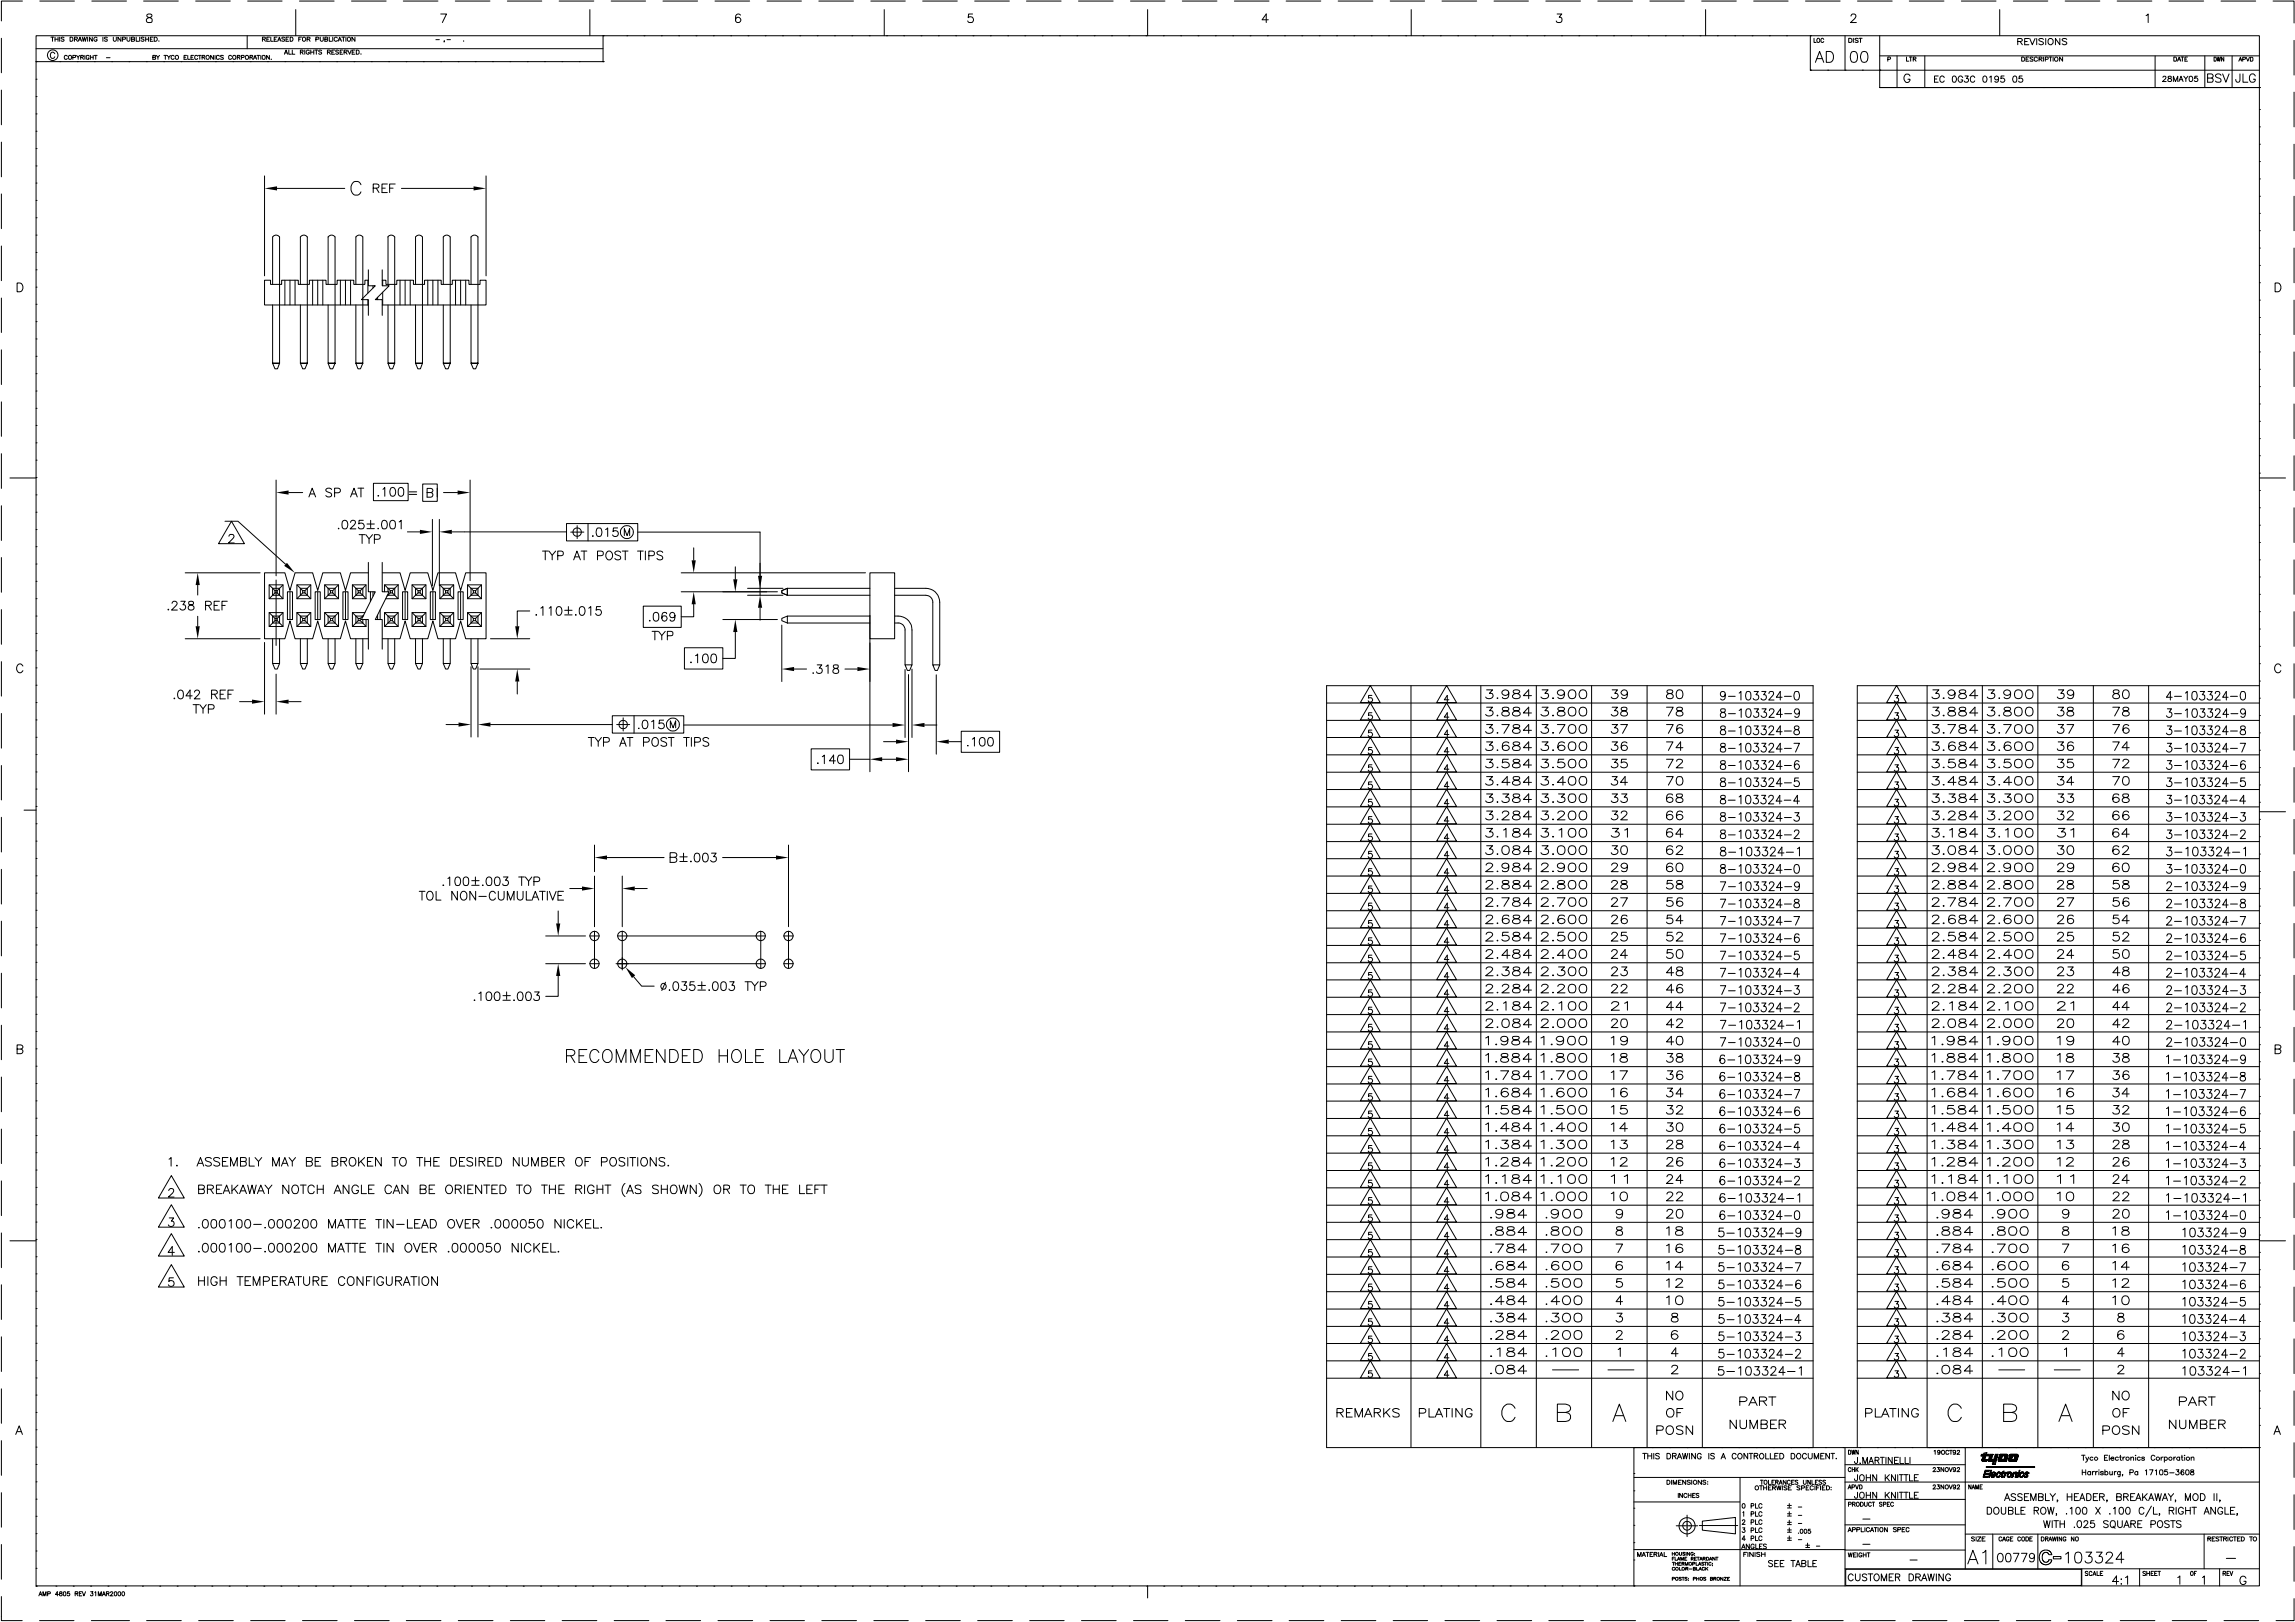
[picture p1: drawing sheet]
<svg xmlns="http://www.w3.org/2000/svg" width="840mm" height="594mm" viewBox="0 0 840 594" stroke-linecap="round" stroke-linejoin="round" font-family="sans-serif">
<g fill="none" stroke="#000" stroke-width=".37">
<path d="M.5 14v12.6M8.2 .4h-7.7v7.3M13.2 13.1h814.1v567.4h-814.1zM13.2 17.8h207.6M14.6 .4h12.7M18.6 13.6h1.1M19.2 13.6v1.5M20.1 19.7a.82 .82 0 0 0-1-.6 .82 .82 0 0 0-.6 .8v.6a.82 .82 0 0 0 .6 .9 .82 .82 0 0 0 1-.6M20.2 14.4h1.1M20.2 13.6v1.5M21.3 13.6v1.5M21.8 13.6v1.5"/>
<path d="M23.5 13.8l-.4-.2-.6 .1-.1 .4 .9 .3 .2 .5-.4 .2-.7-.2M25.7 13.6l1 .3v.9l-.3 .2-.7 .1zM27.3 14.4l.9-.1 .2-.5-1.1-.2v1.5M27.8 14.4l.6 .7M28.6 15.1l.7-1.5 .6 1.5M28.9 14.6h.7M30.1 13.6l.4 1.5 .4-1.5 .3 1.5 .5-1.5M32.1 13.6v1.5M33.6 .4h12.7M33.8 13.6v1.5l-1-1.5v1.5M35.6 13.9a.68 .68 0 0 0-1 0 .68 .68 0 0 0 0 1 .68 .68 0 0 0 1-.1v-.3h-.5M37.7 13.6v1.5"/>
<path d="M39.3 13.8l-.4-.2-.5 .1-.1 .4 .9 .3 .1 .5-.4 .2-.6-.2M41.5 13.6v1.1l.4 .4 .7-.4v-1.1M44.3 13.6v1.5l-1.1-1.5v1.5M44.9 14.4h.9l.2-.6-1.1-.2v1.5M46.5 13.6v1.1l.5 .4 .6-.4v-1.1M48.2 14.4h.7l.4-.6-1.1-.2v1.5l.9-.1 .2-.4-.4-.2M49.9 13.6v1.5h.9M51.1 13.6v1.5M52.6 .4h12.7M52.7 13.8l-.3-.2-.8 .2 .2 .4 .9 .3-.1 .5-1-.1M53.3 14.4h1.1M53.3 13.6v1.5"/>
<path d="M53.9 5.3l-.1 .6 .5 .4a1.15 1.15 0 0 1 1.3 .5 1.15 1.15 0 0 1-.1 1.4l-1.1 .1a.89 .89 0 0 1-.9-1 .89 .89 0 0 1 1-.8l1-.4 .1-.6a1.24 1.24 0 0 0-1.7-.2zM54.4 13.6v1.5M55 14.4h.6M56 13.6h-1v1.5h1M56.5 13.6h.5a.78 .78 0 0 1 .6 .8 .78 .78 0 0 1-.6 .7h-.5zM58.2 14.9h.1M71.6 .4h12.7M90.5 13.1v4.7M90.7 .4h12.6M96.1 14.4l.9-.1 .2-.5-1.1-.2v1.5M96.6 14.4l.6 .7M97.7 14.4h.6"/>
<path d="M98.7 13.6h-1v1.5h1M99.1 13.6v1.5h1M100.4 14.4h.6M101.4 13.6h-1v1.5h1M101.7 15.1l.6-1.5 .6 1.5M101.9 14.6h.7M104.1 19.9l.6-1.6 .6 1.6M104.2 13.8l-.3-.2-.6 .1-.1 .4 .8 .3 .2 .5-.3 .2-.7-.2M104.3 19.3h.8M104.7 14.4h.7M105.7 13.6h-1v1.5h1M105.7 18.3v1.6h1"/>
<path d="M106.3 13.6h.5a.81 .81 0 0 1 .5 .8 .81 .81 0 0 1-.5 .7h-.5zM107 18.3v1.6h.9M108.3 3.5v9.6M109.4 14.4h.6M109.6 .4h12.7M110 19.1l.9-.1v-.6l-.9-.1v1.6M110.4 13.6h-1v1.5M110.5 19.1l.5 .8M111 13.7a.7 .7 0 0 1 .9 .8 .7 .7 0 0 1-1.2 .3v-.9zM111.6 18.3v1.6M112.4 14.4l1-.1 .1-.5-1.1-.2v1.5M113 14.4l.5 .7"/>
<path d="M113.3 18.7a.68 .68 0 0 0-1-.1 .68 .68 0 0 0 0 1 .68 .68 0 0 0 1-.1v-.2h-.4M113.8 18.3v1.6M113.8 19.1h1.1M114.9 18.3v1.6M115.2 18.3h1.1M115.7 14.4h.9l.2-.6-1.1-.2v1.5M115.8 18.3v1.6M117.3 13.6v1.1l.4 .4 .7-.4v-1.1M117.8 18.6l-.5-.3-.6 .3 .2 .4 .8 .3-.1 .5-.6 .1-.3-.3M119 14.4h.6l.4-.6-1-.2v1.5l1-.2-.4-.5M119.9 19.1l.9-.1 .2-.4-1.1-.3v1.6M120.4 19.1l.6 .8"/>
<path d="M120.6 13.6v1.5h.8M121.5 19.1h.6M121.8 13.6v1.5M122.5 18.3h-1v1.6h1M123.5 13.9a.68 .68 0 0 0-1 0 .68 .68 0 0 0 0 1 .68 .68 0 0 0 1-.1M123.8 15.1l.6-1.5 .7 1.5M124 18.6l-.4-.3-.6 .1-.1 .4 .8 .3 .3 .5-.4 .3-.7-.3M124 14.6h.8M124.5 19.1h.6M125.1 13.6h1.1M125.5 18.3h-1v1.6h1M125.7 13.6v1.5"/>
<path d="M126 19.1l.9-.1 .2-.4-1.1-.3v1.6M126.5 19.1l.6 .8M126.7 13.6v1.5M127.3 18.3l.7 1.6 .6-1.6M128.7 .4h12.7M128.9 19.1h.7M130 13.6v1.5l-1.1-1.5v1.5M130 18.3h-1.1v1.6h1.1M130.5 18.3l1 .4v.8l-.3 .3-.7 .1zM132.2 19.7h.1M147.7 .4h12.7M159.6 14.5h1.3"/>
<path d="M161.4 5.1h2.1l-1.5 3.2M162.7 15l-.1 .4M163.7 14.5h1.2M166.7 .4h12.7M169.8 14.9h.1M185.8 .4h12.6M204.7 .4h12.7M216 3.5v9.6M220.8 13.1h.1M220.8 13.1v9.5h-207.6M223.8 .4h12.6M229.5 13.1h.1"/>
<path d="M235.8 13.1h.1M242.1 13.1h.1M242.7 .4h12.7M248.5 13.1h.1M254.8 13.1h.1M261.2 13.1h.1M261.8 .4h12.7M267.5 13.1h.1M271.1 5.5a.95 .95 0 0 0-.9-.4 .95 .95 0 0 0-.8 .6 2.68 2.68 0 0 0 .3 2.5 .98 .98 0 0 0 1.5-.4 .98 .98 0 0 0-.6-1.4 .98 .98 0 0 0-1.3 .8M273.9 13.1h.1M280.2 13.1h.1M280.8 .4h12.7"/>
<path d="M286.5 13.1h.1M292.9 13.1h.1M299.2 13.1h.1M299.8 .4h12.7M305.6 13.1h.1M311.9 13.1h.1M318.3 13.1h.1M318.9 .4h12.6M323.8 3.5v9.6M324.6 13.1h.1M330.9 13.1h.1M337.2 13.1h.1"/>
<path d="M337.8 .4h12.7M343.6 13.1h.1M349.9 13.1h.1M356.1 5.1h-1.4l-.2 1.4a1.12 1.12 0 0 1 1.7 0 1.12 1.12 0 0 1-.2 1.6 1.12 1.12 0 0 1-1.7-.4M356.3 13.1h.1M356.9 .4h12.7M362.6 13.1h.1M369 13.1h.1M375.2 13.1h.1M375.8 .4h12.7M381.6 13.1h.1M387.9 13.1h.1"/>
<path d="M394.3 13.1h.1M394.9 .4h12.7M400.6 13.1h.1M407 13.1h.1M413.3 13.1h.1M413.9 .4h12.6M419.6 13.1h.1M420.2 3.5v9.6M426 13.1h.1M432.3 13.1h.1M432.9 .4h12.7M438.7 13.1h.1"/>
<path d="M445 13.1h.1M451.4 13.1h.1M452 .4h12.6M457.7 13.1h.1M464.1 13.1h.1M464.4 7.2h-2.3l1.5-2.1v3.2M470.3 13.1h.1M470.9 .4h12.7M476.7 13.1h.1M483 13.1h.1M489.4 13.1h.1M490 .4h12.7"/>
<path d="M495.7 13.1h.1M502.1 13.1h.1M508.4 13.1h.1M509 .4h12.6M514.7 13.1h.1M516.7 3.5v9.6M521 13.1h.1M527.4 13.1h.1M528 .4h12.7M533.7 13.1h.1M540.1 13.1h.1M546.4 13.1h.1"/>
<path d="M547 .4h12.6M552.8 13.1h.1M559.1 13.1h.1M565.4 13.1h.1M566 .4h12.7M570.1 5.1h1.7l-.9 1.2a1.07 1.07 0 0 1 .9 1.6 1.07 1.07 0 0 1-1.8 .1l-.2-.3M571.8 13.1h.1M578.1 13.1h.1M584.5 13.1h.1M585 .4h12.7M590.8 13.1h.1M597.2 13.1h.1"/>
<path d="M603.5 13.1h.1M604.1 .4h12.6M609.8 13.1h.1M616.1 13.1h.1M622.5 13.1h.1M623.1 .4h12.7M624.5 3.5v9.6M628.8 13.1h.1M635.2 13.1h.1M641.5 13.1h.1M642.1 .4h12.6M647.9 13.1h.1"/>
<path d="M654.1 13.1h.1M661.1 .4h12.7M662.9 13.1h.1M662.9 13.1v12.6h25.4M664.2 14v1.5h.8M667.8 14.4l-.4-.4-.7 .4 .1 1 .6 .1 .4-.3M668.7 18.8h1.4a2.16 2.16 0 0 1 1.3 2 2.16 2.16 0 0 1-1.3 2h-1.4zM675.6 13.1v12.6M676.9 14h.6a.78 .78 0 0 1 .6 .8 .78 .78 0 0 1-.6 .7h-.6zM677.8 5.9l.2-.6a1.04 1.04 0 0 1 1.4 .2l.1 .6-.4 .7-1.5 1.5h2.1M678 19a1.35 1.35 0 0 1 2 .6 3.3 3.3 0 0 1-.5 3 1.28 1.28 0 0 1-1.8-.5 3.6 3.6 0 0 1 .3-3.1zM678.6 14v1.5"/>
<path d="M680.1 .4h12.7M680.4 14.3l-1-.2-.2 .3 1.1 .5 .1 .5h-1.2M680.7 14h1.1M681.2 14v1.5M681.8 19a1.38 1.38 0 0 1 2 .6 3.3 3.3 0 0 1-.5 3 1.28 1.28 0 0 1-1.8-.5 3 3 0 0 1 .3-3.1zM688.3 13.1v18.9M699.1 .4h12.7M718.1 .4h12.7M732.2 3.5v9.6M737.2 .4h12.6M738.8 15.2h1.1l.6-.7-.6-.4h-1.1v2.3M739.6 15.2l.9 1.2"/>
<path d="M741.3 15.2h1M742.9 14.1h-1.6v2.3h1.6M743.2 14.1l.9 2.3 1-2.3M745.7 14.1v2.3M748.2 14.4l-.6-.3-.8 .1-.3 .2 .2 .5 1.2 .5 .3 .6-.6 .4-1.1-.4M749 14.1v2.3M750.3 14.2a1.08 1.08 0 0 1 1.5 1.1 1.08 1.08 0 0 1-1.7 .7l-.2-1.1zM754.2 14.1v2.3l-1.6-2.3v2.3M756.2 .4h12.7M756.7 14.4l-.5-.3-.9 .1-.2 .2 .1 .5 1.3 .5 .2 .6-.5 .4-1.1-.4M775.2 .4h12.7M785.8 5.7l.8-.6v3.2"/>
<path d="M794.2 .4h12.7M813.2 .4h12.7M832.3 .4h7.7v8M840 14.8v12.7M.5 33v12.7M13.2 22.6h.1M13.2 29h.1M13.2 35.3h.1M21.9 22.6h.1M24.6 20.6l-.2-.3h-.6l-.3 .5 .3 .9h.6l.2-.3M25.3 20.3h.6l.3 .3-.3 1.1h-.6l-.2-.5zM26.7 21h.9l.1-.6-1-.1v1.4"/>
<path d="M28 20.3l.6 .7v.7M28.3 22.6h.1M29.1 20.3l-.5 .7M29.5 21l.9-.1 .1-.5-1-.1v1.4M30.1 21l.5 .7M31.1 20.3v1.4M32.6 20.6l-.2-.3-.7 .1v1.1l.7 .2 .2-.5h-.3M33.1 21h1M33.1 20.3v1.4M34.1 20.3v1.4M34.5 22.6h.1M34.5 20.3h1.1"/>
<path d="M35.1 20.3v1.4M38.9 21.1h1.4M40.9 22.6h.1M47.2 22.6h.1M53.6 22.6h.1M56 21l.8-.1v-.6h-.8v1.4h.8l.2-.5-.4-.2M57.2 20.3l.6 .7v.7M58.4 20.3l-.6 .7M59.9 22.6h.1M60 20.3h1M60.5 20.3v1.4M61.2 20.3l.6 .7v.7"/>
<path d="M62.4 20.3l-.6 .7M63.8 20.6l-.3-.3h-.5l-.3 .5 .3 .9h.5l.3-.3M66.3 22.6h.1M67.4 21h.6M68.3 20.3h-.9v1.4h.9M68.7 20.3v1.4h.9M69.9 21h.6M70.9 20.3h-1v1.4h1M72.4 20.6l-.3-.3h-.6l-.2 .5 .2 .9h.6l.3-.3M72.6 22.6h.1M72.6 20.3h1.1M73.2 20.3v1.4"/>
<path d="M74 21l.8-.1 .1-.5-.9-.1v1.4M74.5 21l.5 .7M78.1 20.3v1.4l-1-1.4v1.4M78.7 20.3v1.4M78.9 22.6h.1M80.3 20.6l-.2-.3h-.6l-.3 .3 .3 1.1h.6l.2-.3M81.8 20.4l-.9-.1a.97 .97 0 0 0 .9 1l-.2 .4-.8-.2M84.8 20.6l-.2-.3h-.6l-.3 .3 .3 1.1h.6l.2-.3M85.3 22.6h.1M85.5 20.3h.2a.8 .8 0 0 1 .7 .6 .8 .8 0 0 1-.3 .8h-.6l-.3-.5zM86.9 21l.8-.1 .1-.5-.9-.1v1.4M87.4 21l.5 .7"/>
<path d="M88.4 21h.8l.1-.6-.9-.1v1.4M90.1 20.3a.79 .79 0 0 1 .9 .4 .79 .79 0 0 1-.3 1h-.6l-.3-.5zM91.5 21l.9-.1 .1-.5-1-.1v1.4M91.6 22.6h.1M92 21l.5 .7M92.8 21.7l.6-1.4 .6 1.4M93 21.2h.7M94.1 20.3h1M94.6 20.3v1.4M95.5 20.3v1.4M96.3 20.3h.1a.8 .8 0 0 1 .7 .6 .8 .8 0 0 1-.2 .8h-.6l-.3-.3zM98 22.6h.1"/>
<path d="M98.6 20.3v1.4l-1-1.4v1.4M99.3 21.6h.1M104.3 22.6h.1M110.7 22.6h.1M117 22.6h.1M123.3 22.6h.1M129.6 22.6h.1M136 22.6h.1M142.3 22.6h.1M148.7 22.6h.1M155 22.6h.1M161.4 22.6h.1"/>
<path d="M167.7 22.6h.1M174 22.6h.1M180.3 22.6h.1M186.7 22.6h.1M193 22.6h.1M199.4 22.6h.1M205.7 22.6h.1M212.1 22.6h.1M220.8 22.6h.1M662.9 25.7h.1M664.7 22.8l1.5-4 1.6 4M665.2 21.5h2"/>
<path d="M669.2 25.7h.1M675.6 25.7h.1M681.9 25.7h.1M688.3 25.7h.1M688.3 32h.1M688.3 32h139M688.3 20.4h139M688.3 25.7h139M691.2 21.7l.9-.1v-.6l-.9-.1v1.5M694.6 20.4v11.6M697.6 32h.1M698.1 20.9v1.5h.8"/>
<path d="M699.1 20.9h1M699.3 27.8a1.14 1.14 0 0 0-1.2-.7 1.14 1.14 0 0 0-1 1.1v.8a1.11 1.11 0 0 0 1.1 1.2 1.11 1.11 0 0 0 1.1-1.2h-.7M699.6 20.9v1.5M700.5 21.6l.9-.1 .1-.5-1-.1v1.5M701 21.6l.5 .8M703.9 32h.1M704.8 20.4v11.6M708.3 28.9h.9M709.7 27.8h-1.4v2.3h1.4M710.3 32h.1M711.9 28.4l-.1-.2a1.05 1.05 0 0 0-1.5 .1 1.05 1.05 0 0 0 .1 1.5l1 .3 .5-.5M715.1 28a.68 .68 0 0 1 1.1 .2v1.5l-.2 .3-.6 .1a1.53 1.53 0 0 1-.3-2.1z"/>
<path d="M716.5 32h.1M718.7 28.4a.98 .98 0 0 0-1.5-.3 .98 .98 0 0 0-.1 1.5 .79 .79 0 0 0 .9 .5 .79 .79 0 0 0 .7-.8h-.6M719.5 27.8h1.2l-.7 .9a.74 .74 0 0 1 .7 1.1 .74 .74 0 0 1-1.2 .2l-.3-.3M722.9 32h.1M723 28.4a.91 .91 0 0 0-1.2-.5 .91 .91 0 0 0-.4 1.4 .83 .83 0 0 0 .7 .8 .83 .83 0 0 0 .9-.5M726.4 28l.2-.2a1.16 1.16 0 0 1 .9 1.2 1.16 1.16 0 0 1-.9 1.1 1.43 1.43 0 0 1-.2-2.1zM728.5 28.2l.6-.4v2.3M729.2 32h.1M731.8 28.6a.72 .72 0 0 1-1 .6 .72 .72 0 0 1-.3-1.2 .72 .72 0 0 1 1.2 .2l.1 .4a1.05 1.05 0 0 1-.9 1.5l-.5-.3M733.8 27.8h-1.1l-.1 1a.81 .81 0 0 1 1.3 0 .81 .81 0 0 1-.2 1.2 .81 .81 0 0 1-1.2-.3M735.6 32h.1M737.3 28a.68 .68 0 0 1 1.1 .2l.1 .6a.93 .93 0 0 1-.9 1.3l-.3-.1-.4-.8z"/>
<path d="M740.2 20.9a.86 .86 0 0 1 1.1 .4 .86 .86 0 0 1-.3 1.1h-.8zM740.4 27.8h-1l-.2 1a.81 .81 0 0 1 1.3 0 .81 .81 0 0 1-.2 1.2 .81 .81 0 0 1-1.2-.3M741.8 21.6h.7M741.9 32h.1M742.9 20.9h-1.1v1.5h1.1M744.4 21.1l-.4-.2-.7 .2 1.1 .9-.2 .4-.9-.2M746 21.3a.61 .61 0 0 0-.7-.4 .61 .61 0 0 0-.5 .6l.3 .9h.6l.3-.3M746.6 21.6l.9-.1 .2-.3-.4-.3h-.7v1.5M747.1 21.6l.6 .8M748.2 20.9v1.5M748.3 32h.1M748.9 21.7l.9-.1 .1-.6-1-.1v1.5"/>
<path d="M750.2 20.9h1.1M750.8 20.9v1.5M751.8 20.9v1.5M752.4 21.1l.2-.1a.79 .79 0 0 1 .9 .4 .79 .79 0 0 1-.3 1l-.8-.2zM754.6 32h.1M755.2 20.9v1.5l-1.1-1.5v1.5M761 32h.1M767.2 32h.1M773.6 32h.1M779.9 32h.1M786.3 32h.1M789.1 20.4v11.6"/>
<path d="M792 28.3l.3-.4 .8 .3-.3 .7-1 .9h1.4M792.6 32h.1M793.8 28.2l.4 .5 .8 .3 .1 .5a.72 .72 0 0 1-.8 .4 .72 .72 0 0 1-.5-.7l1.2-.9-.3-.4zM795.8 29.8v-1.9l.7 1.9 .9-1.9v1.9M796 20.9a.88 .88 0 0 1 .9 .4 .88 .88 0 0 1-.2 1.1h-.7zM797.3 22.4l.6-1.5 .6 1.5M797.5 21.9h.7M797.8 29.8l.8-1.9 .7 1.9M798.2 29.2h.9M798.6 20.9h1M799 32h.1M799.1 20.9v1.5"/>
<path d="M799.6 27.9l.8 .9v1M800 21.6h.6M800.9 20.9h-.9v1.5h.9M801.1 27.9l-.7 .9M801.8 28l.2-.1a.94 .94 0 0 1 .9 1.1 .94 .94 0 0 1-1.1 .8l-.3-.8zM804.6 27.9h-.9l-.1 .8a.7 .7 0 0 1 1 .1 .7 .7 0 0 1-.2 1.1 .7 .7 0 0 1-1-.4M805.3 32h.1M807.3 20.4v11.6M808.3 28.6l1.8-.2 .2-.8-.6-.5h-1.4v3l1.8-.1 .2-.9-.2-.4-.4-.1M810.7 20.9a.77 .77 0 0 1 .8 .7 .77 .77 0 0 1-.8 .8zM811.6 32h.1M811.8 20.9l.3 1.5 .3-1.5 .3 1.5 .4-1.5"/>
<path d="M813.2 27.6a1.12 1.12 0 0 0-1.1-.6 1.12 1.12 0 0 0-.9 .8l.6 .6 1.2 .4 .2 .9a1.34 1.34 0 0 1-2 0M813.8 27.1l1.2 3 1.2-3M814.2 20.9v1.5l-.8-1.5v1.5M817.3 20.4v11.6M818 32h.1M819.7 22.4l.6-1.4 .5 1.4M820 21.9h.7M820.2 27.1l-.2 2.7-1 .2-.4-.9M821.2 21.7l.8-.1 .1-.6h-.9v1.4M821.3 27.1v3h1.7M822.4 21l.6 1.4 .6-1.4M824 21h.7l.2 .3-.2 1.1h-.7z"/>
<path d="M825.8 27.8a1.05 1.05 0 0 0-1.7-.6 1.54 1.54 0 0 0-.5 1.9 1.54 1.54 0 0 0 1.7 .9l.5-1h-.7M827.3 32h.1M840 33.7v12.7M.5 52v12.7M13.2 41.7h.1M13.2 48h.1M13.2 54.4h.1M827.3 59.1h.1M827.3 52.8h.1M827.3 46.4h.1M827.3 40.1h.1M840 52.8v12.7"/>
<path d="M.5 71v12.7M13.2 60.7h.1M13.2 67h.1M13.2 73.4h.1M13.2 79.7h.1M96.9 64.4v36.6M101.4 69h24.8M132.2 67.6a1.88 1.88 0 0 0-2.1-1.2 1.88 1.88 0 0 0-1.6 1.9 2.26 2.26 0 0 0 .5 2.4 2.26 2.26 0 0 0 2.4 .5l.8-1M136.7 68.9l1.8-.2 .3-.4-.2-.7-1.9-.2v3.1M137.8 68.9l1 1.6M139.9 68.9h1.2M141.8 67.4h-1.9v3.1h1.9"/>
<path d="M142.7 68.9h1.2M144.7 67.4h-2v3.1M147 69h26.4M178 64.4v36.6M827.3 78.1h.1M827.3 71.8h.1M827.3 65.5h.1M840 71.8v12.7M.5 90v12.7M13.2 86.1h.1M13.2 92.4h.1M13.2 98.8h.1"/>
<path d="M134.9 98.8v5.8h2.5l-5.1 5.1h2.6v5.7M140 98.8v5.8h2.5l-5.1 5.1h2.6v5.7M142 86.7a1.5 1.5 0 0 1 2.5 0v46.3l-.7 2h-1l-.7-2h2.4h-2.4v-21.4M142.1 86.7v17.4M827.3 97.2h.1M827.3 90.8h.1M827.3 84.5h.1M840 90.8v12.7M.5 109.1v12.6M6.3 103.6a1.74 1.74 0 0 1 2 .9 1.74 1.74 0 0 1-.5 2.1l-1.5 .2zM13.2 105.1h.1M13.2 111.4h.1"/>
<path d="M13.2 117.7h.1M99.8 104.1v-17.4a1.5 1.5 0 0 1 2.6 0v46.3l-.8 2h-.9l-.9-2h2.6h-2.6v-21.4M104.3 102.6v9M106.2 102.6v9M108 102.6v9M110 104.1v-17.4a1.5 1.5 0 0 1 2.5 0v46.3l-.8 2h-.9l-.8-2h2.5h-2.5v-21.4M114.5 102.6v9M116.3 102.6v9M118.2 102.6v9M120.1 104.1v-17.4a1.5 1.5 0 0 1 2.6 0v46.3l-.9 2h-.9l-.8-2h2.6h-2.6v-21.4M124.6 102.6v9M126.5 102.6v9"/>
<path d="M128.4 102.6v9M130.3 104.1v-17.4a1.5 1.5 0 0 1 2.5 0v46.3l-.8 2h-.9l-.8-2h2.5h-2.5v-21.4M134.7 102.6v4.6M134.7 109.7v1.9M134.9 102.6h-1.3v1.5h-4.1v-1.5h-6.1v1.5h-4v-1.5h-6.1v1.5h-4.1v-1.5h-6.1v1.5h-4v-1.5h-2.2v9h38M136.6 104.6v.8M138.3 108.8v.9M140 102.6h1.3v1.5h4v-1.5h6.1v1.5h4v-1.5h6.1v1.5h4.1v-1.5h6.1v1.5h4.1v-1.5h2.2v9h-38M140.1 102.6v2M140.1 107v4.6M146.5 102.6v9M148.3 102.6v9"/>
<path d="M150.2 102.6v9M152.1 104.1v-17.4a1.5 1.5 0 0 1 2.6 0v46.3l-.8 2h-.9l-.9-2h2.6h-2.6v-21.4M156.6 102.6v9M158.5 102.6v9M160.4 102.6v9M162.3 104.1v-17.4a1.5 1.5 0 0 1 2.5 0v46.3l-.7 2h-.9l-.9-2h2.5h-2.5v-21.4M166.8 102.6v9M168.7 102.6v9M170.5 102.6v9M172.5 104.1v-17.4a1.5 1.5 0 0 1 2.5 0v46.3l-.8 2h-.9l-.8-2h2.5h-2.5v-21.4M827.3 116.2h.1M827.3 109.9h.1"/>
<path d="M827.3 103.5h.1M833 103.6h1.1a1.76 1.76 0 0 1 1.1 1.6 1.76 1.76 0 0 1-1.1 1.6h-1.1zM840 109.9v12.6M.5 128.1v12.7M13.2 124.1h.1M13.2 130.4h.1M13.2 136.8h.1M827.3 135.2h.1M827.3 128.8h.1M827.3 122.5h.1M840 128.8v12.7M.5 147.1v12.6"/>
<path d="M13.2 143.1h.1M13.2 149.5h.1M13.2 155.7h.1M827.3 154.2h.1M827.3 147.9h.1M827.3 141.5h.1M840 147.9v12.7M.5 166.1v12.7M3.6 175h9.6M13.2 162.1h.1M13.2 168.4h.1M13.2 174.8h.1"/>
<path d="M101.1 175.7v35.1M121.4 179.2a1.17 1.17 0 0 0-1.1-.6 1.17 1.17 0 0 0-1 .9l.6 .5 1.3 .6 .2 .8a1.3 1.3 0 0 1-2.1 0M131.1 178.7h2.1M132.2 178.7v3.2M136.7 176.9h12.7v6.4h-12.7zM140.2 179.1l.7-.7v3.3M143.2 178.6l.5-.2a1.68 1.68 0 0 1 1.2 1.6 1.68 1.68 0 0 1-1.2 1.7 1.68 1.68 0 0 1-.8-2.6zM146.2 178.6l.8-.2a1.93 1.93 0 0 1 0 3.3h-.4a2.14 2.14 0 0 1-.4-3.1zM154.8 177.2h5.3v6.3h-5.3zM160.1 178.7v3.2M172.1 175.7v36.9M827.3 179.5h.1"/>
<path d="M827.3 173.2h.1M827.3 166.8h.1M827.3 160.6h.1M827.3 175h9.5M840 166.8v12.7M.5 185.1v12.7M13.2 181.1h.1M13.2 187.5h.1M13.2 193.8h.1M82.4 190.8h4.7l17.5 15.7M83.8 196.3l.4-.6 .8-.1 .5 .3 .2 .6-2 2.3h2.1M84.8 190.8l4.7 8.2h-9.5z"/>
<path d="M105.7 180.3h5.1M113.1 181.9l1.2-3.2 1.3 3.2M113.6 180.8h1.5M122.5 180.4h1.4a.85 .85 0 0 0 .6-1.4l-.6-.3h-1.4v3.2M124 193.3v.3zM125.6 190.6a1.03 1.03 0 0 1 1.6 .5 1.52 1.52 0 0 1 .1 1.7 1.52 1.52 0 0 1-1.7 .7l-.4-1.3 .1-1.1zM128.4 181.9l1.2-3.2 1.2 3.2M128.4 191.2l.5-.7h.6l.6 .6-.4 1.1-1.5 1.4h2.1M128.9 180.8h1.4M131.5 195.7h2.1M132.6 195.7v3.2M133 190.5h-1.5l-.1 1.3a1.12 1.12 0 0 1 1.7 0 1.12 1.12 0 0 1-.2 1.7 1.12 1.12 0 0 1-1.7-.5"/>
<path d="M133.9 195.7l1.2 1.5v1.7M134.4 191.8h2.7M134.4 193.5h2.7M135.7 190.5v2.7M136.4 195.7l-1.3 1.5M137.1 197.4l1.8-.2 .3-.4-.1-.8-.7-.3h-1.3v3.2M138.4 193.3v.3zM138.5 181.3v.4zM140.1 190.6a1.03 1.03 0 0 1 1.5 .5 1.52 1.52 0 0 1 .2 1.7 1.52 1.52 0 0 1-1.7 .7 2.63 2.63 0 0 1 0-2.9zM143.2 190.6a1.03 1.03 0 0 1 1.5 .5v1.9a1.02 1.02 0 0 1-.9 .6 1.02 1.02 0 0 1-1-.6 2.3 2.3 0 0 1 .4-2.4zM146.1 191.1l.8-.6v3.1M149.2 194.7h4.6"/>
<path d="M149.8 180h2.8M149.8 181h2.8M156.4 180.3l1.8-.2 .3-.4-.3-.8-1.8-.1v3.2h1.3a.89 .89 0 0 0 .8-.6 .89 .89 0 0 0-.3-.9l-.5-.2M158.3 190.1v24.3M160.9 190.1v24.3M162.4 180.3h5.2M165.4 194.7h41.9M207.4 191.6h26.1v6.4h-26.1zM209 194.8h4.8M211.3 192.4v4.7M215.3 191.6v6.4M216.9 196.2h.4z"/>
<path d="M218.7 193.3a1.15 1.15 0 0 1 1.5 .5 1.58 1.58 0 0 1-1 2.6 1.68 1.68 0 0 1-.8-2.6zM221.7 193.8l.8-.5v3.1M226.1 193.3h-1.5l-.1 1.3a1.11 1.11 0 0 1 1.6 0 1.11 1.11 0 0 1-.2 1.7 1.11 1.11 0 0 1-1.6-.5M228.6 196v-2.5l1 2.5 .9-2.5v2.5M233.5 194.8h44.8v23.1M827.3 198.6h.1M827.3 192.2h.1M827.3 185.9h.1M840 185.9v12.7M.5 204.1v12.7M13.2 200.1h.1M13.2 206.5h.1"/>
<path d="M13.2 212.8h.1M13.2 219.2h.1M67.8 209.7h27.4M72.4 214.2v3.6M98.6 214.1h5v5.1h-5zM98.6 214.1l2.1 2.1M99.8 215.4h2.6v2.5h-2.6zM100.7 216.2h.8v.8h-.8zM100.7 217l-2.1 2.2M101.1 212.3v24M101.5 217l2.1 2.2M103.6 214.1l-2.1 2.1"/>
<path d="M105.2 216.6h1.9v10.2h-1.9zM106.2 216.6v10.2M108.7 214.1h5.1v5.1h-5.1zM108.7 214.1l2.1 2.1M110 215.4h2.5v2.5h-2.5zM110.8 216.2h.9v.8h-.9zM110.8 217l-2.1 2.2M111.7 217l2.1 2.2M113.8 214.1l-2.1 2.1M115.4 216.6h1.9v10.2h-1.9zM116.3 216.6v10.2M118.9 214.1h5.1v5.1h-5.1z"/>
<path d="M118.9 214.1l2.1 2.1M120.1 215.4h2.6v2.5h-2.6zM121 216.2h.8v.8h-.8zM121 217l-2.1 2.2M121.8 217l2.2 2.2M124 214.1l-2.2 2.1M125.6 216.6h1.8v10.2h-1.8zM126.5 216.6v10.2M129 214.1h5v5.1h-5zM129 214.1l2.1 2.1M130.3 215.4h2.5v2.5h-2.5zM131.1 216.2h.8v.8h-.8z"/>
<path d="M131.1 217l-2.1 2.2M131.9 217l2.1 2.2M134 214.1l-2.1 2.1M134.9 205.9v10.7h2.5l-5.1 10.2h2.6v10.8M134.9 209.7h-6.5l-1.9 6.4-1.9-6.4h-6.4l-1.9 6.4-1.8-6.4h-6.5l-1.8 6.4-1.9-6.4h-7.4v24.1h7.4l1.9-6.5 1.8 6.5h6.5l1.8-6.5 1.9 6.5h6.4l1.9-6.5 1.9 6.5h6.5M135.6 216.6v3.6M136.6 216.6v1.6M140 205.9v10.7h2.5l-5.1 10.2h2.6v10.8M140 209.7h6.5l1.8 6.4 1.9-6.4h6.4l1.9 6.4 1.9-6.4h6.4l1.9 6.4 1.8-6.4h7.5v24.1h-7.5l-1.8-6.5-1.9 6.5h-6.4l-1.9-6.5-1.9 6.5h-6.4l-1.9-6.5-1.8 6.5h-6.5M140.8 214.1l2.1 2.1M142.1 216.6v-1.2h2.4v2.5h-2.4v-.3M142.9 216.2h.8v.8h-.8z"/>
<path d="M142.9 217l-1.3 1.2M143.7 217l2.1 2.2M145.8 214.1h-5v2.5M145.8 214.1v5.1h-4.6M145.8 214.1l-2.1 2.1M147.4 216.6h1.9v10.2h-1.9zM148.3 216.6v10.2M150.9 214.1h5.1v5.1h-5.1zM150.9 214.1l2.2 2.1M152.1 215.4h2.6v2.5h-2.6zM153.1 216.2h.7v.8h-.7zM153.1 217l-2.2 2.2"/>
<path d="M153.8 217l2.2 2.2M156 214.1l-2.2 2.1M157.6 216.6h1.8v10.2h-1.8zM158.5 216.6v10.2M161 214.1h5.1v5.1h-5.1zM161 214.1l2.2 2.1M162.3 215.4h2.5v2.5h-2.5zM163.2 216.2h.8v.8h-.8zM163.2 217l-2.2 2.2M164 217l2.1 2.2M166.1 214.1l-2.1 2.1M167.7 216.6h1.9v10.2h-1.9z"/>
<path d="M168.7 216.6v10.2M171.2 214.1h5.1v5.1h-5.1zM171.2 214.1l2.1 2.1M172.5 215.4h2.5v2.5h-2.5zM173.3 216.2h.9v.8h-.9zM173.3 217l-2.1 2.2M174.2 217l2.1 2.2M176.3 214.1l-2.1 2.1M198.6 201.7h2.1M199.6 201.7v3.2M201 201.7l1.2 1.5v1.7M203.5 201.7l-1.3 1.5"/>
<path d="M204.2 203.4h1.4l.6-.6a.8 .8 0 0 0-.6-1.1h-1.4v3.2M210.1 204.9l1.1-3.2 1.3 3.2M210.5 203.8h1.5M212.8 201.7h2.1M213.9 201.7v3.2M218.8 203.4l1.8-.2 .3-.4-.1-.7-.7-.4h-1.3v3.2M222.4 201.9a1.52 1.52 0 0 1 1.8 .6 1.52 1.52 0 0 1-.3 1.9 1.15 1.15 0 0 1-1.3 .5 1.15 1.15 0 0 1-.8-1.1v-.8zM227.2 202.2a1.17 1.17 0 0 0-1.1-.5 1.17 1.17 0 0 0-1 .8l.4 .5 1.5 .6 .2 .8a1.3 1.3 0 0 1-2.1 0M227.8 201.7h2.2M228.9 201.7v3.2M233.4 201.7h2.1M234.5 201.7v3.2"/>
<path d="M236.3 201.7v3.2M237.6 203.4h1.3l.7-.6a.8 .8 0 0 0-.7-1.1h-1.3v3.2M242.7 202.2a1.17 1.17 0 0 0-1.2-.5 1.17 1.17 0 0 0-1 .8l.4 .5 1.5 .6 .3 .8a1.3 1.3 0 0 1-2.2 0M249.4 209.7h67.5M249.4 216.6h35.2M254 200.5v4.6M269.2 207.5v4.5M273.7 217.9h13M273.7 215.4h13M286.3 216.2l2-.8v2.5l-2-.9zM288.3 215.4l-2 .8v.8l2 .9M288.3 217.9h30.2"/>
<path d="M318.5 209.7h9.1v24.1h-9.1zM318.5 215.4h-30.2v2.5M327.6 215.4h11.4a5 5 0 0 1 5.1 5v23M327.6 217.9h11.4a2.57 2.57 0 0 1 2.5 2.5v23M827.3 217.6h.1M827.3 211.2h.1M827.3 204.9h.1M840 204.9v12.7M.5 223.1v12.7M13.2 225.5h.1M13.2 231.9h.1M13.2 238.2h.1"/>
<path d="M61.6 223v.3zM63 220.9l.6-.8h.6l.5 .3 .2 .6-2.1 2.3h2.1M66.2 220.1h1.6l-.8 1.3a1.05 1.05 0 0 1 .8 1.5 1.05 1.05 0 0 1-1.8 .1l-.1-.3M67.8 233.8h27.4M69.2 220.3v.9l.3 .2a1.11 1.11 0 0 1 1.3 .4 1.11 1.11 0 0 1-.1 1.3 1.24 1.24 0 0 1-1.8-.4 1.26 1.26 0 0 1 1.5-1.3 .68 .68 0 0 0 .3-1.1zM72.4 225.6v3.6M75.3 221.6l1.9-.2v-1l-.6-.3h-1.3v3.2M76.3 221.6l1.1 1.7M78.4 221.6h1.2M80.3 220.1h-1.9v3.2h1.9M81.3 221.6h1.2M83.2 220.1h-1.9v3.2"/>
<path d="M96.9 235.2v26.2M98.6 224.2h5v5.1h-5zM98.6 224.2l2.1 2.2M99.8 225.5h2.6v2.6h-2.6zM99.8 233.8v9.1h2.6M100.7 226.4h.8v.8h-.8zM100.7 227.2l-2.1 2.1M101.5 227.2l2.1 2.1M102.4 233.8v9.1l-.9 2h-.8l-.9-2M103.6 224.2l-2.1 2.2M108.7 224.2h5.1v5.1h-5.1zM108.7 224.2l2.1 2.2"/>
<path d="M110 225.5h2.5v2.6h-2.5zM110 233.8v9.1h2.5M110.8 226.4h.9v.8h-.9zM110.8 227.2l-2.1 2.1M111.7 227.2l2.1 2.1M112.5 233.8v9.1l-.8 2h-.9l-.8-2M113.8 224.2l-2.1 2.2M118.9 224.2h5.1v5.1h-5.1zM118.9 224.2l2.1 2.2M120.1 225.5h2.6v2.6h-2.6zM120.1 233.8v9.1h2.6M121 226.4h.8v.8h-.8z"/>
<path d="M121 227.2l-2.1 2.1M121.8 227.2l2.2 2.1M122.7 233.8v9.1l-.9 2h-.8l-.9-2M124 224.2l-2.2 2.2M129 224.2l2.1 2.2M130.3 233.8v9.1h2.5M131.1 226.4h.8v.8h-.8zM131.1 227.2l-2.1 2.1M131.9 227.2l2.1 2.1M132.8 233.8v9.1l-.9 2h-.8l-.8-2M132.8 225.8v-.3h-2.5v2.6h2.5v-1.3M133.2 225.2l-1.3 1.2"/>
<path d="M133.6 224.2h-4.6v5.1h5v-2.5M138.3 225.2v1.6M139.2 223.3v3.5M140.8 224.2h5v5.1h-5zM140.8 224.2l2.1 2.2M142.1 225.5h2.4v2.6h-2.4zM142.1 233.8v9.1h2.4M142.9 226.4h.8v.8h-.8zM142.9 227.2l-2.1 2.1M143.7 227.2l2.1 2.1M144.5 233.8v9.1l-.8 2h-.8l-.8-2M145.8 224.2l-2.1 2.2"/>
<path d="M150.9 224.2h5.1v5.1h-5.1zM150.9 224.2l2.2 2.2M152.1 225.5h2.6v2.6h-2.6zM152.1 233.8v9.1h2.6M153.1 226.4h.7v.8h-.7zM153.1 227.2l-2.2 2.1M153.8 227.2l2.2 2.1M154.7 233.8v9.1l-.9 2h-.7l-1-2M156 224.2l-2.2 2.2M161 224.2h5.1v5.1h-5.1zM161 224.2l2.2 2.2M162.3 225.5h2.5v2.6h-2.5z"/>
<path d="M162.3 233.8v9.1h2.5M163.2 226.4h.8v.8h-.8zM163.2 227.2l-2.2 2.1M164 227.2l2.1 2.1M164.8 233.8v9.1l-.8 2h-.8l-.9-2M166.1 224.2l-2.1 2.2M171.2 224.2h5.1v5.1h-5.1zM171.2 224.2l2.1 2.2M172.5 225.5h2.5v2.6h-2.5zM172.5 233.8v9.1h2.5M173.3 226.4h.9v.8h-.9zM173.3 227.2l-2.1 2.1"/>
<path d="M174.2 227.2l2.1 2.1M175 233.8v9.1l-.8 2h-.9l-.8-2M176.3 224.2l-2.1 2.2M179.6 233.8h14.4M194 223.6h-4.6v5.6M196.2 225.1h.3zM198 222.6l.8-.6v3.3M201.1 222.6l.7-.6v3.3M204 222.2a1.03 1.03 0 0 1 1.6 .4 1.52 1.52 0 0 1 .1 1.8 1.52 1.52 0 0 1-1.7 .7 2.6 2.6 0 0 1 0-2.9zM206.8 223.4h2.7M206.8 225.1h2.7M208.1 222v2.7"/>
<path d="M210.8 224.9v.4zM212.5 222.2a1.03 1.03 0 0 1 1.5 .4 1.52 1.52 0 0 1 .2 1.8 1.52 1.52 0 0 1-1.7 .7l-.4-1.2 .1-1.3zM215.6 222.6l.7-.6v3.3M219.9 222h-1.5l-.1 1.4a1.12 1.12 0 0 1 1.7 0 1.12 1.12 0 0 1-.3 1.7 1.12 1.12 0 0 1-1.6-.5M235.5 221.9h13.9v7.8h-13.9zM237.7 227.2h.4zM238.8 231.1h2.1M239.6 224.3a1.03 1.03 0 0 1 1.5 .4l.1 .8a1.37 1.37 0 0 1-.8 1.9h-.4a2.14 2.14 0 0 1-.4-3.1zM239.8 231.1v3.1M241.1 231.1l1.2 1.5v1.6M243.6 231.1l-1.3 1.5M244.1 224.7l-.1-.4a1.03 1.03 0 0 0-1.5 .4 1.88 1.88 0 0 0 .7 2.7 .98 .98 0 0 0 1.1-.9 .98 .98 0 0 0-.9-1.1 .98 .98 0 0 0-1.1 .9"/>
<path d="M244.3 232.7l1.8-.1 .3-.5-.1-.7-2-.3v3.1M247.1 225.3a.97 .97 0 0 1-1.3 .8 .97 .97 0 0 1-.4-1.5 .97 .97 0 0 1 1.6 .1 1.67 1.67 0 0 1-1 2.7l-.6-.2v-.3M250.6 237.1h14.1v7.8h-14.1zM254 221.2v4.6h-4.6M254.7 240l.7-.6v3.2M257.7 239.6a.93 .93 0 0 1 1.5 .4 1.63 1.63 0 0 1-1.1 2.6 1.97 1.97 0 0 1-.4-3zM260.7 239.6a1.03 1.03 0 0 1 1.5 .4 1.63 1.63 0 0 1-1 2.6 1.73 1.73 0 0 1-.8-2.6zM264.7 226.8h19.9M269.2 231.4v9.6h-4.5M278.3 222.5v4.5M286.3 228.8v20.7M288.3 225.5l-2 .9v.8l2 .9"/>
<path d="M288.3 228.1h30.2M318.5 225.5h-30.2v2.6M318.5 225.3v57.2M327.6 228.1a2.79 2.79 0 0 1 3.8 2.5v12.8M327.6 225.5a5.2 5.2 0 0 1 6.3 5.1v12.8M827.3 236.6h.1M827.3 230.3h.1M827.3 223.9h.1M840 223.9v12.7M.5 242.2v12.6M8.4 243.8a1.18 1.18 0 0 0-1.4-.8 1.18 1.18 0 0 0-.9 1.3v.8a1.18 1.18 0 0 0 1 1.2 1.18 1.18 0 0 0 1.3-.8M13.2 244.5h.1"/>
<path d="M13.2 250.8h.1M13.2 257.2h.1M63.8 255.5v.3zM65.5 252.8l.8-.2a1.93 1.93 0 0 1 0 3.2h-.3a1.97 1.97 0 0 1-.5-3zM70.4 254.7h-2.3l1.5-2.1v3.2M70.7 257.9h2.1M71.2 253.4l.7-.8h.6l.4 .3a.97 .97 0 0 1-.3 1.4l-1.5 1.5h2.1M71.8 257.9v3.2M73.2 257.9l1.1 1.6v1.6M75.5 257.9l-1.2 1.6M76.3 259.5h1.8l.3-.5-.2-.8-1.9-.3v3.2M77.5 254.1l1.7-.1 .4-.7-.8-.7h-1.3v3.2"/>
<path d="M78.5 254.1l1.1 1.7M80.6 254.1h1.2M82.5 252.6h-1.9v3.2h1.9M83.5 254.1h1.2M85.4 252.6h-1.9v3.2M87.7 256.8h4.6M101.1 246.8v14.6M105.7 256.8h4.5M172.5 244.1v25.7M175 244.1v25.7M175.7 244.9h18.3M189.4 249.5v4.5"/>
<path d="M253 242.3v.3zM290.7 244.9h4.6M297.6 246.3h.3zM299.2 243.4h1.7l-.9 1.2a.91 .91 0 0 1 1.1 1 1.13 1.13 0 0 1-1 .9 1.13 1.13 0 0 1-1.1-.6M302.4 244l.8-.6v3.1M305.3 243.5a.66 .66 0 0 0 .3 1.1 1.16 1.16 0 0 1 1.2 .4 1.16 1.16 0 0 1 0 1.3l-.5 .2a1.11 1.11 0 0 1-1.3-.6 1.26 1.26 0 0 1 1.5-1.3 .73 .73 0 0 0 .3-1.1zM309.4 244.9h4.5M331.4 243.4h2.5l-.8 2h-.9zM331.4 245.1v24.9M332.7 246.9v35.6M333.9 244.9v25.1M341.5 243.4h2.6l-.9 2h-.8z"/>
<path d="M342.8 247v29.1M485.7 251h178.2v278.9h-178.2zM485.7 257.3h178.2M501.7 257.3l3.7 6.2h-7.3zM501.7 250.9l3.7 6.3h-7.3zM502.3 254.6h-1.2v1a.87 .87 0 0 1 1.3-.1 .87 .87 0 0 1-.2 1.3 .87 .87 0 0 1-1.2-.3M516.6 251v278.9M529.7 257.3l3.6 6.2h-7.3zM529.7 250.9l3.6 6.3h-7.3zM530.5 256.2h-1.7l1.1-1.6v2.4M542.2 251v278.9M544.3 258.9h2.2l-1.2 1.2 1.2 .3a1.39 1.39 0 0 1-.7 1.7 1.39 1.39 0 0 1-1.8-.6"/>
<path d="M544.3 252.5h2.2l-1.2 1.3 1.2 .2a1.39 1.39 0 0 1-.7 1.8 1.39 1.39 0 0 1-1.8-.7M548.1 255.6h.4zM550.2 259l-.1 .6a2.09 2.09 0 0 0 1.9 .8l.6 .6a1.48 1.48 0 0 1-1.2 1.2 1.48 1.48 0 0 1-1.5-.7 1.12 1.12 0 0 1 1.2-1.3l1.2-.2 .1-.6a1.72 1.72 0 0 0-2.2-.4zM552.4 253.6a1.22 1.22 0 0 1-1.4 .9 1.22 1.22 0 0 1-.9-1.5 1.38 1.38 0 0 1 1.7-.3 1.38 1.38 0 0 1 .6 1.7l-.1 .7a1.37 1.37 0 0 1-2.2 .1M554.2 259l-.1 .6a2.1 2.1 0 0 0 1.9 .8l.6 .6v.5a1.86 1.86 0 0 1-2.8 0 1.53 1.53 0 0 1 2-1.4l.6-.7a1.8 1.8 0 0 0-2.2-.4zM554.2 252.7l-.1 .6a2.09 2.09 0 0 0 1.9 .7l.6 .6v.5a1.86 1.86 0 0 1-2.8 0 1.53 1.53 0 0 1 2-1.3l.6-.8a1.81 1.81 0 0 0-2.2-.3zM560.7 254.6h-2.9l1.9-2.1v3.2M562.5 251v278.9M564.6 258.9h2.2l-1.1 1.2 1.1 .3a1.43 1.43 0 0 1-.8 1.8 1.43 1.43 0 0 1-1.8-.7M564.6 252.5h2.2l-1.1 1.3 1.1 .2a1.43 1.43 0 0 1-.8 1.8 1.43 1.43 0 0 1-1.8-.7M568.5 255.6h.4zM570.7 259l-.3 .6 .6 .5a1.56 1.56 0 0 1 2 1.4 1.86 1.86 0 0 1-2.8 0 1.12 1.12 0 0 1 1.2-1.3l1.2-.2 .3-.6a1.8 1.8 0 0 0-2.2-.4z"/>
<path d="M572.9 253.6a1.26 1.26 0 0 1-1.6 .9 1.26 1.26 0 0 1-.9-1.5 1.53 1.53 0 0 1 2.2-.1 1.53 1.53 0 0 1 0 2.2 1.36 1.36 0 0 1-2.2 .1M574.8 259a1.58 1.58 0 0 1 2.2 1.5 1.58 1.58 0 0 1-2.2 1.4 2.01 2.01 0 0 1 0-2.9zM574.8 252.7a1.58 1.58 0 0 1 2.2 1.4 1.58 1.58 0 0 1-2.2 1.5 2.01 2.01 0 0 1 0-2.9zM578.8 259a1.47 1.47 0 0 1 1.7 .1 1.47 1.47 0 0 1 .5 1.6 1.43 1.43 0 0 1-1.7 1.4 1.43 1.43 0 0 1-1.1-1.9zM578.8 252.7a1.58 1.58 0 0 1 2.2 1.4 1.58 1.58 0 0 1-2.2 1.5 2 2 0 0 1 0-2.9zM582.8 251v278.9M590.3 258.9h1.9l-1.1 1.2a.95 .95 0 0 1 1.3 .6 .95 .95 0 0 1-.6 1.2 1.36 1.36 0 0 1-1.8-.4M590.3 252.5h1.9l-1 1.3a1 1 0 0 1 1.3 .9 1 1 0 0 1-1.1 1 1.15 1.15 0 0 1-1.4-.6M593.8 259a.66 .66 0 0 0 .3 1.1 1.39 1.39 0 0 1 1.8 1.4 1.33 1.33 0 0 1-1.4 .6 1.33 1.33 0 0 1-1.1-1.1 1.6 1.6 0 0 1 1.8-.9 .66 .66 0 0 0 .3-1.1zM595.9 253.6a1.11 1.11 0 0 1-1.4 .9 1.11 1.11 0 0 1-.7-1.5 1.16 1.16 0 0 1 1.2-.4 1.16 1.16 0 0 1 .9 1 1.5 1.5 0 0 1-1.5 2.1l-.6-.5M603.1 251v278.9M610.2 258.9h2.4l-1.7 3.2"/>
<path d="M610.5 252.7a.66 .66 0 0 0 .4 1.1 1.38 1.38 0 0 1 1.7 1.3l-.1 .3a1.32 1.32 0 0 1-1.4 .4 1.32 1.32 0 0 1-.9-1.2 1.59 1.59 0 0 1 1.8-.8 .66 .66 0 0 0 .3-1.1zM614.1 259a.66 .66 0 0 0 .3 1.1 1.21 1.21 0 0 1 1.4 .3 1.21 1.21 0 0 1 .2 1.3 1.32 1.32 0 0 1-1.4 .4 1.32 1.32 0 0 1-.9-1.1 1.57 1.57 0 0 1 1.7-.9l.5-.1 .1-.6a1.48 1.48 0 0 0-1.9-.4zM614.3 252.7a1.35 1.35 0 0 1 1.6 .1 1.35 1.35 0 0 1 .3 1.6l-.2 .7a1.23 1.23 0 0 1-2.1 0 2.41 2.41 0 0 1 .4-2.4zM623.3 251v278.9M630.2 259.5a.68 .68 0 0 0 .2 1.1 1.14 1.14 0 0 1 1.2 .5 1.14 1.14 0 0 1 0 1.3 1.12 1.12 0 0 1-1.7-.4 1.12 1.12 0 0 1 1.4-1.4l.3-.1 .1-.6a1.11 1.11 0 0 0-1.5-.4zM631.7 254.1a.94 .94 0 0 1-1.2 .8 .94 .94 0 0 1-.6-1.3 .94 .94 0 0 1 1.4-.4 2.14 2.14 0 0 1-.5 3l-.8-.4M632.9 254.9h2.4M636.8 253.7l.7-.6v3.1M639.6 253.2a1.03 1.03 0 0 1 1.4 .5l.1 .8a1.38 1.38 0 0 1-.8 1.7h-.3a2.14 2.14 0 0 1-.4-3zM639.7 259.5a.97 .97 0 0 1 1.3 .6 1.6 1.6 0 0 1-.9 2.5l-.8-.6v-1.9zM642.3 259.5h1.6l-.9 1.1a1 1 0 0 1 1 1.2 1 1 0 0 1-1.3 .8l-.7-.6M642.3 253.1h1.5l-.8 1.2a1.03 1.03 0 0 1 .7 1.6 1.03 1.03 0 0 1-1.8-.2"/>
<path d="M645.1 253.1h1.5l-.8 1.2a1 1 0 0 1 .8 1.6 1 1 0 0 1-1.8-.2M645.2 259.5h1.5l-.9 1.1a1.02 1.02 0 0 1 .8 1.7 1.02 1.02 0 0 1-1.8-.3M647.7 253.9l.6-.8 1 .3v.9l-1.7 1.9h2M652.5 255.2h-2.1l1.4-2.1v3.1M653.4 254.9h2.5M657.3 253.2a1.03 1.03 0 0 1 1.4 .5 1.58 1.58 0 0 1-1 2.5 2.14 2.14 0 0 1-.4-3zM680 257.3h147.3M693.8 254.6h1.3l-.7 .9a.82 .82 0 0 1 .6 1.3 .82 .82 0 0 1-1.4-.3M694.4 257.3l3.6 6.2h-7.2zM694.4 250.9l3.6 6.3h-7.2zM705.6 251v278.9h121.7M707.7 252.5h2.2l-1.2 1.3 1 .1a.96 .96 0 0 1-.2 1.7 1.66 1.66 0 0 1-2.1-.5"/>
<path d="M707.7 258.9h2.2l-1.2 1.2 1 .1a.95 .95 0 0 1 .4 .9 .95 .95 0 0 1-.6 .8 1.66 1.66 0 0 1-2.1-.4M711.5 255.6h.4zM713.7 259l-.2 .6a2.11 2.11 0 0 0 1.9 .8l.6 .6v.5a1.86 1.86 0 0 1-2.8 0 1.52 1.52 0 0 1 2.1-1.4l.6-.7a1.8 1.8 0 0 0-2.2-.4zM715.9 253.6a1.36 1.36 0 0 1-1.4 1 1.36 1.36 0 0 1-1.3-1.1 1.39 1.39 0 0 1 1.8-.9 1.39 1.39 0 0 1 .9 1.8l-.3 .7a1.29 1.29 0 0 1-2.1 .1M717.6 252.7l-.2 .6 .6 .5a1.55 1.55 0 0 1 2 1.3 1.86 1.86 0 0 1-2.8 0 1.12 1.12 0 0 1 1.2-1.2l1.2-.3 .2-.6a1.64 1.64 0 0 0-2.2-.3zM717.6 259l-.2 .6 .6 .5a1.55 1.55 0 0 1 2 1.4 1.86 1.86 0 0 1-2.8 0 1.11 1.11 0 0 1 1.2-1.3l1.2-.2 .2-.6a1.64 1.64 0 0 0-2.2-.4zM724.2 254.6h-3l1.9-2.1v3.2M725.8 251v278.9M728.1 252.5h2.1l-1.1 1.3 .9 .1a.97 .97 0 0 1-.2 1.7l-.6 .1a1.43 1.43 0 0 1-1.6-.6M728.1 258.9h2.1l-1.1 1.2 .9 .1a.95 .95 0 0 1 .4 .9 .95 .95 0 0 1-.6 .8l-.6 .2a1.43 1.43 0 0 1-1.6-.6M732 255.4v.3zM734.1 259l-.3 .6 .6 .5a1.56 1.56 0 0 1 2 1.4 1.86 1.86 0 0 1-2.8 0 1.12 1.12 0 0 1 1.2-1.3l1.2-.2 .2-.6a1.65 1.65 0 0 0-2.1-.4z"/>
<path d="M736.2 253.6a1.22 1.22 0 0 1-1.5 .9 1.22 1.22 0 0 1-.9-1.5 1.38 1.38 0 0 1 1.8-.3 1.38 1.38 0 0 1 .6 1.7l-.2 .7a1.37 1.37 0 0 1-2.2 .1M737.8 259.5a1.48 1.48 0 0 1 1.8-.5 1.48 1.48 0 0 1 .8 1.7 1.43 1.43 0 0 1-1.7 1.4 1.43 1.43 0 0 1-1.1-1.9zM738.2 252.7a1.58 1.58 0 0 1 2.2 1.4 1.58 1.58 0 0 1-2.2 1.5 2.01 2.01 0 0 1 0-2.9zM742.2 252.7a1.58 1.58 0 0 1 2.2 1.4 1.58 1.58 0 0 1-2.2 1.5 2.01 2.01 0 0 1 0-2.9zM742.2 259a1.47 1.47 0 0 1 1.7 .1 1.47 1.47 0 0 1 .5 1.6 1.43 1.43 0 0 1-1.7 1.4 1.43 1.43 0 0 1-1.1-1.9zM746.2 251v278.9M753.6 258.9h2l-1.1 1.2a.99 .99 0 0 1 1.3 .9 .99 .99 0 0 1-1.1 1.1 1.15 1.15 0 0 1-1.4-.6M753.7 252.5h1.9l-1.1 1.3 1 .1a1.28 1.28 0 0 1-.4 1.8 1.28 1.28 0 0 1-1.8-.6M757.2 259a.66 .66 0 0 0 .3 1.1 1.39 1.39 0 0 1 1.8 1.4 1.31 1.31 0 0 1-1.4 .6 1.31 1.31 0 0 1-1.1-1.1 1.6 1.6 0 0 1 1.8-.9 .66 .66 0 0 0 .4-1.1zM759.3 253.6a1.15 1.15 0 0 1-1.4 .9 1.15 1.15 0 0 1-.8-1.5 1.22 1.22 0 0 1 1.3-.4 1.22 1.22 0 0 1 .9 1 1.46 1.46 0 0 1-.3 1.8 1.46 1.46 0 0 1-1.7 .2l-.2-.4M766.5 251v278.9M773.6 258.9h2.5l-1.8 3.2"/>
<path d="M773.9 252.7a.66 .66 0 0 0 .4 1.1 1.38 1.38 0 0 1 1.8 1.3l-.2 .3a1.32 1.32 0 0 1-1.4 .4 1.32 1.32 0 0 1-.9-1.2 1.59 1.59 0 0 1 1.8-.8 .66 .66 0 0 0 .3-1.1zM777.5 259a.66 .66 0 0 0 .3 1.1 1.21 1.21 0 0 1 1.4 .3 1.21 1.21 0 0 1 .2 1.3 1.33 1.33 0 0 1-1.3 .4 1.33 1.33 0 0 1-.9-1.1 1.57 1.57 0 0 1 1.6-.9l.6-.7a1.49 1.49 0 0 0-1.9-.4zM777.7 252.7a1.59 1.59 0 0 1 2 1.1 1.59 1.59 0 0 1-1.2 1.9h-.3a1.92 1.92 0 0 1-.5-3zM786.7 251v278.9M793.6 259.5h1.5l-.8 1.1a1.02 1.02 0 0 1 .7 1.7 1.02 1.02 0 0 1-1.8-.3M795.4 255.2h-2.2l1.5-2.1v3.1M796.2 254.9h2.5M800.2 253.7l.7-.6v3.1M803 253.2a.97 .97 0 0 1 1.3 .5 1.6 1.6 0 0 1-.9 2.5l-.8-.5v-2zM803 259.5a1.03 1.03 0 0 1 1.4 .6 1.58 1.58 0 0 1-1 2.5 2.14 2.14 0 0 1-.4-3.1zM805.6 253.1h1.6l-.8 1.2a1 1 0 0 1 .9 1.2 1 1 0 0 1-1.3 .7l-.7-.5M805.7 259.5h1.5l-.8 1.1a1 1 0 0 1 .8 1.6 1 1 0 0 1-1.8-.2"/>
<path d="M808.5 253.1h1.5l-.8 1.2a1 1 0 0 1 .8 1.3 1 1 0 0 1-1.5 .5l-.4-.4M808.5 259.5h1.6l-.9 1.1a1 1 0 0 1 1 1.2 1 1 0 0 1-1.3 .8l-.7-.6M811.1 253.9l.3-.7 .8-.1 .4 .3a.98 .98 0 0 1-.2 1.3l-1.5 1.5h2.1M815.8 255.2h-2l1.4-2.1v3.1M816.7 254.9h2.5M820.7 253.2a1.08 1.08 0 0 1 1.4 .5v2a.95 .95 0 0 1-1.4 .4 2.59 2.59 0 0 1 0-2.9zM827.3 255.6h.1M827.3 249.3h.1M827.3 243h.1M827.3 251h-147.3v278.9M835.1 243.8a1.18 1.18 0 0 0-1.3-.8 1.18 1.18 0 0 0-.9 1.3v.8a1.18 1.18 0 0 0 .9 1.2 1.18 1.18 0 0 0 1.3-.8M840 243v12.6"/>
<path d="M.5 261.2v12.7M13.2 263.5h.1M13.2 269.9h.1M13.2 276.2h.1M163.3 265.2h4.6M179.6 265.2h44.6M215.4 270h2.1M216.5 270v3.2M217.8 270l1.2 1.5v1.7M220.2 270l-1.2 1.5M221 271.7l1.8-.2 .3-.4-.1-.8-.7-.3h-1.3v3.2M224.2 262h26.2v6.4h-26.2z"/>
<path d="M225.8 265.2h4.7M226.9 273.2l1.2-3.2 1.2 3.2M227.3 272.1h1.6M228.2 262.8v4.8M229.6 270h2.1M230.6 270v3.2M232.2 262v6.4M233.8 266.6h.2zM235.5 263.8a1.03 1.03 0 0 1 1.6 .4 1.58 1.58 0 0 1-1 2.5 1.98 1.98 0 0 1-.6-2.9zM235.6 271.7h1.4l.7-.6a.9 .9 0 0 0-.7-1.1h-1.4v3.2M238.6 264.2l.8-.6v3.1M239.3 270.1a1.49 1.49 0 0 1 1.7 .6 1.49 1.49 0 0 1 0 1.7 1.18 1.18 0 0 1-1.4 .8 1.18 1.18 0 0 1-.9-1.2v-.8z"/>
<path d="M243 263.6h-1.5l-.2 1.4a1.12 1.12 0 0 1 1.7 0 1.12 1.12 0 0 1-.2 1.6 1.12 1.12 0 0 1-1.7-.4M244.1 270.5a1.17 1.17 0 0 0-1.1-.6 1.17 1.17 0 0 0-1 .8l.3 .5 1.5 .6 .3 1a1.46 1.46 0 0 1-2.1 0M244.7 270h2.1M245.4 266.4v-2.5l1.1 2.5 .9-2.5v2.5M245.8 270v3.2M250.3 270h2.1M250.4 265.4h76.4M251.4 270v3.2M253.2 270v3.2M254.3 271.7l1.9-.2 .3-.4-.1-.8-.7-.3h-1.4v3.2M259.5 270.5a1.17 1.17 0 0 0-1.1-.6 1.17 1.17 0 0 0-1 .8l.3 .5 1.5 .6 .3 1a1.46 1.46 0 0 1-2.1 0M297 274.1h14.1v7.7h-14.1z"/>
<path d="M299.3 279.4h.3zM301.1 277l.7-.6v3.1M305.9 278.5h-2.2l1.5-2.1v3.1M307.2 276.5a1.15 1.15 0 0 1 1.5 .5v1.9a1.02 1.02 0 0 1-.9 .6 1.02 1.02 0 0 1-1-.6 2.48 2.48 0 0 1 .4-2.4zM311.1 277.9h7.4M323 277.9h5.1M323.5 271.5h4.6M338.5 265.4h4.6M347.4 271.5h4.6M352 267.7h14v7.7h-14zM354.2 272.9h.3zM356 270.6l.8-.6v3.1"/>
<path d="M359.1 270.1a1.03 1.03 0 0 1 1.5 .5v1.9a1.02 1.02 0 0 1-.9 .6 1.02 1.02 0 0 1-1-.6 2.3 2.3 0 0 1 .4-2.4zM362 270.1a1.03 1.03 0 0 1 1.6 .5 1.58 1.58 0 0 1-1.1 2.5 1.98 1.98 0 0 1-.5-3zM485.7 263.7h178.2M485.7 270h178.2M485.7 276.3h178.2M501.7 276.2l3.7 6.4h-7.3zM501.7 270l3.7 6.2h-7.3zM501.7 263.6l3.7 6.3h-7.3zM502.3 280h-1.2v1a.86 .86 0 0 1 1.3-.1 .86 .86 0 0 1-.2 1.3 .86 .86 0 0 1-1.2-.3M502.3 273.6h-1.2v1a.86 .86 0 0 1 1.3 0 .86 .86 0 0 1-.2 1.2 .86 .86 0 0 1-1.2-.3M502.3 267.3h-1.2v1a.86 .86 0 0 1 1.3-.1 .86 .86 0 0 1-.2 1.3 .86 .86 0 0 1-1.2-.3M502.3 260.9h-1.2v1a.86 .86 0 0 1 1.3 0 .86 .86 0 0 1-.2 1.2 .86 .86 0 0 1-1.2-.3"/>
<path d="M529.7 276.2l3.6 6.4h-7.3zM529.7 270l3.6 6.2h-7.3zM529.7 263.6l3.6 6.3h-7.3zM530.5 275.2h-1.7l1.1-1.6v2.4M530.5 268.9h-1.7l1.1-1.6v2.4M530.5 262.5h-1.7l1.1-1.6v2.5M544.3 277.9h2.2l-1.2 1.2h.6a.92 .92 0 0 1 .8 .8 .92 .92 0 0 1-.6 1l-.6 .2a1.19 1.19 0 0 1-1.5-.6M544.3 271.6h2.2l-1.2 1.2h.6a.98 .98 0 0 1 .8 .8 .98 .98 0 0 1-.6 1h-1.8l-.3-.5M544.3 265.2h2.2l-1.2 1.2h.6a.98 .98 0 0 1 .8 .9 .98 .98 0 0 1-.6 1 1.56 1.56 0 0 1-2.1-.5M548.1 274.6h.4zM548.1 268.3h.4zM548.1 261.9h.4z"/>
<path d="M549.9 265.2h2.7l-1.9 3.2M552.3 277.9h-2.1l-.1 1.4a1.39 1.39 0 0 1 1.7-.3 1.39 1.39 0 0 1 .6 1.6 1.74 1.74 0 0 1-2.5-.1M552.4 272a1.48 1.48 0 0 0-1.9-.2 1.48 1.48 0 0 0-.4 1.9 1.3 1.3 0 0 0 1.2 1 1.3 1.3 0 0 0 1.3-1 1.33 1.33 0 0 0-1.3-.9 1.33 1.33 0 0 0-1.2 .9M554.2 278.1l-.1 .6 .6 .4a1.66 1.66 0 0 1 1.9 1.4 1.86 1.86 0 0 1-2.8 0 1.14 1.14 0 0 1 1.2-1.2l1.2-.4 .2-.6a2 2 0 0 0-2.2-.2zM554.2 271.7l-.1 .6 .6 .5a1.66 1.66 0 0 1 1.9 1.3l-.4 .5h-2a.82 .82 0 0 1-.4-.8 .82 .82 0 0 1 .6-.7l1.8-.5 .2-.6a2 2 0 0 0-2.2-.3zM554.2 265.4l-.1 .6 .6 .4a1.66 1.66 0 0 1 1.9 1.4 1.52 1.52 0 0 1-1.5 .7 1.52 1.52 0 0 1-1.3-1.2 2.46 2.46 0 0 1 2.4-1l.2-.7a2 2 0 0 0-2.2-.2zM560.7 273.7h-2.9l1.9-2.1v3.1M560.7 267.3h-2.9l1.9-2.1v3.2M560.7 261h-2.9l1.9-2.1v3.2M564.6 277.9h2.2l-1.1 1.2h.5a.92 .92 0 0 1 .8 .8 .92 .92 0 0 1-.6 1l-.6 .2a1.43 1.43 0 0 1-1.6-.6M564.6 271.6h2.2l-1.1 1.2h.5a.98 .98 0 0 1 .8 .8 .98 .98 0 0 1-.6 1l-.6 .1a1.19 1.19 0 0 1-1.6-.6M564.6 265.2h2.2l-1.1 1.2h.5a.98 .98 0 0 1 .8 .9 .98 .98 0 0 1-.6 1 1.69 1.69 0 0 1-2.2-.5"/>
<path d="M568.5 274.6h.4zM568.5 268.3h.4zM568.5 261.9h.4zM570.2 265.2h2.8l-2 3.2M572.6 277.9h-1.9l-.3 1.4a1.43 1.43 0 0 1 1.8-.4 1.43 1.43 0 0 1 .7 1.7 1.86 1.86 0 0 1-2.7-.1M572.9 272a1.52 1.52 0 0 0-2-.2 1.52 1.52 0 0 0-.5 1.9 1.35 1.35 0 0 0 1.3 1 1.35 1.35 0 0 0 1.3-1 1.39 1.39 0 0 0-1.3-1 1.39 1.39 0 0 0-1.3 1M574.8 278.1a1.55 1.55 0 0 1 2.2 1.4 1.55 1.55 0 0 1-2.2 1.4 1.92 1.92 0 0 1 0-2.8zM574.8 271.7a1.59 1.59 0 0 1 2 .4 1.59 1.59 0 0 1 0 2 1.47 1.47 0 0 1-1.8 .5 1.47 1.47 0 0 1-.8-1.7zM574.8 265.4a1.58 1.58 0 0 1 2.2 1.4 1.58 1.58 0 0 1-2.2 1.5 2.01 2.01 0 0 1 0-2.9zM578.8 278.1a1.55 1.55 0 0 1 2.2 1.4 1.55 1.55 0 0 1-2.2 1.4 1.91 1.91 0 0 1 0-2.8zM578.8 271.7a1.59 1.59 0 0 1 2 .4 1.59 1.59 0 0 1 0 2 1.47 1.47 0 0 1-1.8 .5 1.47 1.47 0 0 1-.8-1.7zM578.8 265.4a1.59 1.59 0 0 1 2 .3 1.59 1.59 0 0 1 0 2.1 1.45 1.45 0 0 1-1.8 .5 1.45 1.45 0 0 1-.8-1.7z"/>
<path d="M590.3 277.9h1.9l-1.1 1.2a1 1 0 0 1 1.3 .9 1 1 0 0 1-1.1 1.1 1.1 1.1 0 0 1-1.3-.6M590.3 271.6h1.9l-1.1 1.2a1.07 1.07 0 0 1 1.3 1.2 1.07 1.07 0 0 1-1.6 .7l-.5-.1-.3-.5M590.3 265.2h1.9l-1.1 1.2a1.04 1.04 0 0 1 1.3 .9 1.04 1.04 0 0 1-1.1 1.1 1.04 1.04 0 0 1-1.3-.6M593.4 265.2h2.5l-1.8 3.2M595.5 277.9h-1.7l-.2 1.4a1.2 1.2 0 0 1 1.8-.2 1.2 1.2 0 0 1 0 1.8l-.5 .2a1.15 1.15 0 0 1-1.5-.6M595.7 272a1.17 1.17 0 0 0-1.9 .2 2.18 2.18 0 0 0 .3 2.4l.6 .1a.99 .99 0 0 0 1.2-1 .99 .99 0 0 0-1.2-.9l-.6 .1-.5 .8M610.2 277.9h2.4l-1.7 3.2M610.2 271.6h2.4l-1.7 3.1M610.2 265.2h2.4l-1.7 3.2M613.9 278.7l.2-.5 .5-.3 1.1 .2 .3 .4-.1 .6-2.2 2h2.5M616 265.6a1.18 1.18 0 0 0-1.9 .2 1.82 1.82 0 0 0 .8 2.6 1.12 1.12 0 0 0 1.3-1.1 1.17 1.17 0 0 0-1.1-.9 1.17 1.17 0 0 0-1.2 .9M616.2 273.7h-2.5l1.7-2.1v3.1"/>
<path d="M630.2 278.6l-.2 .6 .4 .4a1.18 1.18 0 0 1 1.3 .5 1.18 1.18 0 0 1-.1 1.4 1.08 1.08 0 0 1-1.7-.5 1.47 1.47 0 0 1 1.7-1.5l.1-.6a1.02 1.02 0 0 0-1.5-.3zM630.2 272.2v1a1.31 1.31 0 0 1 1.3 .5 1.31 1.31 0 0 1 .1 1.4 1.12 1.12 0 0 1-1.7-.4 1.47 1.47 0 0 1 1.7-1.5 .74 .74 0 0 0-.4-1.1zM630.2 265.9a.68 .68 0 0 0 .2 1.1 1.14 1.14 0 0 1 1.2 .5 1.14 1.14 0 0 1 0 1.3 1.12 1.12 0 0 1-1.7-.4 1.47 1.47 0 0 1 1.7-1.6 .73 .73 0 0 0-.4-1.1zM632.9 261.2h2.5M632.9 267.6h2.4M632.9 273.9h2.4M636.8 279l.7-.6v3.2M636.8 272.7l.7-.6v3.2M636.8 266.3l.7-.6v3.2M636.8 260.1l.7-.6v3.1M639.6 278.6a.93 .93 0 0 1 1.4 .4l.1 .8a1.37 1.37 0 0 1-1.1 1.8 2.17 2.17 0 0 1-.4-3zM639.6 272.2a.93 .93 0 0 1 1.4 .5l.1 .7a1.43 1.43 0 0 1-.8 1.9h-.3a2.14 2.14 0 0 1-.4-3.1z"/>
<path d="M639.6 265.9a.93 .93 0 0 1 1.4 .4l.1 .8a1.43 1.43 0 0 1-.8 1.8h-.3a2.14 2.14 0 0 1-.4-3zM642.3 278.4h1.5l-.8 1.2a1.03 1.03 0 0 1 .7 1.7 1.03 1.03 0 0 1-1.8-.3M642.3 272.1h1.5l-.8 1.2a1.04 1.04 0 0 1 .7 1.6 1.04 1.04 0 0 1-1.8-.2M642.3 265.7h1.5l-.8 1.3a1.01 1.01 0 0 1 .7 1.6 1.01 1.01 0 0 1-1.8-.2M645.1 278.4h1.5l-.8 1.2a1 1 0 0 1 .8 1.6 1 1 0 0 1-1.8-.2M645.1 272.1h1.5l-.8 1.2a1.01 1.01 0 0 1 .8 1.5 1.01 1.01 0 0 1-1.8-.1M645.1 265.7h1.5l-.8 1.3a1 1 0 0 1 1 1.1 1 1 0 0 1-1.3 .8l-.7-.5M647.7 279.2l.6-.8h.6l.5 .6-.4 1.1-1.4 1.5h2M647.7 272.8l.6-.7h.6l.5 .6-.4 1.1-1.4 1.5h2M647.7 266.5l.6-.8h.6l.5 .6-.1 .7-1.7 1.9h2M647.9 260.1l.1-.4 .4-.2 1 .2a.97 .97 0 0 1-.3 1.4l-1.4 1.5h1.9M652.5 274.2h-2.1l1.4-2.1v3.2"/>
<path d="M652.5 267.8h-2.1l1.4-2.1v3.2M652.6 261.5h-2.1l1.4-2v3.1M653.4 267.6h2.5M653.4 273.9h2.5M653.5 261.2h2.5M656.8 272.1h2.1l-1.5 3.2M657.2 265.9a.68 .68 0 0 0 .2 1.1 1.09 1.09 0 0 1 1.2 .5 1.09 1.09 0 0 1-.1 1.3 1.07 1.07 0 0 1-1.7-.7 1.07 1.07 0 0 1 1.5-1.1 .68 .68 0 0 0 .2-1.1zM658.7 278.9a.83 .83 0 0 0-.8-.5 .83 .83 0 0 0-.7 .6 1.95 1.95 0 0 0 .7 2.6 .95 .95 0 0 0 1-.8 .95 .95 0 0 0-.8-1 .95 .95 0 0 0-1.1 .7M658.9 260.5a.94 .94 0 0 1-1.3 .8 .94 .94 0 0 1-.4-1.4 .94 .94 0 0 1 1.5 0 1.68 1.68 0 0 1-1 2.7l-.5-.4M680 263.7h147.3M680 270h147.3M680 276.3h147.3"/>
<path d="M693.8 280h1.3l-.7 .8a.83 .83 0 0 1 .6 1.3 .83 .83 0 0 1-1.4-.2M693.8 273.6h1.3l-.7 .9a.79 .79 0 0 1 .7 1.1 .79 .79 0 0 1-1.3 .3l-.2-.4M693.8 267.3h1.3l-.7 .9a.81 .81 0 0 1 .6 1.3 .81 .81 0 0 1-1.4-.3M693.8 260.9h1.3l-.7 .9a.82 .82 0 0 1 .6 1.4 .82 .82 0 0 1-1.4-.4M694.4 276.2l3.6 6.4h-7.2zM694.4 270l3.6 6.2h-7.2zM694.4 263.6l3.6 6.3h-7.2zM707.7 265.2h2.2l-1.2 1.2a1.06 1.06 0 0 1 1.4 1.1 1.54 1.54 0 0 1-2.7 .3M707.7 271.6h2.2l-1.2 1.2a1.06 1.06 0 0 1 1.4 1.1 1.63 1.63 0 0 1-2.7 .2M707.7 277.9h2.2l-1.2 1.2a1.06 1.06 0 0 1 1.4 1.1 1.63 1.63 0 0 1-2.7 .3M711.5 261.9h.4zM711.5 268.3h.4z"/>
<path d="M711.5 274.6h.4zM713.2 265.2h2.8l-1.9 3.2M715.6 277.9h-1.9l-.2 1.4a1.39 1.39 0 0 1 1.7-.3 1.39 1.39 0 0 1 .7 1.6 1.86 1.86 0 0 1-2.7-.1M715.9 272a1.48 1.48 0 0 0-1.9-.2 1.48 1.48 0 0 0-.5 1.9 1.3 1.3 0 0 0 1.3 1 1.3 1.3 0 0 0 1.2-1 1.33 1.33 0 0 0-1.2-.9 1.33 1.33 0 0 0-1.3 .9M717.6 265.4l-.2 .6 .6 .4a1.68 1.68 0 0 1 2 1.4 1.71 1.71 0 0 1-2.8 0 1.91 1.91 0 0 1 2.4-1.5l.2-.7a1.81 1.81 0 0 0-2.2-.2zM717.6 271.7l-.2 .6 .6 .5a1.68 1.68 0 0 1 2 1.3l-.4 .5h-2a.82 .82 0 0 1-.2-1.3l2.2-.7 .2-.6a1.81 1.81 0 0 0-2.2-.3zM717.6 278.1l-.2 .6 .6 .4a1.68 1.68 0 0 1 2 1.4 1.86 1.86 0 0 1-2.8 0v-.5a2.68 2.68 0 0 1 2.4-1.1l.2-.6a1.81 1.81 0 0 0-2.2-.2zM724.2 261h-3l1.9-2.1v3.2M724.2 267.3h-3l1.9-2.1v3.2M724.2 273.7h-3l1.9-2.1v3.1M728.1 265.2h2.1l-1.1 1.2a1.06 1.06 0 0 1 1.3 1.1 1.6 1.6 0 0 1-2.8 .3M728.1 271.6h2.1l-1.1 1.2a1.06 1.06 0 0 1 1.3 1.1 1.69 1.69 0 0 1-2.8 .2"/>
<path d="M728.1 277.9h2.1l-1.1 1.2a1.06 1.06 0 0 1 1.3 1.1 1.69 1.69 0 0 1-2.8 .3M732 261.7v.4zM732 268.1v.3zM732 274.4v.3zM733.6 265.2h2.8l-2 3.2M736 277.9h-1.9l-.3 1.4a1.38 1.38 0 0 1 1.8-.4 1.38 1.38 0 0 1 .6 1.7 1.78 1.78 0 0 1-2.6-.1M736.2 272a1.48 1.48 0 0 0-1.9-.2 1.48 1.48 0 0 0-.5 1.9 1.35 1.35 0 0 0 1.3 1 1.35 1.35 0 0 0 1.3-1 1.39 1.39 0 0 0-1.3-1 1.39 1.39 0 0 0-1.3 1M742.2 265.4a1.59 1.59 0 0 1 2 .3 1.59 1.59 0 0 1 0 2.1 1.45 1.45 0 0 1-1.8 .5 1.45 1.45 0 0 1-.8-1.7zM742.2 271.7a1.59 1.59 0 0 1 2 .4 1.59 1.59 0 0 1 0 2 1.47 1.47 0 0 1-1.8 .5 1.47 1.47 0 0 1-.8-1.7zM742.2 278.1a1.55 1.55 0 0 1 2.2 1.4 1.55 1.55 0 0 1-2.2 1.4 1.92 1.92 0 0 1 0-2.8zM753.6 265.2h2l-1.1 1.2a1.08 1.08 0 0 1 1.3 1.3 1.08 1.08 0 0 1-1.6 .7l-.6-.1-.3-.5M753.6 271.6h2l-1.1 1.2a1.05 1.05 0 0 1 1.3 1.2 1.05 1.05 0 0 1-1.6 .7l-.6-.1-.3-.5"/>
<path d="M753.6 277.9h2l-1.1 1.2a1.05 1.05 0 0 1 1.3 1.2 1.05 1.05 0 0 1-1.6 .8l-.8-.3-.1-.3M756.8 265.2h2.5l-1.8 3.2M759 277.9h-1.8l-.2 1.4a1.2 1.2 0 0 1 1.8-.2 1.2 1.2 0 0 1 0 1.8l-.5 .2a1.15 1.15 0 0 1-1.5-.6M759.1 272a1.17 1.17 0 0 0-1.9 .2 2.18 2.18 0 0 0 .3 2.4l.6 .1a.99 .99 0 0 0 1.2-1 .99 .99 0 0 0-1.2-.9l-.6 .1-.5 .8M773.6 265.2h2.5l-1.8 3.2M773.6 271.6h2.4l-1.7 3.1M773.6 277.9h2.5l-1.8 3.2M777.3 278.7l.2-.5 .5-.3h.7l.7 .6-.6 1-1.6 1.6h2.4M779.4 265.6a1.19 1.19 0 0 0-1.9 .2 1.82 1.82 0 0 0 .8 2.6 1.1 1.1 0 0 0 1.2-1 1.1 1.1 0 0 0-1-1.2 1.1 1.1 0 0 0-1.2 1.1M779.6 273.7h-2.6l1.8-2.1v3.1M793.6 265.7h1.5l-.8 1.3a1.01 1.01 0 0 1 .7 1.6 1.01 1.01 0 0 1-1.8-.2M793.6 272.1h1.5l-.8 1.2a1.03 1.03 0 0 1 .7 1.6 1.03 1.03 0 0 1-1.8-.2"/>
<path d="M793.6 278.4h1.5l-.8 1.2a1.02 1.02 0 0 1 .7 1.6 1.02 1.02 0 0 1-1.8-.2M796.2 261.2h2.5M796.2 267.6h2.5M796.2 273.9h2.5M800.2 260.1l.7-.6v3.1M800.2 266.3l.7-.6v3.2M800.2 272.7l.7-.6v3.2M800.2 279l.7-.6v3.2M803 265.9a.86 .86 0 0 1 1.3 .4 1.65 1.65 0 0 1-.9 2.6 1.36 1.36 0 0 1-.8-1.8zM803 272.2a.86 .86 0 0 1 1.3 .5 1.65 1.65 0 0 1-.9 2.6 1.36 1.36 0 0 1-.8-1.9zM803 278.6a.86 .86 0 0 1 1.3 .4 1.72 1.72 0 0 1-.9 2.6 2.17 2.17 0 0 1-.4-3zM805.6 265.7h1.6l-.8 1.3a1 1 0 0 1 .9 1.2 1 1 0 0 1-1.3 .7l-.7-.5"/>
<path d="M805.6 272.1h1.6l-.8 1.2a1.04 1.04 0 0 1 .7 1.6 1.04 1.04 0 0 1-1.8-.2M805.6 278.4h1.6l-.8 1.2a1.03 1.03 0 0 1 .7 1.7 1.03 1.03 0 0 1-1.8-.3M808.5 265.7h1.5l-.8 1.3a1.01 1.01 0 0 1 .7 1.6 1.01 1.01 0 0 1-1.8-.2M808.5 272.1h1.5l-.8 1.2a1.03 1.03 0 0 1 .7 1.6 1.03 1.03 0 0 1-1.8-.2M808.5 278.4h1.5l-.8 1.2a1.02 1.02 0 0 1 .7 1.7 1.02 1.02 0 0 1-1.8-.3M811.1 266.5l.3-.6a.92 .92 0 0 1 1.3 .2 .92 .92 0 0 1-.3 1.3l-1.5 1.5h2.1M811.1 272.8l.6-.7 .8 .1 .3 .5-.4 1.1-1.5 1.5h2.1M811.1 279.2l.6-.8 .8 .2 .3 .4-.4 1.1-1.5 1.5h2.1M811.2 260.1a.87 .87 0 0 1 .8-.7 .87 .87 0 0 1 .9 .7l-.4 1-1.5 1.5h2.1M815.8 267.8h-2l1.4-2.1v3.2M815.8 274.2h-2l1.4-2.1v3.2M816 261.5h-2.1l1.4-2v3.1"/>
<path d="M816.7 267.6h2.5M816.7 273.9h2.5M816.9 261.2h2.5M820.3 272.1h1.9l-1.4 3.2M820.5 265.9v.9l.3 .2a1.02 1.02 0 0 1 1.4 .9 1.02 1.02 0 0 1-1.3 1l-.5-.3a1.13 1.13 0 0 1 .1-1.2 1.13 1.13 0 0 1 1.2-.4 .69 .69 0 0 0 .2-1.1zM822.1 278.9a.85 .85 0 0 0-1.3-.3l-.3 .4a2.09 2.09 0 0 0 .8 2.6 .95 .95 0 0 0 1-.8 .95 .95 0 0 0-.8-1 .95 .95 0 0 0-1.1 .7M822.2 260.5a.93 .93 0 0 1-1.3 .8 .93 .93 0 0 1-.4-1.4 .93 .93 0 0 1 1.5 0 1.7 1.7 0 0 1-.9 2.7l-.6-.4M827.3 274.6h.1M827.3 268.3h.1M827.3 261.9h.1M840 261.9v12.7M.5 280.2v12.6"/>
<path d="M.5 299.2v12.7M8.8 296.5h4.4M13.2 282.6h.1M13.2 288.8h.1M13.2 295.2h.1M485.7 282.7h178.2M485.7 289h178.2M485.7 295.4h178.2M501.7 295.3l3.7 6.2h-7.3zM501.7 288.9l3.7 6.3h-7.3zM501.7 282.6l3.7 6.2h-7.3zM502.3 298.9h-1.2v1a.87 .87 0 0 1 1.3 0 .87 .87 0 0 1-.2 1.3 .87 .87 0 0 1-1.2-.3"/>
<path d="M502.3 292.6h-1.2v1.1a.85 .85 0 0 1 1.3-.1 .85 .85 0 0 1-.2 1.3 .85 .85 0 0 1-1.2-.4M502.3 286.2h-1.2v1.1a.86 .86 0 0 1 1.3 0 .86 .86 0 0 1-.2 1.2 .86 .86 0 0 1-1.2-.3M529.7 295.3l3.6 6.2h-7.3zM529.7 288.9l3.6 6.3h-7.3zM529.7 282.6l3.6 6.2h-7.3zM530.5 294.2h-1.7l1.1-1.6v2.4M530.5 287.9h-1.7l1.1-1.7v2.5M530.5 281.6h-1.7l1.1-1.6v2.3M544.3 296.9h2.2l-1.2 1.3 1.2 .2a1.39 1.39 0 0 1-.7 1.7 1.39 1.39 0 0 1-1.8-.6M544.3 290.6h2.2l-1.2 1.2 1.2 .3a1.39 1.39 0 0 1-.7 1.7 1.39 1.39 0 0 1-1.8-.6M544.3 284.3h2.2l-1.2 1.2 1.2 .3a.95 .95 0 0 1-.4 1.4l-.6 .2a1.19 1.19 0 0 1-1.5-.6M548.1 299.9h.4z"/>
<path d="M548.1 293.6h.4zM548.1 287.2h.4zM548.1 280.9h.4zM550.1 297.6l.1-.4a1.49 1.49 0 0 1 2.1 0v1l-2.4 1.9h2.7M550.2 290.6h2.2l-1.1 1.2 1.1 .3a1.39 1.39 0 0 1-.7 1.7 1.39 1.39 0 0 1-1.8-.6M552.9 286.4h-3l2-2.1v3.1M554.2 297.1l-.1 .5a2.1 2.1 0 0 0 1.9 .8l.6 .6v.5a1.86 1.86 0 0 1-2.8 0 1.53 1.53 0 0 1 2-1.3l.6-.8a1.81 1.81 0 0 0-2.2-.3zM554.2 290.7l-.1 .6a2.09 2.09 0 0 0 1.9 .8l.6 .6v.5a1.86 1.86 0 0 1-2.8 0 1.14 1.14 0 0 1 1.2-1.2l1.2-.4 .2-.6a2.22 2.22 0 0 0-2.2-.3zM554.2 284.4l-.1 .6 .6 .5a1.66 1.66 0 0 1 1.9 1.3 1.86 1.86 0 0 1-2.8 0 1.14 1.14 0 0 1 1.2-1.2l1.2-.3 .2-.6a2.22 2.22 0 0 0-2.2-.3zM560.7 299h-2.9l1.9-2.1v3.2M560.7 292.7h-2.9l1.9-2.1v3.2M560.7 286.4h-2.9l1.9-2.1v3.1"/>
<path d="M560.7 280h-2.9l1.9-2.1v3.2M564.6 296.9h2.2l-1.1 1.3 1.1 .2a1.43 1.43 0 0 1-.8 1.8 1.43 1.43 0 0 1-1.8-.7M564.6 290.6h2.2l-1.1 1.2 1.1 .3a1.43 1.43 0 0 1-.8 1.7 1.43 1.43 0 0 1-1.8-.6M564.6 284.3h2.2l-1.1 1.2 1.1 .3a.95 .95 0 0 1-.4 1.4l-.6 .2a1.43 1.43 0 0 1-1.6-.6M568.5 299.9h.4zM568.5 293.6h.4zM568.5 287.2h.4zM568.5 280.9h.4zM570.4 297.6a1.29 1.29 0 0 1 1.3-.8 1.29 1.29 0 0 1 1.2 1l-.6 .8-2.1 1.5h2.8M570.7 290.6h2.2l-1.2 1.2a1.06 1.06 0 0 1 1.3 1 1.65 1.65 0 0 1-2.8 .4M573.2 286.4h-3l2.1-2.1v3.1M574.8 297.1a1.58 1.58 0 0 1 2.2 1.4 1.58 1.58 0 0 1-2.2 1.4 2.01 2.01 0 0 1 0-2.8z"/>
<path d="M574.8 290.7a1.58 1.58 0 0 1 2.2 1.4 1.58 1.58 0 0 1-2.2 1.5 2.01 2.01 0 0 1 0-2.9zM574.8 284.4a1.57 1.57 0 0 1 2.2 1.4 1.57 1.57 0 0 1-2.2 1.4 2.01 2.01 0 0 1 0-2.8zM578.8 297.1a1.58 1.58 0 0 1 2.2 1.4 1.58 1.58 0 0 1-2.2 1.4 2 2 0 0 1 0-2.8zM578.8 290.7a1.57 1.57 0 0 1 2.2 1.4 1.57 1.57 0 0 1-2.2 1.5 2 2 0 0 1 0-2.9zM578.8 284.4a1.57 1.57 0 0 1 2.2 1.4 1.57 1.57 0 0 1-2.2 1.4 2 2 0 0 1 0-2.8zM590.3 296.9h1.9l-1.1 1.3a1 1 0 0 1 1.3 .8 1 1 0 0 1-1.1 1.1 1.1 1.1 0 0 1-1.3-.6M590.3 290.6h1.9l-1.1 1.2a1 1 0 0 1 1.3 .9 1 1 0 0 1-1.1 1.1 1.1 1.1 0 0 1-1.3-.6M590.3 284.3h1.9l-1.1 1.2a.99 .99 0 0 1 1.2 .8 .99 .99 0 0 1-1 1.1 1.11 1.11 0 0 1-1.3-.6M593.6 297.6l.2-.4a1.25 1.25 0 0 1 1.7 0v1l-2.1 1.9h2.5M593.8 290.6h1.9l-1 1.2a.99 .99 0 0 1 1.2 .9 .99 .99 0 0 1-1 1.1 1.15 1.15 0 0 1-1.5-.6M595.9 286.4h-2.6l1.7-2.1v3.1M610.2 284.3h2.4l-1.7 3.1"/>
<path d="M612.4 297.4a1.22 1.22 0 0 0-1.4-.4 1.22 1.22 0 0 0-.8 1.2 1.33 1.33 0 0 0 .3 1.5 1.33 1.33 0 0 0 1.6 .2 .96 .96 0 0 0 0-1.7h-.6a1.07 1.07 0 0 0-1.3 .8M612.4 291l-.2-.3a1.6 1.6 0 0 0-2.1 1 1.6 1.6 0 0 0 1.2 2.1 1.11 1.11 0 0 0 1.3-1.1 1.25 1.25 0 0 0-1.2-.9 1.25 1.25 0 0 0-1.2 .9M614 290.7a.66 .66 0 0 0 .3 1.1 1.49 1.49 0 0 1 1.9 1.4 1.38 1.38 0 0 1-1.4 .6 1.38 1.38 0 0 1-1.1-1.1 1.59 1.59 0 0 1 1.7-.9l.5-.2 .1-.6a1.89 1.89 0 0 0-2-.3zM614.3 284.4a1.39 1.39 0 0 1 1.9 1.2 1.37 1.37 0 0 1-1.4 1.8 1.92 1.92 0 0 1-.5-3zM616 297.4a1.22 1.22 0 0 0-1.4-.4 1.22 1.22 0 0 0-.8 1.2 1.33 1.33 0 0 0 1.3 1.9 1.02 1.02 0 0 0 .9-1.5l-.4-.4h-1.3l-.5 .8M630.2 297.6a.66 .66 0 0 0 .2 1.1 1.14 1.14 0 0 1 1.2 .4 1.14 1.14 0 0 1 0 1.3l-1 .2-.6-.2-.1-.4a1.12 1.12 0 0 1 1.4-1.3 .73 .73 0 0 0 .3-1.1zM630.2 291.3a.6 .6 0 0 0 .2 1 1.14 1.14 0 0 1 1.2 .5 1.14 1.14 0 0 1 0 1.3l-1 .2-.6-.3-.1-.3a1.59 1.59 0 0 1 1.7-1.6l.1-.6a1.02 1.02 0 0 0-1.5-.2zM630.2 284.9a.6 .6 0 0 0 .2 1.1 1.18 1.18 0 0 1 1.3 .5 1.18 1.18 0 0 1-.1 1.3h-1.4l-.3-.5a1.59 1.59 0 0 1 1.7-1.5l.1-.6a1.02 1.02 0 0 0-1.5-.3zM632.8 292.9h2.5M632.9 280.2h2.4M632.9 286.6h2.4M632.9 299.3h2.4"/>
<path d="M636.8 298.1l.7-.6v3.1M636.8 291.7l.7-.6v3.2M636.8 285.4l.7-.6v3.1M639.6 297.6a1.03 1.03 0 0 1 1.4 .5l.1 .7a1.38 1.38 0 0 1-.8 1.8h-.3a2.14 2.14 0 0 1-.4-3zM639.6 291.3a.86 .86 0 0 1 1.3 .4 1.6 1.6 0 0 1-.9 2.6l-.8-.6v-2zM639.6 284.9a.93 .93 0 0 1 1.4 .5l.1 .7a1.38 1.38 0 0 1-.8 1.8h-.3a1.75 1.75 0 0 1-.7-2.5zM642.2 291.1h1.5l-.8 1.2a1 1 0 0 1 .8 1.6 1 1 0 0 1-1.8-.2M642.3 297.5h1.5l-.8 1.2a1.03 1.03 0 0 1 .7 1.6 1.03 1.03 0 0 1-1.8-.3M642.3 284.8h1.5l-.8 1.2a1.03 1.03 0 0 1 .7 1.6 1.03 1.03 0 0 1-1.8-.3M645 291.1h1.5l-.8 1.2a1 1 0 0 1 .8 1.6 1 1 0 0 1-1.8-.2M645.1 297.5h1.5l-.8 1.2a1 1 0 0 1 .8 1.5 1 1 0 0 1-1.8-.2M645.1 284.8h1.5l-.8 1.2a1 1 0 0 1 .8 1.5 1 1 0 0 1-1.8-.2"/>
<path d="M647.6 291.9l.6-.8 1 .3v.9l-1.7 2h2M647.7 298.2l.6-.7 1 .2v1l-1.7 1.9h2M647.7 285.5l.6-.7h.6l.5 .6-.4 1.1-1.4 1.4h2M652.4 293.2h-2.1l1.4-2.1v3.2M652.5 299.6h-2.1l1.4-2.1v3.1M652.5 286.9h-2.1l1.4-2.1v3.1M652.5 280.5h-2.1l1.4-2.1v3.2M653.3 292.9h2.4M653.4 280.2h2.5M653.4 286.6h2.5M653.4 299.3h2.5M657.2 297.5h1.5l-.8 1.2a1.02 1.02 0 0 1 .7 1.6 1.02 1.02 0 0 1-1.8-.3"/>
<path d="M658.5 284.8h-1.3l-.2 1.3a1.08 1.08 0 0 1 1.6 0 1.08 1.08 0 0 1-.2 1.7 1.08 1.08 0 0 1-1.6-.5M658.9 293.2h-2.1l1.3-2.1v3.2M680 282.7h147.3M680 289h147.3M680 295.4h147.3M693.8 298.9h1.3l-.7 .9a.82 .82 0 0 1 .6 1.4 .82 .82 0 0 1-1.4-.3M693.8 292.6h1.3l-.7 .9a.82 .82 0 0 1 .6 1.3 .82 .82 0 0 1-1.4-.3M693.8 286.2h1.3l-.7 .9a.83 .83 0 0 1 .6 1.4 .83 .83 0 0 1-1.4-.3M694.4 295.3l3.6 6.2h-7.2zM694.4 288.9l3.6 6.3h-7.2zM694.4 282.6l3.6 6.2h-7.2zM707.7 284.3h2.2l-1.2 1.2a1.06 1.06 0 0 1 1.4 1 1.59 1.59 0 0 1-2.7 .3"/>
<path d="M707.7 290.6h2.2l-1.2 1.2a1.06 1.06 0 0 1 1.4 1 1.59 1.59 0 0 1-2.7 .4M707.7 296.9h2.2l-1.2 1.3h1a.96 .96 0 0 1-.2 1.7 1.66 1.66 0 0 1-2.1-.4M711.5 280.9h.4zM711.5 287.2h.4zM711.5 293.6h.4zM711.5 299.9h.4zM713.5 297.6l.2-.4a1.4 1.4 0 0 1 2.2 .4l-.6 1-2.1 1.5h2.8M713.7 290.6h2.2l-1.2 1.2a1.06 1.06 0 0 1 1.3 1 1.65 1.65 0 0 1-2.8 .4M716.2 286.4h-3l2.1-2.1v3.1M717.6 284.4l-.2 .6 .6 .5a1.68 1.68 0 0 1 2 1.3 1.85 1.85 0 0 1-2.8 0v-.4a2.68 2.68 0 0 1 2.4-1.1l.2-.6a1.99 1.99 0 0 0-2.2-.3zM717.6 290.7l-.2 .6a2.14 2.14 0 0 0 2 .8l.6 .6v.5a1.86 1.86 0 0 1-2.8 0v-.5a1.87 1.87 0 0 1 2-.9l.4-.2 .2-.6a1.99 1.99 0 0 0-2.2-.3zM717.6 297.1l-.2 .5 .6 .6a1.55 1.55 0 0 1 2 1.3 1.86 1.86 0 0 1-2.8 0 1.11 1.11 0 0 1 1.2-1.3l1.2-.2 .2-.6a1.64 1.64 0 0 0-2.2-.3z"/>
<path d="M724.2 280h-3l1.9-2.1v3.2M724.2 286.4h-3l1.9-2.1v3.1M724.2 292.7h-3l1.9-2.1v3.2M724.2 299h-3l1.9-2.1v3.2M728.1 284.3h2.1l-1.1 1.2a1.05 1.05 0 0 1 1.3 1 1.65 1.65 0 0 1-2.8 .3M728.1 290.6h2.1l-1.1 1.2a1.05 1.05 0 0 1 1.3 1 1.65 1.65 0 0 1-2.8 .4M728.1 296.9h2.1l-1.1 1.3h.9a.97 .97 0 0 1-.2 1.7l-.6 .2a1.43 1.43 0 0 1-1.6-.6M731.9 280.9h.3zM731.9 287.2h.3zM732 293.4v.4zM732 299.8v.3zM733.8 297.6a1.3 1.3 0 0 1 1.2-.8 1.3 1.3 0 0 1 1.2 .8l-.2 .6-2.4 1.9h2.8"/>
<path d="M734.1 290.6h2.1l-1.2 1.2a1.09 1.09 0 0 1 1.4 1 1.65 1.65 0 0 1-2.8 .4M736.6 286.4h-3l2-2.1v3.1M738.2 297.1a1.58 1.58 0 0 1 2.2 1.4 1.58 1.58 0 0 1-2.2 1.4 2.01 2.01 0 0 1 0-2.8zM742.2 284.4a1.57 1.57 0 0 1 2.2 1.4 1.57 1.57 0 0 1-2.2 1.4 2.01 2.01 0 0 1 0-2.8zM742.2 290.7a1.57 1.57 0 0 1 2.2 1.4 1.57 1.57 0 0 1-2.2 1.5 2.01 2.01 0 0 1 0-2.9zM742.2 297.1a1.58 1.58 0 0 1 2.2 1.4 1.58 1.58 0 0 1-2.2 1.4 2.01 2.01 0 0 1 0-2.8zM753.6 284.3h2l-1.1 1.2 1.1 .3a.99 .99 0 0 1-.4 1.4l-.6 .2a1.11 1.11 0 0 1-1.3-.6M753.6 290.6h2l-1.1 1.2a1.05 1.05 0 0 1 1.3 1.2 1.05 1.05 0 0 1-1.6 .8l-.9-.6M753.6 296.9h2l-1.1 1.3a1.05 1.05 0 0 1 1.3 1.2 1.05 1.05 0 0 1-1.6 .7l-.9-.6M757 297.6l.3-.5 1.1-.2 .6 .3 .1 .6-2.3 2.3h2.5M757.2 290.6h1.9l-1 1.2a.99 .99 0 0 1 1.2 .9 .99 .99 0 0 1-1 1.1 1.15 1.15 0 0 1-1.5-.6M759.3 286.4h-2.6l1.7-2.1v3.1"/>
<path d="M773.6 284.3h2.5l-1.8 3.1M775.8 291l-.3-.3a1.39 1.39 0 0 0-1.9 1.3 1.25 1.25 0 0 0 .8 1.7 1.25 1.25 0 0 0 1.6-1l-.2-.5a1.31 1.31 0 0 0-2.2 .5M775.8 297.4a1.22 1.22 0 0 0-1.4-.4 1.22 1.22 0 0 0-.8 1.2 1.33 1.33 0 0 0 1.1 1.9h.2a1.02 1.02 0 0 0 .9-1.5l-.4-.4h-1.3l-.5 .8M777.4 290.7a.66 .66 0 0 0 .3 1.1 1.49 1.49 0 0 1 1.9 1.4 1.36 1.36 0 0 1-1.4 .6 1.36 1.36 0 0 1-1.1-1.1 1.59 1.59 0 0 1 1.7-.9 .66 .66 0 0 0 .4-1.1zM777.7 284.4a1.39 1.39 0 0 1 1.9 1.2 1.36 1.36 0 0 1-1.4 1.8 1.92 1.92 0 0 1-.5-3zM779.4 297.4a1.08 1.08 0 0 0-1.1-.5 1.08 1.08 0 0 0-.9 .7 1.52 1.52 0 0 0-.3 1.6 1.52 1.52 0 0 0 1.4 .9 1 1 0 0 0 1.1-1.1 1 1 0 0 0-1.3-.8h-.6l-.5 .8M793.6 284.8h1.5l-.8 1.2a1.02 1.02 0 0 1 .7 1.6 1.02 1.02 0 0 1-1.8-.3M793.6 291.1h1.5l-.8 1.2a1.02 1.02 0 0 1 .7 1.6 1.02 1.02 0 0 1-1.8-.2M793.6 297.5h1.5l-.8 1.2a1.02 1.02 0 0 1 .7 1.6 1.02 1.02 0 0 1-1.8-.3M796.2 280.2h2.5M796.2 286.6h2.5M796.2 292.9h2.5"/>
<path d="M796.2 299.3h2.5M800.1 291.7l.7-.6v3.2M800.2 285.4l.7-.6v3.1M800.2 298.1l.7-.6v3.1M802.9 291.3a.95 .95 0 0 1 1.4 .4v2a.95 .95 0 0 1-1.4 .4 2.47 2.47 0 0 1 0-2.8zM803 284.9a.86 .86 0 0 1 1.3 .5 2.75 2.75 0 0 1-.2 2.4 1.09 1.09 0 0 1-1.5-.5v-1.9zM803 297.6a.97 .97 0 0 1 1.3 .5 1.6 1.6 0 0 1-.9 2.5l-.8-.6v-1.9zM805.6 284.8h1.6l-.8 1.2a1.03 1.03 0 0 1 .7 1.6 1.03 1.03 0 0 1-1.8-.3M805.6 291.1h1.5l-.8 1.2a1.02 1.02 0 0 1 .8 1.6 1.02 1.02 0 0 1-1.8-.2M805.6 297.5h1.6l-.8 1.2a1 1 0 0 1 .9 1.1 1 1 0 0 1-1.3 .8l-.7-.6M808.4 291.1h1.5l-.8 1.2a1.03 1.03 0 0 1 .7 1.7 1.03 1.03 0 0 1-1.7-.3M808.5 284.8h1.5l-.8 1.2a1.02 1.02 0 0 1 .7 1.6 1.02 1.02 0 0 1-1.8-.3"/>
<path d="M808.5 297.5h1.5l-.8 1.2a1 1 0 0 1 .8 1.3 1 1 0 0 1-1.5 .4l-.4-.4M811 291.9l.3-.6a.89 .89 0 0 1 1.3 .1 .89 .89 0 0 1-.3 1.3l-1.4 1.6h2M811.1 285.5l.6-.7 .8 .1 .3 .5-.4 1.1-1.5 1.4h2.1M811.1 298.2l.3-.6 .8-.1 .4 .2a.98 .98 0 0 1-.2 1.4l-1.5 1.5h2.1M815.8 293.2h-2.2l1.5-2.1v3.2M815.8 280.5h-2l1.4-2.1v3.2M815.8 286.9h-2l1.4-2.1v3.1M815.8 299.6h-2l1.4-2.1v3.1M816.6 292.9h2.6M816.7 280.2h2.5M816.7 286.6h2.5M816.7 299.3h2.5"/>
<path d="M820.5 297.5h1.6l-.8 1.2a1 1 0 0 1 .9 1.1 1 1 0 0 1-1.3 .8l-.6-.6M821.9 284.8h-1.4l-.1 1.3a1.04 1.04 0 0 1 1.6 .1 1.04 1.04 0 0 1-.2 1.5 1.04 1.04 0 0 1-1.5-.4M822.2 293.2h-2.1l1.4-2.1v3.2M827.3 299.9h.1M827.3 293.7h.1M827.3 287.3h.1M827.3 281h.1M827.3 297.1h9.5M840 281v12.7M840 299.9v12.7M.5 318.2v12.7M13.2 301.5h.1"/>
<path d="M13.2 307.9h.1M13.2 314.2h.1M217.7 309.3v9.8M222.2 313.9h21M245.4 313.8l2.1-.2 .3-.5-.2-.6-.6-.4h-1.6v3.6h1.6a.93 .93 0 0 0 .9-1 .93 .93 0 0 0-.9-.9M248.9 313.6h2.7M248.9 315.3h2.7M250.3 312.3v2.7M252.8 315.3h.4zM254.6 312.5a1.03 1.03 0 0 1 1.5 .4 1.63 1.63 0 0 1-1 2.6 1.73 1.73 0 0 1-.8-2.6zM257.6 312.5a1.03 1.03 0 0 1 1.6 .4 1.62 1.62 0 0 1-1.1 2.6 2.14 2.14 0 0 1-.5-3zM260.5 312.3h1.7l-.9 1.3a1.01 1.01 0 0 1 1 1.2 1.01 1.01 0 0 1-1.4 .7l-.7-.6"/>
<path d="M264.6 313.9h19.5M288.7 309.3v29.9M485.7 301.7h178.2M485.7 308.1h178.2M485.7 314.3h178.2M501.7 314.3l3.7 6.3h-7.3zM501.7 308l3.7 6.2h-7.3zM501.7 301.6l3.7 6.3h-7.3zM502.3 318h-1.2v1a.86 .86 0 0 1 1.3-.1 .86 .86 0 0 1-.2 1.3 .86 .86 0 0 1-1.2-.3M502.3 311.6h-1.2v1a.86 .86 0 0 1 1.3 0 .86 .86 0 0 1-.2 1.3 .86 .86 0 0 1-1.2-.3M502.3 305.3h-1.2v1a.86 .86 0 0 1 1.3-.1 .86 .86 0 0 1-.2 1.3 .86 .86 0 0 1-1.2-.3M529.7 314.3l3.6 6.3h-7.3z"/>
<path d="M529.7 308l3.6 6.2h-7.3zM529.7 301.6l3.6 6.3h-7.3zM530.5 319.6h-1.7l1.1-1.6v2.3M530.5 313.2h-1.7l1.1-1.6v2.5M530.5 306.9h-1.7l1.1-1.6v2.4M530.5 300.5h-1.7l1.1-1.6v2.5M544.2 316.7v-.2a1.43 1.43 0 0 1 1.6-.6l.3 .2a.6 .6 0 0 1 .3 1l-2.4 2h2.7M544.3 309.6h2.2l-1.2 1.2h.6a.98 .98 0 0 1 .8 .8 .98 .98 0 0 1-.6 1 1.56 1.56 0 0 1-2.1-.5M544.3 303.2h2.2l-1.2 1.3 1.2 .3a1.39 1.39 0 0 1-.7 1.7 1.39 1.39 0 0 1-1.8-.6M548.1 319h.4zM548.1 312.6h.4zM548.1 306.3h.4z"/>
<path d="M550.5 303.8l.9-.6v3.3M552.4 317a1.32 1.32 0 0 1-1.3 .9 1.32 1.32 0 0 1-1.2-1 1.34 1.34 0 0 1 1.7-.9 1.34 1.34 0 0 1 .8 1.7l-.1 .8a1.44 1.44 0 0 1-2.2 .1M554.2 316.1l-.1 .6 .6 .4a1.66 1.66 0 0 1 1.9 1.4l-.4 .5h-2a.82 .82 0 0 1-.4-.8 .82 .82 0 0 1 .6-.7l1.8-.5 .2-.6a2 2 0 0 0-2.2-.3zM554.2 309.8l-.1 .5 .6 .5a1.66 1.66 0 0 1 1.9 1.3 1.52 1.52 0 0 1-1.5 .8 1.52 1.52 0 0 1-1.3-1.2 2.46 2.46 0 0 1 2.4-1l.2-.7a2 2 0 0 0-2.2-.2zM554.2 303.4l-.1 .6a2.09 2.09 0 0 0 1.9 .8l.6 .6v.5a1.86 1.86 0 0 1-2.8 0 1.53 1.53 0 0 1 2-1.4l.6-.8a1.8 1.8 0 0 0-2.2-.3zM560.7 318.1h-2.9l1.9-2.2v3.2M560.7 311.7h-2.9l1.9-2.1v3.2M560.7 305.4h-2.9l1.9-2.2v3.3M564.5 316.7l.1-.4a1.49 1.49 0 0 1 2.1 0l.1 .6-.6 .7-2 1.5h2.8M564.6 309.6h2.2l-1.1 1.2h.5a.98 .98 0 0 1 .8 .8 .98 .98 0 0 1-.6 1 1.7 1.7 0 0 1-2.2-.5M564.6 303.2h2.2l-1.1 1.3 1.1 .3a1.43 1.43 0 0 1-.8 1.7 1.43 1.43 0 0 1-1.8-.6M568.5 319h.4z"/>
<path d="M568.5 312.6h.4zM568.5 306.3h.4zM570.8 303.8l1-.6v3.3M572.9 317a1.37 1.37 0 0 1-1.4 .9 1.37 1.37 0 0 1-1.3-1 1.47 1.47 0 0 1 2.2-.7 1.47 1.47 0 0 1 .2 2.3 1.42 1.42 0 0 1-2.2 .1M574.8 316.1a1.59 1.59 0 0 1 2 .3 1.59 1.59 0 0 1 0 2.1 1.47 1.47 0 0 1-1.8 .5 1.47 1.47 0 0 1-.8-1.7zM574.8 309.8a1.58 1.58 0 0 1 2.2 1.4 1.58 1.58 0 0 1-2.2 1.4 2.01 2.01 0 0 1 0-2.8zM574.8 303.4a1.58 1.58 0 0 1 2.2 1.4 1.58 1.58 0 0 1-2.2 1.5 2.01 2.01 0 0 1 0-2.9zM578.8 316.1a1.59 1.59 0 0 1 2 .3 1.59 1.59 0 0 1 0 2.1 1.47 1.47 0 0 1-1.8 .5 1.47 1.47 0 0 1-.8-1.7zM578.8 309.8a1.59 1.59 0 0 1 2 .3 1.59 1.59 0 0 1 0 2 1.45 1.45 0 0 1-1.8 .6 1.45 1.45 0 0 1-.8-1.8zM578.8 303.4a1.47 1.47 0 0 1 1.7 .1 1.47 1.47 0 0 1 .5 1.6 1.43 1.43 0 0 1-1.7 1.3 1.43 1.43 0 0 1-1.1-1.8zM590.1 316.7l.7-.8h.8l.6 .6-.5 1.1-1.7 1.5h2.5M590.3 309.6h1.9l-1.1 1.2a1.04 1.04 0 0 1 1.3 .9 1.04 1.04 0 0 1-1.1 1.1 1.04 1.04 0 0 1-1.3-.7"/>
<path d="M590.4 303.2h2.3l-1.3 1.3h.7a.85 .85 0 0 1 .7 .5 .85 .85 0 0 1-.1 .9 1.85 1.85 0 0 1-2.7 0M593.9 309.8a1.28 1.28 0 0 1 1.8 .4 1.58 1.58 0 0 1 .1 1.9 1.58 1.58 0 0 1-1.9 .5 2.24 2.24 0 0 1 0-2.8zM594.9 303.8l1-.6v3.3M595.9 317a1.11 1.11 0 0 1-1.4 .9 1.11 1.11 0 0 1-.7-1.5 1.21 1.21 0 0 1 1.2-.4 1.21 1.21 0 0 1 .9 1 1.5 1.5 0 0 1-1.5 2.1l-.5-.1-.1-.4M612.3 303.7a1.1 1.1 0 0 0-1.9 .1 1.79 1.79 0 0 0 .9 2.7 .99 .99 0 0 0 1.2-1 .99 .99 0 0 0-1.2-1l-.6 .1-.5 .8M612.4 316.4a1.26 1.26 0 0 0-2 .1 1.68 1.68 0 0 0 .9 2.6l.8-.1a.96 .96 0 0 0 0-1.7 1.26 1.26 0 0 0-1.9 .8M612.4 310a1.26 1.26 0 0 0-2 .2 1.79 1.79 0 0 0 .9 2.6 1.11 1.11 0 0 0 1.3-1.1 1.22 1.22 0 0 0-1.2-.9 1.22 1.22 0 0 0-1.2 .9M613.8 310.3a1.19 1.19 0 0 1 1.1-.8 1.19 1.19 0 0 1 1.1 .7l-.6 1.1-1.7 1.5h2.5M614.2 316.1a1.38 1.38 0 0 1 1.5 .1 1.38 1.38 0 0 1 .5 1.5l-.2 .8a1.3 1.3 0 0 1-2.2 0 2.32 2.32 0 0 1 .4-2.4zM616.2 305.4h-2.6l1.7-2.2v3.3M630.2 316.6v.9a1.31 1.31 0 0 1 1.3 .5 1.31 1.31 0 0 1 .1 1.5 1.12 1.12 0 0 1-1.7-.4 1.47 1.47 0 0 1 1.7-1.6 .74 .74 0 0 0-.4-1.1zM630.2 310.3a.66 .66 0 0 0 .3 1.1 1.04 1.04 0 0 1 1.5 .9 1.04 1.04 0 0 1-1.4 1l-.7-.6a1.14 1.14 0 0 1 1.5-1.3 .68 .68 0 0 0 .2-1.1z"/>
<path d="M630.2 303.9a.68 .68 0 0 0 .2 1.1 1.14 1.14 0 0 1 1.2 .5 1.14 1.14 0 0 1 0 1.3 1.12 1.12 0 0 1-1.7-.4 1.12 1.12 0 0 1 1.4-1.4l.3-.2 .1-.5a1.11 1.11 0 0 0-1.5-.4zM632.9 305.6h2.4M632.9 318.3h2.4M633 312h2.5M636.8 317l.7-.6v3.3M636.8 304.4l.7-.6v3.2M636.9 310.7l.8-.6v3.2M639.6 316.6a.93 .93 0 0 1 1.4 .4l.1 .8a1.43 1.43 0 0 1-.8 1.9h-.3a2.14 2.14 0 0 1-.4-3.1zM639.6 303.9a1.03 1.03 0 0 1 1.4 .5l.1 .8a1.38 1.38 0 0 1-.8 1.8h-.3a2.14 2.14 0 0 1-.4-3.1zM639.9 310.3a.95 .95 0 0 1 1.4 .4l.1 .7a1.37 1.37 0 0 1-.8 1.9h-.3a2.14 2.14 0 0 1-.4-3zM642.3 316.4h1.5l-.8 1.2a1.04 1.04 0 0 1 .7 1.7 1.04 1.04 0 0 1-1.8-.2M642.3 303.8h1.5l-.8 1.2a1.03 1.03 0 0 1 .7 1.7 1.03 1.03 0 0 1-1.8-.3"/>
<path d="M642.6 310.1h1.6l-.8 1.3a1.01 1.01 0 0 1 .7 1.6 1.01 1.01 0 0 1-1.7-.3M645.1 316.4h1.5l-.8 1.2a1.01 1.01 0 0 1 .8 1.6 1.01 1.01 0 0 1-1.8-.1M645.1 303.8h1.5l-.8 1.2a1 1 0 0 1 .8 1.6 1 1 0 0 1-1.8-.2M645.5 310.1h1.6l-.8 1.3a1.01 1.01 0 0 1 .7 1.6 1.01 1.01 0 0 1-1.8-.3M647.7 317.2l.6-.8h.6l.5 .6-.4 1.1-1.4 1.6h2M647.7 304.5l.3-.6 .9-.1 .4 .3 .1 .6-1.8 2.3h2M648.3 310.9v-.2a.88 .88 0 0 1 1.2-.6 .88 .88 0 0 1 .4 1.3l-1.8 1.9h2.1M652.5 318.6h-2.1l1.4-2.2v3.3M652.5 305.9h-2.1l1.4-2.1v3.2M653.2 312.2h-2.2l1.4-2.1v3.2M653.4 305.6h2.5M653.4 318.3h2.5"/>
<path d="M654 312h2.7M657 304.5a.87 .87 0 0 1 .8-.7 .87 .87 0 0 1 .9 .6l-.4 1-1.5 1.6h2.1M657.3 316.6a.93 .93 0 0 1 1.4 .4 1.63 1.63 0 0 1-1 2.7 2.14 2.14 0 0 1-.4-3.1zM658.1 310.7l.8-.6v3.2M680 301.7h147.3M680 308.1h147.3M680 314.3h147.3M693.8 318h1.3l-.7 .9a.79 .79 0 0 1 .7 1.1 .79 .79 0 0 1-1.3 .3l-.2-.4M693.8 311.6h1.3l-.7 .9a.81 .81 0 0 1 .6 1.4 .81 .81 0 0 1-1.4-.3M693.8 305.3h1.3l-.7 .9a.82 .82 0 0 1 .6 1.3 .82 .82 0 0 1-1.4-.3M694.4 314.3l3.6 6.3h-7.2zM694.4 308l3.6 6.2h-7.2z"/>
<path d="M694.4 301.6l3.6 6.3h-7.2zM707.6 316.7v-.2a1.43 1.43 0 0 1 1.6-.6l.7 .6v.4l-.6 .7-1.9 1.5h2.7M707.7 303.2h2.2l-1.2 1.3 1 .1a.95 .95 0 0 1 .4 .9 .95 .95 0 0 1-.6 .8 1.66 1.66 0 0 1-2.1-.4M707.7 309.6h2.2l-1.2 1.2a1.06 1.06 0 0 1 1.4 1.1 1.54 1.54 0 0 1-2.7 .2M711.5 306.3h.4zM711.5 312.6h.4zM711.5 319h.4zM713.8 309.8a1.58 1.58 0 0 1 2.2 1.4 1.58 1.58 0 0 1-2.2 1.4 2.01 2.01 0 0 1 0-2.8zM713.8 303.8l1-.6v3.3M715.9 317a1.37 1.37 0 0 1-1.4 .9 1.37 1.37 0 0 1-1.3-1 1.47 1.47 0 0 1 2.2-.7 1.47 1.47 0 0 1 .2 2.3 1.35 1.35 0 0 1-2.1 .1M717.6 303.4l-.2 .6 .6 .5a1.55 1.55 0 0 1 2 1.4 1.85 1.85 0 0 1-2.8 0 1.11 1.11 0 0 1 1.2-1.3l1.2-.3 .2-.6a1.64 1.64 0 0 0-2.2-.3zM717.6 309.8l-.2 .5 .6 .5a1.68 1.68 0 0 1 2 1.3 1.71 1.71 0 0 1-2.8 0 1.91 1.91 0 0 1 2.4-1.4l.2-.7a1.81 1.81 0 0 0-2.2-.2z"/>
<path d="M717.6 316.1l-.2 .6 .6 .4a1.68 1.68 0 0 1 2 1.4l-.4 .5h-2a.82 .82 0 0 1-.2-1.3l2.2-.7 .2-.6a1.81 1.81 0 0 0-2.2-.3zM724.2 305.4h-3l1.9-2.2v3.3M724.2 311.7h-3l1.9-2.1v3.2M724.2 318.1h-3l1.9-2.2v3.2M727.8 316.7a1.29 1.29 0 0 1 1.3-.8 1.29 1.29 0 0 1 1.1 1l-.5 .7-2.1 1.5h2.8M728.1 303.2h2.1l-1.1 1.3 .9 .1a.95 .95 0 0 1 .4 .9 .95 .95 0 0 1-.6 .8l-.6 .2a1.43 1.43 0 0 1-1.6-.6M728.1 309.6h2.1l-1.1 1.2a1.06 1.06 0 0 1 1.3 1.1 1.6 1.6 0 0 1-2.8 .2M732 306.1v.4zM732 312.5v.3zM732 318.8v.3zM734.2 303.8l1-.6v3.3M736.2 317a1.32 1.32 0 0 1-1.3 .9 1.32 1.32 0 0 1-1.3-1 1.34 1.34 0 0 1 1.7-.9 1.34 1.34 0 0 1 .9 1.7l-.2 .8a1.44 1.44 0 0 1-2.2 .1"/>
<path d="M737.8 303.8a1.48 1.48 0 0 1 1.8-.4 1.48 1.48 0 0 1 .8 1.7 1.43 1.43 0 0 1-1.7 1.3 1.43 1.43 0 0 1-1.1-1.8zM742.2 303.4a1.47 1.47 0 0 1 1.7 .1 1.47 1.47 0 0 1 .5 1.6 1.43 1.43 0 0 1-1.7 1.3 1.43 1.43 0 0 1-1.1-1.8zM742.2 309.8a1.59 1.59 0 0 1 2 .3 1.59 1.59 0 0 1 0 2 1.45 1.45 0 0 1-1.8 .6 1.45 1.45 0 0 1-.8-1.8zM742.2 316.1a1.59 1.59 0 0 1 2 .3 1.59 1.59 0 0 1 0 2.1 1.47 1.47 0 0 1-1.8 .5 1.47 1.47 0 0 1-.8-1.7zM753.4 316.7l.8-.8h.8l.6 .6-.5 1.1-1.8 1.5h2.5M753.6 309.6h2l-1.1 1.2a1.08 1.08 0 0 1 1.3 1.2 1.08 1.08 0 0 1-1.6 .8l-.6-.2-.3-.5M753.7 303.2h2.4l-1.3 1.3h.7a.85 .85 0 0 1 .8 .5 .85 .85 0 0 1-.2 .9 1.98 1.98 0 0 1-2.8 0M757.3 309.8a1.28 1.28 0 0 1 1.8 .4 1.58 1.58 0 0 1 .1 1.9 1.58 1.58 0 0 1-1.9 .5 2.24 2.24 0 0 1 0-2.8zM758.2 303.8l1.1-.6v3.3M759.3 317a1.15 1.15 0 0 1-1.4 .9 1.15 1.15 0 0 1-.8-1.5 1.32 1.32 0 0 1 1.6-.3 1.32 1.32 0 0 1 .6 1.6l-.2 .8a1.27 1.27 0 0 1-2 .1M775.7 303.7a1.1 1.1 0 0 0-1.9 .1 1.83 1.83 0 0 0 .8 2.7 1.12 1.12 0 0 0 1.3-1.1l-.5-.8-.6-.1a.96 .96 0 0 0-1.2 .9M775.8 310a1.26 1.26 0 0 0-2 .2 1.79 1.79 0 0 0 .9 2.6 1.1 1.1 0 0 0 1.2-1.4 1.1 1.1 0 0 0-1.8-.5l-.5 .8"/>
<path d="M775.8 316.4a1.26 1.26 0 0 0-2 .1 2.18 2.18 0 0 0 .3 2.5l.6 .1a1.01 1.01 0 0 0 1.3-1 1.01 1.01 0 0 0-1.3-1l-.6 .2-.5 .8M777.2 310.3l.7-.7h.8l.7 .6-.6 1.1-1.7 1.5h2.5M777.6 316.1a1.29 1.29 0 0 1 1.8 .4 1.58 1.58 0 0 1 0 1.9 1.58 1.58 0 0 1-1.8 .6 2.28 2.28 0 0 1 0-2.9zM779.6 305.4h-2.7l1.8-2.2v3.3M793.6 303.8h1.5l-.8 1.2a1.02 1.02 0 0 1 .7 1.6 1.02 1.02 0 0 1-1.8-.2M793.6 310.1h1.5l-.8 1.3a1 1 0 0 1 1 1.1 1 1 0 0 1-1.3 .8l-.8-.6M793.6 316.4h1.5l-.8 1.2a1.03 1.03 0 0 1 .7 1.7 1.03 1.03 0 0 1-1.8-.2M796.2 305.6h2.5M796.2 318.3h2.5M796.3 312h2.6M800.2 304.4l.7-.6v3.2M800.2 317l.7-.6v3.3"/>
<path d="M800.4 310.7l.7-.6v3.2M803 303.9a.97 .97 0 0 1 1.3 .5 1.6 1.6 0 0 1-.9 2.6l-.8-.6v-2zM803 316.6a.86 .86 0 0 1 1.3 .4 1.65 1.65 0 0 1-.9 2.7 1.36 1.36 0 0 1-.8-1.9zM803.2 310.3a.93 .93 0 0 1 1.5 .4 1.63 1.63 0 0 1-1 2.6 2.14 2.14 0 0 1-.5-3zM805.6 303.8h1.6l-.8 1.2a1 1 0 0 1 .9 1.2 1 1 0 0 1-1.3 .8l-.7-.6M805.6 316.4h1.6l-.8 1.2a1.04 1.04 0 0 1 .7 1.7 1.04 1.04 0 0 1-1.8-.2M806 310.1h1.6l-.9 1.3a1 1 0 0 1 1 1.1 1 1 0 0 1-1.2 .8l-.8-.6M808.5 303.8h1.5l-.8 1.2a1.02 1.02 0 0 1 .7 1.7 1.02 1.02 0 0 1-1.8-.3M808.5 316.4h1.5l-.8 1.2a1.03 1.03 0 0 1 .7 1.7 1.03 1.03 0 0 1-1.8-.2M808.9 310.1h1.6l-.9 1.3a1 1 0 0 1 1 1.1 1 1 0 0 1-1.3 .8l-.7-.6M811.1 304.5a.87 .87 0 0 1 .8-.7 .87 .87 0 0 1 .9 .6l-.4 1-1.5 1.6h2.1M811.1 317.2l.6-.8 .8 .2 .3 .4-.4 1.1-1.5 1.6h2.1"/>
<path d="M811.6 310.9l.6-.8 .9 .2a.88 .88 0 0 1-.1 1.5l-1.5 1.5h2.1M815.8 305.9h-2l1.4-2.1v3.2M815.8 318.6h-2l1.4-2.2v3.3M816.5 312.2h-2.1l1.4-2.1v3.2M816.7 305.6h2.5M816.7 318.3h2.5M817.5 312h2.6M820.4 304.5l.1-.4 .4-.3 1 .3a.98 .98 0 0 1-.2 1.3l-1.4 1.6h1.9M820.7 316.6a.95 .95 0 0 1 1.4 .4l.1 .8a1.37 1.37 0 0 1-.9 1.9h-.2a2.14 2.14 0 0 1-.4-3.1zM821.5 310.7l.7-.6v3.2M827.3 319h.1M827.3 312.6h.1"/>
<path d="M827.3 306.3h.1M840 319v12.7M.5 337.2v12.7M13.2 320.6h.1M13.2 326.9h.1M13.2 333.2h.1M13.2 339.6h.1M153.5 326.3h2.1M154.5 326.3v3.2M156.8 326.4a1.45 1.45 0 0 1 1.7 .6 1.45 1.45 0 0 1-.1 1.7 1.13 1.13 0 0 1-1.3 .8 1.13 1.13 0 0 1-.9-1.2v-.8zM159.7 326.3v3.2h1.8M162.1 324.1h.4z"/>
<path d="M164 321.6l.7-.6v3.1M167 321.2a1.03 1.03 0 0 1 1.5 .4 1.52 1.52 0 0 1 .1 1.8 1.52 1.52 0 0 1-1.6 .7 2.63 2.63 0 0 1 0-2.9zM167.5 326.3v3.2l-2.1-3.2v3.2M169.2 326.4a1.49 1.49 0 0 1 1.6 .6 1.49 1.49 0 0 1 .1 1.7 1.18 1.18 0 0 1-1.4 .8 1.18 1.18 0 0 1-.9-1.2v-.8zM170 321.2a1.03 1.03 0 0 1 1.5 .4v2a1.02 1.02 0 0 1-.9 .6 1.02 1.02 0 0 1-.9-.6v-2zM172.7 322.4h2.7M172.7 324.1h2.7M174.1 321v2.7M174.2 326.3v3.2l-2.2-3.2v3.2M175.3 328.1h2.8M176.8 323.9v.2zM178.5 321.2a1.03 1.03 0 0 1 1.5 .4v2a1.02 1.02 0 0 1-.9 .6 1.02 1.02 0 0 1-1-.6 2.3 2.3 0 0 1 .4-2.4z"/>
<path d="M181.4 327a1.13 1.13 0 0 0-1.4-.7 1.13 1.13 0 0 0-.8 1.2v.8a1.13 1.13 0 0 0 .9 1.2 1.13 1.13 0 0 0 1.3-.8M181.4 321.2a1.03 1.03 0 0 1 1.6 .4 2.76 2.76 0 0 1-.3 2.5 1.15 1.15 0 0 1-1.5-.5 2.56 2.56 0 0 1 .2-2.4zM182.5 326.3v2.2a1.07 1.07 0 0 0 1 1 1.07 1.07 0 0 0 1.1-1v-2.2M184.3 321h1.7l-.9 1.2a1.01 1.01 0 0 1 1.1 1.1 1.01 1.01 0 0 1-1.4 .8h-.5l-.2-.5M185.8 329.5v-3.2l1.1 3.2 1.3-3.2v3.2M189.4 326.3v2.2a1.07 1.07 0 0 0 1.1 1 1.07 1.07 0 0 0 1-1v-2.2M189.9 321h2.1M191 321v3.1M192.4 321l1.1 1.5v1.6M192.7 326.3v3.2h1.9M194.7 321l-1.2 1.5M194.8 329.5l1.2-3.2 1.3 3.2"/>
<path d="M195.2 328.4h1.6M195.5 322.7h1.3a.9 .9 0 0 0 .8-1.1l-.8-.6h-1.3v3.1M197.5 326.3h2.1M198.6 326.3v3.2M200.4 326.3v3.2M201.2 326.3l1.2 3.2 1.2-3.2M204.3 327.8h1.3M204.4 333.5v4.5M206.3 326.3h-2v3.2h2M208.6 325.2h4.5M217.7 320.7v18.5M227.8 320.7v18.5"/>
<path d="M232.4 325.2h4.6M485.7 320.7h178.2M485.7 327h178.2M485.7 333.4h178.2M485.7 339.7h178.2M501.7 339.6l3.7 6.3h-7.3zM501.7 333.3l3.7 6.3h-7.3zM501.7 326.9l3.7 6.3h-7.3zM501.7 320.6l3.7 6.3h-7.3zM502.3 336.9h-1.2v1.1a.85 .85 0 0 1 1.3-.1 .85 .85 0 0 1-.2 1.3 .85 .85 0 0 1-1.2-.3M502.3 330.6h-1.2v1.1a.86 .86 0 0 1 1.3-.1 .86 .86 0 0 1-.2 1.3 .86 .86 0 0 1-1.2-.3M502.3 324.3h-1.2v1a.86 .86 0 0 1 1.3 0 .86 .86 0 0 1-.2 1.3 .86 .86 0 0 1-1.2-.3"/>
<path d="M529.7 339.6l3.6 6.3h-7.3zM529.7 333.3l3.6 6.3h-7.3zM529.7 326.9l3.6 6.3h-7.3zM529.7 320.6l3.6 6.3h-7.3zM530.5 338.5h-1.7l1.1-1.6v2.5M530.5 332.3h-1.7l1.1-1.7v2.4M530.5 325.9h-1.7l1.1-1.6v2.4M544.2 335.7l.4-.6h1.5a.68 .68 0 0 1 .3 1.1l-2.4 1.9h2.7M544.2 329.4l.4-.7h1.5a.68 .68 0 0 1 .3 1.1l-2.4 2h2.7M544.2 323l.1-.5 1.5-.2a.72 .72 0 0 1 .6 .4 .72 .72 0 0 1 0 .8l-2.4 1.9h2.7M548.1 337.9h.4zM548.1 331.6h.4z"/>
<path d="M548.1 325.2h.4zM549.9 328.6h2.7l-1.9 3.2M550.2 322.5l-.1 .5 .6 .5a1.66 1.66 0 0 1 1.9 1.3l-.2 .4-.7 .2-1.5-.2a.77 .77 0 0 1-.1-1.1l2.2-.8 .1-.6a1.9 1.9 0 0 0-2.2-.2zM552.4 335.4a1.46 1.46 0 0 0-1.8-.2 1.46 1.46 0 0 0-.5 1.8 1.28 1.28 0 0 0 1.2 1.1 1.28 1.28 0 0 0 1.3-1.1l-.2-.4a1.47 1.47 0 0 0-2.3 .4M554.2 335.1l-.1 .6a2.1 2.1 0 0 0 1.9 .7l.6 .6v.5a1.86 1.86 0 0 1-2.8 0 1.14 1.14 0 0 1 1.2-1.2l1.2-.3 .2-.6a2.22 2.22 0 0 0-2.2-.3zM554.2 328.7l-.1 .7 .6 .4a1.66 1.66 0 0 1 1.9 1.4 1.86 1.86 0 0 1-2.8 0 1.14 1.14 0 0 1 1.2-1.2l1.2-.4 .2-.5a2.22 2.22 0 0 0-2.2-.4zM554.2 322.5l-.1 .5 .6 .5a1.66 1.66 0 0 1 1.9 1.3 1.86 1.86 0 0 1-2.8 0 1.14 1.14 0 0 1 1.2-1.2l1.2-.3 .2-.6a2 2 0 0 0-2.2-.2zM560.7 337h-2.9l1.9-2v3.1M560.7 330.8h-2.9l1.9-2.2v3.2M560.7 324.4h-2.9l1.9-2.1v3.1M564.5 335.7l.3-.6h1.6a.68 .68 0 0 1 .3 1.1l-2.5 1.9h2.8M564.5 329.4l.3-.7h1.6a.68 .68 0 0 1 .3 1.1l-2.5 2h2.8"/>
<path d="M564.5 323l.3-.5 1.3-.2a.72 .72 0 0 1 .7 .4 .72 .72 0 0 1-.1 .8l-2.5 1.9h2.8M568.5 337.9h.4zM568.5 331.6h.4zM568.5 325.2h.4zM570.2 328.6h2.8l-2 3.2M570.7 322.5l-.3 .5 .6 .5a1.69 1.69 0 0 1 2 1.3 1.86 1.86 0 0 1-2.8 0v-.4a2.69 2.69 0 0 1 2.4-1.1l.3-.6a1.99 1.99 0 0 0-2.2-.2zM572.9 335.4l-.3-.3a1.57 1.57 0 0 0-2.3 1.5 1.57 1.57 0 0 0 2.6 1.1l.1-.5a1.39 1.39 0 0 0-1.2-1 1.39 1.39 0 0 0-1.4 .8M574.8 335.1a1.58 1.58 0 0 1 2.2 1.4 1.58 1.58 0 0 1-2.2 1.4 2.01 2.01 0 0 1 0-2.8zM574.8 328.7a1.58 1.58 0 0 1 2.2 1.5 1.58 1.58 0 0 1-2.2 1.4 2.01 2.01 0 0 1 0-2.9zM574.8 322.5a1.55 1.55 0 0 1 2.2 1.4 1.55 1.55 0 0 1-2.2 1.3 1.92 1.92 0 0 1 0-2.7zM578.8 335.1a1.57 1.57 0 0 1 2.2 1.4 1.57 1.57 0 0 1-2.2 1.4 2 2 0 0 1 0-2.8zM578.8 328.7a1.57 1.57 0 0 1 2.2 1.5 1.57 1.57 0 0 1-2.2 1.4 2 2 0 0 1 0-2.9z"/>
<path d="M578.8 322.5a1.55 1.55 0 0 1 2.2 1.4 1.55 1.55 0 0 1-2.2 1.3 1.91 1.91 0 0 1 0-2.7zM590.1 335.7l.4-.6 1-.1 .5 .2 .2 .6-2.2 2.3h2.4M590.1 329.4l.2-.5 .5-.3 1 .1 .4 .5-.5 1-1.7 1.6h2.4M590.1 323l.2-.5 .5-.2h.7l.7 .6-.5 1-1.7 1.5h2.4M593.4 328.6h2.5l-1.8 3.2M593.8 322.5l-.2 .5 .5 .5a1.5 1.5 0 0 1 1.8 1.3 1.5 1.5 0 0 1-2.5 0v-.4a2.27 2.27 0 0 1 2.1-1.1l.2-.6a1.54 1.54 0 0 0-1.9-.2zM595.7 335.4a1.16 1.16 0 0 0-1.9 .2 2.09 2.09 0 0 0 .3 2.3 1.08 1.08 0 0 0 1.3 0 1.08 1.08 0 0 0 .3-1.3 1.24 1.24 0 0 0-2.1 .4M612.2 335h-1.7l-.1 1.3a1.17 1.17 0 0 1 1.7-.1 1.17 1.17 0 0 1 0 1.7 1.36 1.36 0 0 1-1.9-.4M612.3 328.6h-1.8l-.1 1.4a1.21 1.21 0 0 1 1.7-.2 1.21 1.21 0 0 1 0 1.8l-.5 .2a1.15 1.15 0 0 1-1.4-.6M612.3 322.3h-1.8l-.1 1.3a1.21 1.21 0 0 1 1.7-.1 1.21 1.21 0 0 1 0 1.7l-.5 .2a1.15 1.15 0 0 1-1.4-.6M614.1 322.5l-.2 .5 .5 .5a1.49 1.49 0 0 1 1.8 1.3 1.32 1.32 0 0 1-1.4 .7 1.32 1.32 0 0 1-1.1-1.1 2.27 2.27 0 0 1 2.2-1.1l.1-.6a1.62 1.62 0 0 0-1.9-.2zM616 329.1l-.1-.4a1.37 1.37 0 0 0-2 1.3v.8a1.1 1.1 0 0 0 1.4 .9 1.1 1.1 0 0 0 .7-1.5 1.21 1.21 0 0 0-1.2-.4 1.21 1.21 0 0 0-.9 1"/>
<path d="M616.2 337h-2.5l1.7-2v3.1M629.9 335.5h2l-1.5 3.1M629.9 329.1h2l-1.5 3.2M629.9 322.8h2l-1.5 3.2M632.9 324.6h2.5M632.9 330.9h2.4M632.9 337.3h2.4M636.8 336.1l.7-.6v3.1M636.8 329.7l.7-.6v3.2M636.8 323.4l.7-.6v3.2M639.6 335.7a.93 .93 0 0 1 1.4 .4l.1 .7a1.38 1.38 0 0 1-.8 1.8h-.3a2.06 2.06 0 0 1-.4-2.9zM639.6 329.3a.93 .93 0 0 1 1.4 .4l.1 .8a1.38 1.38 0 0 1-.8 1.8h-.3a1.75 1.75 0 0 1-.7-2.6z"/>
<path d="M639.7 323a.87 .87 0 0 1 1.3 .4 1.72 1.72 0 0 1-.9 2.6 2.17 2.17 0 0 1-.4-3zM642.3 335.5h1.5l-.8 1.2a1.03 1.03 0 0 1 .7 1.6 1.03 1.03 0 0 1-1.8-.3M642.3 329.1h1.5l-.8 1.2a1.03 1.03 0 0 1 .7 1.7 1.03 1.03 0 0 1-1.8-.3M642.3 322.8h1.6l-.9 1.2a1.02 1.02 0 0 1 .8 1.6 1.02 1.02 0 0 1-1.8-.3M645.1 335.5h1.5l-.8 1.2a1 1 0 0 1 .8 1.5 1 1 0 0 1-1.8-.2M645.1 329.1h1.5l-.8 1.2a1 1 0 0 1 .8 1.6 1 1 0 0 1-1.8-.2M645.2 322.8h1.5l-.9 1.2a1.02 1.02 0 0 1 .8 1.6 1.02 1.02 0 0 1-1.8-.3M647.7 336.3l.6-.8 1 .2v1l-1.7 1.9h2M647.7 329.9l.6-.8 1 .3v.9l-1.7 2h2M647.9 323.6l.5-.8h.6l.6 .6-.5 1.1-1.4 1.5h1.9M652.5 337.6h-2.1l1.4-2.1v3.1M652.5 331.3h-2.1l1.4-2.2v3.2"/>
<path d="M652.6 324.9h-2.1l1.4-2.1v3.2M653.4 330.9h2.5M653.4 337.3h2.5M653.5 324.6h2.5M656.8 335.5h2.1l-1.5 3.1M657.2 329.3a.6 .6 0 0 0 .2 1 1.13 1.13 0 0 1 1.3 .6 1.13 1.13 0 0 1-.2 1.3l-.4 .1a.93 .93 0 0 1-1.3-.7 .93 .93 0 0 1 .9-1.1l.6-.2a.6 .6 0 0 0 .2-1zM658.9 323.9a.94 .94 0 0 1-1.3 .7 .94 .94 0 0 1-.4-1.4 .94 .94 0 0 1 1.5 0 1.79 1.79 0 0 1-1 2.8l-.5-.5M680 320.7h147.3M680 327h147.3M680 333.4h147.3M680 339.7h147.3M693.8 336.9h1.3l-.7 1a.82 .82 0 0 1 .6 1.3 .82 .82 0 0 1-1.4-.3"/>
<path d="M693.8 330.6h1.3l-.7 .9a.83 .83 0 0 1 .6 1.3 .83 .83 0 0 1-1.4-.2M693.8 324.3h1.3l-.7 .9a.83 .83 0 0 1 .6 1.3 .83 .83 0 0 1-1.4-.2M694.4 339.6l3.6 6.3h-7.2zM694.4 333.3l3.6 6.3h-7.2zM694.4 326.9l3.6 6.3h-7.2zM694.4 320.6l3.6 6.3h-7.2zM707.6 323v-.1a1.43 1.43 0 0 1 1.6-.6l.5 .2 .2 .7-2.5 2.2h2.7M707.6 329.4l.1-.5 .6-.3 1.2 .1 .4 .5-.6 1-1.9 1.6h2.7M707.6 335.7l.4-.6 1.2-.1 .5 .2 .2 .6-2.5 2.3h2.7M711.5 325.2h.4zM711.5 331.6h.4zM711.5 337.9h.4z"/>
<path d="M713.2 328.6h2.8l-1.9 3.2M713.7 322.5l-.2 .5 .6 .5a1.66 1.66 0 0 1 1.9 1.3 1.86 1.86 0 0 1-2.8 0 1.14 1.14 0 0 1 1.2-1.2l1.2-.3 .3-.6a2 2 0 0 0-2.2-.2zM715.9 335.4l-.3-.3a1.61 1.61 0 0 0-2.2 1 1.61 1.61 0 0 0 1.3 2 1.24 1.24 0 0 0 1.3-1.1l-.1-.4a1.47 1.47 0 0 0-2.4 .4M717.6 322.5l-.2 .5 .6 .5a1.68 1.68 0 0 1 2 1.3 1.85 1.85 0 0 1-2.8 0v-.4a2.68 2.68 0 0 1 2.4-1.1l.2-.6a1.81 1.81 0 0 0-2.2-.2zM717.6 328.7l-.2 .7 .6 .4a1.68 1.68 0 0 1 2 1.4 1.86 1.86 0 0 1-2.8 0v-.4a2.68 2.68 0 0 1 2.4-1.2l.2-.5a1.99 1.99 0 0 0-2.2-.4zM717.6 335.1l-.2 .6a2.15 2.15 0 0 0 2 .7l.6 .6v.5a1.86 1.86 0 0 1-2.8 0v-.5a1.87 1.87 0 0 1 2-.8l.4-.2 .2-.6a1.99 1.99 0 0 0-2.2-.3zM724.2 324.4h-3l1.9-2.1v3.1M724.2 330.8h-3l1.9-2.2v3.2M724.2 337h-3l1.9-2v3.1M727.8 323a1.29 1.29 0 0 1 1.3-.8 1.29 1.29 0 0 1 1.1 1l-2.6 2.2h2.8M727.8 329.4a1.31 1.31 0 0 1 1.3-.8 1.31 1.31 0 0 1 1.1 .9l-.5 .7-2.1 1.6h2.8M727.8 335.7a1.34 1.34 0 0 1 1.3-.8 1.34 1.34 0 0 1 1.1 .9l-2.6 2.3h2.8"/>
<path d="M731.9 325.2h.3zM731.9 331.6h.3zM732 337.8v.3zM733.6 328.6h2.8l-2 3.2M734.1 322.5l-.3 .5 .6 .5a1.69 1.69 0 0 1 2 1.3 1.86 1.86 0 0 1-2.8 0v-.4a2.71 2.71 0 0 1 2.4-1.1l.2-.6a1.82 1.82 0 0 0-2.1-.2zM736.2 335.4l-.2-.3a1.56 1.56 0 0 0-2.3 1.4 1.56 1.56 0 0 0 2.5 1.2l.2-.5a1.39 1.39 0 0 0-1.2-1 1.39 1.39 0 0 0-1.4 .8M742.2 322.5a1.55 1.55 0 0 1 2.2 1.4 1.55 1.55 0 0 1-2.2 1.3 1.92 1.92 0 0 1 0-2.7zM742.2 328.7a1.57 1.57 0 0 1 2.2 1.5 1.57 1.57 0 0 1-2.2 1.4 2.01 2.01 0 0 1 0-2.9zM742.2 335.1a1.57 1.57 0 0 1 2.2 1.4 1.57 1.57 0 0 1-2.2 1.4 2.01 2.01 0 0 1 0-2.8zM753.4 323l.2-.5 .6-.2h.7l.7 .6-.5 1-1.8 1.5h2.4M753.4 329.4l.2-.5 .6-.3 1 .1 .4 .5-.5 1-1.8 1.6h2.4M753.4 335.7a1.16 1.16 0 0 1 1.1-.8 1.16 1.16 0 0 1 1.1 .7l-.5 1-1.8 1.5h2.4"/>
<path d="M756.8 328.6h2.5l-1.8 3.2M757.2 322.5l-.2 .5 .5 .5a1.5 1.5 0 0 1 1.8 1.3 1.32 1.32 0 0 1-1.4 .7 1.32 1.32 0 0 1-1.1-1.1 2.27 2.27 0 0 1 2.2-1.1l.1-.6a1.54 1.54 0 0 0-1.9-.2zM759.1 335.4a1.16 1.16 0 0 0-1.9 .2 2.09 2.09 0 0 0 .3 2.3 1.08 1.08 0 0 0 1.3 0 1.08 1.08 0 0 0 .3-1.3 1.24 1.24 0 0 0-2.1 .4M775.6 335h-1.7l-.1 1.3a1.17 1.17 0 0 1 1.7-.1 1.17 1.17 0 0 1 0 1.7 1.36 1.36 0 0 1-1.9-.4M775.7 322.3h-1.8l-.1 1.3a1.21 1.21 0 0 1 1.7-.1 1.21 1.21 0 0 1 0 1.7l-.5 .2a1.15 1.15 0 0 1-1.4-.6M775.7 328.6h-1.8l-.1 1.4a1.21 1.21 0 0 1 1.7-.2 1.21 1.21 0 0 1 0 1.8l-.5 .2a1.15 1.15 0 0 1-1.4-.6M777.5 322.5v.8l1 .3a.98 .98 0 0 1 1 .5 .98 .98 0 0 1-.1 1.1l-.7 .2a1.2 1.2 0 0 1-1.5-.6 1.01 1.01 0 0 1 1-1.2l1-.3 .2-.6a1.63 1.63 0 0 0-1.9-.2zM779.4 329.1l-.2-.4a1.32 1.32 0 0 0-1.9 1.3v.8a1.1 1.1 0 0 0 1.4 .9 1.1 1.1 0 0 0 .7-1.5 1.22 1.22 0 0 0-1.2-.4 1.22 1.22 0 0 0-.9 1M779.6 337h-2.6l1.8-2v3.1M793.4 323.6l.6-.8 .9 .2 .2 .4-.4 1.1-1.5 1.5h2.1M793.4 329.9l.6-.8 .9 .3a1.07 1.07 0 0 1-.2 1.4l-1.5 1.5h2.1M793.4 336.3l.3-.6a.89 .89 0 0 1 1.3 .1 .89 .89 0 0 1-.3 1.3l-1.5 1.5h2.1"/>
<path d="M796.2 324.6h2.5M796.2 330.9h2.5M796.2 337.3h2.5M800.2 323.4l.7-.6v3.2M800.2 329.7l.7-.6v3.2M800.2 336.1l.7-.6v3.1M803 323a.93 .93 0 0 1 1.4 .4 1.69 1.69 0 0 1-1 2.6 2.17 2.17 0 0 1-.4-3zM803 329.3a.86 .86 0 0 1 1.3 .4 2.75 2.75 0 0 1-.2 2.5 1.09 1.09 0 0 1-1.5-.5v-2zM803 335.7a.86 .86 0 0 1 1.3 .4 1.6 1.6 0 0 1-.9 2.5l-.8-.6v-1.9zM805.6 329.1h1.6l-.8 1.2a1.03 1.03 0 0 1 .7 1.7 1.03 1.03 0 0 1-1.8-.3M805.6 335.5h1.6l-.8 1.2a1.03 1.03 0 0 1 .7 1.6 1.03 1.03 0 0 1-1.8-.3M805.7 322.8h1.5l-.8 1.2a1 1 0 0 1 .8 1.5 1 1 0 0 1-1.8-.2"/>
<path d="M808.5 322.8h1.6l-.9 1.2a1.02 1.02 0 0 1 .8 1.6 1.02 1.02 0 0 1-1.8-.3M808.5 329.1h1.5l-.8 1.2a1.02 1.02 0 0 1 .7 1.7 1.02 1.02 0 0 1-1.8-.3M808.5 335.5h1.5l-.8 1.2a1.02 1.02 0 0 1 .7 1.6 1.02 1.02 0 0 1-1.8-.3M811.1 329.9l.6-.8 .9 .3a1.08 1.08 0 0 1-.2 1.4l-1.5 1.5h2.1M811.1 336.3l.3-.6a.89 .89 0 0 1 1.3 .1 .89 .89 0 0 1-.3 1.3l-1.5 1.5h2.1M811.2 323.6l.6-.8 .8 .2 .3 .4-.4 1.1-1.5 1.5h2.1M815.8 331.3h-2l1.4-2.2v3.2M815.8 337.6h-2l1.4-2.1v3.1M816 324.9h-2.1l1.4-2.1v3.2M816.7 330.9h2.5M816.7 337.3h2.5M816.9 324.6h2.5"/>
<path d="M820.3 335.5h1.9l-1.4 3.1M820.5 329.3v.9l.8 .3a.9 .9 0 0 1 .9 .8 .9 .9 0 0 1-.7 1h-.6a.9 .9 0 0 1-.7-1 .9 .9 0 0 1 .9-.8l.6-.2a.6 .6 0 0 0 .2-1zM822.2 323.9a.94 .94 0 0 1-1.3 .7 .94 .94 0 0 1-.4-1.4 .94 .94 0 0 1 1.5 0 1.82 1.82 0 0 1-.9 2.8l-.6-.5M827.3 338h.1M827.3 331.7h.1M827.3 325.3h.1M840 338v12.6M.5 356.2v12.7M13.2 345.9h.1M13.2 352.3h.1M13.2 358.6h.1M199.8 352.8h14.6"/>
<path d="M199.8 342.6h14.6M204.4 357.3v7.4h-4.6M215.9 352.8h3.6M215.9 342.6h3.6M217.7 340.8v13.7M225.6 352.8h54.7M226.1 342.6h54.2M227.8 340.8v14.3M232 357.5l2.9 3.5h4.6M243.7 359.5l-1.4 3.1M246.8 359.5a1.03 1.03 0 0 1 1.5 .5 1.62 1.62 0 0 1-1.1 2.6 2.14 2.14 0 0 1-.4-3.1zM249.7 359.4h1.7l-1 1.2a1.02 1.02 0 0 1 1.1 1.2 1.02 1.02 0 0 1-1.4 .8l-.8-.6"/>
<path d="M254.2 359.4h-1.5l-.1 1.3a1.13 1.13 0 0 1 1.6 0 1.13 1.13 0 0 1-.2 1.7 1.13 1.13 0 0 1-1.6-.4M257 359.4v2.7M261.3 359.5a1.03 1.03 0 0 1 1.5 .5 1.63 1.63 0 0 1-1 2.6 1.73 1.73 0 0 1-.8-2.6zM264.3 359.5a1.03 1.03 0 0 1 1.6 .5v.7a1.37 1.37 0 0 1-.8 1.9h-.3a2.14 2.14 0 0 1-.5-3.1zM267.2 359.4h1.6l-.8 1.2a1.02 1.02 0 0 1 1 1.2 1.02 1.02 0 0 1-1.4 .8l-.7-.6M272.8 359.4h2.1M273.8 359.4v3.2M275.2 359.4l1.2 1.5v1.7M277.6 359.4l-1.2 1.5M278.6 340.8v13.7M286.9 352.8h3.6M286.9 342.6h3.6"/>
<path d="M288.7 340.8v13.7M485.7 346.1h178.2M485.7 352.4h178.2M485.7 358.7h178.2M501.7 358.7l3.7 6.3h-7.3zM501.7 352.3l3.7 6.3h-7.3zM501.7 346l3.7 6.3h-7.3zM502.3 356h-1.2v1a.86 .86 0 0 1 1.3-.1 .86 .86 0 0 1-.2 1.3 .86 .86 0 0 1-1.2-.3M502.3 349.6h-1.2v1a.86 .86 0 0 1 1.3 0 .86 .86 0 0 1-.2 1.3 .86 .86 0 0 1-1.2-.3M502.3 343.3h-1.2v1a.87 .87 0 0 1 1.3-.1 .87 .87 0 0 1-.2 1.3 .87 .87 0 0 1-1.2-.3M529.7 358.7l3.6 6.3h-7.3zM529.7 352.3l3.6 6.3h-7.3z"/>
<path d="M529.7 346l3.6 6.3h-7.3zM530.5 357.6h-1.7l1.1-1.6v2.4M530.5 351.2h-1.7l1.1-1.6v2.5M530.5 344.9h-1.7l1.1-1.6v2.4M544.2 354.7v-.2a1.43 1.43 0 0 1 1.6-.6l.3 .2a.6 .6 0 0 1 .3 1l-2.4 2.1h2.7M544.2 348.4l.1-.5a1.49 1.49 0 0 1 2.1 0v1l-2.4 1.9h2.7M544.2 342l.1-.4a1.49 1.49 0 0 1 2.1 0v.9l-2.4 2h2.7M548.1 357h.4zM548.1 350.6h.4zM548.1 344.3h.4zM550.2 353.9h2.2l-1.1 1.2h.6a.98 .98 0 0 1 .7 .9 .98 .98 0 0 1-.6 1 1.56 1.56 0 0 1-2.1-.5M552.3 341.2h-2.1l-.1 1.4a1.41 1.41 0 0 1 1.7-.2 1.41 1.41 0 0 1 .6 1.6 1.66 1.66 0 0 1-2.5-.1"/>
<path d="M552.9 349.7h-3l2-2.1v3.2M554.2 354.1l-.1 .6 .6 .4a1.66 1.66 0 0 1 1.9 1.4 1.52 1.52 0 0 1-1.5 .7 1.52 1.52 0 0 1-1.3-1.1 2.46 2.46 0 0 1 2.4-1l.2-.7a2 2 0 0 0-2.2-.3zM554.2 347.8l-.1 .6a2.09 2.09 0 0 0 1.9 .7l.6 .6v.5a1.86 1.86 0 0 1-2.8 0 1.53 1.53 0 0 1 2-1.3l.6-.8a1.81 1.81 0 0 0-2.2-.3zM554.2 341.4l-.1 .6a2.09 2.09 0 0 0 1.9 .8l.6 .6v.5a1.86 1.86 0 0 1-2.8 0 1.53 1.53 0 0 1 2-1.4l.6-.7a1.8 1.8 0 0 0-2.2-.4zM560.7 356.1h-2.9l1.9-2.2v3.3M560.7 349.7h-2.9l1.9-2.1v3.2M560.7 343.4h-2.9l1.9-2.2v3.3M564.5 354.7l.1-.4a1.49 1.49 0 0 1 2.1 0l.1 .6-.6 .7-2 1.6h2.8M564.5 348.4l.1-.5a1.49 1.49 0 0 1 2.1 0v1l-2.5 1.9h2.8M564.5 342l.1-.4a1.49 1.49 0 0 1 2.1 0v.9l-2.5 2h2.8M568.5 357h.4zM568.5 350.6h.4z"/>
<path d="M568.5 344.3h.4zM570.7 353.9h2.2l-1.2 1.2a1.06 1.06 0 0 1 1.3 1.1 1.61 1.61 0 0 1-2.8 .3M572.6 341.2h-1.9l-.3 1.4 .3-.1a1.37 1.37 0 0 1 1.6-.1 1.37 1.37 0 0 1 .6 1.6 1.77 1.77 0 0 1-2.7-.1M573.2 349.7h-3l2.1-2.1v3.2M574.8 354.1a1.59 1.59 0 0 1 2 .4 1.59 1.59 0 0 1 0 2 1.45 1.45 0 0 1-1.8 .6 1.45 1.45 0 0 1-.8-1.8zM574.8 347.8a1.58 1.58 0 0 1 2.2 1.4 1.58 1.58 0 0 1-2.2 1.4 2.01 2.01 0 0 1 0-2.8zM574.8 341.4a1.58 1.58 0 0 1 2.2 1.5 1.58 1.58 0 0 1-2.2 1.4 2.01 2.01 0 0 1 0-2.9zM578.8 354.1a1.59 1.59 0 0 1 2 .4 1.59 1.59 0 0 1 0 2 1.45 1.45 0 0 1-1.8 .6 1.45 1.45 0 0 1-.8-1.8zM578.8 347.8a1.47 1.47 0 0 1 1.7 0 1.47 1.47 0 0 1 .5 1.7 1.43 1.43 0 0 1-1.7 1.3 1.43 1.43 0 0 1-1.1-1.8zM578.8 341.4a1.58 1.58 0 0 1 2.2 1.5 1.58 1.58 0 0 1-2.2 1.4 2 2 0 0 1 0-2.9zM590.1 354.7l.7-.8h.7l.7 .6-.5 1.1-1.7 1.6h2.4M590.1 348.4l.7-.8h.7l.7 .6-.5 1.1-1.7 1.5h2.3"/>
<path d="M590.1 342l.7-.8a1.22 1.22 0 0 1 1.4 .7l-.5 1-1.7 1.6h2.4M593.8 353.9h1.9l-1 1.2a1.08 1.08 0 0 1 1.2 1.3 1.08 1.08 0 0 1-1.5 .8l-.6-.2-.4-.5M595.5 341.2h-1.7l-.2 1.4a1.23 1.23 0 0 1 1.8-.1 1.23 1.23 0 0 1 0 1.8l-.5 .2a1.15 1.15 0 0 1-1.5-.6M595.9 349.7h-2.6l1.7-2.1v3.2M612.3 347.6h-1.8l-.1 1.4a1.23 1.23 0 0 1 1.7-.1 1.23 1.23 0 0 1 0 1.7 1.44 1.44 0 0 1-1.9-.4M612.3 341.2h-1.8l-.1 1.4a1.23 1.23 0 0 1 1.7-.1 1.23 1.23 0 0 1 0 1.8 1.44 1.44 0 0 1-1.9-.4M612.8 356.1h-2.6l1.8-2.2v3.3M613.9 342l.2-.4a1.17 1.17 0 0 1 1.9 .3l-.1 .6-2.2 2h2.5M614.1 354.1l-.2 .6 .5 .4a1.49 1.49 0 0 1 1.8 1.4 1.29 1.29 0 0 1-1.4 .7 1.29 1.29 0 0 1-1.1-1.1 2.07 2.07 0 0 1 2.2-1l.1-.7a1.62 1.62 0 0 0-1.9-.3zM614.3 347.8a1.32 1.32 0 0 1 1.7 .4 1.56 1.56 0 0 1 .1 1.9 1.56 1.56 0 0 1-1.8 .5 2.24 2.24 0 0 1 0-2.8zM629.9 354.5h2l-1.5 3.2M629.9 348.2h2l-1.5 3.1"/>
<path d="M629.9 341.8h2l-1.5 3.2M632.8 356.3h2.5M632.9 343.6h2.4M632.9 350h2.4M636.8 355.1l.7-.6v3.2M636.8 348.8l.7-.6v3.1M636.8 342.4l.7-.6v3.2M639.6 354.6a.86 .86 0 0 1 1.3 .5 1.65 1.65 0 0 1-.9 2.6 2.14 2.14 0 0 1-.4-3.1zM639.6 348.3a1.03 1.03 0 0 1 1.4 .5l.1 .7a1.38 1.38 0 0 1-.8 1.8h-.3a2.14 2.14 0 0 1-.4-3zM639.6 341.9a1.03 1.03 0 0 1 1.4 .5l.1 .8a1.38 1.38 0 0 1-.8 1.8h-.3a2.14 2.14 0 0 1-.4-3.1zM642.2 354.5h1.5l-.8 1.2a1 1 0 0 1 1 1.2 1 1 0 0 1-1.3 .8l-.7-.6M642.3 348.2h1.5l-.8 1.2a1.03 1.03 0 0 1 .7 1.6 1.03 1.03 0 0 1-1.8-.3"/>
<path d="M642.3 341.8h1.5l-.8 1.2a1.03 1.03 0 0 1 .7 1.7 1.03 1.03 0 0 1-1.8-.3M645 354.5h1.5l-.8 1.2a1 1 0 0 1 1 1.2 1 1 0 0 1-1.3 .8l-.7-.6M645.1 348.2h1.5l-.8 1.2a1 1 0 0 1 .8 1.5 1 1 0 0 1-1.8-.2M645.1 341.8h1.5l-.8 1.2a1 1 0 0 1 .8 1.6 1 1 0 0 1-1.8-.2M647.6 355.2l.6-.7h.6l.5 .6-.1 .6-1.7 2h2M647.7 348.9l.3-.6 .9-.1 .4 .2 .1 .6-1.8 2.3h2M647.7 342.6l.6-.8 1 .3v.9l-1.7 2h2M652.4 356.6h-2.1l1.4-2.1v3.2M652.5 350.2h-2.1l1.4-2v3.1M652.5 344h-2.1l1.4-2.2v3.2M653.3 356.3h2.4M653.4 343.6h2.5"/>
<path d="M653.4 350h2.5M658.5 348.2h-1.3l-.2 1.3a1.07 1.07 0 0 1 1.6 .1 1.07 1.07 0 0 1-.2 1.6 1.07 1.07 0 0 1-1.6-.5M658.7 342.3l-.2-.4a.97 .97 0 0 0-1.3 .5 1.82 1.82 0 0 0 .7 2.6 .95 .95 0 0 0 1-.9 .95 .95 0 0 0-.9-1 .95 .95 0 0 0-1 .9M658.9 356.6h-2.1l1.3-2.1v3.2M680 346.1h147.3M680 352.4h147.3M680 358.7h147.3M693.8 356h1.3l-.7 .9a.79 .79 0 0 1 .7 1.1 .79 .79 0 0 1-1.3 .3l-.2-.4M693.8 349.6h1.3l-.7 1a.82 .82 0 0 1 .6 1.3 .82 .82 0 0 1-1.4-.3M693.8 343.3h1.3l-.7 .9a.82 .82 0 0 1 .6 1.4 .82 .82 0 0 1-1.4-.4M694.4 358.7l3.6 6.3h-7.2zM694.4 352.3l3.6 6.3h-7.2z"/>
<path d="M694.4 346l3.6 6.3h-7.2zM707.6 342l.1-.4a1.46 1.46 0 0 1 1.8-.2l.4 .8-2.5 2.3h2.7M707.6 348.4v-.2a1.43 1.43 0 0 1 1.6-.6l.7 .6v.3l-2.5 2.3h2.7M707.6 354.7v-.2a1.43 1.43 0 0 1 1.6-.6l.7 .6v.4l-2.5 2.3h2.7M711.5 344.3h.4zM711.5 350.6h.4zM711.5 357h.4zM713.7 353.9h2.2l-1.2 1.2a1.06 1.06 0 0 1 1.3 1.1 1.61 1.61 0 0 1-2.8 .3M715.6 341.2h-1.9l-.2 1.4a1.41 1.41 0 0 1 1.7-.2 1.41 1.41 0 0 1 .7 1.6 1.77 1.77 0 0 1-2.7-.1M716.2 349.7h-3l2.1-2.1v3.2M717.6 341.4l-.2 .6 .6 .5a1.55 1.55 0 0 1 2 1.4 1.85 1.85 0 0 1-2.8 0 1.11 1.11 0 0 1 1.2-1.3l1.2-.2 .2-.6a1.64 1.64 0 0 0-2.2-.4zM717.6 347.8l-.2 .6 .6 .5a1.55 1.55 0 0 1 2 1.3 1.85 1.85 0 0 1-2.8 0 1.11 1.11 0 0 1 1.2-1.2l1.2-.3 .2-.6a1.64 1.64 0 0 0-2.2-.3z"/>
<path d="M717.6 354.1l-.2 .6 .6 .4a1.68 1.68 0 0 1 2 1.4 1.71 1.71 0 0 1-2.8 0v-.4a2.45 2.45 0 0 1 2.4-1l.2-.7a1.81 1.81 0 0 0-2.2-.3zM724.2 343.4h-3l1.9-2.2v3.3M724.2 349.7h-3l1.9-2.1v3.2M724.2 356.1h-3l1.9-2.2v3.3M727.8 342a1.3 1.3 0 0 1 1.3-.8 1.3 1.3 0 0 1 1.1 1l-2.6 2.3h2.8M727.8 348.4a1.3 1.3 0 0 1 1.3-.8 1.3 1.3 0 0 1 1.1 .9l-.5 .8-2.1 1.5h2.8M727.8 354.7a1.29 1.29 0 0 1 1.3-.8 1.29 1.29 0 0 1 1.1 1l-2.6 2.3h2.8M732 344.1v.4zM732 350.5v.3zM732 356.8v.4zM734.1 353.9h2.1l-1.2 1.2a1.09 1.09 0 0 1 1.4 1.1 1.61 1.61 0 0 1-2.8 .3M736 341.2h-1.9l-.3 1.4 .3-.1a1.32 1.32 0 0 1 1.6-.1 1.32 1.32 0 0 1 .5 1.6 1.69 1.69 0 0 1-2.6-.1"/>
<path d="M736.6 349.7h-3l2-2.1v3.2M737.8 348.2a1.48 1.48 0 0 1 1.8-.5 1.48 1.48 0 0 1 .8 1.8 1.43 1.43 0 0 1-1.7 1.3 1.43 1.43 0 0 1-1.1-1.8zM738.2 341.4a1.58 1.58 0 0 1 2.2 1.5 1.58 1.58 0 0 1-2.2 1.4 2.01 2.01 0 0 1 0-2.9zM742.2 341.4a1.58 1.58 0 0 1 2.2 1.5 1.58 1.58 0 0 1-2.2 1.4 2.01 2.01 0 0 1 0-2.9zM742.2 347.8a1.47 1.47 0 0 1 1.7 0 1.47 1.47 0 0 1 .5 1.7 1.43 1.43 0 0 1-1.7 1.3 1.43 1.43 0 0 1-1.1-1.8zM742.2 354.1a1.59 1.59 0 0 1 2 .4 1.59 1.59 0 0 1 0 2 1.45 1.45 0 0 1-1.8 .6 1.45 1.45 0 0 1-.8-1.8zM753.4 342v-.1a1.14 1.14 0 0 1 1.1-.7 1.14 1.14 0 0 1 1.1 .7l-.5 1-1.8 1.6h2.4M753.4 348.4l.7-.8h.8l.7 .6-.5 1.1-1.8 1.5h2.4M753.4 354.7l.2-.4a1.18 1.18 0 0 1 2 .2l-.5 1.1-1.8 1.6h2.4M757.2 353.9h1.9l-1 1.2a1.1 1.1 0 0 1 1.2 1.3 1.1 1.1 0 0 1-1.6 .8l-.5-.2-.4-.5M759 341.2h-1.8l-.2 1.4a1.23 1.23 0 0 1 1.8-.1 1.23 1.23 0 0 1 0 1.8 1.44 1.44 0 0 1-2-.4M759.3 349.7h-2.6l1.7-2.1v3.2"/>
<path d="M775.7 341.2h-1.8l-.1 1.4a1.23 1.23 0 0 1 1.7-.1 1.23 1.23 0 0 1 0 1.8 1.44 1.44 0 0 1-1.9-.4M775.7 347.6h-1.8l-.1 1.4a1.23 1.23 0 0 1 1.7-.1 1.23 1.23 0 0 1 0 1.7 1.44 1.44 0 0 1-1.9-.4M776.2 356.1h-2.6l1.8-2.2v3.3M777.3 342l.7-.8a1.22 1.22 0 0 1 1.4 .7l-.6 1-1.6 1.6h2.4M777.5 354.1v1l1 .2a.98 .98 0 0 1 1 .5 .98 .98 0 0 1-.1 1 1.33 1.33 0 0 1-1.3 .4 1.33 1.33 0 0 1-.9-1.1 2.04 2.04 0 0 1 2-1l.2-.7a1.63 1.63 0 0 0-1.9-.3zM777.7 347.8a1.33 1.33 0 0 1 1.7 .4 1.61 1.61 0 0 1 .2 1.7 1.61 1.61 0 0 1-1.4 .9 1.92 1.92 0 0 1-.5-3zM793.4 342.6l.3-.7 .8-.1 .4 .3a.97 .97 0 0 1-.2 1.4l-1.5 1.5h2.1M793.4 348.9a.87 .87 0 0 1 .8-.7 .87 .87 0 0 1 .9 .6l-.4 1-1.5 1.5h2.1M793.4 355.2l.3-.6a.92 .92 0 0 1 1.3 .3 .92 .92 0 0 1-.3 1.3l-1.5 1.5h2M796.2 343.6h2.5M796.2 350h2.5M796.2 356.3h2.5"/>
<path d="M800.1 355.1l.7-.6v3.2M800.2 342.4l.7-.6v3.2M800.2 348.8l.7-.6v3.1M802.9 354.6a.95 .95 0 0 1 1.4 .5l.1 .7a1.37 1.37 0 0 1-.8 1.9h-.3a2.14 2.14 0 0 1-.4-3.1zM803 341.9a.97 .97 0 0 1 1.3 .5 1.6 1.6 0 0 1-.9 2.6l-.8-.6v-2zM803 348.3a.97 .97 0 0 1 1.3 .5 1.6 1.6 0 0 1-.9 2.5l-.8-.6v-1.9zM805.6 341.8h1.6l-.8 1.2a1 1 0 0 1 .9 1.2 1 1 0 0 1-1.3 .8l-.7-.6M805.6 348.2h1.6l-.8 1.2a1 1 0 0 1 .9 1.1 1 1 0 0 1-1.3 .8l-.7-.6M805.6 354.5h1.5l-.8 1.2a1.01 1.01 0 0 1 .7 1.6 1.01 1.01 0 0 1-1.7-.2M808.4 354.5h1.5l-.8 1.2a1.01 1.01 0 0 1 .7 1.6 1.01 1.01 0 0 1-1.7-.2M808.5 341.8h1.5l-.8 1.2a1 1 0 0 1 .8 1.4 1 1 0 0 1-1.5 .4l-.4-.4M808.5 348.2h1.5l-.8 1.2a1.02 1.02 0 0 1 .7 1.6 1.02 1.02 0 0 1-1.8-.3"/>
<path d="M811 355.2l.3-.6a.92 .92 0 0 1 1.3 .3 .92 .92 0 0 1-.3 1.3l-1.4 1.5h2M811.1 342.6l.3-.7 .8-.1 .4 .3a.98 .98 0 0 1-.2 1.4l-1.5 1.5h2.1M811.1 348.9a.87 .87 0 0 1 .8-.7 .87 .87 0 0 1 .9 .6l-.4 1-1.5 1.5h2.1M815.8 356.6h-2.2l1.5-2.1v3.2M815.8 344h-2l1.4-2.2v3.2M815.8 350.2h-2l1.4-2v3.1M816.6 356.3h2.6M816.7 343.6h2.5M816.7 350h2.5M821.9 348.2h-1.4l-.1 1.3a1.04 1.04 0 0 1 1.6 .1 1.04 1.04 0 0 1-.3 1.5 1.04 1.04 0 0 1-1.4-.4M822.1 342.3l-.2-.4a1.08 1.08 0 0 0-1.4 .5 2.41 2.41 0 0 0 .3 2.4 .89 .89 0 0 0 1.3-.4 .89 .89 0 0 0-.6-1.2 .89 .89 0 0 0-1.1 .8M822.2 356.6h-2.1l1.4-2.1v3.2"/>
<path d="M827.3 357h.1M827.3 350.6h.1M827.3 344.3h.1M840 357v12.7M.5 375.3v12.6M13.2 365h.1M13.2 371.3h.1M13.2 377.6h.1M173.6 366.1h.3zM175.3 363.7l.8-.6v3.1M178.4 363.3a1.03 1.03 0 0 1 1.5 .4 1.52 1.52 0 0 1 .1 1.8 1.52 1.52 0 0 1-1.6 .6l-.4-1.2 .1-1.2zM181.4 363.3a1.03 1.03 0 0 1 1.6 .4v1.9a1.02 1.02 0 0 1-1 .6 1.02 1.02 0 0 1-.9-.6 2.3 2.3 0 0 1 .3-2.3z"/>
<path d="M184.1 364.4h2.8M184.1 366.1h2.8M185.5 363.1v2.7M188 366.1h.4zM189.9 363.3a.95 .95 0 0 1 1.4 .4 2.76 2.76 0 0 1-.2 2.4 1.15 1.15 0 0 1-1.5-.5 2.31 2.31 0 0 1 .3-2.3zM192.9 363.3a1.03 1.03 0 0 1 1.5 .4 1.52 1.52 0 0 1 .1 1.8 1.52 1.52 0 0 1-1.6 .6 2.63 2.63 0 0 1 0-2.8zM195.7 363.1h1.7l-.9 1.2a1.07 1.07 0 0 1 .9 1.6 1.07 1.07 0 0 1-1.8 .1l-.2-.4M245.1 362.2v.4zM255.5 360.7h2.8M255.5 362.4h2.8M259.5 362.4h.3zM278.4 361.1h1.3a.85 .85 0 0 0 .6-1.4l-.6-.3h-1.3v3.2"/>
<path d="M485.7 365h178.2M485.7 371.4h178.2M485.7 377.7h178.2M501.7 377.7l3.7 6.2h-7.3zM501.7 371.3l3.7 6.3h-7.3zM501.7 365l3.7 6.3h-7.3zM502.3 374.9h-1.2v1.1a.86 .86 0 0 1 1.3 0 .86 .86 0 0 1-.2 1.3 .86 .86 0 0 1-1.2-.3M502.3 368.7h-1.2v1a.86 .86 0 0 1 1.3-.1 .86 .86 0 0 1-.2 1.3 .86 .86 0 0 1-1.2-.3M502.3 362.3h-1.2v1a.86 .86 0 0 1 1.3 0 .86 .86 0 0 1-.2 1.3 .86 .86 0 0 1-1.2-.3M529.7 377.7l3.6 6.2h-7.3zM529.7 371.3l3.6 6.3h-7.3zM529.7 365l3.6 6.3h-7.3z"/>
<path d="M530.5 376.6h-1.7l1.1-1.7v2.5M530.5 370.3h-1.7l1.1-1.6v2.4M530.5 363.9h-1.7l1.1-1.6v2.4M544 379.9l1-.6v3.2M544.2 373.8l.4-.7h1.5a.68 .68 0 0 1 .3 1.1l-2.4 1.9h2.7M544.2 367.4l.1-.5 1.5-.3a.72 .72 0 0 1 .6 .4 .72 .72 0 0 1 0 .8l-2.4 2h2.7M544.2 361.1v-.2a1.43 1.43 0 0 1 1.6-.6l.3 .2a.6 .6 0 0 1 .3 1l-2.4 1.9h2.7M548.1 376h.4zM548.1 369.6h.4zM548.1 363.3h.4zM550.1 361.1v-.2a1.43 1.43 0 0 1 1.6-.6l.3 .2a.6 .6 0 0 1 .3 1l-2.4 1.9h2.7M550.5 373.1a1.61 1.61 0 0 1 2.2 1 1.61 1.61 0 0 1-1.3 2h-.3a1.78 1.78 0 0 1-.6-3z"/>
<path d="M550.5 367.2l.9-.6v3.2M554 379.4l-.2 .6a2.13 2.13 0 0 0 2 .8l.6 .6v.5a1.94 1.94 0 0 1-2.9 0 1.15 1.15 0 0 1 1.3-1.2l1.2-.3 .3-.6a2.32 2.32 0 0 0-2.3-.4zM554.2 373.1l-.1 .7 .6 .4a1.66 1.66 0 0 1 1.9 1.3 1.86 1.86 0 0 1-2.8 0 1.14 1.14 0 0 1 1.2-1.1l1.2-.4 .2-.6a2.22 2.22 0 0 0-2.2-.3zM554.2 366.8l-.1 .6 .6 .4a1.66 1.66 0 0 1 1.9 1.4 1.86 1.86 0 0 1-2.8 0 1.14 1.14 0 0 1 1.2-1.2l1.2-.3 .2-.6a2 2 0 0 0-2.2-.3zM554.2 360.5l-.1 .6 .6 .4a1.66 1.66 0 0 1 1.9 1.3l-.4 .5h-2a.82 .82 0 0 1-.4-.8 .82 .82 0 0 1 .6-.7l1.8-.5 .2-.6a2 2 0 0 0-2.2-.2zM560.7 375.1h-2.9l1.9-2.1v3.1M560.7 368.8h-2.9l1.9-2.2v3.2M560.7 362.4h-2.9l1.9-2.1v3.1M564.2 379.9l1.1-.6v3.2M564.5 373.8l.3-.7h1.6a.68 .68 0 0 1 .3 1.1l-2.5 1.9h2.8M564.5 367.4l.3-.6 1.3-.2a.72 .72 0 0 1 .7 .4 .72 .72 0 0 1-.1 .8l-2.5 2h2.8M564.5 361.1l.1-.5a1.49 1.49 0 0 1 2.1 0l.1 .6-.6 .8-2 1.4h2.8"/>
<path d="M568.5 376h.4zM568.5 369.6h.4zM568.5 363.3h.4zM570.4 361.1a1.29 1.29 0 0 1 1.3-.8 1.29 1.29 0 0 1 1.2 .9l-.6 .8-2.1 1.4h2.8M570.8 367.2l1-.6v3.2M574.8 373.1a1.58 1.58 0 0 1 2.2 1.4 1.58 1.58 0 0 1-2.2 1.5 2.01 2.01 0 0 1 0-2.9zM574.8 366.8a1.55 1.55 0 0 1 2.2 1.4 1.55 1.55 0 0 1-2.2 1.4 1.92 1.92 0 0 1 0-2.8zM574.8 360.5a1.59 1.59 0 0 1 2 .3 1.59 1.59 0 0 1 0 2 1.47 1.47 0 0 1-1.8 .5 1.47 1.47 0 0 1-.8-1.6zM578.8 373.1a1.57 1.57 0 0 1 2.2 1.4 1.57 1.57 0 0 1-2.2 1.5 2 2 0 0 1 0-2.9zM578.8 366.8a1.55 1.55 0 0 1 2.2 1.4 1.55 1.55 0 0 1-2.2 1.4 1.91 1.91 0 0 1 0-2.8zM578.8 360.5a1.59 1.59 0 0 1 2 .3 1.59 1.59 0 0 1 0 2 1.47 1.47 0 0 1-1.8 .5 1.47 1.47 0 0 1-.8-1.6zM590 379.9l.9-.6v3.2"/>
<path d="M590.1 373.8l.2-.5 .5-.3 1 .1 .4 .5-.5 1-1.7 1.5h2.4M590.1 367.4a1.45 1.45 0 0 1 2.6-.2l-.6 1.1-2.1 1.5h2.9M590.1 361.1l.7-.8h.7l.7 .6-.5 1.1-1.7 1.4h2.4M593.6 361.1l.2-.5a1.18 1.18 0 0 1 1.9 .3l-.5 1.1-1.8 1.4h2.5M593.9 373.1a1.37 1.37 0 0 1 2 1.3 1.36 1.36 0 0 1-1.4 1.7 1.88 1.88 0 0 1-.6-3zM594.9 367.2l1-.6v3.2M612.7 368.8h-2.5l1.7-2.2v3.2M612.8 375.1h-2.6l1.8-2.1v3.1M612.8 362.4h-2.6l1.8-2.1v3.1M613.9 373.8l.2-.5 .5-.3 1.1 .1 .3 .5-.1 .6-2.2 1.9h2.5M614.3 379.4a1.39 1.39 0 0 1 1.9 1.3 1.37 1.37 0 0 1-1.4 1.8 1.92 1.92 0 0 1-.5-3.1zM616 360.7a1.18 1.18 0 0 0-1.9 .2 1.71 1.71 0 0 0 .8 2.5l.8-.1a.95 .95 0 0 0 0-1.6 1.18 1.18 0 0 0-1.8 .7"/>
<path d="M616.2 368.8h-2.5l1.7-2.2v3.2M629.9 379.9h2l-1.5 3.1M629.9 373.5h2l-1.4 3.1M629.9 367.2h2l-1.5 3.2M629.9 360.8h2l-1.5 3.2M632.9 362.7h2.4M632.9 368.9h2.4M633 375.3h2.5M636.8 367.7l.7-.5v3.2M636.8 361.4l.7-.6v3.2M636.9 374.1l.8-.6v3.1M639.6 367.3a.93 .93 0 0 1 1.4 .4l.1 .8a1.37 1.37 0 0 1-1.1 1.9 2.17 2.17 0 0 1-.4-3.1z"/>
<path d="M639.6 361a.93 .93 0 0 1 1.4 .4l.1 .8a1.43 1.43 0 0 1-.8 1.8h-.3a2.14 2.14 0 0 1-.4-3zM639.9 373.7a.95 .95 0 0 1 1.4 .4v1.9a1.08 1.08 0 0 1-1.4 .6l-.4-1.3 .1-1.2zM642.3 379.9h1.5l-.8 1.1a1.03 1.03 0 0 1 .7 1.7 1.03 1.03 0 0 1-1.8-.3M642.3 367.2h1.5l-.8 1.1a1.03 1.03 0 0 1 .7 1.7 1.03 1.03 0 0 1-1.8-.3M642.3 360.8h1.5l-.8 1.2a1.04 1.04 0 0 1 .7 1.6 1.04 1.04 0 0 1-1.8-.2M642.6 373.5h1.6l-.8 1.2a1.07 1.07 0 0 1 .9 1.5 1.07 1.07 0 0 1-1.7 .4l-.2-.6M645.1 379.9h1.5l-.8 1.1a1 1 0 0 1 .8 1.6 1 1 0 0 1-1.8-.2M645.1 367.2h1.5l-.8 1.1a1 1 0 0 1 .8 1.6 1 1 0 0 1-1.8-.2M645.1 360.8h1.5l-.8 1.2a1.01 1.01 0 0 1 .8 1.5 1.01 1.01 0 0 1-1.8-.1M645.5 373.5h1.6l-.8 1.2a1.02 1.02 0 0 1 .7 1.6 1.02 1.02 0 0 1-1.8-.3M647.7 367.9l.6-.7h.6l.5 .5-.4 1.2-1.4 1.5h2M647.7 361.6l.6-.8h.6l.5 .6-.4 1.1-1.4 1.5h2"/>
<path d="M648.3 374.3v-.2a.87 .87 0 0 1 1-.6 .87 .87 0 0 1 .7 .9l-1.9 2.2h2.1M652.5 369.3h-2.1l1.4-2.1v3.2M652.5 362.9h-2.1l1.4-2.1v3.2M653.2 375.6h-2.2l1.4-2.1v3.1M653.4 362.7h2.5M653.4 368.9h2.5M654 375.3h2.7M657 367.9l.6-.7 .9 .1 .2 .4-.4 1.2-1.5 1.5h2.1M657.2 360.8h1.5l-.8 1.2a1.03 1.03 0 0 1 .7 1.6 1.03 1.03 0 0 1-1.8-.2M658.1 374.1l.8-.6v3.1M680 365h147.3M680 371.4h147.3"/>
<path d="M680 377.7h147.3M693.8 374.9h1.3l-.7 1a.83 .83 0 0 1 .6 1.3 .83 .83 0 0 1-1.4-.2M693.8 368.7h1.3l-.7 .8a.83 .83 0 0 1 .6 1.4 .83 .83 0 0 1-1.4-.3M693.8 362.3h1.3l-.7 1a.79 .79 0 0 1 .7 1.1 .79 .79 0 0 1-1.3 .2l-.2-.3M694.4 377.7l3.6 6.2h-7.2zM694.4 371.3l3.6 6.3h-7.2zM694.4 365l3.6 6.3h-7.2zM707.4 379.9l1-.6v3.2M707.6 361.1v-.2a1.43 1.43 0 0 1 1.6-.6l.7 .6v.3l-.6 .8-1.9 1.4h2.7M707.6 367.4v-.2a1.43 1.43 0 0 1 1.6-.6l.5 .3 .2 .7-2.5 2.2h2.7M707.6 373.8l.1-.5 .6-.3 1.2 .1 .4 .5-.6 1-1.9 1.5h2.7M711.5 363.3h.4z"/>
<path d="M711.5 369.6h.4zM711.5 376h.4zM713.5 361.1l.2-.5a1.47 1.47 0 0 1 2.2 .3l-.6 1.1-2.1 1.4h2.8M713.8 373.1a1.58 1.58 0 0 1 2.2 1.4 1.58 1.58 0 0 1-2.2 1.5 2.01 2.01 0 0 1 0-2.9zM713.8 367.2l1-.6v3.2M717.4 379.4l-.3 .6 .7 .5a1.93 1.93 0 0 1 2 .9v.5a1.94 1.94 0 0 1-2.8 0v-.5a1.93 1.93 0 0 1 2-.9l.4-.1 .2-.6a2.07 2.07 0 0 0-2.2-.4zM717.6 360.5l-.2 .6 .6 .4a1.68 1.68 0 0 1 2 1.3l-.4 .5h-2a.82 .82 0 0 1-.2-1.2l2.2-.8 .2-.6a1.81 1.81 0 0 0-2.2-.2zM717.6 366.8l-.2 .6 .6 .4a1.68 1.68 0 0 1 2 1.4 1.86 1.86 0 0 1-2.8 0v-.4a2.68 2.68 0 0 1 2.4-1.1l.2-.6a1.81 1.81 0 0 0-2.2-.3zM717.6 373.1l-.2 .7 .6 .4a1.68 1.68 0 0 1 2 1.3 1.86 1.86 0 0 1-2.8 0v-.4a2.68 2.68 0 0 1 2.4-1.1l.2-.6a1.99 1.99 0 0 0-2.2-.3zM724.2 362.4h-3l1.9-2.1v3.1M724.2 368.8h-3l1.9-2.2v3.2M724.2 375.1h-3l1.9-2.1v3.1"/>
<path d="M727.6 379.9l1-.6v3.2M727.8 361.1a1.3 1.3 0 0 1 1.3-.8 1.3 1.3 0 0 1 1.1 .9l-.5 .8-2.1 1.4h2.8M727.8 367.4a1.3 1.3 0 0 1 1.3-.8 1.3 1.3 0 0 1 1.1 1l-2.6 2.2h2.8M727.8 373.8a1.31 1.31 0 0 1 1.3-.9 1.31 1.31 0 0 1 1.1 .9l-2.6 2.3h2.8M731.9 369.6h.3zM731.9 376h.3zM732 363.2v.2zM733.8 361.1a1.33 1.33 0 0 1 1.1-.9 1.33 1.33 0 0 1 1.3 .7l-.6 1.1-2 1.4h2.8M734.2 367.2l1-.6v3.2M742.2 360.5a1.59 1.59 0 0 1 2 .3 1.59 1.59 0 0 1 0 2 1.47 1.47 0 0 1-1.8 .5 1.47 1.47 0 0 1-.8-1.6zM742.2 366.8a1.55 1.55 0 0 1 2.2 1.4 1.55 1.55 0 0 1-2.2 1.4 1.92 1.92 0 0 1 0-2.8zM742.2 373.1a1.57 1.57 0 0 1 2.2 1.4 1.57 1.57 0 0 1-2.2 1.5 2.01 2.01 0 0 1 0-2.9z"/>
<path d="M753.3 379.9l1-.6v3.2M753.4 361.1l.2-.5a1.18 1.18 0 0 1 2 .3l-.5 1.1-1.8 1.4h2.4M753.4 373.8l.2-.5 .6-.3 1 .1 .4 .5-.5 1-1.8 1.5h2.4M753.5 367.4a1.45 1.45 0 0 1 2.6-.2l-.6 1.1-2.2 1.5h3M757 361.1l.7-.8h.7l.7 .6-.5 1.1-1.8 1.4h2.5M757.3 373.1a1.37 1.37 0 0 1 2 1.3 1.37 1.37 0 0 1-1.5 1.7 1.92 1.92 0 0 1-.5-3zM758.2 367.2l1.1-.6v3.2M776.1 368.8h-2.5l1.7-2.2v3.2M776.2 362.4h-2.6l1.8-2.1v3.1M776.2 375.1h-2.6l1.8-2.1v3.1M777.3 373.8l.2-.5 .5-.3 1 .1 .4 .5-.6 1-1.6 1.5h2.4M777.7 379.4a1.39 1.39 0 0 1 1.9 1.3 1.36 1.36 0 0 1-1.4 1.8 1.92 1.92 0 0 1-.5-3.1z"/>
<path d="M779.4 360.7a1.19 1.19 0 0 0-1.9 .2 1.71 1.71 0 0 0 .8 2.5 1.01 1.01 0 0 0 1.3-.9 1.01 1.01 0 0 0-1.3-1l-.5 .2-.5 .7M779.6 368.8h-2.6l1.8-2.2v3.2M793.4 361.6l.6-.8 .9 .2 .2 .4-.4 1.1-1.5 1.5h2.1M793.4 367.9l.6-.7 .9 .1 .2 .4-.4 1.2-1.5 1.5h2.1M793.4 374.3l.6-.8h.6l.5 .6-.4 1.1-1.5 1.4h2.1M796.2 362.7h2.5M796.2 368.9h2.5M796.3 375.3h2.6M800.2 361.4l.7-.6v3.2M800.2 367.7l.7-.5v3.2M800.4 374.1l.7-.6v3.1M803 361a.86 .86 0 0 1 1.3 .4 1.65 1.65 0 0 1-.9 2.6 1.36 1.36 0 0 1-.8-1.8z"/>
<path d="M803 367.3a.86 .86 0 0 1 1.3 .4 1.72 1.72 0 0 1-.9 2.7 2.17 2.17 0 0 1-.4-3.1zM803.2 373.7a.93 .93 0 0 1 1.5 .4 2.75 2.75 0 0 1-.3 2.5 1.03 1.03 0 0 1-1.4-.6 2.54 2.54 0 0 1 .2-2.3zM805.6 360.8h1.6l-.8 1.2a1.04 1.04 0 0 1 .7 1.6 1.04 1.04 0 0 1-1.8-.2M805.6 367.2h1.6l-.8 1.1a1.03 1.03 0 0 1 .7 1.7 1.03 1.03 0 0 1-1.8-.3M805.6 379.9h1.6l-.8 1.1a1.03 1.03 0 0 1 .7 1.7 1.03 1.03 0 0 1-1.8-.3M806 373.5h1.6l-.9 1.2a1.05 1.05 0 0 1 1 .9 1.05 1.05 0 0 1-.8 1.2 1.05 1.05 0 0 1-1.2-.8M808.5 360.8h1.5l-.8 1.2a1.03 1.03 0 0 1 .7 1.6 1.03 1.03 0 0 1-1.8-.2M808.5 367.2h1.5l-.8 1.1a1.02 1.02 0 0 1 .7 1.7 1.02 1.02 0 0 1-1.8-.3M808.5 379.9h1.5l-.8 1.1a1.02 1.02 0 0 1 .7 1.7 1.02 1.02 0 0 1-1.8-.3M808.9 373.5h1.6l-.9 1.2a1.05 1.05 0 0 1 1 1 1.05 1.05 0 0 1-.8 1.1 1.05 1.05 0 0 1-1.2-.8M811.1 361.6l.6-.8 .8 .2 .3 .4-.4 1.1-1.5 1.5h2.1M811.1 367.9l.6-.7 .8 .1 .3 .4-.4 1.2-1.5 1.5h2.1"/>
<path d="M811.6 374.3l.6-.8 1 .3a1.06 1.06 0 0 1-.2 1.4l-1.5 1.4h2.1M815.8 362.9h-2l1.4-2.1v3.2M815.8 369.3h-2l1.4-2.1v3.2M816.5 375.6h-2.1l1.4-2.1v3.1M816.7 362.7h2.5M816.7 368.9h2.5M817.5 375.3h2.6M820.4 367.9l.5-.7h.6l.6 .5-.4 1.2-1.4 1.5h1.9M820.5 360.8h1.6l-.8 1.2a1.03 1.03 0 0 1 .7 1.6 1.03 1.03 0 0 1-1.7-.2M821.5 374.1l.7-.6v3.1M827.3 376h.1M827.3 369.7h.1"/>
<path d="M827.3 363.3h.1M840 376v12.7M.5 394.3v12.7M6.3 384l1.7-.2 .4-.4-.2-.6-.6-.3h-1.3v3.2h1.3a.85 .85 0 0 0 .8-.8 .85 .85 0 0 0-.8-.9M13.2 383.9h.1M13.2 390.3h.1M13.2 396.6h.1M207.4 386.5h2a1.3 1.3 0 0 0 1.1-1.4l-.4-.7-.7-.2h-2v4.7M209 386.5l1.5 2.4M212 386.5h1.8M214.9 384.2h-2.9v4.7h2.9M219.3 385.3a1.7 1.7 0 0 0-2-1.1 1.7 1.7 0 0 0-1.3 1.8 2.16 2.16 0 0 0 2.2 2.9l1.1-1.1"/>
<path d="M221.5 384.4l.4-.2a2.45 2.45 0 0 1 2.3 1.7 2.45 2.45 0 0 1-.9 2.8l-.5 .2a2.45 2.45 0 0 1-2.3-1.7 2.45 2.45 0 0 1 1-2.8zM225.6 388.9v-4.7l1.8 4.7 1.8-4.7v4.7M231 388.9v-4.7l1.7 4.7 1.7-4.7v4.7M236.2 386.5h1.8M239.1 384.2h-2.9v4.7h2.9M243.5 384.2v4.7l-3.1-4.7v4.7M245.2 384.2h1.6a2.56 2.56 0 0 1 1.6 2.3 2.56 2.56 0 0 1-1.6 2.4h-1.6zM249.9 386.5h1.7M252.7 384.2h-2.8v4.7h2.8M254 384.2h1.6a2.56 2.56 0 0 1 1.6 2.3 2.56 2.56 0 0 1-1.6 2.4h-1.6zM263.3 386.5h3.1M263.3 384.2v4.7"/>
<path d="M266.4 384.2v4.7M268.3 384.9a1.73 1.73 0 0 1 2-.7 1.73 1.73 0 0 1 1.1 1.8 2.23 2.23 0 0 1-2.2 2.9 2.79 2.79 0 0 1-.9-4zM273 384.2v4.7h2.6M276.7 386.5h1.8M279.6 384.2h-2.9v4.7h2.9M285.5 384.2v4.7h2.6M288.5 388.9l1.8-4.7 1.8 4.7M289.2 387.3h2.2M292.5 384.2l1.8 2.3v2.4M296.1 384.2l-1.8 2.3M297.3 384.9a1.73 1.73 0 0 1 2-.7 1.73 1.73 0 0 1 1.2 1.8 2.23 2.23 0 0 1-2.2 2.9 2.79 2.79 0 0 1-1-4zM302 384.2v3.4a1.53 1.53 0 0 0 1.5 1.3 1.53 1.53 0 0 0 1.6-1.3v-3.4"/>
<path d="M306.2 384.2h3M307.7 384.2v4.7M485.7 384.1h178.2M485.7 390.4h178.2M485.7 396.8h178.2M501.7 396.7l3.7 6.3h-7.3zM501.7 390.4l3.7 6.2h-7.3zM501.7 384l3.7 6.3h-7.3zM502.3 394h-1.2v1a.86 .86 0 0 1 1.3-.1 .86 .86 0 0 1-.2 1.3 .86 .86 0 0 1-1.2-.3M502.3 387.6h-1.2v1.1a.87 .87 0 0 1 1.3-.1 .87 .87 0 0 1-.2 1.3 .87 .87 0 0 1-1.2-.3M502.3 381.3h-1.2v1.1a.85 .85 0 0 1 1.3-.1 .85 .85 0 0 1-.2 1.3 .85 .85 0 0 1-1.2-.4M529.7 396.7l3.6 6.3h-7.3z"/>
<path d="M529.7 390.4l3.6 6.2h-7.3zM529.7 384l3.6 6.3h-7.3zM530.5 395.6h-1.7l1.1-1.6v2.5M530.5 389.3h-1.7l1.1-1.7v2.5M530.5 382.9h-1.7l1.1-1.6v2.5M544 398.9l1-.6v3.2M544 392.6l1-.6v3.2M544 386.3l1-.7v3.2M547.6 395h.4zM547.6 388.7h.4zM547.6 382.3h.4zM549.5 392h2.9l-2.1 3.2"/>
<path d="M549.9 385.8l-.2 .6 .6 .5a1.56 1.56 0 0 1 2.1 1.3 1.94 1.94 0 0 1-2.9 0 1.12 1.12 0 0 1 1.2-1.2l1.2-.3 .2-.6a1.72 1.72 0 0 0-2.2-.3zM552.1 398.7a1.52 1.52 0 0 0-1.9-.1 1.52 1.52 0 0 0-.5 1.8 1.38 1.38 0 0 0 1.3 1.1 1.38 1.38 0 0 0 1.4-1.1 1.45 1.45 0 0 0-1.4-.9 1.45 1.45 0 0 0-1.3 .9M552.1 380.4a1.26 1.26 0 0 1-1.5 .9 1.26 1.26 0 0 1-.9-1.5l1-.5a1.12 1.12 0 0 1 1.4 1.1 1.51 1.51 0 0 1-.5 1.9 1.51 1.51 0 0 1-1.9-.2M554 398.5l-.2 .6 .6 .4a1.68 1.68 0 0 1 2 1.4 1.58 1.58 0 0 1-1.6 .7 1.58 1.58 0 0 1-1.3-1.2 2.5 2.5 0 0 1 2.5-1l.3-.7a2.1 2.1 0 0 0-2.3-.2zM554 392.1l-.2 .6 .6 .5a1.56 1.56 0 0 1 2 1.4 1.94 1.94 0 0 1-2.9 0 1.53 1.53 0 0 1 2.1-1.4l.4-.1 .3-.6a1.89 1.89 0 0 0-2.3-.4zM554 385.8l-.2 .6 .6 .5a1.56 1.56 0 0 1 2 1.3 1.94 1.94 0 0 1-2.9 0 1.53 1.53 0 0 1 2.1-1.3l.4-.2 .3-.6a1.89 1.89 0 0 0-2.3-.3zM560.7 394.1h-3l2-2.1v3.2M560.7 387.7h-3l2-2.1v3.2M560.7 381.4h-3l2-2.1v3.2M564.2 398.9l1.1-.6v3.2M564.2 392.6l1.1-.6v3.2M564.2 386.3l1.1-.7v3.2"/>
<path d="M567.9 395h.5zM567.9 388.7h.5zM567.9 382.3h.5zM569.8 392h3l-2.1 3.2M570.2 385.8l-.1 .6 .6 .5a1.68 1.68 0 0 1 2.1 1.3 2.06 2.06 0 0 1-3 0 1.56 1.56 0 0 1 2.1-1.3l.4-.2 .2-.6a1.89 1.89 0 0 0-2.3-.3zM572.5 398.7a1.52 1.52 0 0 0-1.9-.1 1.52 1.52 0 0 0-.5 1.8 1.38 1.38 0 0 0 1.3 1.1 1.38 1.38 0 0 0 1.4-1.1 1.45 1.45 0 0 0-1.4-.9 1.45 1.45 0 0 0-1.3 .9M572.5 380.4a1.41 1.41 0 0 1-1.4 .9 1.41 1.41 0 0 1-1.3-1.1 1.54 1.54 0 0 1 2.2-.6 1.54 1.54 0 0 1 .3 2.3 1.54 1.54 0 0 1-2.2 .2M574.2 392.6a1.48 1.48 0 0 1 1.9-.5 1.48 1.48 0 0 1 .7 1.7 1.54 1.54 0 0 1-2.2 1.2 1.54 1.54 0 0 1-.4-2.4zM574.6 385.8a1.58 1.58 0 0 1 2.3 1.4 1.58 1.58 0 0 1-2.3 1.5 1.83 1.83 0 0 1 0-2.9zM578.7 392.1a1.6 1.6 0 0 1 2.3 1.5 1.6 1.6 0 0 1-2.3 1.4 2.01 2.01 0 0 1 0-2.9zM578.7 385.8a1.6 1.6 0 0 1 2.3 1.4 1.6 1.6 0 0 1-2.3 1.5 2.01 2.01 0 0 1 0-2.9zM590 398.9l.9-.6v3.2"/>
<path d="M590 392.6l.9-.6v3.2M590 386.3l.9-.7v3.2M593.2 392h2.7l-2 3.2M593.6 385.8a.66 .66 0 0 0 .3 1.1 1.53 1.53 0 0 1 2 1.3l-.2 .3a1.87 1.87 0 0 1-2.5-.3 1.5 1.5 0 0 1 1.9-1.3l.4-.2 .2-.6a1.64 1.64 0 0 0-2.1-.3zM595.7 398.7a1.44 1.44 0 0 0-1.9-.1 1.44 1.44 0 0 0-.4 1.8 1.17 1.17 0 0 0 1.4 1.1 1.17 1.17 0 0 0 .9-1.5 1.3 1.3 0 0 0-1.3-.5 1.3 1.3 0 0 0-1 .9M595.9 380.4a1.22 1.22 0 0 1-1.5 .9 1.22 1.22 0 0 1-.9-1.5l1-.5a1.09 1.09 0 0 1 1.4 1.1 1.47 1.47 0 0 1-.5 1.8 1.47 1.47 0 0 1-1.9-.1M610.5 398.3h1.9l-1 1.2a1.08 1.08 0 0 1 1.2 1.2 1.08 1.08 0 0 1-1.6 .8l-.5-.1-.3-.5M610.5 392h2l-1 1.2a.99 .99 0 0 1 1.2 .9 .99 .99 0 0 1-1.1 1.1 1.15 1.15 0 0 1-1.4-.6M610.5 385.6h2l-1 1.3a.99 .99 0 0 1 1.2 .9 .99 .99 0 0 1-1.1 1 1.15 1.15 0 0 1-1.4-.6M612.8 381.4h-2.6l1.8-2.1v3.2M614.1 385.8a.66 .66 0 0 0 .3 1.1 1.21 1.21 0 0 1 1.4 .2 1.21 1.21 0 0 1 .2 1.4 1.32 1.32 0 0 1-1.4 .3 1.32 1.32 0 0 1-.9-1.1 1.57 1.57 0 0 1 1.7-.8l.5-.2 .1-.6a1.48 1.48 0 0 0-1.9-.3zM616 392.5a1.12 1.12 0 0 0-1.9 .1 1.82 1.82 0 0 0 .8 2.6 1.12 1.12 0 0 0 1.3-1.1l-.5-.8-.6-.1a.97 .97 0 0 0-1.2 .9"/>
<path d="M631.4 399.3v-.3a.93 .93 0 0 0-1.5 .4 1.95 1.95 0 0 0 .7 2.6 .95 .95 0 0 0 1-.8 .95 .95 0 0 0-.8-1 .95 .95 0 0 0-1.1 .7M631.4 393v-.4a1.03 1.03 0 0 0-1.5 .6 1.88 1.88 0 0 0 .7 2.5 .95 .95 0 0 0 1-.8 .95 .95 0 0 0-.8-1.1 .95 .95 0 0 0-1.1 .8M631.4 386.6a.91 .91 0 0 0-1.2-.3 1.86 1.86 0 0 0 .6 3 .95 .95 0 0 0 .8-.9 .95 .95 0 0 0-.9-1 .95 .95 0 0 0-1 .9M632.6 388h2.6M632.6 394.3h2.6M632.9 381.6h2.4M636.6 399.4l.7-.6v3.2M636.6 393.2l.7-.6v3.1M636.6 386.8l.8-.6v3.1M636.8 380.4l.7-.5v3.1M639.5 399a.86 .86 0 0 1 1.3 .4 1.65 1.65 0 0 1-.9 2.6 1.97 1.97 0 0 1-.4-3zM639.5 392.6a.97 .97 0 0 1 1.3 .6 1.6 1.6 0 0 1-.9 2.5 1.97 1.97 0 0 1-.4-3.1z"/>
<path d="M639.5 386.3a1.03 1.03 0 0 1 1.4 .5 1.58 1.58 0 0 1-1 2.5 2.14 2.14 0 0 1-.4-3zM639.6 380a.93 .93 0 0 1 1.4 .4l.1 .8a1.38 1.38 0 0 1-.8 1.8h-.3a2.06 2.06 0 0 1-.4-3zM642.2 398.8h1.5l-.8 1.3a1.01 1.01 0 0 1 .7 1.6 1.01 1.01 0 0 1-1.7-.3M642.2 392.6h1.5l-.8 1.1a1.02 1.02 0 0 1 .7 1.7 1.02 1.02 0 0 1-1.7-.3M642.2 386.2h1.6l-.8 1.2a1.03 1.03 0 0 1 .7 1.6 1.03 1.03 0 0 1-1.8-.3M645 398.8h1.6l-.8 1.3a1 1 0 0 1 .9 1.2 1 1 0 0 1-1.3 .7l-.7-.6M645 392.6h1.6l-.8 1.1a1 1 0 0 1 .9 1.2 1 1 0 0 1-1.3 .8l-.7-.6M645.1 386.2h1.6l-.9 1.2a1 1 0 0 1 1 1.2 1 1 0 0 1-1.3 .7l-.6-.2-.1-.4M647.7 399.6l.6-.8h.6l.5 .6-.1 .7-1.7 1.9h2M647.7 393.2l.3-.6h.9l.4 .2 .1 .6-1.8 2.3h2M647.7 380.6l.6-.7 1 .2v.9l-1.7 2h2M647.8 387l.6-.8 1 .3a.97 .97 0 0 1-.3 1.3l-1.4 1.5h1.9"/>
<path d="M652.5 394.6h-2.1l1.4-2v3.1M652.5 382h-2.1l1.4-2.1v3.1M652.7 388.3h-2.2l1.4-2.1v3.1M653.4 381.6h2.5M653.5 394.3h2.5M653.5 388h2.6M657 398.8h2l-1.5 3.2M657.3 392.6a.68 .68 0 0 0 .2 1.1 1.15 1.15 0 0 1 1.2 .4 1.15 1.15 0 0 1 .2 1.3 1.05 1.05 0 0 1-1.2 .3 1.05 1.05 0 0 1-.7-1.1 1.68 1.68 0 0 1 1.7-1l.2-.6a1.27 1.27 0 0 0-1.6-.4zM657.3 380a.93 .93 0 0 1 1.4 .4 1.58 1.58 0 0 1-1 2.6 2.05 2.05 0 0 1-.4-3zM659 387.2a.95 .95 0 0 1-1.4 .7 .95 .95 0 0 1-.2-1.5 .95 .95 0 0 1 1.5 .2l.1 .6a1.42 1.42 0 0 1-1.1 2.1l-.6-.4M680 384.1h147.3M680 390.4h147.3"/>
<path d="M680 396.8h147.3M693.8 394h1.3l-.7 .9a.82 .82 0 0 1 .6 1.4 .82 .82 0 0 1-1.4-.4M693.8 387.6h1.3l-.7 1a.82 .82 0 0 1 .6 1.3 .82 .82 0 0 1-1.4-.3M693.8 381.3h1.3l-.7 .9a.82 .82 0 0 1 .6 1.4 .82 .82 0 0 1-1.4-.4M694.4 396.7l3.6 6.3h-7.2zM694.4 390.4l3.6 6.2h-7.2zM694.4 384l3.6 6.3h-7.2zM707.4 386.3l1-.7v3.2M707.4 392.6l1-.6v3.2M707.4 398.9l1-.6v3.2M711.2 382.1l.3 .2-.3 .2zM711.2 388.5l.3 .2-.3 .1z"/>
<path d="M711.2 394.8l.3 .2-.3 .2zM712.9 392h2.9l-2.1 3.2M713.3 385.8l-.2 .6 .6 .5a1.68 1.68 0 0 1 2.1 1.3 1.97 1.97 0 0 1-2.9 0 1.11 1.11 0 0 1 1.2-1.2l1.2-.3 .2-.6a1.81 1.81 0 0 0-2.2-.3zM715.5 380.4a1.26 1.26 0 0 1-1.5 .9 1.26 1.26 0 0 1-.9-1.5l1-.5a1.12 1.12 0 0 1 1.4 1.1 1.51 1.51 0 0 1-.5 1.9 1.51 1.51 0 0 1-1.9-.2M715.5 398.7a1.52 1.52 0 0 0-1.9-.1 1.52 1.52 0 0 0-.5 1.8 1.38 1.38 0 0 0 1.3 1.1 1.38 1.38 0 0 0 1.4-1.1 1.45 1.45 0 0 0-1.4-.9 1.45 1.45 0 0 0-1.3 .9M717.4 385.8l-.3 .6 .7 .5a1.56 1.56 0 0 1 2 1.3 1.94 1.94 0 0 1-2.8 0v-.5a1.93 1.93 0 0 1 2-.8l.4-.2 .2-.6a1.72 1.72 0 0 0-2.2-.3zM717.4 392.1l-.3 .6 .7 .5a1.56 1.56 0 0 1 2 1.4 1.94 1.94 0 0 1-2.8 0v-.5a1.93 1.93 0 0 1 2-.9l.4-.1 .2-.6a1.72 1.72 0 0 0-2.2-.4zM717.4 398.5l-.3 .6 .7 .4a1.69 1.69 0 0 1 2 1.4l-.2 .3a1.85 1.85 0 0 1-2.6-.3v-.5a2.51 2.51 0 0 1 2.4-1l.2-.7a1.89 1.89 0 0 0-2.2-.2zM724.2 381.4h-3.2l2.1-2.1v3.2M724.2 387.7h-3.2l2.1-2.1v3.2M724.2 394.1h-3.2l2.1-2.1v3.2M727.6 386.3l1-.7v3.2"/>
<path d="M727.6 392.6l1-.6v3.2M727.6 398.9l1-.6v3.2M731.3 382.3h.5zM731.3 388.7h.5zM731.3 395h.5zM733.2 392h2.9l-2 3.2M733.6 385.8l-.1 .6 .6 .5a1.56 1.56 0 0 1 2 1.3 1.94 1.94 0 0 1-2.9 0 1.56 1.56 0 0 1 2.1-1.3l.6-.8a1.89 1.89 0 0 0-2.3-.3zM735.9 380.4a1.41 1.41 0 0 1-1.4 .9 1.41 1.41 0 0 1-1.3-1.1 1.51 1.51 0 0 1 2.2-.6 1.51 1.51 0 0 1 .3 2.3 1.44 1.44 0 0 1-2.2 .2M735.9 398.7a1.52 1.52 0 0 0-1.9-.1 1.52 1.52 0 0 0-.5 1.8 1.25 1.25 0 0 0 1.4 1.1 1.25 1.25 0 0 0 1-1.5 1.44 1.44 0 0 0-2.4 .4M753.3 386.3l1-.7v3.2M753.3 392.6l1-.6v3.2M753.3 398.9l1-.6v3.2"/>
<path d="M756.6 392h2.7l-2 3.2M757 385.8l-.3 .6a2.1 2.1 0 0 0 2 .7l.6 .6a1.37 1.37 0 0 1-1.4 1.2 1.37 1.37 0 0 1-1.3-1.2 1.87 1.87 0 0 1 1.9-.8l.5-.2 .1-.6a1.64 1.64 0 0 0-2.1-.3zM759.1 398.7a1.33 1.33 0 0 0-2.1 .2 1.52 1.52 0 0 0-.2 1.9 1.52 1.52 0 0 0 1.9 .6l.4-.4a1.23 1.23 0 0 0-.8-1.5 1.23 1.23 0 0 0-1.6 .9M759.3 380.4a1.36 1.36 0 0 1-1.4 .9 1.36 1.36 0 0 1-1.2-1.1 1.4 1.4 0 0 1 1.7-.8 1.4 1.4 0 0 1 .9 1.7l-.2 .8a1.44 1.44 0 0 1-2.2 .2M773.9 385.6h2l-1.1 1.3h.6a1.08 1.08 0 0 1 .5 1.5 1.08 1.08 0 0 1-1.5 .4l-.8-.6M773.9 392h2l-1.1 1.2h.6a1.08 1.08 0 0 1 .5 1.5 1.08 1.08 0 0 1-1.5 .5l-.8-.6M773.9 398.3h1.9l-1 1.2a1.08 1.08 0 0 1 1.2 1.3 1.08 1.08 0 0 1-1.6 .7l-.5-.1-.3-.5M776.2 381.4h-2.6l1.8-2.1v3.2M777.5 385.8a.66 .66 0 0 0 .3 1.1 1.21 1.21 0 0 1 1.4 .2 1.21 1.21 0 0 1 .2 1.4 1.33 1.33 0 0 1-1.3 .4 1.33 1.33 0 0 1-.9-1.2 1.57 1.57 0 0 1 1.6-.8l.6-.8a1.49 1.49 0 0 0-1.9-.3zM779.4 392.5a1.12 1.12 0 0 0-1.9 .1 1.82 1.82 0 0 0 .8 2.6 1.07 1.07 0 0 0 1.3-1.4 1.07 1.07 0 0 0-1.8-.5l-.5 .8M793.2 386.8l.8-.6v3.1M793.2 393.2l.8-.6v3.1"/>
<path d="M793.2 399.4l.8-.6v3.2M793.4 380.6l.3-.6a.89 .89 0 0 1 1.3 .2 .89 .89 0 0 1-.3 1.3l-1.5 1.5h2.1M795.9 388h2.5M795.9 394.3h2.5M796.2 381.6h2.5M799.8 386.8l.8-.6v3.1M799.8 393.2l.7-.6v3.1M799.8 399.4l.7-.6v3.2M800.2 380.4l.7-.5v3.1M802.6 392.6a1.04 1.04 0 0 1 1.5 .6 1.58 1.58 0 0 1-1 2.5 2.15 2.15 0 0 1-.5-3.1zM802.6 399a.93 .93 0 0 1 1.5 .4 1.63 1.63 0 0 1-1 2.6 2.15 2.15 0 0 1-.5-3zM802.7 386.3a1.08 1.08 0 0 1 1.5 .5 1.58 1.58 0 0 1-1.1 2.5 2.14 2.14 0 0 1-.4-3z"/>
<path d="M803 380a.86 .86 0 0 1 1.3 .4 1.6 1.6 0 0 1-.9 2.6l-.8-.6v-2zM805.3 392.6h1.7l-.9 1.1a1.02 1.02 0 0 1 .8 1.7 1.02 1.02 0 0 1-1.8-.3M805.3 398.8h1.7l-.9 1.3a1.01 1.01 0 0 1 .7 1.6 1.01 1.01 0 0 1-1.7-.3M805.4 386.2h1.6l-.8 1.2a1 1 0 0 1 .9 1.2 1 1 0 0 1-1.2 .7l-.6-.2-.1-.4M808.2 392.6h1.6l-.8 1.1a1 1 0 0 1 .9 1.2 1 1 0 0 1-1.2 .8l-.7-.6M808.2 398.8h1.6l-.8 1.3a1 1 0 0 1 .9 1.2 1 1 0 0 1-1.2 .7l-.7-.6M808.3 386.2h1.6l-.9 1.2a1 1 0 0 1 1 1.1 1 1 0 0 1-1.3 .8l-.6-.2v-.4M810.9 393.2l.3-.6h.9l.4 .2 .1 .6-1.8 2.3h2M810.9 399.6l.6-.8h.6l.5 .6-.1 .7-1.7 1.9h2M811 387l.6-.8 .9 .1 .2 .5-.1 .6-1.7 1.9h2M811.1 380.6l.3-.6a.89 .89 0 0 1 1.3 .2 .89 .89 0 0 1-.3 1.3l-1.5 1.5h2.1M815.8 394.6h-2.2l1.5-2v3.1"/>
<path d="M815.8 382h-2l1.4-2.1v3.1M815.9 388.3h-2.2l1.5-2.1v3.1M816.6 394.3h2.6M816.7 381.6h2.5M816.8 388h2.5M820.3 398.8h1.9l-1.4 3.2M820.5 392.6a.69 .69 0 0 0 .3 1.1 1.15 1.15 0 0 1 1.2 .5 1.15 1.15 0 0 1-.1 1.3 1.13 1.13 0 0 1-1.6-.4 1.12 1.12 0 0 1 1.3-1.4l.3-.1a.65 .65 0 0 0-.4-1zM820.7 380a.95 .95 0 0 1 1.4 .4v2a.95 .95 0 0 1-1.4 .4 2.47 2.47 0 0 1 0-2.8zM822.2 387.2a.93 .93 0 0 1-1.3 .8 .93 .93 0 0 1-.4-1.4 .93 .93 0 0 1 1.5 0 1.7 1.7 0 0 1-.9 2.7l-.6-.4M827.3 395h.1M827.3 388.7h.1M827.3 382.4h.1"/>
<path d="M833 384l1.8-.2 .3-.4-.1-.6-.6-.3h-1.4v3.2h1.4a.85 .85 0 0 0 .8-.8 .85 .85 0 0 0-.8-.9M840 395v12.7M.5 413.3v12.6M13.2 403h.1M13.2 409.3h.1M13.2 415.7h.1M485.7 403.1h178.2M485.7 409.4h178.2M485.7 415.8h178.2M501.7 415.7l3.7 6.2h-7.3zM501.7 409.3l3.7 6.4h-7.3zM501.7 403.1l3.7 6.2h-7.3z"/>
<path d="M502.3 419.3h-1.2v1.1a.86 .86 0 0 1 1.3-.1 .86 .86 0 0 1-.2 1.3 .86 .86 0 0 1-1.2-.3M502.3 413h-1.2v1.1a.86 .86 0 0 1 1.3-.1 .86 .86 0 0 1-.2 1.3 .86 .86 0 0 1-1.2-.3M502.3 406.7h-1.2v1a.86 .86 0 0 1 1.3-.1 .86 .86 0 0 1-.2 1.3 .86 .86 0 0 1-1.2-.3M502.3 400.3h-1.2v1.1a.86 .86 0 0 1 1.3-.1 .86 .86 0 0 1-.2 1.3 .86 .86 0 0 1-1.2-.3M529.7 415.7l3.6 6.2h-7.3zM529.7 409.3l3.6 6.4h-7.3zM529.7 403.1l3.6 6.2h-7.3zM530.5 414.7h-1.7l1.1-1.7v2.4M530.5 408.3h-1.7l1.1-1.6v2.4M530.5 402h-1.7l1.1-1.7v2.4M544 418l1-.6v3.1M544 411.6l1-.6v3.1"/>
<path d="M544 405.3l1-.6v3.1M547.6 414h.4zM547.6 407.7h.4zM547.6 401.4h.4zM549.9 417.4h2.2l-1.2 1.1a1.09 1.09 0 0 1 1.5 1.1 1.74 1.74 0 0 1-2.9 .3M551.9 404.7h-2l-.2 1.3a1.69 1.69 0 0 1 2.7 1 1.79 1.79 0 0 1-2.9 .2M552.5 413.1h-3l2-2.1v3.1M554 417.4l-.2 .7 .6 .4a1.68 1.68 0 0 1 2 1.4 1.94 1.94 0 0 1-2.9 0v-.4a2.71 2.71 0 0 1 2.5-1.1l.3-.6a2.32 2.32 0 0 0-2.3-.4zM554 411.2l-.2 .6 .6 .4a1.68 1.68 0 0 1 2 1.4 1.94 1.94 0 0 1-2.9 0v-.5a2.71 2.71 0 0 1 2.5-1.1l.3-.6a2.1 2.1 0 0 0-2.3-.2zM554 404.8l-.2 .6 .6 .5a1.68 1.68 0 0 1 2 1.3l-.4 .5h-2a.82 .82 0 0 1-.5-.8 .82 .82 0 0 1 .6-.7l1.9-.5 .3-.6a2.1 2.1 0 0 0-2.3-.3zM560.7 419.5h-3l2-2.1v3.1M560.7 413.1h-3l2-2.1v3.1"/>
<path d="M560.7 406.8h-3l2-2.1v3.1M560.7 400.4h-3l2-2.1v3.2M564.2 418l1.1-.6v3.1M564.2 411.6l1.1-.6v3.1M564.2 405.3l1.1-.6v3.1M567.9 414h.5zM567.9 407.7h.5zM567.9 401.4h.5zM570.2 417.4h2.3l-1.3 1.1a1.19 1.19 0 0 1 1.6 .8 1.71 1.71 0 0 1-3 .6M572.3 404.7h-2.1l-.1 1.3 .1-.1a1.63 1.63 0 0 1 2.6 1.1 1.86 1.86 0 0 1-3 .2M572.9 413.1h-3.1l2.1-2.1v3.1M590 418l.9-.6v3.1"/>
<path d="M590 411.6l.9-.6v3.1M590 405.3l.9-.6v3.1M593.6 417.4h2.1l-1.2 1.1 1.2 .4a1.37 1.37 0 0 1-.8 1.7 1.37 1.37 0 0 1-1.7-.7M595.5 404.7h-1.9l-.2 1.3a1.35 1.35 0 0 1 1.7-.3 1.35 1.35 0 0 1 .6 1.7l-.9 .4a1.19 1.19 0 0 1-1.6-.6M595.9 413.1h-2.8l1.9-2.1v3.1M610.4 418.1l.1-.5 .5-.2h1.1l.4 .6-.5 1-1.8 1.5h2.4M610.5 411h2l-1 1.2a.99 .99 0 0 1 1.2 .9 .99 .99 0 0 1-1.1 1 1.15 1.15 0 0 1-1.4-.5M610.5 404.7h2l-1 1.2a1.07 1.07 0 0 1 1.2 1.2 1.07 1.07 0 0 1-1.7 .7l-.5-.1-.3-.5M613.9 405.4l.2-.4a1.21 1.21 0 0 1 1.9 .3l-.6 1.1-1.7 1.4h2.5M614.1 417.4l-.2 .7 .5 .4a1.49 1.49 0 0 1 1.8 1.4 1.32 1.32 0 0 1-1.4 .7 1.32 1.32 0 0 1-1.1-1.1 2.27 2.27 0 0 1 2.2-1.1l.1-.6a1.8 1.8 0 0 0-1.9-.4zM614.3 411.2a1.32 1.32 0 0 1 1.7 .4 1.52 1.52 0 0 1 .1 1.9 1.52 1.52 0 0 1-1.8 .5 2.14 2.14 0 0 1 0-2.8zM616.2 400.4h-2.5l1.7-2.1v3.2"/>
<path d="M631.4 418.3a.83 .83 0 0 0-.8-.4 .83 .83 0 0 0-.7 .6 1.82 1.82 0 0 0 .7 2.5 .93 .93 0 0 0 1-.8 .93 .93 0 0 0-.8-1 .93 .93 0 0 0-1.1 .8M631.4 411.9v-.2a.93 .93 0 0 0-1.5 .4 1.95 1.95 0 0 0 .7 2.6 .95 .95 0 0 0 1-.8 .95 .95 0 0 0-.8-1 .95 .95 0 0 0-1.1 .7M631.4 405.7v-.4a.93 .93 0 0 0-1.5 .5 1.95 1.95 0 0 0 .7 2.6 .95 .95 0 0 0 1-.8 .95 .95 0 0 0-.8-1.1 .95 .95 0 0 0-1.1 .8M632.6 400.7h2.6M632.6 407h2.6M632.6 413.3h2.6M632.6 419.7h2.6M636.5 418.5l.8-.6v3.1M636.6 412.1l.7-.6v3.2M636.6 405.8l.7-.6v3.2M639.4 418a.95 .95 0 0 1 1.4 .5v1.9a1.08 1.08 0 0 1-1.4 .5 2.63 2.63 0 0 1 0-2.9zM639.5 411.7a.86 .86 0 0 1 1.3 .4 1.72 1.72 0 0 1-.9 2.6 1.99 1.99 0 0 1-.4-3z"/>
<path d="M639.5 405.3a.86 .86 0 0 1 1.3 .5 1.65 1.65 0 0 1-.9 2.6 1.97 1.97 0 0 1-.4-3.1zM642.1 417.9h1.5l-.8 1.2a1.02 1.02 0 0 1 .8 1.6 1.02 1.02 0 0 1-1.8-.3M642.2 411.5h1.5l-.8 1.2a1.02 1.02 0 0 1 .7 1.6 1.02 1.02 0 0 1-1.7-.2M642.2 405.2h1.5l-.8 1.2a1.03 1.03 0 0 1 .8 1.6 1.03 1.03 0 0 1-1.8-.2M644.9 417.9h1.6l-.8 1.2a1.03 1.03 0 0 1 .7 1.6 1.03 1.03 0 0 1-1.8-.3M645 411.5h1.6l-.8 1.2a1.02 1.02 0 0 1 .7 1.6 1.02 1.02 0 0 1-1.8-.2M645 405.2h1.6l-.8 1.2a1.03 1.03 0 0 1 .7 1.6 1.03 1.03 0 0 1-1.8-.2M647.6 418.6l.6-.7 1 .2v1l-1.7 1.9h2M647.7 412.3l.6-.8h.6l.5 .6-.4 1.1-1.4 1.5h2M647.7 405.9l.6-.7h.6l.5 .6-.4 1.1-1.4 1.5h2M652.4 420h-2.1l1.5-2.1v3.1M652.5 413.6h-2.1l1.4-2.1v3.2"/>
<path d="M652.5 407.3h-2.1l1.4-2.1v3.2M652.5 400.9h-2.1l1.4-2.1v3.2M653.3 419.7h2.5M653.5 400.7h2.5M653.5 407h2.5M653.5 413.3h2.5M658.7 411.5h-1.4l-.2 1.4a1.06 1.06 0 0 1 1.6-.1 1.06 1.06 0 0 1-.1 1.6 1.06 1.06 0 0 1-1.6-.3M658.9 405.7a.85 .85 0 0 0-.9-.5 .85 .85 0 0 0-.7 .6 1.95 1.95 0 0 0 .6 2.6 .98 .98 0 0 0 1.1-.9 .98 .98 0 0 0-.8-1.1 .98 .98 0 0 0-1.1 .9M659 420h-2.2l1.5-2.1v3.1M680 403.1h147.3M680 409.4h147.3M680 415.8h147.3"/>
<path d="M693.8 419.3h1.3l-.7 .9a.83 .83 0 0 1 .6 1.4 .83 .83 0 0 1-1.4-.3M693.8 413h1.3l-.7 .9a.83 .83 0 0 1 .6 1.3 .83 .83 0 0 1-1.4-.2M693.8 406.7h1.3l-.7 .9a.79 .79 0 0 1 .7 1.1 .79 .79 0 0 1-1.3 .3l-.2-.4M693.8 400.3h1.3l-.7 1a.79 .79 0 0 1 .7 1.1 .79 .79 0 0 1-1.3 .2l-.2-.3M694.4 415.7l3.6 6.2h-7.2zM694.4 409.3l3.6 6.4h-7.2zM694.4 403.1l3.6 6.2h-7.2zM707.4 405.3l1-.6v3.1M707.4 411.6l1-.6v3.1M707.4 418l1-.6v3.1M711 414h.5zM711.2 401.2l.3 .2-.3 .1z"/>
<path d="M711.2 407.5l.3 .2h-.5zM713.3 417.4h2.2l-1.2 1.1a1.09 1.09 0 0 1 1.5 1.1 1.73 1.73 0 0 1-2.9 .3M715.3 404.7h-2l-.2 1.3 .2-.1a1.58 1.58 0 0 1 2.5 1.1 1.78 1.78 0 0 1-2.9 .2M715.9 413.1h-3l2-2.1v3.1M717.4 404.8l-.3 .6 .7 .5a1.69 1.69 0 0 1 2 1.3l-.4 .5h-2a.82 .82 0 0 1-.3-1.3l2.3-.7 .2-.6a1.89 1.89 0 0 0-2.2-.3zM717.4 411.2l-.3 .6 .7 .4a1.69 1.69 0 0 1 2 1.4 1.94 1.94 0 0 1-2.8 0v-.5a2.73 2.73 0 0 1 2.4-1.1l.2-.6a1.89 1.89 0 0 0-2.2-.2zM717.4 417.4l-.3 .7 .7 .4a1.69 1.69 0 0 1 2 1.4 1.94 1.94 0 0 1-2.8 0v-.4a2.72 2.72 0 0 1 2.4-1.1l.2-.6a2.07 2.07 0 0 0-2.2-.4zM724.2 400.4h-3.2l2.1-2.1v3.2M724.2 406.8h-3.2l2.1-2.1v3.1M724.2 413.1h-3.2l2.1-2.1v3.1M724.2 419.5h-3.2l2.1-2.1v3.1M727.6 405.3l1-.6v3.1"/>
<path d="M727.6 411.6l1-.6v3.1M727.6 418l1-.6v3.1M731.3 401.4h.5zM731.3 407.7h.5zM731.3 414h.5zM733.6 417.4h2.3l-1.3 1.1a1.15 1.15 0 0 1 1.5 .8v.3a1.72 1.72 0 0 1-2.9 .3M735.7 404.7h-2.1l-.1 1.3a1.43 1.43 0 0 1 1.8-.3 1.43 1.43 0 0 1 .6 1.7l-1 .4a1.24 1.24 0 0 1-1.7-.6M736.3 413.1h-3.1l2.1-2.1v3.1M753.3 405.3l1-.6v3.1M753.3 411.6l.9-.6v3.1M753.3 418l1-.6v3.1M757 417.4h2.1l-1.2 1.1 1.2 .4a.95 .95 0 0 1-.4 1.4l-1.1 .2-.9-.3-.1-.3"/>
<path d="M759 404.7h-2l-.3 1.3a1.39 1.39 0 0 1 1.8-.3 1.39 1.39 0 0 1 .6 1.7l-1 .4a1.14 1.14 0 0 1-1.5-.6M759.3 413.1h-2.8l1.9-2.1v3.1M773.8 418.1l.1-.5 .5-.2h1.1l.4 .6-.5 1-1.8 1.5h2.5M773.9 404.7h2l-1.1 1.2h.6a1.08 1.08 0 0 1 .5 1.4 1.08 1.08 0 0 1-1.5 .5l-.5-.1-.3-.5M773.9 411h2l-1.1 1.2h.6a1.08 1.08 0 0 1 .5 1.5 1.08 1.08 0 0 1-1.5 .4l-.8-.5M777.3 405.4l.7-.7h.7l.7 .6-.6 1.1-1.6 1.4h2.4M777.5 417.4v1l1 .3a.98 .98 0 0 1 1 .5 .98 .98 0 0 1-.1 1l-.7 .3a1.2 1.2 0 0 1-1.5-.6 1.01 1.01 0 0 1 1-1.2l1-.3 .2-.6a1.82 1.82 0 0 0-1.9-.4zM777.7 411.2a1.32 1.32 0 0 1 1.7 .4 1.52 1.52 0 0 1 .1 1.9 1.52 1.52 0 0 1-1.8 .5 2.14 2.14 0 0 1 0-2.8zM779.6 400.4h-2.6l1.8-2.1v3.2M793.2 405.8l.8-.6v3.2M793.2 412.1l.8-.6v3.2M793.2 418.5l.8-.6v3.1"/>
<path d="M795.8 419.7h2.6M795.9 400.7h2.5M795.9 407h2.5M795.9 413.3h2.5M799.8 418.5l.7-.6v3.1M799.8 405.8l.7-.6v3.2M799.8 412.1l.7-.6v3.2M802.6 405.3a.93 .93 0 0 1 1.5 .5 1.63 1.63 0 0 1-1 2.6 2.15 2.15 0 0 1-.5-3.1zM802.6 411.7a.93 .93 0 0 1 1.5 .4 1.69 1.69 0 0 1-1 2.6 2.18 2.18 0 0 1-.5-3zM802.6 418a.96 .96 0 0 1 1.5 .5v1.9a1.08 1.08 0 0 1-1.5 .5 2.66 2.66 0 0 1 0-2.9zM805.3 405.2h1.7l-.9 1.2a1.03 1.03 0 0 1 .8 1.6 1.03 1.03 0 0 1-1.8-.2M805.3 411.5h1.7l-.9 1.2a1.02 1.02 0 0 1 .8 1.6 1.02 1.02 0 0 1-1.8-.2"/>
<path d="M805.3 417.9h1.6l-.9 1.2a1.03 1.03 0 0 1 .8 1.6 1.03 1.03 0 0 1-1.8-.3M808.1 417.9h1.7l-.9 1.2a1.02 1.02 0 0 1 .8 1.6 1.02 1.02 0 0 1-1.8-.3M808.2 405.2h1.6l-.8 1.2a1.03 1.03 0 0 1 .8 1.6 1.03 1.03 0 0 1-1.8-.2M808.2 411.5h1.6l-.8 1.2a1.02 1.02 0 0 1 .8 1.6 1.02 1.02 0 0 1-1.8-.2M810.9 418.6a.86 .86 0 0 1 .7-.8 .86 .86 0 0 1 .9 .7l-.4 1.1-1.4 1.4h2M810.9 405.9l.6-.7h.6l.5 .6-.4 1.1-1.4 1.5h2M810.9 412.3l.6-.8h.6l.5 .6-.4 1.1-1.4 1.5h2M815.7 420h-2.1l1.4-2.1v3.1M815.8 400.9h-2.2l1.5-2.1v3.2M815.8 407.3h-2.2l1.5-2.1v3.2M815.8 413.6h-2.2l1.5-2.1v3.2M816.5 419.7h2.6"/>
<path d="M816.6 400.7h2.6M816.6 407h2.6M816.6 413.3h2.6M821.9 411.5h-1.4l-.2 1.4a1.06 1.06 0 0 1 1.6-.1 1.06 1.06 0 0 1-.1 1.6 1.06 1.06 0 0 1-1.5-.3M822 405.7l-.1-.4a.93 .93 0 0 0-1.4 .5 1.96 1.96 0 0 0 .7 2.6 .95 .95 0 0 0 1-.8 .95 .95 0 0 0-.8-1.1 .95 .95 0 0 0-1.1 .8M822.2 420h-2.1l1.4-2.1v3.1M827.3 414.1h.1M827.3 407.7h.1M827.3 401.4h.1M840 414.1v12.7M.5 432.3v12.7M13.2 421.9h.1"/>
<path d="M13.2 428.3h.1M13.2 434.6h.1M61.8 435.8l.6-.7h.6l.6 .6-.4 1.1-1.6 1.4h2.2M61.9 424.3l.8-.6v3.1M62.7 430.3l4.8 8.2h-9.5zM64.8 426.5v.3zM72.1 426.8l1.3-3.1 1.2 3.1M72.6 425.8h1.6M72.7 435.3l1.9-.2 .2-.4-.1-.7-2-.2v3.1l1.9-.1 .2-.9-.2-.5-.5-.1M75.9 435.3l1.9-.2a.67 .67 0 0 0 0-1.1l-1.9-.2v3.1M77 435.3l1.1 1.6M77.4 424.1a1.27 1.27 0 0 0-2.2 .4l.3 .4 1.5 .6 .4 .9a1.54 1.54 0 0 1-2.2 0"/>
<path d="M79.2 435.3h1.2M80.4 424.1a1.27 1.27 0 0 0-2.2 .4l.4 .4 1.5 .6 .3 .9a1.54 1.54 0 0 1-2.2 0M81.2 433.8h-2v3.1h2M81.4 425.2h1.3M81.7 436.9l1.3-3.1 1.2 3.1M82.1 435.9h1.6M83.5 423.7h-2.1v3.1h2.1M84.4 426.8v-3.1l1.2 3.1 1.3-3.1v3.1M84.9 433.8v3.1M85.8 435.1l1.3 1.8M87.1 433.8l-2.2 2.1M87.7 436.9l1.3-3.1 1.3 3.1"/>
<path d="M88.1 425.2l1.8-.1 .2-1.1-2-.3v3.1h1.3l.7-.3v-1l-.7-.3M88.2 435.9h1.5M90.7 433.8l.7 3.1 .9-3.1 .7 3.1 .8-3.1M91.3 423.7v3.1h1.8M93.4 423.7l1.3 1.5v1.6M94.2 436.9l1.3-3.1 1.3 3.1M94.7 435.9h1.6M95.8 423.7l-1.1 1.5M97 433.8l1.3 1.5v1.6M99.6 433.8l-1.3 1.5M99.8 426.8v-3.1l1.3 3.1 1.2-3.1v3.1M103 426.8l1.3-3.1 1.2 3.1"/>
<path d="M103.5 425.8h1.6M105.7 433.8v3.1l-2.2-3.1v3.1M105.8 423.7l1.2 1.5v1.6M107.2 434.2a1.19 1.19 0 0 1 1.3-.4 1.19 1.19 0 0 1 .8 1.2v.7a1.23 1.23 0 0 1-1.2 1.3 1.23 1.23 0 0 1-1.3-1.3zM108.2 423.7l-1.2 1.5M110 433.8h2.1M111 433.8v3.1M112.2 425.2l1.8-.1 .4-.5-.4-.8-1.8-.1v3.1l1.8-.1a.84 .84 0 0 0 .4-.9 .84 .84 0 0 0-.8-.6M115.1 434.6a1.18 1.18 0 0 0-1.4-.8 1.18 1.18 0 0 0-.9 1.2 1.41 1.41 0 0 0 .3 1.5 1.41 1.41 0 0 0 1.5 .3l.5-.6M115.4 425.2h1.3M116.2 435.3h2.2M116.2 433.8v3.1"/>
<path d="M117.4 423.7h-2v3.1h2M118.4 433.8v3.1M121.6 425.2l1.8-.1 .3-.5-.3-.8-1.8-.1v3.1l1.8-.1a.84 .84 0 0 0 .3-.9 .84 .84 0 0 0-.8-.6M122.3 436.9l1.3-3.1 1.3 3.1M122.9 435.9h1.5M124.8 425.2l1.8-.1 .3-.8-.3-.5-1.8-.1v3.1M125.8 425.2l1.1 1.6M127.8 433.8v3.1l-2.2-3.1v3.1M128.4 423.8a1.55 1.55 0 0 1 1.9 1.3 1.55 1.55 0 0 1-1.5 1.7 1.85 1.85 0 0 1-.4-3zM131.2 434.6a1.22 1.22 0 0 0-1.3-.8 1.22 1.22 0 0 0-1 1.2 1.35 1.35 0 0 0 .4 1.7 1.35 1.35 0 0 0 1.8-.2l.1-.8h-.7M131.3 423.7v3.1M132.1 425.1l1.4 1.7"/>
<path d="M132.3 433.8v3.1h1.9M133.5 423.7l-2.2 2.1M134.5 425.2h1.3M135 435.3h1.1M136.6 423.7h-2.1v3.1h2.1M137 433.8h-2v3.1h2M139.6 423.7v3.1l-2.1-3.1v3.1M143.3 434.6a1.22 1.22 0 0 0-1.3-.8 1.22 1.22 0 0 0-1 1.2v.7a1.22 1.22 0 0 0 1 1.2 1.22 1.22 0 0 0 1.3-.7M143.6 423.7h2.1M143.9 436.9l1.3-3.1 1.2 3.1M144.4 435.9h1.6M144.6 423.7v3.1"/>
<path d="M147 423.8a1.45 1.45 0 0 1 1.7 .5 1.45 1.45 0 0 1-.1 1.8 1.18 1.18 0 0 1-1.3 .8 1.18 1.18 0 0 1-1-1.2v-.8zM149.4 433.8v3.1l-2.2-3.1v3.1M152.6 423.7h2.2M153.7 423.7v3.1M153.8 435.3l1.9-.2a.67 .67 0 0 0 0-1.1l-1.9-.2v3.1h1.5a.8 .8 0 0 0 .8-.8 .8 .8 0 0 0-.8-.8M155.5 425.2h2.1M155.5 423.7v3.1M157.1 435.3h1.2M157.6 423.7v3.1M158.8 425.2h1.3M159.2 433.8h-2.1v3.1h2.1M160.9 423.7h-2.1v3.1h2.1"/>
<path d="M163.5 434.2a1.47 1.47 0 0 1 2.1 .2 1.47 1.47 0 0 1-.2 2.1 1.47 1.47 0 0 1-2.1-.2 1.47 1.47 0 0 1 .2-2.1zM165 423.7h1a1.64 1.64 0 0 1 1.2 1.6 1.64 1.64 0 0 1-1.2 1.5h-1zM166.7 435.3l1.9-.2a.67 .67 0 0 0 0-1.1l-1.9-.2v3.1M167.8 435.3l1.1 1.6M168.2 425.2h1.2M170 433.8v3.1M170.2 423.7h-2v3.1h2M171.3 435.3h1.2M173.1 424.1a1.21 1.21 0 0 0-2.2 .4l.6 .6 1.3 .4 .3 .9a1.46 1.46 0 0 1-2.2 0M173.2 433.8h-1.9v3.1h1.9M174.2 423.7v3.1M175.4 425.2l1.8-.1 .3-.5-.1-.6-2-.3v3.1"/>
<path d="M176.4 433.8v3.1l-2.2-3.1v3.1M176.4 425.2l1.1 1.6M177.1 433.8h2.2M178.2 433.8v3.1M178.6 425.2h1.2M180.1 435.3h1.3M180.6 423.7h-2v3.1h2M181.5 423.7a1.74 1.74 0 0 1 1.9 .7 1.74 1.74 0 0 1 0 2l-.9 .4h-1zM182.1 433.8h-2v3.1h2M183 433.8h1.1a1.64 1.64 0 0 1 1.2 1.6 1.64 1.64 0 0 1-1.2 1.5h-1.1zM189.1 433.8h2.2M190.1 423.7v3.1l-2.1-3.1v3.1"/>
<path d="M190.2 433.8v3.1M191.3 423.7v2.2a1.11 1.11 0 0 0 1.1 1 1.11 1.11 0 0 0 1.1-1v-2.2M192.2 434.2a1.47 1.47 0 0 1 2.1 .2 1.47 1.47 0 0 1-.2 2.1 1.47 1.47 0 0 1-2.1-.2 1.47 1.47 0 0 1 .2-2.1zM194.6 426.8v-3.1l1.3 3.1 1.2-3.1v3.1M198.3 433.8h2.1M198.4 425.2l1.8-.1 .3-.5-.3-.8-1.8-.1v3.1l1.8-.1a.84 .84 0 0 0 .3-.9 .84 .84 0 0 0-.8-.6M199.3 433.8v3.1M201.2 435.3h2.2M201.2 433.8v3.1M201.5 425.2h1.3M203.4 433.8v3.1M203.5 423.7h-2v3.1h2"/>
<path d="M204.5 425.2l1.7-.1 .4-.8-.4-.5-1.7-.1v3.1M204.6 435.3h1.2M205.5 425.2l1.1 1.6M206.6 433.8h-2v3.1h2M210.8 435.3l1.9-.2a.67 .67 0 0 0 0-1.1l-1.9-.2v3.1M211.3 423.8a1.55 1.55 0 0 1 1.8 .7 1.55 1.55 0 0 1-.2 1.9 1.19 1.19 0 0 1-1.4 .4 1.19 1.19 0 0 1-.8-1.1v-.8zM211.9 435.3l1.1 1.6M214 433.8v3.1M214.2 425.2h1.3M216.2 423.7h-2v3.1M217.5 434.6a1.22 1.22 0 0 0-1.4-.8 1.22 1.22 0 0 0-1 1.2 1.35 1.35 0 0 0 .5 1.7 1.35 1.35 0 0 0 1.7-.2l.2-.8h-.8M218.6 435.3h2.1"/>
<path d="M218.6 433.8v3.1M220.2 425.3l1.9-.1 .2-.5-.2-.9-1.9-.1v3.1M220.7 433.8v3.1M221.5 433.8h2.2M222.6 433.8v3.1M223.9 423.8a1.55 1.55 0 0 1 1.8 .7 1.55 1.55 0 0 1-.3 1.9 1.19 1.19 0 0 1-1.4 .4 1.19 1.19 0 0 1-.7-1.1v-.8zM228.8 424.1a1.21 1.21 0 0 0-2.1 .4l.2 .4 1.5 .6 .4 .9a1.46 1.46 0 0 1-2.1 0M228.9 433.2a3.2 3.2 0 0 0 0 4.8M229.4 436.9l1.3-3.1 1.2 3.1M229.9 423.7v3.1M229.9 435.9h1.6M230.6 423.7h2.1"/>
<path d="M231.6 423.7v3.1M233.5 423.7v3.1M234.7 434.2a1.21 1.21 0 0 0-2.1 .4l.2 .4 1.6 .6 .3 .9a1.46 1.46 0 0 1-2.1 0M235.2 423.8a1.55 1.55 0 0 1 1.9 1.3 1.55 1.55 0 0 1-1.6 1.7 1.85 1.85 0 0 1-.3-3zM240.3 423.7v3.1l-2.2-3.1v3.1M241 434.2a1.21 1.21 0 0 0-2.1 .4l.3 .4 1.3 .4a.82 .82 0 0 1 .6 .6 .82 .82 0 0 1-.3 .8 1.72 1.72 0 0 1-1.9-.3M242.1 435.3h2.2M242.1 433.8v3.1M243.4 424.1a1.21 1.21 0 0 0-2.1 .4l.6 .6 1.3 .4 .2 .9a1.46 1.46 0 0 1-2.1 0M244.3 433.8v3.1M244.7 426.5v.3zM245.7 434.2a1.47 1.47 0 0 1 2.1 .2 1.47 1.47 0 0 1-.2 2.1 1.19 1.19 0 0 1-1.4 .4 1.19 1.19 0 0 1-.8-1.2z"/>
<path d="M248.7 433.8l.7 3.1 .9-3.1 .7 3.1 .8-3.1M254.9 433.8v3.1l-2.2-3.1v3.1M255.9 433.2a3.2 3.2 0 0 1 0 4.8M261.7 434.2a1.47 1.47 0 0 1 2.1 .2 1.47 1.47 0 0 1-.2 2.1 1.19 1.19 0 0 1-1.4 .4 1.19 1.19 0 0 1-.8-1.2zM265 435.3l1.9-.2 .2-.4-.1-.7-2-.2v3.1M266.1 435.3l1 1.6M271 433.8h2.2M272.1 433.8v3.1M274.2 434.2a1.19 1.19 0 0 1 1.3-.4 1.19 1.19 0 0 1 .8 1.2 1.41 1.41 0 0 1-.3 1.5 1.41 1.41 0 0 1-1.6 .3l-.2-.3a1.92 1.92 0 0 1 0-2.3zM280.2 433.8h2.2M281.3 433.8v3.1M283.1 435.3h2.2"/>
<path d="M283.1 433.8v3.1M285.3 433.8v3.1M286.5 435.3h1.3M288.5 433.8h-2v3.1h2M292.8 433.8v3.1h1.8M295.4 435.3h1.3M297.4 433.8h-2v3.1h2M298.4 435.3h1.1M300.4 433.8h-2v3.1M300.7 433.8h2.2M301.8 433.8v3.1M485.7 422.1h178.2"/>
<path d="M485.7 428.5h178.2M485.7 434.8h178.2M501.7 434.7l3.7 6.3h-7.3zM501.7 428.4l3.7 6.2h-7.3zM501.7 422l3.7 6.3h-7.3zM502.3 438.4h-1.2v1a.86 .86 0 0 1 1.3-.1 .86 .86 0 0 1-.2 1.3 .86 .86 0 0 1-1.2-.3M502.3 432h-1.2v1a.87 .87 0 0 1 1.3 0 .87 .87 0 0 1-.2 1.3 .87 .87 0 0 1-1.2-.3M502.3 425.7h-1.2v1.1a.85 .85 0 0 1 1.3-.1 .85 .85 0 0 1-.2 1.3 .85 .85 0 0 1-1.2-.4M529.7 434.7l3.6 6.3h-7.3zM529.7 428.4l3.6 6.2h-7.3zM529.7 422l3.6 6.3h-7.3zM530.5 440h-1.7l1.1-1.6v2.4"/>
<path d="M530.5 433.6h-1.7l1.1-1.6v2.5M530.5 427.3h-1.7l1.1-1.6v2.4M530.5 421h-1.7l1.1-1.7v2.5M544 436.9l1-.6v3.2M544 430.7l1-.7v3.2M544 424.3l1-.6v3.1M547.6 439.4h.4zM547.6 433h.4zM547.6 426.7h.4zM547.6 420.3h.4zM549.7 424.4a1.43 1.43 0 0 1 2.4-.1l-.6 1-2 1.5h2.9M550.1 436.5a1.6 1.6 0 0 1 2.3 1.4 1.6 1.6 0 0 1-2.3 1.5 2 2 0 0 1 0-2.9z"/>
<path d="M550.1 430.7l1-.7v3.2M554 436.5l-.2 .6 .6 .5a1.56 1.56 0 0 1 2 1.4 1.94 1.94 0 0 1-2.9 0 1.53 1.53 0 0 1 2.1-1.4l.4-.2 .3-.6a1.89 1.89 0 0 0-2.3-.3zM554 430.1l-.2 .6 .6 .5a1.56 1.56 0 0 1 2 1.4 1.94 1.94 0 0 1-2.9 0 1.53 1.53 0 0 1 2.1-1.4l.4-.1 .3-.6a1.89 1.89 0 0 0-2.3-.4zM554 423.8l-.2 .6a2.13 2.13 0 0 0 2 .8l.6 .5v.6a1.94 1.94 0 0 1-2.9 0 1.15 1.15 0 0 1 1.3-1.2l1.2-.4 .3-.6a2.32 2.32 0 0 0-2.3-.3zM560.7 438.4h-3l2-2.1v3.2M560.7 432.1h-3l2-2.1v3.2M560.7 425.7h-3l2-2v3.1M564.2 436.9l1.1-.6v3.2M564.2 430.7l1.1-.7v3.2M564.2 424.3l1.1-.6v3.1M567.9 439.4h.5zM567.9 433h.5z"/>
<path d="M567.9 426.7h.5zM567.9 420.3h.5zM570.1 424.4a1.34 1.34 0 0 1 1.2-.7 1.34 1.34 0 0 1 1.2 .9l-.6 .7-2.1 1.5h3M570.5 430.7l1-.7v3.2M574.2 436.9a1.48 1.48 0 0 1 1.9-.4 1.48 1.48 0 0 1 .7 1.7 1.54 1.54 0 0 1-2.2 1.2 1.54 1.54 0 0 1-.4-2.5zM574.6 430.1a1.58 1.58 0 0 1 2.3 1.5 1.58 1.58 0 0 1-2.3 1.4 1.83 1.83 0 0 1 0-2.9zM578.7 436.5a1.6 1.6 0 0 1 2.3 1.4 1.6 1.6 0 0 1-2.3 1.5 2.01 2.01 0 0 1 0-2.9zM578.7 430.1a1.6 1.6 0 0 1 2.3 1.5 1.6 1.6 0 0 1-2.3 1.4 2.01 2.01 0 0 1 0-2.9zM590 436.9l.9-.6v3.2M590 430.7l1.1-.7v3.2M590 424.3l.9-.6v3.1M593.4 424.4l.4-.6h1.5a.69 .69 0 0 1 .2 1.1l-2.3 1.9h2.7"/>
<path d="M593.8 436.5a1.44 1.44 0 0 1 1.6 .1 1.44 1.44 0 0 1 .5 1.6l-.2 .8a1.44 1.44 0 0 1-1.8 .4 1.44 1.44 0 0 1-.7-1.7zM594.7 430.7l1.2-.7v3.2M610.4 437.1l.6-.8 1.1 .2a.7 .7 0 0 1 .2 1.1l-2.1 1.9h2.4M610.4 430.7l.3-.6 1-.1 .5 .3 .2 .6-2.2 2.3h2.4M610.4 424.4l.3-.6 1.1-.1 .5 .3 .2 .6-2.3 2.2h2.4M613.9 437.1l.2-.4a1.21 1.21 0 0 1 1.9 .2l-.1 .7-2.2 1.9h2.5M616 424.1l-.1-.3a1.37 1.37 0 0 0-2 1.3 1.27 1.27 0 0 0 .5 1.6 1.27 1.27 0 0 0 1.6-.3 1.12 1.12 0 0 0-.6-1.5 1.12 1.12 0 0 0-1.5 .8M616.2 432.1h-2.5l1.7-2.1v3.2M631.4 431v-.3a1.03 1.03 0 0 0-1.5 .5 1.82 1.82 0 0 0 .7 2.5 .95 .95 0 0 0 1-.8 .95 .95 0 0 0-.8-1.1 .95 .95 0 0 0-1.1 .9M631.4 424.6v-.2a.93 .93 0 0 0-1.5 .4 1.82 1.82 0 0 0 .7 2.6 .95 .95 0 0 0 1-.9 .95 .95 0 0 0-.8-1 .95 .95 0 0 0-1.1 .8M631.5 437.3l-.1-.3a1.03 1.03 0 0 0-1.5 .5 1.88 1.88 0 0 0 .7 2.6 .98 .98 0 0 0 1.1-.9 .98 .98 0 0 0-.9-1.1 .98 .98 0 0 0-1.1 .9M632.6 426h2.6"/>
<path d="M632.6 432.4h2.6M632.7 438.7h2.6M636.6 431.2l.7-.6v3.1M636.6 424.8l.7-.6v3.2M636.8 437.5l.7-.6v3.2M639.5 430.7a.97 .97 0 0 1 1.3 .5 1.6 1.6 0 0 1-.9 2.5 1.97 1.97 0 0 1-.4-3zM639.5 424.4a.86 .86 0 0 1 1.3 .4 1.6 1.6 0 0 1-.9 2.6 1.9 1.9 0 0 1-.4-3zM639.7 437a1.03 1.03 0 0 1 1.5 .5 1.58 1.58 0 0 1-1 2.6 2.14 2.14 0 0 1-.5-3.1zM642.2 430.6h1.5l-.8 1.2a1.02 1.02 0 0 1 .7 1.6 1.02 1.02 0 0 1-1.7-.3M642.2 424.2h1.5l-.8 1.2a1.02 1.02 0 0 1 .7 1.6 1.02 1.02 0 0 1-1.7-.2M642.5 436.9h1.6l-.8 1.2a1.05 1.05 0 0 1 .7 1.7 1.05 1.05 0 0 1-1.8-.3M645 430.6h1.6l-.8 1.2a1 1 0 0 1 .9 1.1 1 1 0 0 1-1.3 .8l-.7-.6"/>
<path d="M645 424.2h1.6l-.8 1.2a1.02 1.02 0 0 1 .7 1.6 1.02 1.02 0 0 1-1.8-.2M645.5 436.9h1.6l-.9 1.2a1 1 0 0 1 1 1.1 1 1 0 0 1-1.3 .9l-.7-.6M647.7 431.3l.6-.7 1 .2v1l-1.7 1.9h2M647.7 425l.6-.8 1 .3v.9l-1.7 2h2M648.3 437.6l.2-.6 1-.1 .4 .3 .1 .6-1.9 2.3h2.1M652.5 432.7h-2.1l1.4-2.1v3.1M652.5 426.3h-2.1l1.4-2.1v3.2M653.3 439h-2.2l1.4-2.1v3.2M653.5 426h2.5M653.5 432.4h2.5M654.1 438.7h2.7M657.1 431.3l.6-.7 1 .2a.97 .97 0 0 1-.2 1.4l-1.5 1.5h2"/>
<path d="M657.3 424.2h1.6l-1 1.2a1.03 1.03 0 0 1 1.1 .9 1.03 1.03 0 0 1-.8 1.1 1.03 1.03 0 0 1-1.2-.6M658.3 437.5l.7-.6v3.2M680 422.1h147.3M680 428.5h147.3M680 434.8h147.3M693.8 438.4h1.3l-.7 .9a.82 .82 0 0 1 .6 1.3 .82 .82 0 0 1-1.4-.3M693.8 432h1.3l-.7 .9a.82 .82 0 0 1 .6 1.4 .82 .82 0 0 1-1.4-.3M693.8 425.7h1.3l-.7 .9a.82 .82 0 0 1 .6 1.3 .82 .82 0 0 1-1.4-.3M694.4 434.7l3.6 6.3h-7.2zM694.4 428.4l3.6 6.2h-7.2zM694.4 422l3.6 6.3h-7.2zM707.4 424.3l1-.6v3.1"/>
<path d="M707.4 430.7l1-.7v3.2M707.4 436.9l1-.6v3.2M711 420.3h.5zM711.2 426.5l.3 .2-.3 .1zM711.2 432.9l.3 .1-.3 .2zM711.2 439.2l.3 .2-.3 .1zM713.1 436.9a1.55 1.55 0 0 1 2.2-.1 1.55 1.55 0 0 1 0 2.3 1.55 1.55 0 0 1-2.2-.1zM713.1 424.4a1.34 1.34 0 0 1 1.2-.7 1.34 1.34 0 0 1 1.2 .9l-.6 .7-2 1.5h2.9M713.5 430.7l1-.7v3.2M717.4 423.8l-.3 .6 .7 .5a1.93 1.93 0 0 1 2 .8v.6a1.94 1.94 0 0 1-2.8 0v-.6a1.93 1.93 0 0 1 2-.8l.4-.2 .2-.6a2.08 2.08 0 0 0-2.2-.3zM717.4 430.1l-.3 .6 .7 .5a1.56 1.56 0 0 1 2 1.4 1.94 1.94 0 0 1-2.8 0v-.5a1.93 1.93 0 0 1 2-.9l.4-.1 .2-.6a1.72 1.72 0 0 0-2.2-.4zM717.4 436.5l-.3 .6 .7 .5a1.56 1.56 0 0 1 2 1.4 1.94 1.94 0 0 1-2.8 0v-.6a1.93 1.93 0 0 1 2-.8l.4-.2 .2-.6a1.72 1.72 0 0 0-2.2-.3z"/>
<path d="M724.2 425.7h-3.2l2.1-2v3.1M724.2 432.1h-3.2l2.1-2.1v3.2M724.2 438.4h-3.2l2.1-2.1v3.2M727.6 424.3l1-.6v3.1M727.6 430.7l1-.7v3.2M727.6 436.9l1-.6v3.2M731.3 420.3h.5zM731.3 426.7h.5zM731.3 433h.5zM731.3 439.4h.5zM733.5 424.4l.3-.6 1.3-.1 .6 .3 .2 .6-.6 .7-2.1 1.5h2.9M733.8 436.5a1.6 1.6 0 0 1 2.3 1.4 1.6 1.6 0 0 1-2.3 1.5 2 2 0 0 1 0-2.9z"/>
<path d="M733.8 430.7l1.1-.7v3.2M753.3 424.3l1-.6v3.1M753.3 430.7l1.2-.7v3.2M753.3 436.9l1-.6v3.2M756.7 436.9a1.44 1.44 0 0 1 1.9-.4 1.44 1.44 0 0 1 .7 1.7 1.4 1.4 0 0 1-1.7 1.3 1.4 1.4 0 0 1-1-1.8zM756.7 424.4a1.29 1.29 0 0 1 1.3-.7 1.29 1.29 0 0 1 1.1 .9l-2.5 2.2h2.7M758.1 430.7l1.2-.7v3.2M773.8 424.4l.3-.6 1.1-.1 .5 .3 .2 .6-2.3 2.2h2.5M773.8 430.7l.3-.6 1-.1 .5 .3 .2 .6-2.2 2.3h2.4M773.8 437.1l.6-.8 1.1 .2a.7 .7 0 0 1 .2 1.1l-2.1 1.9h2.5M777.3 437.1l.7-.8h.7l.7 .6-.6 1.1-1.6 1.5h2.4M779.4 424.1l-.2-.3a1.32 1.32 0 0 0-1.9 1.3 1.27 1.27 0 0 0 .5 1.6 1.27 1.27 0 0 0 1.6-.3 1.12 1.12 0 0 0-.7-1.5 1.12 1.12 0 0 0-1.4 .8"/>
<path d="M779.6 432.1h-2.6l1.8-2.1v3.2M793.2 424.8l.8-.6v3.2M793.2 431.2l.8-.6v3.1M793.2 437.5l.8-.6v3.2M795.9 426h2.5M795.9 432.4h2.5M796 438.7h2.6M799.8 424.8l.7-.6v3.2M799.8 431.2l.7-.6v3.1M800 437.5l.8-.6v3.2M802.6 424.4a.93 .93 0 0 1 1.5 .4 1.58 1.58 0 0 1-1 2.6 2.07 2.07 0 0 1-.5-3zM802.6 430.7a1.04 1.04 0 0 1 1.5 .5 1.58 1.58 0 0 1-1 2.5 2.15 2.15 0 0 1-.5-3z"/>
<path d="M803 437a1.08 1.08 0 0 1 1.4 .5 1.58 1.58 0 0 1-1 2.6l-.8-.6v-2zM805.3 424.2h1.7l-.9 1.2a1.02 1.02 0 0 1 .8 1.6 1.02 1.02 0 0 1-1.8-.2M805.3 430.6h1.7l-.9 1.2a1.02 1.02 0 0 1 .8 1.6 1.02 1.02 0 0 1-1.8-.3M805.8 436.9h1.6l-.9 1.2a.91 .91 0 0 1 1.1 1 1.13 1.13 0 0 1-1 1 1.13 1.13 0 0 1-1.2-.6M808.2 424.2h1.6l-.8 1.2a1.02 1.02 0 0 1 .8 1.6 1.02 1.02 0 0 1-1.8-.2M808.2 430.6h1.6l-.8 1.2a1 1 0 0 1 .9 1.1 1 1 0 0 1-1.2 .8l-.6-.2-.1-.4M808.7 436.9h1.6l-.9 1.2a1 1 0 0 1 1 1.1 1 1 0 0 1-1.2 .9l-.8-.6M810.9 425l.6-.8h.6l.5 .6-.1 .6-1.7 2h2M810.9 431.3l.3-.6 .3-.1 .9 .1 .2 .5-.1 .6-1.7 1.9h2M811.4 437.6l.4-.6 .8-.1 .5 .3 .1 .6-1.8 2.3h2M815.8 426.3h-2.2l1.5-2.1v3.2M815.8 432.7h-2.2l1.5-2.1v3.1"/>
<path d="M816.4 439h-2.2l1.6-2.1v3.2M816.6 426h2.6M816.6 432.4h2.6M817.4 438.7h2.6M820.3 431.3l.6-.7 1 .2v1l-1.6 1.9h1.9M820.5 424.2h1.5l-.8 1.2a1 1 0 0 1 .8 1.6 1 1 0 0 1-1.7-.2M821.4 437.5l.8-.6v3.2M827.3 439.4h.1M827.3 433h.1M827.3 426.8h.1M827.3 420.4h.1M840 433v12.7"/>
<path d="M.5 451.3v12.7M3.6 454.2h9.6M13.2 441h.1M13.2 447.3h.1M13.2 453.7h.1M62 445.8h1.6l-.9 1.2a1.04 1.04 0 0 1 1 1.4 1.04 1.04 0 0 1-1.7 .4l-.4-.4M62.7 441l4.8 8.2h-9.5zM62.7 451.6l4.8 8.2h-9.5zM63.8 458.4h-2.2l1.5-2.1v3.2M72.8 449.3v.2zM72.8 458v.3zM74.6 446.6a1.03 1.03 0 0 1 1.5 .4 1.57 1.57 0 0 1-1.1 2.5 1.9 1.9 0 0 1-.4-2.9z"/>
<path d="M74.6 455.3a1.03 1.03 0 0 1 1.5 .4 1.62 1.62 0 0 1-1.1 2.6 1.97 1.97 0 0 1-.4-3zM77.6 446.6a1.13 1.13 0 0 1 1.6 .4v1.9a1.03 1.03 0 0 1-.9 .6 1.03 1.03 0 0 1-.9-.6 2.56 2.56 0 0 1 .2-2.3zM77.6 455.3a1.13 1.13 0 0 1 1.6 .4v2.1a1.03 1.03 0 0 1-.9 .5 1.03 1.03 0 0 1-.9-.5 2.7 2.7 0 0 1 .2-2.5zM80.8 446.6a1.03 1.03 0 0 1 1.5 .4 1.57 1.57 0 0 1-1.1 2.5 1.9 1.9 0 0 1-.4-2.9zM80.8 455.3a1.03 1.03 0 0 1 1.5 .4 1.62 1.62 0 0 1-1.1 2.6 1.97 1.97 0 0 1-.4-3zM83.9 447l.8-.6v3.1M83.9 455.7l.8-.6v3.2M87 446.6a1.13 1.13 0 0 1 1.6 .4v1.9a1.03 1.03 0 0 1-1 .6 1.03 1.03 0 0 1-.9-.6 2.56 2.56 0 0 1 .3-2.3zM87 455.3a1.13 1.13 0 0 1 1.6 .4v2.1a1.03 1.03 0 0 1-1 .5 1.03 1.03 0 0 1-.9-.5 2.7 2.7 0 0 1 .3-2.5zM90.1 446.6a1.03 1.03 0 0 1 1.5 .4 1.57 1.57 0 0 1-1.1 2.5 1.9 1.9 0 0 1-.4-2.9zM90.1 455.3a1.03 1.03 0 0 1 1.5 .4 1.62 1.62 0 0 1-1.1 2.6 1.97 1.97 0 0 1-.4-3zM92.9 448.2h2.8"/>
<path d="M92.9 457h2.8M97 449.3v.2zM97 458v.3zM98.8 446.6a1.03 1.03 0 0 1 1.5 .4 1.57 1.57 0 0 1-1.1 2.5 1.9 1.9 0 0 1-.4-2.9zM98.8 455.3a1.03 1.03 0 0 1 1.5 .4 1.62 1.62 0 0 1-1.1 2.6 1.97 1.97 0 0 1-.4-3zM101.9 446.6a1.13 1.13 0 0 1 1.6 .4v1.9a1.03 1.03 0 0 1-1 .6 1.03 1.03 0 0 1-.9-.6 2.56 2.56 0 0 1 .3-2.3zM101.9 455.3a1.13 1.13 0 0 1 1.6 .4v2.1a1.03 1.03 0 0 1-1 .5 1.03 1.03 0 0 1-.9-.5 2.7 2.7 0 0 1 .3-2.5zM105 446.6a1.03 1.03 0 0 1 1.5 .4 1.57 1.57 0 0 1-1.1 2.5 1.9 1.9 0 0 1-.4-2.9zM105 455.3a1.03 1.03 0 0 1 1.5 .4 1.62 1.62 0 0 1-1.1 2.6 1.97 1.97 0 0 1-.4-3zM107.8 447.2l.6-.8h.7l.5 .6-.1 .6-1.9 1.9h2.2M107.8 455.9l.6-.8 .9 .2a.7 .7 0 0 1 .2 1.1l-1.9 1.9h2.2M111.2 446.6a1.13 1.13 0 0 1 1.6 .4v1.9a1.03 1.03 0 0 1-1 .6 1.03 1.03 0 0 1-.9-.6 2.56 2.56 0 0 1 .3-2.3z"/>
<path d="M111.2 455.3a1.13 1.13 0 0 1 1.6 .4v2.1a1.03 1.03 0 0 1-1 .5 1.03 1.03 0 0 1-.9-.5 2.7 2.7 0 0 1 .3-2.5zM114.3 446.6a1.03 1.03 0 0 1 1.5 .4 1.57 1.57 0 0 1-1.1 2.5 1.9 1.9 0 0 1-.4-2.9zM114.3 455.3a1.03 1.03 0 0 1 1.5 .4 1.62 1.62 0 0 1-1.1 2.6 1.97 1.97 0 0 1-.4-3zM120.3 449.5v-3.1l1.3 3.1 1.3-3.1v3.1M120.3 458.3v-3.2l1.3 3.2 1.3-3.2v3.2M123.6 449.5l1.3-3.1 1.2 3.1M123.6 458.3l1.3-3.2 1.2 3.2M124 448.5h1.6M124 457.2h1.6M126.4 446.4h2.2M126.4 455.1h2.2M127.5 446.4v3.1"/>
<path d="M127.5 455.1v3.2M128.9 446.4h2.2M128.9 455.1h2.2M130 446.4v3.1M130 455.1v3.2M131.8 447.9h1.3M131.8 456.6h1.3M133.9 446.4h-2.1v3.1h2.1M133.9 455.1h-2.1v3.2h2.1M137.6 446.4h2.1M137.6 455.1h2.1M138.7 446.4v3.1"/>
<path d="M138.7 455.1v3.2M140.5 446.4v3.1M140.5 455.1v3.2M143.9 446.4v3.1l-2.2-3.1v3.1M143.9 455.1v3.2l-2.2-3.2v3.2M145.2 448.2h2.8M148.9 455.3a1.52 1.52 0 0 1 1.8 .7 1.52 1.52 0 0 1-.2 1.8 1.33 1.33 0 0 1-1.8 .3 1.33 1.33 0 0 1-.4-1.7zM149.2 446.4v3.1h1.8M151.4 455.1l1.3 3.2 1.1-3.2M151.8 447.9h1.3M153.8 446.4h-2v3.1h2M154.3 449.5l1.2-3.1 1.3 3.1"/>
<path d="M154.6 456.6h1.3M154.8 448.5h1.6M156.6 455.1h-2v3.2h2M157.6 446.4h1.1a1.64 1.64 0 0 1 1.1 1.6 1.64 1.64 0 0 1-1.1 1.5h-1.1zM157.6 456.6l2-.2a.7 .7 0 0 0-.2-1.1l-1.8-.2v3.2M158.7 456.6l1.1 1.7M164.3 446.8a1.49 1.49 0 0 1 2.2 .4 1.49 1.49 0 0 1-.7 2.2 1.5 1.5 0 0 1-1.9-.7 1.5 1.5 0 0 1 .4-1.9zM164.3 458v.3zM165.9 455.3a1.13 1.13 0 0 1 1.7 .4v2.1a1.03 1.03 0 0 1-1 .5 1.03 1.03 0 0 1-.9-.5 2.7 2.7 0 0 1 .2-2.5zM167 446.4l1.3 3.1 1.2-3.1M169.1 455.3a1.03 1.03 0 0 1 1.5 .4 1.62 1.62 0 0 1-1.1 2.6 1.97 1.97 0 0 1-.4-3zM170.3 447.9h1.2"/>
<path d="M172.2 455.3a1.03 1.03 0 0 1 1.5 .4 1.62 1.62 0 0 1-1.1 2.6 1.97 1.97 0 0 1-.4-3zM172.3 446.4h-2v3.1h2M173.2 447.9l1.9-.1 .3-.5-.1-.6-2.1-.3v3.1M174.3 447.9l1.1 1.6M175.3 455.3a1.13 1.13 0 0 1 1.6 .4v2.1a1.03 1.03 0 0 1-1 .5 1.03 1.03 0 0 1-.9-.5 2.7 2.7 0 0 1 .3-2.5zM179.7 449.4h.4zM179.7 455.1h-1.5l-.1 1.4a1.16 1.16 0 0 1 1.7 0 1.16 1.16 0 0 1-.2 1.7 1.16 1.16 0 0 1-1.7-.4M181.5 455.3a1.03 1.03 0 0 1 1.5 .4 1.62 1.62 0 0 1-1.1 2.6 1.97 1.97 0 0 1-.4-3zM181.6 446.6a1.1 1.1 0 0 1 1.6 .4 1.48 1.48 0 0 1 .1 1.8 1.48 1.48 0 0 1-1.7 .6 2.47 2.47 0 0 1 0-2.8zM184.7 446.6a1.03 1.03 0 0 1 1.6 .4 1.58 1.58 0 0 1-1 2.5l-.9-.6v-1.9zM187.9 446.6a1.03 1.03 0 0 1 1.5 .4 1.57 1.57 0 0 1-1.1 2.5 1.9 1.9 0 0 1-.4-2.9zM189.7 455.1v3.2l-2.2-3.2v3.2"/>
<path d="M190.9 446.6a1.1 1.1 0 0 1 1.6 .4 1.48 1.48 0 0 1 .1 1.8 1.48 1.48 0 0 1-1.7 .6 2.47 2.47 0 0 1 0-2.8zM190.9 455.1v3.2M194.4 455.9a1.18 1.18 0 0 0-1.7-.6 1.67 1.67 0 0 0-.7 1.9 1.67 1.67 0 0 0 1.6 1.1l.8-.7M195.5 446.4h-1.6l-.2 1.4a1.13 1.13 0 0 1 1.7-.2 1.13 1.13 0 0 1-.1 1.7 1.13 1.13 0 0 1-1.7-.4M195.5 455.1v3.2M196.3 456.5l1.3 1.8M197.2 446.6a1.03 1.03 0 0 1 1.5 .4 1.57 1.57 0 0 1-1.1 2.5 1.9 1.9 0 0 1-.4-2.9zM197.6 455.1l-2.1 2.1M198.7 456.6h1.3M200.7 455.1h-2v3.2h2M201.7 455.1v3.2h1.8M204.5 458v.3z"/>
<path d="M205.4 446.4v3.1l-2.2-3.1v3.1M206.6 446.4v3.1M210.1 447.2a1.22 1.22 0 0 0-1.4-.8 1.22 1.22 0 0 0-1 1.2 1.37 1.37 0 0 0 .5 1.7 1.37 1.37 0 0 0 1.7-.2l.2-.3M211.2 446.4v3.1M211.9 447.8l1.4 1.7M213.3 446.4l-2.1 2.1M214.4 447.9h1.2M216.4 446.4h-2v3.1h2M217.3 446.4v3.1h1.9M220 449.4h.3zM485.7 441.2h178.2M485.7 447.4h178.2"/>
<path d="M485.7 453.8h178.2M501.7 453.7l3.7 6.3h-7.3zM501.7 447.4l3.7 6.3h-7.3zM501.7 441.1l3.7 6.2h-7.3zM502.3 457.4h-1.2v1a.86 .86 0 0 1 1.3 0 .86 .86 0 0 1-.2 1.3 .86 .86 0 0 1-1.2-.3M502.3 451.1h-1.2v1a.86 .86 0 0 1 1.3-.1 .86 .86 0 0 1-.2 1.3 .86 .86 0 0 1-1.2-.3M502.3 444.7h-1.2v1a.86 .86 0 0 1 1.3 0 .86 .86 0 0 1-.2 1.3 .86 .86 0 0 1-1.2-.3M529.7 453.7l3.6 6.3h-7.3zM529.7 447.4l3.6 6.3h-7.3zM529.7 441.1l3.6 6.2h-7.3zM530.5 459h-1.7l1.1-1.6v2.4M530.5 452.7h-1.7l1.1-1.6v2.3"/>
<path d="M530.5 446.3h-1.7l1.1-1.6v2.4M545.8 458.3h.4zM545.8 452.1h.4zM545.8 445.7h.4zM547.6 455.4h2.9l-2 3.1M548 449.2l-.2 .6 .7 .4a1.68 1.68 0 0 1 2 1.4l-.4 .5h-2.1a.82 .82 0 0 1-.2-1.3l2.3-.8 .1-.5a1.9 1.9 0 0 0-2.2-.3zM550.2 443.8a1.39 1.39 0 0 1-1.3 .8 1.39 1.39 0 0 1-1.3-1 1.38 1.38 0 0 1 1.8-.9 1.38 1.38 0 0 1 .8 1.8l-.1 .7a1.39 1.39 0 0 1-2.3 .2M552.1 455.5l-.2 .6 .6 .5a1.84 1.84 0 0 1 2.2 1.3 2.06 2.06 0 0 1-3 0 1.15 1.15 0 0 1 1.3-1.2l1.2-.3 .2-.6a2.1 2.1 0 0 0-2.3-.3zM552.1 449.2l-.2 .6 .6 .4a1.84 1.84 0 0 1 2.2 1.4l-.5 .5h-2.1a.75 .75 0 0 1-.2-1.3l2.3-.8 .2-.5a2.1 2.1 0 0 0-2.3-.3zM552.1 442.8l-.2 .6 .6 .5a1.84 1.84 0 0 1 2.2 1.3 1.65 1.65 0 0 1-1.7 .8 1.65 1.65 0 0 1-1.3-1.2 2.88 2.88 0 0 1 2.5-1l.2-.7a2.1 2.1 0 0 0-2.3-.3zM559 457.5h-3.2l2.1-2.1v3.1M559 451.1h-3.2l2.1-2.1v3.2"/>
<path d="M559 444.8h-3.2l2.1-2.1v3.2M566.1 458.3h.3zM566.2 451.9v.3zM566.2 445.6v.3zM567.9 455.4h2.9l-2 3.1M568.1 449.5v.3l.7 .4a1.68 1.68 0 0 1 2 1.4l-.4 .5h-2a.82 .82 0 0 1-.3-1.3l2.3-.8 .3-.5a1.95 1.95 0 0 0-2.6 0zM570.7 443.8a1.45 1.45 0 0 1-1.5 .8 1.45 1.45 0 0 1-1.3-1 1.5 1.5 0 0 1 2.2-.7 1.5 1.5 0 0 1 .3 2.3 1.39 1.39 0 0 1-2.3 .2M591.7 455.4h2.4l-1.7 3.1M592.1 449.2l-.2 .6 .5 .4a1.46 1.46 0 0 1 1.7 1.4 1.27 1.27 0 0 1-1.3 .6 1.27 1.27 0 0 1-1.1-1.1 2.25 2.25 0 0 1 2.1-1.1l.1-.5a1.47 1.47 0 0 0-1.8-.3zM594.1 443.8a1.15 1.15 0 0 1-1.4 .8 1.15 1.15 0 0 1-.8-1.5 1.31 1.31 0 0 1 1.7-.2 1.31 1.31 0 0 1 .5 1.6l-.2 .7a1.17 1.17 0 0 1-2 .2M610.2 456l.9-.6v3.1M610.2 449.6l.9-.6v3.2"/>
<path d="M610.4 443.4l.6-.7h.8l.7 .6-.5 1.1-1.8 1.5h2.4M613.8 449.2l-.1 .6 .6 .4a1.65 1.65 0 0 1 1.9 1.4l-.4 .5-.6 .1-1.5-.3a.84 .84 0 0 1 .4-1.3l1.7-.6 .2-.5a1.99 1.99 0 0 0-2.2-.3zM614.3 442.8a1.32 1.32 0 0 1 1.7 .5 1.58 1.58 0 0 1 .1 1.9 1.58 1.58 0 0 1-1.8 .5 2.27 2.27 0 0 1 0-2.9zM616 455.8a1.47 1.47 0 0 0-1.9-.2 1.47 1.47 0 0 0-.4 1.9 1.3 1.3 0 0 0 1.2 1 1.3 1.3 0 0 0 1.3-1 1.33 1.33 0 0 0-1.3-.9 1.33 1.33 0 0 0-1.2 .9M631 455.9h-1.4l-.2 1.3a1.08 1.08 0 0 1 1.6 .1 1.08 1.08 0 0 1-.2 1.6 1.08 1.08 0 0 1-1.6-.5M631 449.5h-1.5l-.1 1.4a1.09 1.09 0 0 1 1.6 0 1.09 1.09 0 0 1-.2 1.6 1.09 1.09 0 0 1-1.6-.3M631.4 443.7v-.3a.93 .93 0 0 0-1.5 .4 1.95 1.95 0 0 0 .7 2.6 .95 .95 0 0 0 1-.8 .95 .95 0 0 0-.8-1.1 .95 .95 0 0 0-1.1 .8M632.3 451.4h2.7M632.4 457.7h2.6M632.6 445.1h2.6M636.4 456.5l.8-.6v3.2M636.4 450.1l.8-.6v3.3"/>
<path d="M636.6 443.8l.7-.6v3.2M639.3 456.1a1.03 1.03 0 0 1 1.5 .4l.1 .7a1.37 1.37 0 0 1-1.1 1.9 1.83 1.83 0 0 1-.7-2.6zM639.4 449.7a.93 .93 0 0 1 1.4 .4 1.63 1.63 0 0 1-1 2.7 2.14 2.14 0 0 1-.4-3.1zM639.5 443.4a.86 .86 0 0 1 1.3 .4 1.65 1.65 0 0 1-.9 2.6 1.97 1.97 0 0 1-.4-3zM642.1 455.9h1.6l-.8 1.2a1.02 1.02 0 0 1 .7 1.6 1.02 1.02 0 0 1-1.7-.3M642.2 449.5h1.6l-.8 1.2a1.06 1.06 0 0 1 .7 1.7 1.06 1.06 0 0 1-1.8-.2M642.2 443.2h1.5l-.8 1.3a1.01 1.01 0 0 1 .7 1.6 1.01 1.01 0 0 1-1.7-.3M645 443.2h1.6l-.8 1.3a1 1 0 0 1 .9 1.1 1 1 0 0 1-1.3 .8l-.7-.6M645.1 455.9h1.6l-.9 1.2a1.05 1.05 0 0 1 1 .9 1.05 1.05 0 0 1-.9 1.2 1.05 1.05 0 0 1-1.2-.8M645.2 449.5h1.6l-1 1.2a1.06 1.06 0 0 1 .9 1.7 1.06 1.06 0 0 1-1.9-.2M647.7 444l.6-.8h.6l.5 .6-.1 .7-1.7 1.9h2M647.9 456.6a.86 .86 0 0 1 .7-.7 .86 .86 0 0 1 1 .6l-.5 1.1-1.4 1.5h2"/>
<path d="M648 450.3v-.4l.5-.4h.6l.6 .6-.5 1.1-1.4 1.6h2M652.5 445.3h-2.1l1.4-2.1v3.2M652.8 458h-2.2l1.5-2.1v3.2M652.9 451.7h-2.2l1.5-2.2v3.3M653.5 445.1h2.5M653.7 457.7h2.6M653.8 451.4h2.7M657.4 443.4a.96 .96 0 0 1 1.5 .4l.1 .7a1.36 1.36 0 0 1-.9 1.9h-.2a2.14 2.14 0 0 1-.5-3zM657.6 456.1v.9l.3 .1a1.18 1.18 0 0 1 1.3 .5 1.18 1.18 0 0 1-.1 1.3 1.02 1.02 0 0 1-1.6-.2 1.02 1.02 0 0 1 .7-1.5l.9-.2 .1-.7a1.15 1.15 0 0 0-1.6-.2zM659.4 450.6a.95 .95 0 0 1-1.4 .7 .95 .95 0 0 1-.2-1.5 .95 .95 0 0 1 1.5 .2l.1 .6a1.42 1.42 0 0 1-1.2 2.2l-.6-.6M680 441.2h147.3M680 447.4h147.3"/>
<path d="M680 453.8h147.3M693.8 457.4h1.3l-.7 .9a.83 .83 0 0 1 .6 1.3 .83 .83 0 0 1-1.4-.2M693.8 451.1h1.3l-.7 .9a.79 .79 0 0 1 .7 1.1 .79 .79 0 0 1-1.3 .2l-.2-.3M693.8 444.7h1.3l-.7 .9a.79 .79 0 0 1 .7 1.2 .79 .79 0 0 1-1.3 .2l-.2-.3M694.4 453.7l3.6 6.3h-7.2zM694.4 447.4l3.6 6.3h-7.2zM694.4 441.1l3.6 6.2h-7.2zM709.2 445.7h.4zM709.2 452.1h.4zM709.2 458.3h.4zM711 455.4h2.9l-2.1 3.1M711.2 449.5v.3l.6 .4a1.84 1.84 0 0 1 2.1 1.4l-.4 .5h-2a.82 .82 0 0 1-.3-1.3l2.3-.8 .2-.5a1.8 1.8 0 0 0-2.5 0z"/>
<path d="M713.7 443.8a1.39 1.39 0 0 1-1.4 .8 1.39 1.39 0 0 1-1.3-1 1.38 1.38 0 0 1 1.8-.9 1.38 1.38 0 0 1 .9 1.8l-.2 .7a1.39 1.39 0 0 1-2.3 .2M715.5 442.8l-.2 .6 .6 .5a1.69 1.69 0 0 1 2.1 1.3 1.58 1.58 0 0 1-1.6 .8 1.58 1.58 0 0 1-1.3-1.2 2.84 2.84 0 0 1 2.5-1l.2-.7a2.1 2.1 0 0 0-2.3-.3zM715.5 449.2l-.2 .6 .6 .4a1.69 1.69 0 0 1 2.1 1.4l-.4 .5h-2.1a.75 .75 0 0 1-.2-1.3l2.3-.8 .2-.5a2.1 2.1 0 0 0-2.3-.3zM715.5 455.5l-.2 .6 .6 .5a1.69 1.69 0 0 1 2.1 1.3 1.94 1.94 0 0 1-2.9 0 1.15 1.15 0 0 1 1.3-1.2l1.2-.3 .2-.6a2.1 2.1 0 0 0-2.3-.3zM722.3 444.8h-3.1l2.1-2.1v3.2M722.3 451.1h-3.1l2.1-2.1v3.2M722.3 457.5h-3.1l2.1-2.1v3.1M729.4 445.7h.4zM729.4 452.1h.4zM729.4 458.3h.4zM731.3 455.4h2.9l-2.1 3.1M731.7 449.2l-.2 .6 .6 .4a1.72 1.72 0 0 1 2.1 1.4l-.4 .5-.6 .1-1.7-.3a.84 .84 0 0 1 .4-1.3l1.9-.6 .3-.5a2.2 2.2 0 0 0-2.4-.3z"/>
<path d="M734.1 443.8a1.45 1.45 0 0 1-1.5 .8 1.45 1.45 0 0 1-1.3-1 1.5 1.5 0 0 1 2.3-.7 1.5 1.5 0 0 1 .2 2.3 1.39 1.39 0 0 1-2.3 .2M755.1 455.4h2.4l-1.7 3.1M755.5 449.2l-.2 .6 .5 .4a1.46 1.46 0 0 1 1.7 1.4 1.27 1.27 0 0 1-1.3 .6 1.27 1.27 0 0 1-1.1-1.1 2.25 2.25 0 0 1 2.1-1.1l.1-.5a1.46 1.46 0 0 0-1.8-.3zM757.5 443.8a1.11 1.11 0 0 1-1.6 .8 1.11 1.11 0 0 1-.3-1.8 1.31 1.31 0 0 1 1.5 .2 1.31 1.31 0 0 1 .4 1.5l-.2 .7a1.17 1.17 0 0 1-2 .2M773.6 449.6l.9-.6v3.2M773.6 456l.9-.6v3.1M773.8 443.4l.6-.7h.8l.7 .6-.5 1.1-1.8 1.5h2.5M777.2 449.2l-.1 .6 .6 .4a1.65 1.65 0 0 1 1.9 1.4l-.4 .5-.6 .1-1.5-.3a.96 .96 0 0 1-.1-1.1 .96 .96 0 0 1 1-.4l1.2-.4 .2-.5a1.81 1.81 0 0 0-2.2-.3zM777.7 442.8a1.33 1.33 0 0 1 1.7 .5 1.58 1.58 0 0 1 .1 1.9 1.58 1.58 0 0 1-1.8 .5 2.27 2.27 0 0 1 0-2.9zM779.4 455.8a1.44 1.44 0 0 0-1.9-.1 1.44 1.44 0 0 0-.4 1.8 1.3 1.3 0 0 0 1.2 1 1.3 1.3 0 0 0 1.3-1 1.33 1.33 0 0 0-1.3-.9 1.33 1.33 0 0 0-1.2 .9M793.2 443.8l.8-.6v3.2M795.9 445.1h2.5"/>
<path d="M799.3 450.1l.7-.6v3.3M799.3 456.5l.7-.6v3.2M799.8 443.8l.7-.6v3.2M802.2 449.7a.95 .95 0 0 1 1.5 .4 1.63 1.63 0 0 1-1.1 2.7 2.14 2.14 0 0 1-.4-3.1zM802.2 456.1a.95 .95 0 0 1 1.5 .4 1.69 1.69 0 0 1-1.1 2.6 2 2 0 0 1-.4-3zM802.6 443.4a.93 .93 0 0 1 1.5 .4 1.63 1.63 0 0 1-1 2.6 2.15 2.15 0 0 1-.5-3zM804.9 455.9h1.6l-.8 1.2a1.02 1.02 0 0 1 .8 1.6 1.02 1.02 0 0 1-1.8-.3M805 449.5h1.6l-.9 1.2a1.06 1.06 0 0 1 .8 1.7 1.06 1.06 0 0 1-1.8-.2M805.3 443.2h1.7l-.9 1.3a1.01 1.01 0 0 1 .7 1.6 1.01 1.01 0 0 1-1.7-.3M807.9 455.9h1.6l-.8 1.2a1.05 1.05 0 0 1 .7 1.7 1.05 1.05 0 0 1-1.8-.4M808 449.5h1.6l-.9 1.2a1.06 1.06 0 0 1 .8 1.7 1.06 1.06 0 0 1-1.9-.2M808.2 443.2h1.6l-.8 1.3a1 1 0 0 1 .9 1.1 1 1 0 0 1-1.2 .8l-.7-.6"/>
<path d="M810.7 456.6l.1-.4 .5-.3h.6l.5 .6-.5 1.1-1.4 1.5h2M810.8 450.3l.1-.4a.88 .88 0 0 1 1-.4 .88 .88 0 0 1 .6 1l-1.9 2.3h2M810.9 444l.6-.8h.6l.5 .6-.1 .7-1.7 1.9h2M815.6 458h-2.1l1.4-2.1v3.2M815.8 445.3h-2.2l1.5-2.1v3.2M815.8 451.7h-2.2l1.4-2.2v3.3M816.5 457.7h2.7M816.6 445.1h2.6M816.6 451.4h2.6M820.4 456.1v.9l.4 .1a1.19 1.19 0 0 1 1.2 .5 1.19 1.19 0 0 1-.1 1.3 1.19 1.19 0 0 1-1.7-.5 1.49 1.49 0 0 1 1.7-1.4l.1-.7a1.08 1.08 0 0 0-1.6-.2zM820.7 443.4a.86 .86 0 0 1 1.3 .4 1.65 1.65 0 0 1-.9 2.6 2.14 2.14 0 0 1-.4-3zM822.2 450.6a.93 .93 0 0 1-1.3 .9 .93 .93 0 0 1-.4-1.5 .93 .93 0 0 1 1.5 0 1.68 1.68 0 0 1-1 2.8l-.6-.6"/>
<path d="M827.3 458.4h.1M827.3 452.1h.1M827.3 445.7h.1M827.3 454.2h9.5M840 452.1v12.7M.5 470.3v12.7M13.2 460h.1M13.2 466.3h.1M13.2 472.7h.1M13.2 479h.1M62.7 462.9l4.8 8.2h-9.5zM63.5 467.7h-1.5l-.2 1.4a1.11 1.11 0 0 1 1.7 0 1.11 1.11 0 0 1-.3 1.7 1.11 1.11 0 0 1-1.6-.5"/>
<path d="M72.7 467.3v3.2M72.7 468.8h2.1M74.8 467.3v3.2M76.1 467.3v3.2M79.5 468.1a1.18 1.18 0 0 0-1.3-.8 1.18 1.18 0 0 0-1 1.2v.8a1.15 1.15 0 0 0 1.2 1.3 1.15 1.15 0 0 0 1.1-1.3h-.8M80.6 468.8h2.2M80.6 467.3v3.2M82.8 467.3v3.2M86.8 467.3h2.2M87.9 467.3v3.2M89.7 468.8h1.3M91.8 467.3h-2.1v3.2h2.1"/>
<path d="M92.7 470.5v-3.2l1.3 3.2 1.2-3.2v3.2M96.4 469h1.5a.85 .85 0 0 0 .6-1.3l-.6-.4h-1.5v3.2M99.7 468.8h1.2M101.7 467.3h-2v3.2h2M102.6 468.8l1.9-.1 .3-.8-.7-.6h-1.5v3.2M103.7 468.8l1.1 1.7M105.4 470.5l1.3-3.2 1.2 3.2M105.9 469.4h1.5M108.2 467.3h2.2M109.3 467.3v3.2M111.2 467.3v2.3a1.11 1.11 0 0 0 1.1 .9 1.11 1.11 0 0 0 1.1-.9v-2.3M114.6 468.8l1.9-.1 .3-.8-.8-.6h-1.4v3.2"/>
<path d="M115.7 468.8l1.1 1.7M117.9 468.8h1.2M119.9 467.3h-2v3.2h2M126.2 468.1a1.18 1.18 0 0 0-1.3-.8 1.18 1.18 0 0 0-.9 1.2 1.41 1.41 0 0 0 .2 1.6 1.41 1.41 0 0 0 1.6 .3l.4-.6M127.8 467.5a1.36 1.36 0 0 1 1.5 .2 1.36 1.36 0 0 1 .3 1.6 1.23 1.23 0 0 1-1.2 1.3 1.23 1.23 0 0 1-1.2-1.3v-.8zM132.9 467.3v3.2l-2.2-3.2v3.2M134.2 468.8h1.2M136.1 467.3h-1.9v3.2M137 467.3v3.2M140.4 468.1a1.22 1.22 0 0 0-1.4-.8 1.22 1.22 0 0 0-1 1.2 1.34 1.34 0 0 0 .6 1.8 1.34 1.34 0 0 0 1.8-.5v-.5h-.8M141.5 467.3v2.3a1.07 1.07 0 0 0 1 .9 1.07 1.07 0 0 0 1.1-.9v-2.3M144.9 468.8l1.8-.1 .4-.8-.9-.6h-1.3v3.2"/>
<path d="M146 468.8l1.1 1.7M147.7 470.5l1.2-3.2 1.2 3.2M148.1 469.4h1.6M150.5 467.3h2.2M151.6 467.3v3.2M153.4 467.3v3.2M154.8 467.7a1.47 1.47 0 0 1 2 .3 1.47 1.47 0 0 1-.2 2l-.2 .4a1.51 1.51 0 0 1-1.8-.5 1.51 1.51 0 0 1 0-1.8zM160.2 467.3v3.2l-2.1-3.2v3.2M485.7 460.1h178.2M485.7 466.5h178.2M485.7 472.8h178.2M485.7 479.2h178.2"/>
<path d="M501.7 479.1l3.7 6.3h-7.3zM501.7 472.7l3.7 6.3h-7.3zM501.7 466.4l3.7 6.3h-7.3zM501.7 460l3.7 6.3h-7.3zM502.3 476.4h-1.2v1a.87 .87 0 0 1 1.3-.1 .87 .87 0 0 1-.2 1.3 .87 .87 0 0 1-1.2-.3M502.3 470h-1.2v1.1a.85 .85 0 0 1 1.3-.1 .85 .85 0 0 1-.2 1.3 .85 .85 0 0 1-1.2-.3M502.3 463.7h-1.2v1.1a.86 .86 0 0 1 1.3-.1 .86 .86 0 0 1-.2 1.3 .86 .86 0 0 1-1.2-.3M529.7 479.1l3.6 6.3h-7.3zM529.7 472.7l3.6 6.3h-7.3zM529.7 466.4l3.6 6.3h-7.3zM529.7 460l3.6 6.3h-7.3zM530.5 478h-1.7l1.1-1.6v2.4"/>
<path d="M530.5 471.6h-1.7l1.1-1.6v2.5M530.5 465.4h-1.7l1.1-1.7v2.4M545.8 477.4h.4zM545.8 471h.4zM545.8 464.7h.4zM550.1 468.1h-2.1l-.2 1.3a1.71 1.71 0 0 1 2.7 .9 1.74 1.74 0 0 1-2.9 .3M550.2 462.2a1.52 1.52 0 0 0-1.9-.2 1.52 1.52 0 0 0-.5 1.8 1.41 1.41 0 0 0 1.3 1.1 1.41 1.41 0 0 0 1.4-1.1 1.45 1.45 0 0 0-1.4-.9 1.45 1.45 0 0 0-1.3 .9M550.7 476.5h-3.1l2.1-2.2v3.3M552.1 474.5l-.2 .6 .6 .5a1.68 1.68 0 0 1 2.2 1.4 2.06 2.06 0 0 1-3 0 1.56 1.56 0 0 1 2.1-1.4l.4-.2 .2-.5a1.89 1.89 0 0 0-2.3-.4zM552.1 468.2l-.2 .6a2.13 2.13 0 0 0 2.1 .7l.7 .6v.5a2.06 2.06 0 0 1-3 0 1.15 1.15 0 0 1 1.3-1.2l1.2-.3v-.9zM552.1 461.8l-.2 .7 .6 .4a1.84 1.84 0 0 1 2.2 1.4 2.06 2.06 0 0 1-3 0 1.15 1.15 0 0 1 1.3-1.2l1.2-.4v-.9zM559 476.5h-3.2l2.1-2.2v3.3"/>
<path d="M559 470.1h-3.2l2.1-2v3.1M559 463.8h-3.2l2.1-2.1v3.2M566.1 464.7h.3zM566.2 477.2v.4zM566.2 470.9v.3zM570.4 468.1h-2l-.3 1.3a1.47 1.47 0 0 1 1.8-.3 1.47 1.47 0 0 1 .8 1.7 1.94 1.94 0 0 1-2.8-.2M570.7 462.2l-.3-.4a1.61 1.61 0 0 0-2.4 1.6 1.61 1.61 0 0 0 2.7 1 1.31 1.31 0 0 0-1-1.6 1.31 1.31 0 0 0-1.6 1M571.1 476.5h-3.2l2.1-2.2v3.3M593.8 468.1h-1.7l-.2 1.3a1.17 1.17 0 0 1 1.7-.1 1.17 1.17 0 0 1 0 1.7 1.37 1.37 0 0 1-1.9-.4M593.9 462.2l-.1-.4a1.45 1.45 0 0 0-2.1 1.3v.7a1.14 1.14 0 0 0 1.4 1 1.14 1.14 0 0 0 .8-1.5 1.29 1.29 0 0 0-2.2 .5M594.1 476.5h-2.4l1.6-2.2v3.3M610.2 475l.9-.7v3.3"/>
<path d="M610.2 468.7l.9-.6v3.1M610.2 462.3l.9-.6v3.2M613.7 468.8a1.34 1.34 0 0 1 2.3-.1l-.6 1-1.9 1.5h2.7M614.1 474.5a1.55 1.55 0 0 1 2.1 1.5 1.55 1.55 0 0 1-2.1 1.4 2 2 0 0 1 0-2.9zM616.2 463.8h-2.8l1.9-2.1v3.2M631 474.9h-1.4l-.2 1.4a1.07 1.07 0 0 1 1.6 0 1.07 1.07 0 0 1-.2 1.6 1.07 1.07 0 0 1-1.6-.4M631 468.6h-1.4l-.2 1.3a1.08 1.08 0 0 1 1.6 .1 1.08 1.08 0 0 1-.2 1.6 1.08 1.08 0 0 1-1.6-.5M631 462.2h-1.4l-.2 1.4a1.08 1.08 0 0 1 1.6 0 1.08 1.08 0 0 1-.2 1.6 1.08 1.08 0 0 1-1.6-.4M632.4 464h2.6M632.4 470.4h2.6M632.4 476.7h2.6M636.4 475.5l.8-.6v3.2"/>
<path d="M636.4 469.2l.8-.6v3.1M636.4 462.8l.8-.6v3.2M639.3 475a1.15 1.15 0 0 1 1.5 .5v2a.96 .96 0 0 1-.8 .6 .96 .96 0 0 1-.9-.6 2.75 2.75 0 0 1 .2-2.5zM639.3 468.8a1.03 1.03 0 0 1 1.5 .4v1.9a.96 .96 0 0 1-.8 .6 .96 .96 0 0 1-.9-.6 2.54 2.54 0 0 1 .2-2.3zM639.3 462.4a1.03 1.03 0 0 1 1.5 .4v2a1.15 1.15 0 0 1-1.5 .5 2.63 2.63 0 0 1 0-2.9zM642.1 474.9h1.6l-.8 1.2a1.02 1.02 0 0 1 .7 1.7 1.02 1.02 0 0 1-1.7-.3M642.1 468.6h1.6l-.8 1.2a1.02 1.02 0 0 1 .7 1.6 1.02 1.02 0 0 1-1.7-.3M642.1 462.2h1.6l-.8 1.2a1.02 1.02 0 0 1 .7 1.7 1.02 1.02 0 0 1-1.7-.3M645.1 474.9h1.6l-.9 1.2a.91 .91 0 0 1 1.1 1 1.13 1.13 0 0 1-1 1 1.13 1.13 0 0 1-1.2-.6M645.1 468.6h1.6l-.9 1.2a1.04 1.04 0 0 1 1 1.4 1.04 1.04 0 0 1-1.7 .4l-.4-.5M645.1 462.2h1.6l-.9 1.2a1.07 1.07 0 0 1 1 1.5 1.07 1.07 0 0 1-1.7 .4l-.4-.5M647.9 475.7a.86 .86 0 0 1 .7-.8 .86 .86 0 0 1 1 .6l-.1 .6-1.8 2h2"/>
<path d="M647.9 469.4a.86 .86 0 0 1 .7-.8 .86 .86 0 0 1 1 .6l-.1 .6-1.8 1.9h2M647.9 463a.86 .86 0 0 1 .7-.8 .86 .86 0 0 1 1 .6l-.5 1.1-1.4 1.5h2M652.8 477.1h-2.2l1.5-2.2v3.2M652.8 470.7h-2.2l1.5-2.1v3.1M652.8 464.4h-2.2l1.5-2.2v3.2M653.7 464h2.6M653.7 470.4h2.6M653.7 476.7h2.6M657.4 462.2h2l-1.5 3.2M659.1 474.9h-1.5l-.1 1.4a1.07 1.07 0 0 1 1.6 0 1.07 1.07 0 0 1-.2 1.6 1.07 1.07 0 0 1-1.5-.4M659.2 469l-.1-.2a1.03 1.03 0 0 0-1.5 .4 2.41 2.41 0 0 0 .3 2.4 .93 .93 0 0 0 1.4-.5 .93 .93 0 0 0-.6-1.2 .93 .93 0 0 0-1.2 .8M680 460.1h147.3"/>
<path d="M680 466.5h147.3M680 472.8h147.3M680 479.2h147.3M693.8 476.4h1.3l-.7 .9a.82 .82 0 0 1 .6 1.3 .82 .82 0 0 1-1.4-.3M693.8 470h1.3l-.7 1a.82 .82 0 0 1 .6 1.3 .82 .82 0 0 1-1.4-.3M693.8 463.7h1.3l-.7 .9a.83 .83 0 0 1 .6 1.3 .83 .83 0 0 1-1.4-.2M694.4 479.1l3.6 6.3h-7.2zM694.4 472.7l3.6 6.3h-7.2zM694.4 466.4l3.6 6.3h-7.2zM694.4 460l3.6 6.3h-7.2zM709.2 464.7h.4zM709.2 471h.4z"/>
<path d="M709.2 477.4h.4zM713.5 468.1h-2l-.3 1.3 .3-.1a1.59 1.59 0 0 1 2.4 1 1.74 1.74 0 0 1-2.9 .3M713.7 462.2a1.52 1.52 0 0 0-2-.2 1.52 1.52 0 0 0-.5 1.8 1.41 1.41 0 0 0 1.4 1.1 1.41 1.41 0 0 0 1.3-1.1 1.45 1.45 0 0 0-1.3-.9 1.45 1.45 0 0 0-1.4 .9M714.1 476.5h-3.1l2.1-2.2v3.3M715.5 461.8l-.2 .7 .6 .4a1.69 1.69 0 0 1 2.1 1.4 1.94 1.94 0 0 1-2.9 0 1.15 1.15 0 0 1 1.3-1.2l1.2-.4 .2-.5a2.32 2.32 0 0 0-2.3-.4zM715.5 468.2l-.2 .6a2.15 2.15 0 0 0 2.1 .7l.6 .6v.5a1.94 1.94 0 0 1-2.9 0 1.15 1.15 0 0 1 1.3-1.2l1.2-.3 .2-.6a2.32 2.32 0 0 0-2.3-.3zM715.5 474.5l-.2 .6 .6 .5a1.56 1.56 0 0 1 2.1 1.4 1.94 1.94 0 0 1-2.9 0 1.55 1.55 0 0 1 2.1-1.4l.6-.7a1.89 1.89 0 0 0-2.3-.4zM722.3 463.8h-3.1l2.1-2.1v3.2M722.3 470.1h-3.1l2.1-2v3.1M722.3 476.5h-3.1l2.1-2.2v3.3M729.4 464.7h.4zM729.4 471h.4z"/>
<path d="M729.4 477.4h.4zM733.8 468.1h-2.1l-.2 1.3a1.46 1.46 0 0 1 1.8-.3 1.46 1.46 0 0 1 .8 1.7 1.94 1.94 0 0 1-2.8-.2M734.1 462.2l-.3-.4a1.63 1.63 0 0 0-2.3 .9 1.63 1.63 0 0 0 1.3 2.2 1.28 1.28 0 0 0 1.4-1.1 1.45 1.45 0 0 0-1.3-.9 1.45 1.45 0 0 0-1.4 .9M734.5 476.5h-3.2l2.1-2.2v3.3M757.2 468.1h-1.7l-.2 1.3a1.17 1.17 0 0 1 1.7-.1 1.17 1.17 0 0 1 0 1.7 1.37 1.37 0 0 1-1.9-.4M757.3 462.2l-.2-.4a1.39 1.39 0 0 0-2 1.3v.7a1.14 1.14 0 0 0 1.4 1 1.14 1.14 0 0 0 .8-1.5 1.29 1.29 0 0 0-2.2 .5M757.5 476.5h-2.4l1.6-2.2v3.3M773.6 462.3l.9-.6v3.2M773.6 468.7l.9-.6v3.1M773.6 475l.9-.7v3.3M777.1 468.8l.4-.6 1.1-.1 .6 .2 .2 .6-.6 .8-1.9 1.5h2.7M777.5 474.5a1.55 1.55 0 0 1 2.1 1.5 1.55 1.55 0 0 1-2.1 1.4 2 2 0 0 1 0-2.9z"/>
<path d="M779.6 463.8h-2.9l2-2.1v3.2M799.3 462.8l.7-.6v3.2M799.3 469.2l.7-.6v3.1M799.3 475.5l.7-.6v3.2M802.2 462.4a.95 .95 0 0 1 1.5 .4 1.51 1.51 0 0 1 .1 1.8 1.51 1.51 0 0 1-1.6 .7 2.27 2.27 0 0 1 0-2.9zM802.2 468.8a.95 .95 0 0 1 1.5 .4 1.58 1.58 0 0 1-1.1 2.5 1.9 1.9 0 0 1-.4-2.9zM802.2 475a1.08 1.08 0 0 1 1.5 .5 1.58 1.58 0 0 1-1.1 2.6 1.97 1.97 0 0 1-.4-3.1zM804.9 462.2h1.6l-.8 1.2a1.02 1.02 0 0 1 .8 1.7 1.02 1.02 0 0 1-1.8-.3M804.9 468.6h1.6l-.8 1.2a1.02 1.02 0 0 1 .8 1.6 1.02 1.02 0 0 1-1.8-.3M804.9 474.9h1.6l-.8 1.2a1.02 1.02 0 0 1 .8 1.7 1.02 1.02 0 0 1-1.8-.3M807.9 462.2h1.6l-.8 1.2a1.07 1.07 0 0 1 .9 1.5 1.07 1.07 0 0 1-1.7 .4l-.3-.5M807.9 468.6h1.6l-.8 1.2a1.04 1.04 0 0 1 .9 1.4 1.04 1.04 0 0 1-1.7 .4l-.3-.5"/>
<path d="M807.9 474.9h1.6l-.8 1.2a1.04 1.04 0 0 1 .9 1.5 1.04 1.04 0 0 1-1.7 .3l-.3-.4M810.7 463l.1-.5 .5-.3h.6l.5 .6-.5 1.1-1.4 1.5h2M810.7 469.4l.1-.6 .5-.2h.6l.5 .6-.1 .6-1.8 1.9h2M810.7 475.7l.1-.5 .5-.3 .8 .1 .3 .5-.1 .6-1.8 2h2M815.6 464.4h-2.1l1.4-2.2v3.2M815.6 470.7h-2.1l1.4-2.1v3.1M815.6 477.1h-2.1l1.4-2.2v3.2M816.5 464h2.7M816.5 470.4h2.7M816.5 476.7h2.7M820.2 462.2h2l-1.4 3.2M821.9 474.9h-1.5l-.1 1.4a1.07 1.07 0 0 1 1.6 0 1.07 1.07 0 0 1-.2 1.6 1.07 1.07 0 0 1-1.5-.4"/>
<path d="M822 469a.81 .81 0 0 0-1.2-.2l-.4 .4a2.42 2.42 0 0 0 .4 2.4 .93 .93 0 0 0 1.3-.5 .93 .93 0 0 0-.6-1.2 .93 .93 0 0 0-1.2 .8M827.3 477.4h.1M827.3 471.1h.1M827.3 464.8h.1M840 471.1v12.6M.5 489.3v12.7M13.2 485.4h.1M13.2 491.7h.1M13.2 498.1h.1M485.7 485.5h178.2M485.7 491.8h178.2M485.7 498.1h178.2"/>
<path d="M501.7 498.1l3.7 6.3h-7.3zM501.7 491.8l3.7 6.3h-7.3zM501.7 485.4l3.7 6.3h-7.3zM502.3 495.4h-1.2v1a.86 .86 0 0 1 1.3 0 .86 .86 0 0 1-.2 1.3 .86 .86 0 0 1-1.2-.3M502.3 489.1h-1.2v1a.86 .86 0 0 1 1.3-.1 .86 .86 0 0 1-.2 1.3 .86 .86 0 0 1-1.2-.3M502.3 482.7h-1.2v1a.86 .86 0 0 1 1.3 0 .86 .86 0 0 1-.2 1.3 .86 .86 0 0 1-1.2-.3M529.7 498.1l3.6 6.3h-7.3zM529.7 491.8l3.6 6.3h-7.3zM529.7 485.4l3.6 6.3h-7.3zM530.5 497h-1.7l1.1-1.6v2.4M530.5 490.7h-1.7l1.1-1.6v2.3M530.5 484.3h-1.7l1.1-1.6v2.5"/>
<path d="M545.8 496.4h.4zM545.8 490.1h.4zM545.8 483.7h.4zM547.8 487.8v-.2a1.49 1.49 0 0 1 2.4 0l-.5 1.1-2.1 1.6h2.9M548 480.7h2.2l-1.1 1.3a1.04 1.04 0 0 1 1.4 .6 1.63 1.63 0 0 1-1.2 1.3 1.63 1.63 0 0 1-1.7-.6M548.2 494l1-.6v3.1M552.1 499.9l-.2 .6 .6 .4a1.84 1.84 0 0 1 2.2 1.4 2.06 2.06 0 0 1-3 0 1.15 1.15 0 0 1 1.3-1.2l1.2-.3 .2-.6a2.1 2.1 0 0 0-2.3-.3zM552.1 493.6l-.2 .6 .6 .4a1.84 1.84 0 0 1 2.2 1.3l-.5 .5h-2.1a.75 .75 0 0 1-.2-1.2l2.3-.8 .2-.6a2.1 2.1 0 0 0-2.3-.2zM552.1 487.2l-.2 .6 .6 .4a1.84 1.84 0 0 1 2.2 1.4 1.65 1.65 0 0 1-1.7 .7 1.65 1.65 0 0 1-1.3-1.1 2.88 2.88 0 0 1 2.5-1.1l.2-.6a2.1 2.1 0 0 0-2.3-.3zM552.1 480.9l-.2 .6 .6 .5a1.68 1.68 0 0 1 2.2 1.3 2.06 2.06 0 0 1-3 0 1.56 1.56 0 0 1 2.1-1.3l.4-.2 .2-.6a1.89 1.89 0 0 0-2.3-.3zM559 495.5h-3.2l2.1-2.1v3.1M559 489.2h-3.2l2.1-2.2v3.3"/>
<path d="M559 482.8h-3.2l2.1-2.1v3.2M566.2 496.3v.2zM566.2 489.9v.4zM566.2 483.6v.3zM568.1 487.8a1.45 1.45 0 0 1 2.6-.2l-.7 1.1-2.1 1.6h2.9M568.4 480.7h2.3l-1.3 1.3a1.04 1.04 0 0 1 1.4 .6 1.61 1.61 0 0 1-1.2 1.3 1.61 1.61 0 0 1-1.7-.6M568.5 494l1.1-.6v3.1M591.9 487.8l.7-.8h.7l.6 .6-.5 1.1-1.7 1.6h2.4M592.1 480.7h1.8l-1 1.3a.99 .99 0 0 1 1.2 .8 .99 .99 0 0 1-1 1.1 1.11 1.11 0 0 1-1.4-.6M592.5 494l.8-.6v3.1M612.3 480.9a.66 .66 0 0 0 .3 1.1 1.21 1.21 0 0 1 1.4 .2 1.21 1.21 0 0 1 .3 1.4 1.32 1.32 0 0 1-1.4 .3 1.32 1.32 0 0 1-.9-1.1 1.6 1.6 0 0 1 1.7-.8 .66 .66 0 0 0 .4-1.1zM614.2 487.5a1.23 1.23 0 0 0-2.1 .1 1.78 1.78 0 0 0 1 2.7 1.1 1.1 0 0 0 1.3-1.4 1.1 1.1 0 0 0-1.8-.5l-.6 .8"/>
<path d="M614.4 495.5h-2.4l1.6-2.1v3.1M631 493.9h-1.4l-.2 1.4a1.09 1.09 0 0 1 1.6 0 1.09 1.09 0 0 1-.2 1.6 1.09 1.09 0 0 1-1.6-.4M631 487.6h-1.4l-.2 1.3a1.09 1.09 0 0 1 1.6 .1 1.09 1.09 0 0 1-.2 1.6 1.09 1.09 0 0 1-1.6-.4M631 481.2h-1.4l-.2 1.4a1.09 1.09 0 0 1 1.7-.1 1.09 1.09 0 0 1-.2 1.7 1.09 1.09 0 0 1-1.6-.4M632.4 483.1h2.5M632.4 489.4h2.6M632.4 495.8h2.6M636.4 494.5l.8-.6v3.2M636.4 488.1l.8-.5v3.2M636.4 481.9l.7-.7v3.2M639.3 494.1a1.03 1.03 0 0 1 1.5 .4l.1 .8a1.37 1.37 0 0 1-.8 1.8h-.3a1.73 1.73 0 0 1-.7-2.6zM639.3 487.7a1.03 1.03 0 0 1 1.5 .4l.1 .8a1.37 1.37 0 0 1-.8 1.9h-.3a1.73 1.73 0 0 1-.7-2.7z"/>
<path d="M639.3 481.4l.8-.2a1.94 1.94 0 0 1 0 3.2h-.4a2.14 2.14 0 0 1-.4-3zM642.1 493.9h1.6l-.8 1.2a1.03 1.03 0 0 1 .8 1.6 1.03 1.03 0 0 1-1.8-.2M642.1 487.6h1.6l-.8 1.2a1.01 1.01 0 0 1 1 1.2 1.01 1.01 0 0 1-1.4 .8l-.6-.6M642.1 481.2h1.5l-.8 1.3a1.02 1.02 0 0 1 .8 1.6 1.02 1.02 0 0 1-1.8-.3M645 481.2h1.6l-.9 1.3a1 1 0 0 1 1 1.1 1 1 0 0 1-1.3 .8l-.8-.6M645.1 493.9h1.6l-.9 1.2a1.06 1.06 0 0 1 .8 1.7 1.06 1.06 0 0 1-1.9-.3M645.1 487.6h1.6l-.9 1.2a1.05 1.05 0 0 1 .9 1.6 1.05 1.05 0 0 1-1.8 0l-.2-.2M647.7 482l.6-.8h.6l.4 .3a.97 .97 0 0 1-.2 1.4l-1.5 1.5h2M647.9 494.7a.86 .86 0 0 1 .7-.8 .86 .86 0 0 1 1 .6l-.5 1.1-1.4 1.5h2M647.9 488.3a.87 .87 0 0 1 1.1-.7 .87 .87 0 0 1 .5 1.2l-1.8 2h2M652.7 483.3h-2.2l1.4-2.1v3.2M652.8 496h-2.2l1.5-2.1v3.2"/>
<path d="M652.8 489.7h-2.2l1.5-2.1v3.2M653.5 483.1h2.7M653.7 489.4h2.6M653.7 495.8h2.6M657.5 494.7a.86 .86 0 0 1 .8-.8 .86 .86 0 0 1 .9 .6l-.4 1.1-1.4 1.5h2M657.6 487.6h1.6l-.8 1.2a1 1 0 0 1 1 1.1 1 1 0 0 1-1.3 .9l-.7-.6M659.4 483.3h-2.2l1.4-2.1v3.2M680 485.5h147.3M680 491.8h147.3M680 498.1h147.3M693.8 495.4h1.3l-.7 1a.79 .79 0 0 1 .7 1.1 .79 .79 0 0 1-1.3 .2l-.2-.3M693.8 489.1h1.3l-.7 .9a.79 .79 0 0 1 .7 1.1 .79 .79 0 0 1-1.3 .3l-.2-.4"/>
<path d="M693.8 482.7h1.3l-.7 1a.82 .82 0 0 1 .6 1.3 .82 .82 0 0 1-1.4-.3M694.4 498.1l3.6 6.3h-7.2zM694.4 491.8l3.6 6.3h-7.2zM694.4 485.4l3.6 6.3h-7.2zM709.2 483.7h.4zM709.2 490.1h.4zM709.2 496.4h.4zM711.2 487.8v-.2a1.5 1.5 0 0 1 2.5 0l-.6 1.1-2.1 1.6h2.9M711.5 480.7h2.2l-1.2 1.3a1.04 1.04 0 0 1 1.4 .6 1.63 1.63 0 0 1-1.2 1.3 1.63 1.63 0 0 1-1.7-.6M711.6 494l1-.6v3.1M715.5 480.9l-.2 .6 .6 .5a1.56 1.56 0 0 1 2.1 1.3 1.94 1.94 0 0 1-2.9 0 1.55 1.55 0 0 1 2.1-1.3l.6-.8a1.89 1.89 0 0 0-2.3-.3zM715.5 487.2l-.2 .6 .6 .4a1.69 1.69 0 0 1 2.1 1.4 1.58 1.58 0 0 1-1.6 .7 1.58 1.58 0 0 1-1.3-1.1 2.84 2.84 0 0 1 2.5-1.1l.2-.6a2.1 2.1 0 0 0-2.3-.3z"/>
<path d="M715.5 493.6l-.2 .6 .6 .4a1.69 1.69 0 0 1 2.1 1.3l-.4 .5h-2.1a.75 .75 0 0 1-.2-1.2l2.3-.8 .2-.6a2.1 2.1 0 0 0-2.3-.2zM715.5 499.9l-.2 .6 .6 .4a1.69 1.69 0 0 1 2.1 1.4 1.94 1.94 0 0 1-2.9 0 1.15 1.15 0 0 1 1.3-1.2l1.2-.3 .2-.6a2.1 2.1 0 0 0-2.3-.3zM722.3 482.8h-3.1l2.1-2.1v3.2M722.3 489.2h-3.1l2.1-2.2v3.3M722.3 495.5h-3.1l2.1-2.1v3.1M729.4 483.7h.4zM729.4 490.1h.4zM729.4 496.4h.4zM731.5 487.8v-.2a1.56 1.56 0 0 1 2.6 0l-.7 1.1-2.1 1.6h2.9M731.7 480.7h2.4l-1.3 1.3a1.05 1.05 0 0 1 1.4 .6 1.63 1.63 0 0 1-1.2 1.3 1.63 1.63 0 0 1-1.7-.6M731.9 494l1.1-.6v3.1M755.3 487.8l.7-.8h.7l.6 .6-.5 1.1-1.7 1.6h2.4"/>
<path d="M755.5 480.7h1.8l-1 1.3a.99 .99 0 0 1 1.2 .8 .99 .99 0 0 1-1 1.1 1.12 1.12 0 0 1-1.4-.6M755.9 494l.8-.6v3.1M775.7 480.9a.66 .66 0 0 0 .4 1.1 1.36 1.36 0 0 1 1.6 1.3 1.26 1.26 0 0 1-1.3 .7 1.26 1.26 0 0 1-1-1.2 1.57 1.57 0 0 1 1.7-.8 .66 .66 0 0 0 .3-1.1zM777.6 487.5a1.23 1.23 0 0 0-2.1 .1 1.78 1.78 0 0 0 1 2.7 1.12 1.12 0 0 0 1.2-1.1 1.22 1.22 0 0 0-1.1-1 1.22 1.22 0 0 0-1.2 1M777.7 495.5h-2.3l1.6-2.1v3.1M799.3 481.9l.7-.7v3.2M799.3 488.1l.7-.5v3.2M799.3 494.5l.7-.6v3.2M802.1 481.4l.8-.2a1.94 1.94 0 0 1 0 3.2h-.3a2.14 2.14 0 0 1-.5-3zM802.2 487.7a.95 .95 0 0 1 1.5 .4 1.63 1.63 0 0 1-1.1 2.7 1.97 1.97 0 0 1-.4-3.1zM802.2 494.1a.95 .95 0 0 1 1.5 .4 1.63 1.63 0 0 1-1.1 2.6 1.97 1.97 0 0 1-.4-3zM804.9 481.2h1.6l-.8 1.3a1.02 1.02 0 0 1 .8 1.6 1.02 1.02 0 0 1-1.8-.3"/>
<path d="M804.9 487.6h1.6l-.8 1.2a1 1 0 0 1 1 1.2 1 1 0 0 1-1.3 .8l-.7-.6M804.9 493.9h1.6l-.8 1.2a1.03 1.03 0 0 1 .8 1.6 1.03 1.03 0 0 1-1.8-.2M807.8 481.2h1.6l-.8 1.3a1.02 1.02 0 0 1 .7 1.6 1.02 1.02 0 0 1-1.7-.3M807.9 487.6h1.6l-.8 1.2a1.05 1.05 0 0 1 .8 1.6 1.05 1.05 0 0 1-1.8 0l-.1-.2M807.9 493.9h1.6l-.8 1.2a1.06 1.06 0 0 1 .7 1.7 1.06 1.06 0 0 1-1.8-.3M810.6 482l.3-.6 .9-.2 .4 .3 .1 .6-1.9 2.3h2.1M810.7 488.3l.1-.4 .5-.3h.6l.5 .5-.1 .7-1.8 2h2M810.7 494.7l.1-.5 .5-.3h.6l.5 .6-.5 1.1-1.4 1.5h2M815.5 483.3h-2.2l1.5-2.1v3.2M815.6 489.7h-2.1l1.4-2.1v3.2M815.6 496h-2.1l1.4-2.1v3.2M816.4 483.1h2.6"/>
<path d="M816.5 489.4h2.7M816.5 495.8h2.7M820.3 494.7l.1-.5 .5-.3h.6l.5 .6-.4 1.1-1.4 1.5h2M820.4 487.6h1.6l-.8 1.2a1 1 0 0 1 1 1.1 1 1 0 0 1-1.3 .9l-.7-.6M822.2 483.3h-2.2l1.5-2.1v3.2M827.3 496.4h.1M827.3 490.1h.1M827.3 483.7h.1M840 490.1v12.7M.5 508.4v12.6M13.2 504.4h.1M13.2 510.7h.1"/>
<path d="M13.2 517h.1M485.7 504.5h178.2M489.5 517.1l2-.2 .3-.7-.8-.6h-1.5v3.1M490.6 517.1l1.2 1.6M493 517.1h1.3M495.1 515.6h-2.1v3.1h2.1M496.1 518.7v-3.1l1.4 3.1 1.4-3.1v3.1M499.6 518.7l1.4-3.1 1.3 3.1M500.1 517.7h1.7M502.3 501.8h-1.2v1a.86 .86 0 0 1 1.3-.1 .86 .86 0 0 1-.2 1.3 .86 .86 0 0 1-1.2-.3M503.2 517.1l1.9-.2 .4-.7-.9-.6h-1.4v3.1M504.3 517.1l1.2 1.6"/>
<path d="M506.6 515.6v3.1M507.5 516.9l1.4 1.8M508.9 515.6l-2.3 2.1M512.3 516a1.42 1.42 0 0 0-2.4 .3l.4 .5 1.3 .5a.79 .79 0 0 1 .7 1 1.77 1.77 0 0 1-2.4 0M519.7 517.3h1.5l.7-.4a.77 .77 0 0 0-.2-1.2l-2-.1v3.1M523.2 515.6v3.1h2M525.5 518.7l1.4-3.1 1.3 3.1M526 517.7h1.7M528.6 515.6h2.3M529.7 515.6v3.1M530.5 503.4h-1.7l1.1-1.6v2.3M531.7 515.6v3.1"/>
<path d="M535.3 515.6v3.1l-2.2-3.1v3.1M539 516.3a1.4 1.4 0 0 0-2-.4 1.4 1.4 0 0 0-.3 2 1.17 1.17 0 0 0 1.3 .9 1.17 1.17 0 0 0 1-1.3h-.8M545.8 502.7h.4zM554.7 515.5a2.5 2.5 0 0 0-2.8-1.5 2.5 2.5 0 0 0-2 2.4 2.94 2.94 0 0 0 .8 3.1 2.94 2.94 0 0 0 3.1 .6l.9-1.3M559 501.9h-3.2l2.1-2.2v3.2M568.5 501.4h9.5M570.2 517h3.1l1.4-.6a1.31 1.31 0 0 0-.4-2.1l-1-.3h-3.1v6.3h3.1l1-.2a1.59 1.59 0 0 0 0-2.8l-1-.3M588.8 501.4h9.5M591.4 518.2h3M610.5 516a1.48 1.48 0 0 1 2.1 .1 1.48 1.48 0 0 1 0 2.1 1.48 1.48 0 0 1-2.1 .1 1.93 1.93 0 0 1 0-2.3zM612.1 500.5l.2-.5 .5-.3 1.1 .2 .4 .4-.6 1.1-1.7 1.5h2.4M612.5 509.2v3.2l-2.3-3.2v3.2"/>
<path d="M613.9 509.7a1.5 1.5 0 0 1 2.1 .1 1.5 1.5 0 0 1-.1 2.1 1.5 1.5 0 0 1-2.2-.1 1.5 1.5 0 0 1 .2-2.1zM614 517.1h1.4M616.2 515.6h-2.2v3.1M630.9 500.3h-1.5l-.2 1.3a1.16 1.16 0 0 1 1.7-.1 1.16 1.16 0 0 1 0 1.7 1.16 1.16 0 0 1-1.7-.1v-.3M632.3 502h2.8M635.8 519.8v3.1l-2.3-3.1v3.1M636.6 500.8l.8-.5v3.1M637 513h1.7a1.02 1.02 0 0 0 1-1.1l-1-.6h-1.7v3.2M637.1 519.8v2.3a1.25 1.25 0 0 0 1.2 .9 1.25 1.25 0 0 0 1.2-.9v-2.3M639.7 500.4a.96 .96 0 0 1 1.4 .4 2.77 2.77 0 0 1-.3 2.5 1.15 1.15 0 0 1-1.5-.5 2.32 2.32 0 0 1 .4-2.4zM640.3 514.5l1.6-3.2 1.5 3.2M640.9 513.5h1.9"/>
<path d="M642.5 500.3h1.6l-.8 1.1a1.07 1.07 0 0 1 .9 1.5 1.07 1.07 0 0 1-1.7 .4l-.3-.5M644.2 512.9l2.3-.2 .4-.8-1-.6h-1.7v3.2M645.6 500.3h1.6l-.9 1.1a1.07 1.07 0 0 1 1 1.5 1.07 1.07 0 0 1-1.7 .4l-.4-.5M645.6 512.9l1.3 1.6M647.6 511.3h2.6M648.5 501v-.4a1.05 1.05 0 0 1 1.5-.2l.2 .8-.4 .7-1.5 1.5h2.1M648.9 511.3v3.2M650.5 519.8h-2.2v3.1h2.2M653.6 502.4h-2.3l1.6-2.1v3.1M654.5 502h2.8M658.8 500.8l.8-.5v3.1M680 504.5h147.3"/>
<path d="M683.1 517.3h1.5l.7-.4a.77 .77 0 0 0-.2-1.2l-2-.1v3.1M686.6 515.6v3.1h2M688.9 518.7l1.4-3.1 1.3 3.1M689.4 517.7h1.7M691.9 515.6h2.4M693.1 515.6v3.1M693.8 501.8h1.3l-.7 .8a.83 .83 0 0 1 .6 1.4 .83 .83 0 0 1-1.4-.3M695.1 515.6v3.1M698.8 515.6v3.1l-2.3-3.1v3.1M702.4 516.3a1.4 1.4 0 0 0-2-.4 1.4 1.4 0 0 0-.3 2 1.17 1.17 0 0 0 1.3 .8 1.17 1.17 0 0 0 1-1.2h-.9M709.2 502.7h.4zM718.1 515.5a2.5 2.5 0 0 0-2.8-1.5 2.5 2.5 0 0 0-2 2.4 3 3 0 0 0 3.2 3.9l.6-.2 1-1.3"/>
<path d="M722.3 501.9h-3.1l2.1-2.2v3.2M731.9 501.4h9.4M733.6 517h3.1l1-.3a1.34 1.34 0 0 0 0-2.4l-1-.3h-3.1v6.3h3.1l1-.2a1.69 1.69 0 0 0 0-2.8l-1-.3M752.2 501.4h9.5M754.8 518.2h3M773.9 516a1.5 1.5 0 0 1 2.2 .2 1.5 1.5 0 0 1-.2 2.1 1.5 1.5 0 0 1-2.1-.2 1.5 1.5 0 0 1 .1-2.1zM775.5 500.5l.2-.5 .5-.3h.7l.7 .6-.5 1.1-1.7 1.5h2.3M775.9 509.2v3.2l-2.3-3.2v3.2M777.3 509.7a1.5 1.5 0 0 1 2.1 .1 1.5 1.5 0 0 1-.1 2.1 1.5 1.5 0 0 1-2.1-.1 1.5 1.5 0 0 1 .1-2.1zM777.4 517.1h1.4M779.6 515.6h-2.2v3.1M796.7 519.8v3.1l-2.4-3.1v3.1"/>
<path d="M798 513h1.7a1.03 1.03 0 0 0 .9-1.1l-.9-.6h-1.7v3.2M798.1 519.8v2.3a1.19 1.19 0 0 0 1.1 .9 1.19 1.19 0 0 0 1.2-.9v-2.3M799.3 500.8l.7-.5v3.1M801.3 514.5l1.5-3.2 1.4 3.2M801.9 513.5h1.8M802.3 500.4a1.03 1.03 0 0 1 1.5 .4 1.52 1.52 0 0 1 .1 1.8 1.52 1.52 0 0 1-1.6 .7l-.4-1.3 .1-1.2zM805.2 512.9l2.3-.2 .3-.8-.9-.6h-1.7v3.2M805.2 500.3h1.7l-1 1.1a1.03 1.03 0 0 1 1.2 1.2 1.03 1.03 0 0 1-1.5 .8l-.4-.1-.4-.5M806.5 512.9l1.3 1.6M808.2 500.3h1.7l-.9 1.1a1.03 1.03 0 0 1 1.1 1.2 1.03 1.03 0 0 1-1.4 .8l-.5-.1-.3-.5M808.6 511.3h2.5M809.8 511.3v3.2"/>
<path d="M811.1 501l.6-.7h.6l.7 .5-.5 1.1-1.6 1.5h2.2M811.4 519.8h-2.2v3.1h2.2M816.3 502.4h-2.3l1.5-2.1v3.1M817.2 502h2.7M821.4 500.8l.8-.5v3.1M827.3 515.5h.1M827.3 509.1h.1M827.3 502.8h.1M840 509.1v12.7M.5 527.3v12.7M5.8 525.1l1.2-3.2 1.2 3.2M6.3 524h1.5"/>
<path d="M13.2 523.4h.1M13.2 529.7h.1M13.2 536.1h.1M590.5 520.3l2.4-6.3 2.4 6.3M598.3 529.9h.1M598.3 539.4h.1M601.5 532h1.4M602.1 532v2M603.3 532v2M603.3 532.9h1.5M604.8 532v2M605 529.9h.1"/>
<path d="M605.5 532v2M606.6 523.5l2.2-.2a.77 .77 0 0 0-.1-1.2l-2.1-.2v3.2M607.6 532.3l-.5-.3-.7 .1-.1 .6 .9 .3 .4 .7-.5 .3-.9-.3M610.4 532h.6a1.08 1.08 0 0 1 .7 1 1.08 1.08 0 0 1-.7 1h-.6zM610.4 522.4a1.48 1.48 0 0 1 2 .1 1.48 1.48 0 0 1 0 2 1.48 1.48 0 0 1-2 .1 1.92 1.92 0 0 1 0-2.2zM611.4 529.9h.1M612.4 532.9l1.2-.1 .1-.6-1.3-.2v2M613.1 532.9l.6 1.1M614.2 534l.7-2 .9 2M614.4 533.4h1M616 532l.5 2 .6-2 .4 2 .5-2M616.2 522.4a1.42 1.42 0 0 0-2.4 .3l.7 .6 1.4 .4a.68 .68 0 0 1 0 1.2 1.8 1.8 0 0 1-2.1-.3"/>
<path d="M617.7 529.9h.1M618.6 532v2M619.8 521.9v3.2l-2.4-3.2v3.2M620.8 532v2l-1.4-2v2M622.9 532.5a.74 .74 0 0 0-.8-.5 .74 .74 0 0 0-.7 .8v.5a.72 .72 0 0 0 .8 .7 .72 .72 0 0 0 .7-.7h-.4M624.1 529.9h.1M625.7 532v2M627.7 532.3l-.5-.3-.7 .1v.6l.9 .3 .3 .7-.5 .3-.8-.3M630.2 534l.8-2 .8 2M630.4 529.9h.1M630.5 533.4h.9M635.7 532.5a.74 .74 0 0 0-.9-.5 .74 .74 0 0 0-.6 .8v.5a.74 .74 0 0 0 .6 .7 .74 .74 0 0 0 .9-.5"/>
<path d="M636.7 532.1a.97 .97 0 0 1 1.2 .9 .97 .97 0 0 1-1.2 1l-.4-.7zM636.7 529.9h.1M639.9 532v2l-1.3-2v2M640.4 532h1.4M640.8 522.9v-3.1l1.3 3.1 1.4-3.1v3.1M641.1 532v2M642.3 532.9l1.2-.1v-.6l-1.2-.2v2M643 532.9l.6 1.1M643 529.9h.1M644.6 532.1a.97 .97 0 0 1 1.3 .9 .97 .97 0 0 1-1.3 1l-.4-.7zM644.8 521.3l2-.1 .3-.5-.2-.6-2.1-.3v3.1l2.1-.2v-1.1l-.6-.3M646.5 532v2h1.2"/>
<path d="M648.2 532v2h1.2M648.3 521.3h1.3M649.4 529.9h.1M649.8 532.9h.9M651.1 532h-1.3v2h1.3M651.4 521.3l2.1-.1a.67 .67 0 0 0 0-1.2l-2.1-.2v3.1M651.7 532h.7a1.08 1.08 0 0 1 .7 1 1.08 1.08 0 0 1-.7 1h-.7zM652.6 521.3l1.2 1.6M655.7 529.9h.1M655.8 532h.7a1.08 1.08 0 0 1 .7 1 1.08 1.08 0 0 1-.7 1h-.7zM658.2 532.1a.97 .97 0 0 1 1.2 .9 .97 .97 0 0 1-1.2 1l-.4-.7zM661.4 532.5a.74 .74 0 0 0-.8-.5 .74 .74 0 0 0-.6 .8v.5a.74 .74 0 0 0 .6 .7 .74 .74 0 0 0 .8-.5"/>
<path d="M662.1 529.9h.1M662.1 532v1.4l.6 .6 .7-.3 .1-1.7M664.3 534v-2l.8 2 .8-2v2M666.7 532.9h.7M667.9 532h-1.2v2h1.2M668.4 529.9h.1M669.9 532v2l-1.4-2v2M670.4 532h1.3M671.1 532v2M672.3 533.8v.2zM674.8 529.9h.1M675.6 536.2h44"/>
<path d="M675.6 529.9v50.6M676.8 530.8a.77 .77 0 0 1 .9 .8 .77 .77 0 0 1-.9 .7zM677.7 537.6a.48 .48 0 0 0-.6-.4 .48 .48 0 0 0-.4 .6 .61 .61 0 0 0 .2 .7 .61 .61 0 0 0 .8 0v-.1M678 530.8l.3 1.5 .3-1.5 .3 1.5 .3-1.5M678.2 537.2v1.5M678.2 537.9h.8M679 537.2v1.5M679.5 537.2v1.5M679.9 537.8l.5 .9M680.1 539.8l-.1 2-.6 .3-.4-.8M680.1 533.4l-.1 2.1-.6 .2-.4-.7M680.4 530.8v1.5l-.9-1.5v1.5"/>
<path d="M680.4 537.2l-.9 1M681.1 535.5v.2zM681.1 529.9h.1M682.1 535.7v-2.3l.8 2.3 .9-2.3v2.3M683.3 539.8v2.3M684.3 535.7l.8-2.3 .9 2.3M684.6 535h1.1M684.9 539.8v2.3M686.6 534.5h1.2l.1-.8-1.3-.3v2.3M687.2 539.8v2.3l-1.5-2.3v2.3M687.3 534.5l.7 1.2M687.4 529.9h.1"/>
<path d="M688.5 533.4h1.4M689.2 533.4v2.3M690.3 539.8v2.3M690.5 533.4v2.3M691.8 539.8l-1.5 1.5M692.8 533.4v2.3l-1.4-2.3v2.3M693.7 534.5h.9M693.8 529.9h.1M694 539.8v2.3l-1.4-2.3v2.3M694.9 539.8v2.3M695.1 533.4h-1.4v2.3h1.4M695.5 539.8h1.4"/>
<path d="M695.7 533.4v2.3h1.4M696.1 539.8v2.3M697.1 539.8h1.6M697.6 533.4v2.3h1.2M697.9 539.8v2.3M699.2 539.8v2.3h1.2M699.3 533.4v2.3M700.1 529.9h.1M702.4 539.8h-1.4v2.3h1.4M706.5 529.9h.1M707.8 537.6a.43 .43 0 0 1 .5-.4 .43 .43 0 0 1 .4 .5l-1 1h1M708.2 531.2l.4-.3v1.4"/>
<path d="M709.3 537.2h.8l-.4 .6a.5 .5 0 0 1 .4 .6 .5 .5 0 0 1-.8 .2l-.1-.2M710.4 531.4a.47 .47 0 0 1-.7 .4 .47 .47 0 0 1-.2-.7l.6-.2 .3 .5-.3 .9-.6-.1M711.1 530.9a.79 .79 0 0 1 .9 .5 .79 .79 0 0 1-.3 .9h-.6l-.2-.5zM711.7 537.2v1.5l-1-1.5v1.5M712.8 529.9h.1M713.6 531.2l-.3-.3h-.6l-.2 .5 .2 .9h.6l.3-.3M713.7 537.2l.5 1.5 .6-1.5M713.8 530.9h1M714.3 530.9v1.4M716 531.4a.47 .47 0 0 1-.7 .3 .47 .47 0 0 1 0-.8l.7 .2v1l-.1 .2-.7-.1M716 537.7v.2a.5 .5 0 0 1-.7 .2 .5 .5 0 0 1 0-.8 .5 .5 0 0 1 .7 .1v1l-.4 .3-.4-.2M716.6 531.2l.2-.3 .7 .1-.2 .7-.8 .6h1.1"/>
<path d="M716.6 537.6l.4-.4 .5 .1-.2 .7-.8 .7h1.1M719.2 529.9h.1M719.6 529.9v44.4M725.3 532.8h2.8M725.4 532.5h2.8M725.4 532.7h2.8M725.5 529.9h.1M725.7 534.3l.2 .6M725.7 534.4h2M725.9 534.9h.1M726.1 532.9l-.4 1.4M726.9 538.2h1.5l-.1 .3h-1.2l-.2 .8h1.2l-.1 .3h-1.2l-.2 .8h1.4l-.2 .3h-1.7z"/>
<path d="M727.1 532.9l-.3 1.4h.9l-.2 .6h-1.6M727.3 532.3l.2-.6-1.1 .2-.1 .4h-.8l-.2 .6h2.8l.2-.6-2.8 .1M727.3 536.9h17.7v.3h-17.7zM727.3 537h17.7M727.7 534.3h-2M728.1 534.7l.2 .2M728.1 534.5l.5-2.2h1.1l-.5 2h.8l.6-2h1l-1 3.6h-1.1l.3-1M728.1 534.4h2.9M728.1 534.8h2.8M728.1 534.5v.2M728.1 534.9h2.7M728.2 532.6l-2.8 .1"/>
<path d="M728.2 532.6h-2.8M728.9 538.2h.3l-.7 2.5h-.4zM729.3 539.2l.4-.3h.6l.4 .3-.1 .8h-1.3l.1 .6 1.1-.4-.3 .4-.7 .2-.4-.2-.1-.7zM729.7 539.2l.5-.1 .1 .6h-.9zM730.9 534.6l-2.8 .1M731 534.5l-2.9 .1M731 534.3h-2.9M731 534.5h-2.9M731.2 539.2l.4-.3h.7l.3 .4v.3h-.3a.54 .54 0 0 0-.7-.5 .54 .54 0 0 0-.3 .8l-.1 .5 .2 .2 1-.4a.83 .83 0 0 1-1.4 .3 .83 .83 0 0 1 .2-1.3zM731.6 534.3l.3 .6M731.6 534.5l3.1 .1M731.6 534.3h3.2"/>
<path d="M731.6 534.4h3.2M731.6 534.5h3.2M731.6 534.6l3.1 .1M731.7 534.8h3M731.8 529.9h.1M731.8 534.8h2.8M731.9 539h.1M732 532.7h3.2M732 532.8h3.2M732.1 532.6h3.1M732.1 532.7l-.5 1.6M732.1 532.6v.1"/>
<path d="M732.2 532.5h3M732.3 532.4h2.8M732.5 532.3l-.4 .3M732.9 538.9l.7-.4-.1 .4h.4l-.4 .3-.4 1.1 .4 .1v.3l-.7-.1 .3-1.4h-.3zM733.9 532.9h-.7l-.3 1.4h.8l.1-.3h1.2l-.3 .5M734 532.9h.1M734.7 534.5l-.4 .4M734.8 538.9l-.4 .4 .2-.4h-.5l-.5 1.8h.4l.3-1.1 .5-.4M734.8 532.3l.4 .4M734.8 538.9h.1M734.8 539.2h.1M734.9 538.9h.3l-.3 .3"/>
<path d="M735.2 532.8v.6h-1.2v-.5M735.2 539.2l.5-.3h.6a1.16 1.16 0 0 1-.5 1.9 .81 .81 0 0 1-.9-.4 .81 .81 0 0 1 .2-.9zM735.2 532.9h-3.2M735.2 532.6l-3.1 .1M735.2 532.7v.1M735.3 534.3v.3l.5 .3M735.3 534.5h3.2M735.3 534.4h3.2M735.3 534.6h3.2M735.4 539.5a.49 .49 0 0 1 .8-.3 .49 .49 0 0 1 0 .8 .58 .58 0 0 1-1 .4zM735.4 534.8h3M735.8 532.9h3.2"/>
<path d="M735.8 532.8h3.2M735.8 532.6h3.2M735.8 532.7h3.2M735.8 532.7l-.5 1.6M735.8 532.6v.1M735.9 532.5h3M736 532.4h2.8M736.3 532.3l-.5 .3M736.9 533l.9-.1-.4 1.4M736.9 533l-.3 1.1 .2 .2M736.9 533h.1M737.2 538.9h.3l-.1 .4 .6-.4 .6 .2-.5 1.6h-.3l.4-1.5-.6 .1-.7 1.4h-.3z"/>
<path d="M738.1 529.9h.1M738.3 534.8l-2.7 .1M738.5 532.3l.5 .4M738.5 534.3h-3.2M738.5 534.5h-3.2M739 532.7l-.5 2-.5 .2M739 532.6l-3.2 .1M739.1 538.9h.3l-.5 1.8h-.4zM739.3 538.2h.3v.3h-.4zM741.7 538.9h.8l.3 .3-.4 .2-.3-.4-.3 .5a.74 .74 0 0 1 .6 .4 .74 .74 0 0 1 0 .7l-.9 .2-.4-.4h1.1v-.4l-.8-.5zM742.8 539.2h.1M744.5 529.9h.1"/>
<path d="M750.8 529.9h.1M753.9 520.3l2.4-6.3 2.4 6.3M757.2 529.9h.1M762.2 532.7h1.2M762.4 538v1.9M762.4 538.9h1.3M762.8 532.7v1.8M763.5 529.9h.1M763.7 533.4l.6 1.1 .5-1.1M763.7 538v1.9M764.3 534.5l-.7 .7M765.5 538.9a.61 .61 0 0 0-1.1 .1 .61 .61 0 0 0 .6 .9l.5-.3"/>
<path d="M765.5 538.6v1.3M766.1 538.6v1.3M766.3 533.6a.6 .6 0 0 0-.9-.1 .6 .6 0 0 0 0 .9 .6 .6 0 0 0 .9-.1M766.9 538.6l-.5 .1-.3 .5M767.3 538.6v1.3M768 538.6l-.4 .1-.3 .5M768.4 538.1h.1M768.5 538.7v1.2M769.9 529.9h.1M770 523.5l2.2-.2a.77 .77 0 0 0-.1-1.2l-2.1-.2v3.2M770.1 538.9l-.3-.3-.6 .1v.4l.9 .5-.3 .3-.7-.3M770.6 533.6h.7"/>
<path d="M770.7 538.9a.6 .6 0 0 1 .9-.1 .6 .6 0 0 1 0 .9 .6 .6 0 0 1-.9-.1M770.7 538v1.9M771.7 532.7h-1.1v1.8h1.1M772.3 532.7v1.8M772.5 538.6l.1 1.2 .4 .1 .4-.4M772.9 533.9l1.1-.2a.6 .6 0 0 0-.9-.2 .6 .6 0 0 0 0 1 .6 .6 0 0 0 .9-.2M773.4 538.6v1.3M773.8 522.4a1.48 1.48 0 0 1 2 .1 1.48 1.48 0 0 1 0 2 1.48 1.48 0 0 1-2 .1 1.92 1.92 0 0 1 0-2.2zM774.2 538.6v1.3M774.9 538.6l-.5 .1-.2 .5M775.6 533.6a.6 .6 0 0 0-.9-.1 .6 .6 0 0 0 0 .9 .6 .6 0 0 0 .9-.1M776.1 533.4h.6"/>
<path d="M776.1 529.9h.1M776.3 538.6l-.1 1.8-.7 .1M776.3 538.9a.57 .57 0 0 0-.8 0 .57 .57 0 0 0 0 .8 .57 .57 0 0 0 .8-.1M776.4 532.7v1.5l.4 .3M777.2 539.8l-.1 .5M777.3 533.4v1.1M778.1 533.4h-.5l-.3 .5M779.6 522.4a1.48 1.48 0 0 0-2.4 .3l.6 .6 1.5 .4a.68 .68 0 0 1 0 1.2 1.9 1.9 0 0 1-2.1-.3M779.9 539l1.1-.1v-.7l-1.1-.2v1.9M780.2 533.7l.5-.3h.4l.1 1.1M780.2 533.4v1.1M781.8 532.8h.3z"/>
<path d="M782 533.4v1.1M782.5 529.9h.1M782.7 538.9l-.1-.2a.63 .63 0 0 0-1 .5 .63 .63 0 0 0 1 .6l.1-.2M782.7 538.6v1.3M783.2 521.9v3.2l-2.4-3.2v3.2M783.7 533.6a.61 .61 0 0 0-.9-.1 .61 .61 0 0 0 0 .9 .61 .61 0 0 0 .9-.1M785.2 533.6l-.3-.2h-.6v.4l.9 .5-.3 .2-.7-.2M785.5 538.4l.5-.4v1.9M787.1 538h1.2l-.8 1.9M788.8 529.9h.1M789 533.1a.78 .78 0 0 0-1.1-.3 .78 .78 0 0 0-.2 1.1 .7 .7 0 0 0 .5 .7 .7 .7 0 0 0 .8-.5M789.2 538.4l.4-.4v1.9"/>
<path d="M791 538.1a.92 .92 0 0 1 1.1 .7 .92 .92 0 0 1-.7 1.1l-.6-.4zM791.3 533.4v1.1M792.1 533.4l-.8 .5M792.5 533.6a.6 .6 0 0 1 .9-.1 .6 .6 0 0 1 0 .9 .6 .6 0 0 1-.9-.1M792.5 533.4v1.8M793.6 538h-1v.8a.68 .68 0 0 1 1 0 .68 .68 0 0 1-.1 1 .68 .68 0 0 1-1-.3M794.4 539.1h1.6M795.2 529.9h.1M796 533.4v1.1M796.6 533.4h-.4l-.2 .5M796.8 538h1l-.5 .7a.62 .62 0 0 1 .6 .7 .62 .62 0 0 1-.8 .5l-.5-.4M798.1 533.6a.6 .6 0 0 0-.9-.1 .6 .6 0 0 0 0 .9 .6 .6 0 0 0 .9-.1"/>
<path d="M798.1 533.4v1.1M798.7 533.4h.6M798.9 532.7v1.5l.4 .3M799.6 538.3l-.3-.3a.89 .89 0 0 0-.8 1 .89 .89 0 0 0 .9 .8 .58 .58 0 0 0 0-1 .58 .58 0 0 0-.8 .5M799.8 532.8h.2zM799.9 533.4v1.1M800.5 538.1a.86 .86 0 0 1 1.1 .8 .86 .86 0 0 1-1.1 .9l-.2-.7zM801.5 529.9h.1M801.7 522.9v-3.1l1.4 3.1 1.3-3.1v3.1M802.2 538.1v.5l1 .5-.1 .7-1-.1v-.6l1.1-.7-.3-.4zM802.3 533.7l.5-.3h.4l.1 1.1M802.3 533.4v1.1"/>
<path d="M805.7 521.3l2-.1 .4-.8-.9-.6h-1.5v3.1l2.2-.2v-1.1l-.7-.3M807.9 529.9h.1M809.2 521.3h1.4M812.4 521.3l2-.1 .3-.8-.8-.6h-1.5v3.1M813.6 521.3l1.1 1.6M814.2 529.9h.1M820.5 529.9h.1M827.3 529.9h.1M827.3 521.8h.1M827.3 529.9h-229v50.6M832.6 525.1l1.2-3.2 1.2 3.2M833 524h1.6"/>
<path d="M840 528.1v12.7M.5 546.4v12.6M13.2 542.4h.1M13.2 548.8h.1M13.2 555h.1M598.3 558.3h.1M598.3 552.1h.1M598.3 545.7h.1M598.3 549.8h38.7M598.3 540.8h77.3M610.4 541.8h.6a.82 .82 0 0 1 .5 .8 .82 .82 0 0 1-.5 .7h-.6zM612.1 541.8v1.5"/>
<path d="M612.6 543.3v-1.5l.7 1.5 .6-1.5v1.5M613.7 558.5h7.9M614.5 546.7v1.5M614.6 542.6h.6M615.6 541.8h-1v1.5h1M616 546.7v1.5l-1-1.5v1.5M617.2 541.8v1.5l-1.1-1.5v1.5M617.6 547a.64 .64 0 0 0-.9-.1 .64 .64 0 0 0 0 1 .64 .64 0 0 0 .9-.1M617.7 554.6v7.9M618.2 546.7v1.5M618.2 547.3h1M618.9 542.1l-.4-.3-.8 .3 .2 .3 .9 .4-.1 .5-1-.2"/>
<path d="M619.2 546.7v1.5M619.4 541.8v1.5M619.8 547.3h.6M620.7 546.7h-.9v1.5h.9M622 546.8h-1l.2 .4 .8 .6-.3 .4-.7-.3M622.2 558.4h14.1M623 541.8v1.5l-1.2-1.5v1.5M623.3 556.8l12.1-1.3v6l-12.1-1.4zM624.6 542.1l-.4-.3-.7 .3 .2 .3 .8 .4-.1 .5-.9-.2M625.3 542.3h.1M625.3 543.2h.1M637.1 540.8v26.4z"/>
<path d="M638 556.7a.46 .46 0 0 1 .6-.4 .46 .46 0 0 1 .2 .7l-.9 1h1.1M638 559.3h.9l-.4 .6a.54 .54 0 0 1 .3 .9 .54 .54 0 0 1-.9-.2M638.1 550.5a.77 .77 0 0 1 .9 .7 .77 .77 0 0 1-.9 .8l-.2-.7zM638.1 553.7l.4-.4v1.7M641.2 557.2l.8-.1 .1-.6-.9-.2v1.7M641.2 554.2l.9-.1v-.6l-.9-.2v1.7M641.2 551.2l.8-.1 .1-.6-.9-.1v1.7M642.8 556.3v1.7h.9M642.8 559.3v1.7h.9M642.8 553.3v1.7h.9M642.8 550.4v1.7h.9M644.2 543.9h1.1"/>
<path d="M644.6 541.8h1M644.8 543.9v1.5M645.1 541.8v1.5M645.2 556.7a.76 .76 0 0 0-1.3 .1 .76 .76 0 0 0 .4 1.1l.4 .1 .5-.4M645.2 559.7a.61 .61 0 0 0-.8-.4 .61 .61 0 0 0-.4 .6v.5a.61 .61 0 0 0 .5 .6 .61 .61 0 0 0 .7-.5M645.2 553.8a.76 .76 0 0 0-1.3 0 .76 .76 0 0 0 .4 1.1l.4 .1 .5-.4M645.2 550.8a.61 .61 0 0 0-.7-.4 .61 .61 0 0 0-.5 .6v.4a.61 .61 0 0 0 .4 .7 .61 .61 0 0 0 .8-.5M645.8 543.9v1.5M645.8 544.6h1.1M646 542a.66 .66 0 0 1 1 .5 .66 .66 0 0 1-1 .6zM646.9 543.9v1.5M647.5 541.8v1.5h.9"/>
<path d="M647.5 544.6h.6M648.5 543.9h-1v1.5h1M648.8 542.5h.5M649.1 544.6l.9-.1 .2-.3-.5-.3h-.6v1.5M649.6 544.6l.6 .8M649.7 541.8h-.9v1.5h.9M650.2 542.5l.9-.1v-.4l-.9-.2v1.5M650.5 543.9l.4 1.5 .4-1.5 .5 1.5 .3-1.5M650.7 542.5l.4 .8M651.4 543.3l.6-1.5 .5 1.5M651.6 542.8h.8M652.6 543.9v1.5"/>
<path d="M654 541.8v1.5l-1.1-1.5v1.5M654.3 544.1l-1-.2v.5l.8 .3 .2 .5h-1.1M654.5 557.2h1.4M654.5 558.1h1.4M654.5 554.1h1.4M654.5 554.9h1.4M654.5 551.1h1.4M654.5 552h1.4M654.8 544.6h.7M655.1 550.4v1.4M655.1 553.3v1.5M655.1 556.5v1.4"/>
<path d="M655.1 559.3v1.4M655.5 542.2a.64 .64 0 0 0-.9-.1 .64 .64 0 0 0-.1 .9 .64 .64 0 0 0 .9 .1l.1-.2M655.9 543.9h-1.1v1.5h1.1M656 542.5h.6M656.9 541.8h-.9v1.5h.9M658.3 542h-1l.1 .4 .8 .3v.6l-.9-.2M658.5 551.6h1.2M658.5 554.7h1.2M658.5 557.7h1.2M659 544.1l-.3-.2-.8 .2 1.1 .9-.3 .4-.8-.2M659.3 559.9a.7 .7 0 0 1 .9 .6 .7 .7 0 0 1-.9 .7zM659.6 544.7l1-.1 .1-.6-1.1-.1v1.5"/>
<path d="M660.3 541.8v1.1l.4 .4 .6-.4v-1.1M660.7 559.9a.7 .7 0 0 1 .9 .6 .7 .7 0 0 1-.9 .7zM661.3 544.6h.6M662.3 543.9h-1v1.5h1M662.9 541.8v1.5l-1-1.5v1.5M662.9 559.8h-.7l-.1 .6a.55 .55 0 0 1 .8 0 .55 .55 0 0 1-.1 .8 .55 .55 0 0 1-.8-.2M663.4 541.8v1.5h.9M664 544.2a.68 .68 0 0 0-1-.1 .68 .68 0 0 0 0 1 .68 .68 0 0 0 1-.1M664.5 543.9v1.5M664.7 542.5h.5M665.1 544.6h.7M665.6 541.8h-.9v1.5h.9"/>
<path d="M666.2 543.9h-1.1v1.5M666.6 543.9v1.5M667 542h-1l1 1.1-.3 .2-.7-.2M667.3 544.6h.5M668.3 543.9h-1v1.5h1M668.4 542h-1l1 1.1-.3 .2-.7-.2M668.8 543.9h.5a.78 .78 0 0 1 .6 .7 .78 .78 0 0 1-.6 .8h-.5zM670.5 544.4h.1M670.5 545.2h.1M675.6 548.9h44M675.6 542.5h151.7M675.6 558.2h44"/>
<path d="M676.7 545l.5-1.5 .6 1.5M676.8 550.6h.9l.1-.5-1-.2v1.5M676.8 544.5h.8M678.1 544.4l.8-.1 .1-.6-.9-.2v1.5M678.3 550.6h.6l.4-.5-1-.2v1.5M678.3 559.9h.9l.1-.6-1-.1v1.5M678.8 550.6l.5 .8M679.4 543.5l.6 1.5 .5-1.5M679.8 550.1a.64 .64 0 0 1 .9 .1 .64 .64 0 0 1-.1 .9 .64 .64 0 0 1-.9 0zM679.9 559.9h.9l.1-.6-1-.1v1.5M680.1 546.2l-.1 2.1-.6 .1-.4-.6M680.9 543.5a.78 .78 0 0 1 .9 .8 .78 .78 0 0 1-.9 .7z"/>
<path d="M681.1 546.6a1.05 1.05 0 0 1 1.6 .6 1.05 1.05 0 0 1-1.2 1.2l-.4-.2-.2-.6zM681.1 540.1l.4-.3a1.11 1.11 0 0 1 1.1 1.2 1.11 1.11 0 0 1-1.3 1l-.4-.8zM681.2 549.9h.5a.81 .81 0 0 1 .6 .7 .81 .81 0 0 1-.6 .8h-.5zM681.5 559.2v1.5h.9M682.1 556h2.6M682.7 549.9v1.1l.4 .4 .6-.4v-1.1M682.8 559.2v1.5M683.3 547.3h1.6M683.3 546.2v2.2M683.3 540.9h1.6M684.5 559.5l-.2-.3h-.6a.74 .74 0 0 0-.3 1 .74 .74 0 0 0 1 .3l.1-.2M684.9 546.2v2.2"/>
<path d="M685.2 550.2l-.3-.3-.7 .3v.9l.3 .3 .7-.3M685.5 549.9h.9M686 549.9v1.5M686.2 559.2h1.1M686.7 559.2v1.5M687.2 546.2v2.2l-1.5-2.2v2.2M687.7 559.2v1.5M688.5 559.2h.2a.74 .74 0 0 1 .8 .8 .74 .74 0 0 1-1 .6l-.2-.5zM689.1 550.1l-.8-.1-.1 .4 .6 .2 .3 .5-.3 .3-.6-.3M689.6 550.6h.8l.1-.5-.9-.2v1.5M690.3 546.2v2.2M690.8 547.2l1 1.2"/>
<path d="M690.8 540.8l1 1.3M691 559.2v1.5l-1-1.5v1.5M691 550.6h.6M691.8 546.2l-1.5 1.6M691.9 549.9h-.9v1.5h.9M693.3 550.2a.64 .64 0 0 0-.9 0 .64 .64 0 0 0 0 .9 .64 .64 0 0 0 .9 0M694 546.2v2.2l-1.4-2.2v2.2M694.4 559.4l-1-.2-.1 .5 .9 .3 .2 .5-.5 .2-.6-.2M694.9 559.9h.9l.1-.6-1-.1v1.5M694.9 546.2v2.2M695.5 546.2h1.4M696.1 546.2v2.2"/>
<path d="M696.5 559.9h.6M697.1 546.2h1.6M697.5 559.2h-1v1.5h1M697.9 546.2v2.2M699 559.5l-.2-.3h-.6a.82 .82 0 0 0-.3 1 .82 .82 0 0 0 .9 .4l.2-.3M699.2 546.2v2.2h1.2M701 547.3h.8M701 540.9h.8M702.4 546.2h-1.4v2.2h1.4M707.8 543.9a.42 .42 0 0 1 .4-.4 .42 .42 0 0 1 .5 .4l-1 1.1h1M709.3 543.5h.8l-.4 .6a.5 .5 0 0 1 .4 .8 .5 .5 0 0 1-.8 0l-.1-.1M711.7 543.5v1.5l-1-1.5v1.5"/>
<path d="M713.7 543.5l.5 1.5 .6-1.5M716 544l-.1 .4h-.6a.49 .49 0 0 1 0-.7 .49 .49 0 0 1 .7 .1v1l-.4 .2-.4-.1M716.6 543.9l.4-.4 .5 .2-.2 .7-.8 .6h1.1M721.7 543.5v1.5l-.9-1.5v1.5M722 545l.5-1.5 .5 1.5M722.2 544.5h.7M723.4 545v-1.5l.5 1.5 .5-1.5v1.5M725 544.3h.5M725.8 543.5h-.8v1.5h.8M727.6 551.7h.9a1.42 1.42 0 0 1 .8 1.3 1.42 1.42 0 0 1-.8 1.3h-.9zM730.2 552.1a1.18 1.18 0 0 1 1.7 .2 1.18 1.18 0 0 1-.2 1.6l-.3 .3a1.24 1.24 0 0 1-1.4-.6 1.24 1.24 0 0 1 .2-1.5zM732.8 551.7v1.8a.81 .81 0 0 0 .8 .8 .81 .81 0 0 0 .8-.8v-1.8"/>
<path d="M734 549.3l.9-2.6 1 2.6M734.3 548.4h1.2M735.4 552.9l1.5-.1 .2-.6-.6-.5h-1.1v2.6l1.5-.1 .2-.8-.6-.5M738 551.7v2.6h1.4M738 547.2a.93 .93 0 0 0-.9-.5 .93 .93 0 0 0-.8 .6l.3 .5 1.2 .4 .2 .4v.3l-.6 .4-1.1-.4M739.8 540.5h.1M740 552.9h.9M740.4 547.2a.8 .8 0 0 0-.9-.5 .8 .8 0 0 0-.6 .9l1.3 .6 .2 .7-.6 .4-.8-.1-.2-.3M740.6 540.2h.3l-.4 .4a.68 .68 0 0 1-.9 0 .68 .68 0 0 1-.1-.8l.7-.9h.6l.4 .5v.2h-.4a.54 .54 0 0 0-.6-.5 .54 .54 0 0 0-.4 .8v.6M740.6 540.2h.1M740.6 540.2l-.4 .4-.4-.1M741.3 547.9h1"/>
<path d="M741.5 551.7h-1.5v2.6h1.5M742.9 546.7h-1.6v2.6h1.6M743.5 549.3v-2.6l1.1 2.6 .9-2.6v2.6M744.8 552.9l1.4-.1 .1-.8-1.5-.3v2.6M745.6 552.9l.8 1.4M746.4 547.9l1.6-.1v-.8l-1.6-.3v2.6l1.6-.3v-.8l-.5-.3M747.4 552.1a1.18 1.18 0 0 1 1.7 .2 1.18 1.18 0 0 1-.2 1.6 1.18 1.18 0 0 1-1.7-.2 1.18 1.18 0 0 1 .2-1.6zM748.3 556.6l.6 2.6 .6-2.6 .6 2.6 .6-2.6M749 546.7v2.6h1.4M749.7 551.7l.6 2.6 .6-2.6 .6 2.6 .6-2.6M750.7 546.7l.9 1.2v1.4M751.4 556.6v2.6"/>
<path d="M752 556.6h1.7M752.6 546.7l-1 1.2M752.9 556.6v2.6M753 554.2l-.1-.2v.8M753.4 549.2l-.1-.2 .1 .4-.2 .4M754.3 556.6v2.6M754.3 557.8h1.6M755.9 556.6v2.6M756.7 554v.3zM756.9 547.9h1.7M756.9 546.7v2.6M758 552.2l.6-.5v2.6"/>
<path d="M758.6 546.7v2.6M759.5 559v.2zM759.5 547.9h1M760.4 551.9a.74 .74 0 0 1 1.2 .3 1.21 1.21 0 0 1 .1 1.4 1.21 1.21 0 0 1-1.3 .6l-.3-1zM760.9 556.7a.83 .83 0 0 1 1.2 .4l.1 .6a1.06 1.06 0 0 1-1 1.5 1.57 1.57 0 0 1-.3-2.5zM761.1 546.7h-1.6v2.6h1.6M761.5 549.3l.9-2.6 1 2.6M761.8 548.4h1.2M762.8 551.9a.82 .82 0 0 1 1.2 .3l.1 .6a1.06 1.06 0 0 1-.9 1.5 1.39 1.39 0 0 1-.6-2.1zM763 557.2l.3-.5 .7-.1 .5 .8-1.6 1.8h1.7M764 546.7a1.31 1.31 0 0 1 1.7 1.3 1.31 1.31 0 0 1-1.7 1.3zM766.5 547.9h1"/>
<path d="M766.7 556.6h-1.1l-.1 1.1a.88 .88 0 0 1 1.3 .1 .88 .88 0 0 1-.2 1.3 .88 .88 0 0 1-1.3-.4M767.3 551.7l1.7 2.6M768.1 546.7h-1.6v2.6h1.6M768.8 547.9l1.6-.1v-.8l-1.6-.3v2.6M769 551.7l-1.7 2.6M769.6 547.9l.9 1.4M771.6 549.2h-.3h.3l-.3 .6M771.9 557l-.6-.4-1.1 .4 .3 .6 1.4 .8v.4l-.6 .4-1.1-.4M772.5 554v.3zM773.1 556.7a1.29 1.29 0 0 1 1.5 .9 1.29 1.29 0 0 1-.7 1.6 1.35 1.35 0 0 1-1.3-1 1.35 1.35 0 0 1 .5-1.5zM773.7 558.7l.7 .7M773.9 552.2l.5-.5v2.6"/>
<path d="M775 547.9l1.6-.1v-.8l-1.6-.3v2.6l1.6-.3v-.8l-.5-.3M775.4 556.6v1.8l.7 .8 .9-.4 .1-2.2M776.2 551.9l.4-.2a1.37 1.37 0 0 1 1 1.2 1.37 1.37 0 0 1-.8 1.4h-.2a1.34 1.34 0 0 1-.6-2.1zM777.6 547.9l1.4-.1 .3-.6-.6-.5h-1.1v2.6M777.7 559.2l1-2.6 .9 2.6M778.1 558.3h1.2M778.4 547.9l.9 1.4M778.7 551.9a.74 .74 0 0 1 1.2 .3v.6a1.06 1.06 0 0 1-.9 1.5 1.5 1.5 0 0 1-.3-2.4zM780.1 547.9h.9M780.2 557.8l1.4-.1 .2-.8-1.6-.3v2.6M781 557.8l.9 1.4M781.6 546.7h-1.5v2.6h1.5"/>
<path d="M782 549.3l1-2.6 .9 2.6M782.4 548.4h1.2M782.7 557.8h1M784.3 556.6h-1.6v2.6h1.6M784.5 546.7v2.6M785 552.3a.92 .92 0 0 0-1.1-.6 .92 .92 0 0 0-.6 1v.6a.91 .91 0 0 0 .7 1 .91 .91 0 0 0 1-.6M785.1 547.8l1.1 1.5M786.2 546.7l-1.7 1.7M786.7 549.3l1-2.6 .9 2.6M787.1 548.4h1.1M787.6 558l1.4-.2 .3-.3-.3-.8-1.4-.1v2.6M787.7 551.3l-2.1 3.8"/>
<path d="M788.5 551.7v2.6h1.4M789 546.7l.6 2.6 .6-2.6 .6 2.6 .6-2.6M790.4 556.7a1.24 1.24 0 0 1 1.5 1.1 1.24 1.24 0 0 1-1.2 1.4 1.48 1.48 0 0 1-.3-2.5zM790.8 554.2h-.3h.3l-.3 .6M791.7 549.3l1-2.6 1 2.6M792.1 548.4h1.2M793.9 546.7l1 1.2v1.4M794.3 552.9l1.6-.2v-.7l-1.6-.3v2.6M794.3 557l-.6-.4-1.1 .4 .2 .6 1.5 .8v.4l-.6 .4-1.1-.4M794.8 556.6h1.7M795.1 552.9l.9 1.4M795.6 556.6v2.6"/>
<path d="M795.9 546.7l-1 1.2M796.6 549.2l-.1-.2v.8M796.8 551.7v2.6M798.6 557l-.6-.4-1.1 .4 .2 .6 1.5 .8v.4l-.6 .4-1.1-.4M799.4 552.3a.92 .92 0 0 0-1.1-.6 .92 .92 0 0 0-.7 1 1.04 1.04 0 0 0 .4 1.4 1.04 1.04 0 0 0 1.3-.2l.1-.6h-.6M800.2 549.3v-2.6l.9 2.6 .9-2.6v2.6M800.3 552.9h1.7M800.3 551.7v2.6M802 551.7v2.6M802.6 551.7h1.6M803.1 547.2a1.04 1.04 0 0 1 1.4-.2 1.04 1.04 0 0 1 .3 1.3 .97 .97 0 0 1-.9 1 .97 .97 0 0 1-1-1zM803.4 551.7v2.6"/>
<path d="M805.7 546.7h.8a1.36 1.36 0 0 1 .9 1.3 1.36 1.36 0 0 1-.9 1.3h-.8zM807 554.3l1-2.6 .9 2.6M807.4 553.4h1.2M810.7 546.7v2.6M811.2 551.7v2.6l-1.7-2.6v2.6M811.7 546.7v2.6M812.9 549.2h-.3h.3l-.3 .6M813.8 552.3a.92 .92 0 0 0-1.1-.6 .92 .92 0 0 0-.7 1 1.04 1.04 0 0 0 .4 1.4 1.04 1.04 0 0 0 1.3-.2l.1-.6h-.6M814.7 551.7v2.6h1.4M816.7 552.9h1M818.3 551.7h-1.6v2.6h1.6M819.2 554.2h-.2h.2l-.2 .6"/>
<path d="M840 547.2v12.7M.5 565.4v12.7M13.2 561.4h.1M13.2 567.7h.1M13.2 574.1h.1M598.3 567.2h38.8zM598.3 571h.1M598.3 564.7h.1M599.6 569.8v-1.6l.6 1.6 .7-1.6v1.6M601.2 569.8l.7-1.6 .6 1.6M601.5 569.3h.7M602.7 568.2h1.1"/>
<path d="M603.3 568.2v1.6M604.2 568.9h.6M605.2 568.2h-1v1.6h1M605.6 568.9l1-.1 .1-.3-1.1-.3v1.6M606.2 568.9l.5 .9M607.3 568.2v1.6M607.7 569.8l.6-1.6 .6 1.6M607.9 569.3h.8M609.3 568.2v1.6h1M612.3 577.9h.7l.2-.3-.9-.2v1.1M612.3 568.2v1.1M612.3 568.7h.9"/>
<path d="M612.3 570.6h.4M612.3 571.9h.9M612.7 571.9v1.1M613.1 570h-.8v1.1M613.2 574l-.2-.3-.7 .3 .1 .7 .6 .1 .2-.3M613.2 568.2v1.1M613.3 570v1.1h.8l.6-1.1 .4 1.1M613.4 571.9v1.1M613.4 572.4h.9M613.6 577.5a.53 .53 0 0 1 .7 0 .53 .53 0 0 1 0 .8 .53 .53 0 0 1-.8-.2zM613.7 573.7h.6l.2 .4-.2 .7h-.6l-.2-.4zM614.3 571.9v1.1"/>
<path d="M614.3 570.8h.6M614.7 572.4h.5M614.9 568.2v1l.4 .1 .4-.1v-1M614.9 573.7v1.1h.7M615.4 571.1v-1.1l.5 1.1 .5-1.1v1.1M615.5 571.9h-.8v1.1h.8M615.6 577.5h-.8l.8 .8h-.8M615.9 572.4h.6l.1-.4-.7-.1v1.1M615.9 577.4h.7M616 573.7h.2a.55 .55 0 0 1 .6 .4 .55 .55 0 0 1-.3 .7l-.6-.3zM616.3 572.4l.3 .6M616.3 577.4v1.1"/>
<path d="M616.9 570.6h.4M617 568.4l-.7-.2-.2 .3 .8 .3 .1 .4h-.9M617.1 573v-1.1l.5 1.1 .5-1.1v1.1M617.2 574.3h.5l.4-.4-.9-.2v1.1M617.4 568.2v1.1M617.6 570h-.7v1.1h.7M617.6 574.3l.5 .5M617.7 577.5h-.8l.8 .8h-.8M618.2 577.7h.1M618.2 578.3h.1M618.4 574.3h1.1M618.7 568.2v1.1l-.9-1.1v1.1"/>
<path d="M619.3 570.6l.6-.1 .1-.3-.7-.2v1.1M619.6 570.6l.4 .5M619.8 572.5l.8-.1v-.4l-.8-.1v1.1M620 568.5l-.7-.3a.52 .52 0 0 0-.1 .9 .52 .52 0 0 0 .8-.2h-.3M620 574.3l.7-.1v-.5h-.7v1.1l.8-.1-.3-.4M620 577.9h.7l.1-.4-.8-.1v1.1M620.4 568.6h.1M620.4 569.3h.1M620.4 570.6h.5M621 571.9v1.1h.8M621.2 570h-.8v1.1h.8M621.2 573.7v1.1h.8"/>
<path d="M621.2 577.4v1.1M621.2 577.9h.8M621.4 570h.8M621.8 570v1.1M621.9 573l.5-1.1 .4 1.1M622 574.8l.6-1.1 .4 1.1M622 572.6h.6M622 577.4v1.1M622.2 574.4h.6M622.4 571.1l.4-1.1 .5 1.1M622.6 570.8h.5M623.6 570.6l.7-.1v-.4l-.7-.1v1.1"/>
<path d="M623.9 572.1l-.8-.1v.3l.6 .2 .2 .3h-.8M624 570.6l.4 .5M624.1 574l-.6-.3-.3 .4 .3 .7 .6-.3M624.1 571.9h.8M624.5 571.9v1.1M624.5 573.7v1.1M624.6 577.5h-.9l.2 .3 .6 .2v.4l-.8-.1M624.8 570h.5a.56 .56 0 0 1 .4 .6 .56 .56 0 0 1-.4 .5h-.5zM624.8 574.2l.5 .6M625.3 571.9v1.1M625.3 573.7l-.8 .7M625.9 571.1l.5-1.1 .5 1.1"/>
<path d="M626.1 570.8h.6M626.3 577.9l.7-.1v-.3l-.7-.1v1.1l.7-.2-.2-.4M626.5 572.1l-.2-.2-.6 .2 .2 .8 .4 .1 .2-.3M627 572.2h.1M627 572.9v.3M627.5 577.9l.7-.1v-.4h-.7v1.1M627.9 577.9l.4 .6M628 570v1.1l-.9-1.1v1.1M628.2 570h.9M628.7 570v1.1M628.8 577.5l.6-.1 .2 .7a.53 .53 0 0 1-.8 .2 .53 .53 0 0 1 0-.8zM630.8 577.4v1.1l-.8-1.1v1.1"/>
<path d="M631.3 577.4h.8l-.8 1.1h.8M632.5 577.9h.5M633.3 577.4h-.8v1.1h.8M637.7 566.9l.7-1.7 .6 1.7M638 566.4h.8M638.5 568.9h.6M639.1 563.4h-1.2l.7-1.2v1.7M639.6 568.2h-1.1v1.6M640 568.2v1.6M640.5 565.2v1.7l-1.1-1.7v1.7M641.2 560.2l.8-.1 .1-.7-.9-.1v1.7M641.2 563.2l.8-.1 .1-.7-.9-.2v1.7"/>
<path d="M641.9 568.2v1.6l-1.2-1.6v1.6M642.3 565.6a.61 .61 0 0 0-.7-.4 .61 .61 0 0 0-.5 .7l.3 1 .8-.2 .1-.4h-.4M642.6 568.2v1.6M642.8 562.2v1.7h.9M642.9 565.2v1.7h.9M644.2 566h.6M644.4 568.4h-1.2l.2 .4 .9 .4-.1 .5-1-.2M645 568.9h1.3M645 568.2v1.6M645.2 562.7a.61 .61 0 0 0-.8-.5 .61 .61 0 0 0-.4 .7v.4a.63 .63 0 0 0 .5 .6 .63 .63 0 0 0 .7-.3M645.2 565.2h-1v1.7h1M646.3 568.2v1.6"/>
<path d="M646.8 565.4l-.5-.2-.6 .2 .2 .6 .9 .5-.2 .4-.9-.2M649.1 571.5l-.6-.3-1 .3 .1 .5 1.5 .8a.84 .84 0 0 1-.7 .7 .84 .84 0 0 1-.9-.3M649.8 572.3h.9M651.2 571.2h-1.4v2.3h1.4M651.8 572.3h.9M653.2 571.2h-1.4v2.3h1.4M654.5 560h1.4M654.5 560.9h1.4M654.5 563h1.4M654.5 563.8h1.4M655.1 562.2v1.5M655.7 571.2h1.6"/>
<path d="M656.5 571.2v2.3M657.5 573.5l.9-2.3 .8 2.3M657.8 572.7h1.1M658.5 563.6h1.2M658.5 561.1h.1M659.7 572.3h1l.5-.7-.2-.3-1.3-.1v2.3h1l.5-.4-.1-.6-.4-.2M661.2 565.6h1.4M661.2 566.5h1.4M661.8 564.9v1.5M662 571.2v2.3h1.3M663.8 572.3h.8M665.1 566h1.2"/>
<path d="M665.1 571.2h-1.3v2.3h1.3M675.6 574.3h86.7v6.2M675.6 567.4h44M675.6 567.2h-38.5v13.3M675.8 574.4h86.3v5.9h-86.3zM676.7 560.7l.5-1.5 .7 1.5M676.7 568.4l.4 1.5 .4-1.5 .3 1.5 .4-1.5M676.9 560.2h.8M678.5 576.7a.92 .92 0 0 0-1.1-.6 .92 .92 0 0 0-.7 1 1.06 1.06 0 0 0 .4 1.3 1.06 1.06 0 0 0 1.3-.1l.1-.2M678.7 569.2h.6M679.4 576.1v1.8l.7 .8 .6-.2 .4-.6v-1.8M679.6 568.4h-.9v1.5h.9"/>
<path d="M680 568.4v1.5M681.7 568.7a.63 .63 0 0 0-.8-.2 .63 .63 0 0 0-.3 .8 .55 .55 0 0 0 .6 .6 .55 .55 0 0 0 .5-.6h-.4M682.1 565.3h2.6M682.2 569.2h1.1M682.2 568.4v1.5M683.3 568.4v1.5M683.5 576.5a.8 .8 0 0 0-.9-.4 .8 .8 0 0 0-.6 .9l1.5 .9a.88 .88 0 0 1-.6 .8 .88 .88 0 0 1-1-.4M683.7 568.4h1M684 576.1h1.7M684.2 568.4v1.5M684.9 560.7l.6-1.5 .6 1.5M684.9 576.1v2.6"/>
<path d="M685 560.2h.8M686.4 576.5a1.04 1.04 0 0 1 1.4-.1 1.04 1.04 0 0 1 .3 1.3 .97 .97 0 0 1-1 1 .97 .97 0 0 1-1-1zM688.8 578.7v-2.6l1.1 2.6 .9-2.6v2.6M691.7 577.3h1M693.3 576.1h-1.6v2.6h1.6M694 577.3l1.5-.1v-.8l-1.5-.3v2.6M694.9 577.3l.7 1.4M699 576.1h.9a1.42 1.42 0 0 1 .7 1.3 1.42 1.42 0 0 1-.7 1.3h-.9zM699.3 571h2.7M701.5 577.3l1.4-.1 .3-.6-.6-.5h-1.1v2.6M702.3 577.3l.9 1.4M703.6 578.7l1-2.6 .9 2.6"/>
<path d="M704 577.8h1.2M705.9 576.1l.6 2.6 .6-2.6 .5 2.6 .6-2.6M709 576.1v2.6M711.5 576.1v2.6l-1.6-2.6v2.6M714.2 576.7a.92 .92 0 0 0-1.1-.6 .92 .92 0 0 0-.7 1 1.06 1.06 0 0 0 .4 1.3 1.06 1.06 0 0 0 1.3-.1l.1-.6h-.6M719.6 561.6h107.7M720.5 572.5l1.9-5 1.8 5M721.2 570.9h2.4M723 562.7h-1.1l.1 .5 1 .5-.5 .4-.6-.3M723.6 562.6v1.5M724.1 562.6h1.2l-1.2 1.5h1.2M725.8 563.2h.6"/>
<path d="M725.9 568.4l1.2-.9v5M726.9 562.6h-1.1v1.5h1.1M729.7 561.6v12.7M731.9 568.7a.95 .95 0 0 1 1.4 .5 1.51 1.51 0 0 1 .1 1.7 1.51 1.51 0 0 1-1.5 .7 2.27 2.27 0 0 1 0-2.9zM733 562.9l-.4-.3-.7 .3 .3 1.1 .4 .1 .4-.4M733.2 564.1l.6-1.5 .5 1.5M733.4 563.6h.7M734.7 568.7a.94 .94 0 0 1 1.5 .5 2.77 2.77 0 0 1-.3 2.4 1.03 1.03 0 0 1-1.4-.5 2.55 2.55 0 0 1 .2-2.4zM735.6 562.9a.53 .53 0 0 0-.6-.3 .53 .53 0 0 0-.4 .6 .62 .62 0 0 0 .2 .7 .62 .62 0 0 0 .8-.1v-.3h-.4M736.1 563.2h.6M737 562.6h-.9v1.5h.9M737.2 568.6h2l-1.4 3.1"/>
<path d="M739.8 562.9a.53 .53 0 0 0-.6-.3 .53 .53 0 0 0-.4 .6v.3a.51 .51 0 0 0 .4 .6 .51 .51 0 0 0 .6-.4M740.2 568.6h2l-1.5 3.1M740.3 562.7a.66 .66 0 0 1 1.1 .6 .66 .66 0 0 1-1.1 .5zM741.8 562.6h.5a.82 .82 0 0 1 .5 .7 .82 .82 0 0 1-.5 .8h-.5zM743.2 563.2h.6M744.1 562.6h-.9v1.5h.9M744.9 569.6a.95 .95 0 0 1-1.4 .7 .95 .95 0 0 1-.2-1.5 .95 .95 0 0 1 1.5 .2l.1 .6a1.43 1.43 0 0 1-1.1 2.1l-.5-.1-.1-.3M746.2 561.6v12.7M747.4 562.6h.5a.81 .81 0 0 1 .6 .7 .81 .81 0 0 1-.6 .8h-.5zM747.4 568l.8-.5 1.4-.1 1.2 .7 .4 1h-1l-.4-.7-1.1-.2-.7 .5-.2 .7 .1 1.5 .7 .9 .8 .1 .6-.4 .2-.6h1v.6l-.6 .8-1.7 .5-1-.3-.7-.6-.5-1.3v-1.1zM749 563.2h.8v-.5l-.8-.1v1.5M749.4 563.2l.5 .9"/>
<path d="M750.1 564.1l.6-1.5 .6 1.5M750.4 563.6h.7M751.5 562.6l.3 1.5 .5-1.5 .3 1.5 .3-1.5M751.8 569.8h2.8v.8h-2.8zM753.4 562.6v1.5M754.9 562.6v1.5l-.9-1.5v1.5M756.3 568.9l1-.7v3.9M756.4 562.9a.53 .53 0 0 0-.6-.3 .53 .53 0 0 0-.4 .6 .61 .61 0 0 0 .2 .8 .61 .61 0 0 0 .8-.2v-.3h-.3M759.4 562.6v1.5l-1-1.5v1.5M760.1 562.7h.8l.1 1a.61 .61 0 0 1-.9 .3 .61 .61 0 0 1-.2-.8zM760.1 568.3a1.35 1.35 0 0 1 2 .6 3.3 3.3 0 0 1-.4 3.1 1.29 1.29 0 0 1-1.9-.6 3.7 3.7 0 0 1 .3-3.1zM762.3 574.3h65"/>
<path d="M763.8 568.2h2.1l-1.2 1.5a1.27 1.27 0 0 1 1.4 1.4 1.27 1.27 0 0 1-1.7 1l-.6-.1-.4-.6M764.5 575.4l-.4-.2-.6 .2 .1 .4 .9 .4-.1 .5-.9-.2M766 575.6l-.4-.4-.6 .4 .2 1.1h.6l.2-.3M766.3 576.7l.6-1.5 .5 1.5M766.5 576.2h.7M767.6 568.2h2.1l-1.2 1.5a1.27 1.27 0 0 1 1.4 1.4 1.27 1.27 0 0 1-1.7 1l-.6-.1-.4-.6M767.8 575.2v1.5h.9M769 575.9h.6M770 575.2h-1v1.5h1M771.2 569.1l.2-.6a1.33 1.33 0 0 1 1.9 0 1.11 1.11 0 0 1-.4 1.7l-1.9 1.9h2.7M775.7 578.9h-2.2l1.5-2v3M776.6 578.1h.2z"/>
<path d="M776.6 579.8h.2zM777.7 570.8h-2.9l1.9-2.6v3.9M778.3 577.5l.7-.6v3M783.4 574.3v6.2M785.6 575.4l-.4-.2-.6 .2 1 .9-.1 .4-.9-.2M786 575.9h1.1M786 575.2v1.5M787.1 575.2v1.5M787.7 575.9h.5M788.5 575.2h-.8v1.5h.8M788.9 575.9h.6M789.9 575.2h-1v1.5h1"/>
<path d="M790.1 575.2h.9M790.6 575.2v1.5M797.4 577.5l.8-.6v3M802.3 575.3a.67 .67 0 0 1 .8 .7 .67 .67 0 0 1-1 .5l-.1-.7zM803.5 575.9h.4M804.2 575.2h-.7v1.5M806.5 577.5l.6-.6v3M807 561.6v12.7M808.4 563.2h1l.1-.4-1.1-.2v1.5M808.9 563.2l.6 .9M810 563.2h.6M811 562.6h-1v1.5h1"/>
<path d="M812.5 562.7h-1.1l.1 .5 .9 .3-.1 .5-.9-.2M812.7 562.6h1.1M812.7 574.3v6.2M813.3 562.6v1.5M814 575.9h.8l.1-.5-.9-.2v1.5M814.2 563.2h1l.1-.4-1.1-.2v1.5M814.5 575.9l.4 .8M814.7 563.2l.6 .9M815.2 570.4h3.4M815.4 575.9h.5M815.8 562.6v1.5M816.3 575.2h-.9v1.5h.9"/>
<path d="M816.5 575.2l.5 1.5 .5-1.5M817.5 562.9a.64 .64 0 0 0-.9-.1 .64 .64 0 0 0-.1 .9 .64 .64 0 0 0 .9 .1l.1-.1M817.8 562.6h1M818.3 562.6v1.5M819.2 563.2h.6M820.3 562.6h-1.1v1.5h1.1M820.7 562.6h.5a.78 .78 0 0 1 .6 .7 .78 .78 0 0 1-.6 .8h-.5zM822.4 577.7a1.13 1.13 0 0 0-1.3-.8 1.13 1.13 0 0 0-.9 1.2 1.25 1.25 0 0 0 .5 1.7 1.25 1.25 0 0 0 1.7-.5v-.5h-.8M823.6 562.6h1.1M824.2 562.6v1.5M840 566.1v12.7M.5 584.4v8.8h7.6"/>
<path d="M13.2 580.6h.1M14.2 584.2l.6-1.6 .6 1.6M14.5 593.2h12.6M14.5 583.6h.7M15.7 584.2v-1.6l.6 1.6 .5-1.6v1.6M17.4 583.4l1-.1 .1-.4-1.1-.3v1.6M20.5 580.6h.1M21.4 583.6h-1.1l.7-1v1.6M21.8 582.8l.2 .4 .5 .1a.48 .48 0 0 1 .1 .7 .48 .48 0 0 1-.7 0 .48 .48 0 0 1 0-.7l.7-.2 .1-.3zM23.2 582.9l.4-.3a.82 .82 0 0 1 .5 .8 .82 .82 0 0 1-.5 .8l-.4-.4zM25.4 582.6h-.7l-.1 .7a.53 .53 0 0 1 .8 0 .53 .53 0 0 1-.1 .8 .53 .53 0 0 1-.7-.3M26.8 580.6h.1"/>
<path d="M27.5 583.3h.9v-.6l-.9-.1v1.6M28 583.3l.5 .9M29 583.3h.6M30 582.6h-1v1.6h1M30.1 582.6l.6 1.6 .6-1.6M33.2 580.6h.1M33.2 582.6h.8l-.4 .6 .4 .1v.6l-.6 .3-.3-.4M33.4 593.2h14M34.7 582.9l.4-.3v1.6M36 584.2v-1.6l.6 1.6 .5-1.6v1.6M37.5 584.2l.5-1.6 .6 1.6M37.7 583.6h.7"/>
<path d="M38.9 583.3h.9l.2-.4-1.1-.3v1.6M39.5 583.3l.5 .9M39.5 580.6h.1M40.5 583v-.1a.44 .44 0 0 1 .5-.3 .44 .44 0 0 1 .3 .5l-.9 1.1h1M42 582.7l.8 .2-.2 1.2h-.6zM43.4 582.7l.2-.1a.73 .73 0 0 1 .6 .8 .73 .73 0 0 1-.8 .7l-.2-.6zM44.9 582.7l.1-.1a.73 .73 0 0 1 .6 .8 .73 .73 0 0 1-.7 .7l-.3-.6zM45.9 580.6h.1M52.2 580.6h.1M53.7 593.2h12.7M58.5 580.6h.1M64.9 580.6h.1"/>
<path d="M71.2 580.6h.1M72.7 593.2h12.7M77.6 580.6h.1M83.9 580.6h.1M90.3 580.6h.1M91.8 593.2h12.6M96.6 580.6h.1M102.9 580.6h.1M109.2 580.6h.1M110.7 593.2h12.7M115.6 580.6h.1M121.9 580.6h.1"/>
<path d="M128.3 580.6h.1M129.8 593.2h12.7M134.6 580.6h.1M141 580.6h.1M147.2 580.6h.1M148.8 593.2h12.7M153.6 580.6h.1M159.9 580.6h.1M166.3 580.6h.1M167.8 593.2h12.7M172.6 580.6h.1M179 580.6h.1"/>
<path d="M185.3 580.6h.1M186.9 593.2h12.6M191.6 580.6h.1M198 580.6h.1M204.3 580.6h.1M205.8 593.2h12.7M210.7 580.6h.1M217 580.6h.1M223.4 580.6h.1M224.9 593.2h12.7M229.7 580.6h.1M236.1 580.6h.1"/>
<path d="M242.3 580.6h.1M243.8 593.2h12.7M248.7 580.6h.1M255 580.6h.1M261.4 580.6h.1M262.9 593.2h12.7M267.7 580.6h.1M274.1 580.6h.1M280.4 580.6h.1M281.9 593.2h12.7M286.7 580.6h.1M293 580.6h.1"/>
<path d="M299.4 580.6h.1M300.9 593.2h12.7M305.7 580.6h.1M312.1 580.6h.1M318.4 580.6h.1M320 593.2h12.6M324.8 580.6h.1M331 580.6h.1M337.4 580.6h.1M338.9 593.2h12.7M343.7 580.6h.1M350.1 580.6h.1"/>
<path d="M356.4 580.6h.1M358 593.2h12.7M362.8 580.6h.1M369.1 580.6h.1M375.5 580.6h.1M377 593.2h12.6M381.8 580.6h.1M388.1 580.6h.1M394.5 580.6h.1M396 593.2h12.7M400.8 580.6h.1M407.2 580.6h.1"/>
<path d="M413.5 580.6h.1M415 593.2h12.7M419.9 580.6h.1M420.2 580.5v4.4M426.1 580.6h.1M432.5 580.6h.1M434 593.2h12.7M438.8 580.6h.1M445.2 580.6h.1M451.5 580.6h.1M453.1 593.2h12.7M457.9 580.6h.1"/>
<path d="M464.2 580.6h.1M470.5 580.6h.1M472 593.2h12.7M476.8 580.6h.1M483.2 580.6h.1M489.5 580.6h.1M491.1 593.2h12.7M495.9 580.6h.1M502.2 580.6h.1M508.6 580.6h.1M510.1 593.2h12.6M514.9 580.6h.1"/>
<path d="M521.2 580.5h.1M527.6 580.5h.1M529.1 593.2h12.7M533.9 580.5h.1M540.3 580.5h.1M546.6 580.5h.1M548.1 593.2h12.7M553 580.5h.1M559.3 580.5h.1M565.6 580.5h.1M567.1 593.2h12.7M571.9 580.5h.1"/>
<path d="M578.3 580.5h.1M584.6 580.5h.1M586.1 593.2h12.7M591 580.5h.1M598.3 580.5h.1M605.2 593.2h12.6M624.2 593.2h12.7M643.2 593.2h12.7M662.2 593.2h12.7M681.2 593.2h12.7M700.3 593.2h12.6M719.2 593.2h12.7"/>
<path d="M738.3 593.2h12.6M757.3 593.2h12.7M776.3 593.2h12.7M795.4 593.2h12.6M814.3 593.2h12.7M840 585.2v8h-6.6"/>
<circle cx="127.8" cy="14.3" r=".71"/>
<circle cx="665.8" cy="14.7" r=".69"/>
<circle cx="19.3" cy="20.2" r="1.95"/>
<circle cx="64.8" cy="20.9" r=".67"/>
<circle cx="76" cy="20.9" r=".67"/>
<circle cx="211.3" cy="194.8" r="1.54"/>
<circle cx="229.5" cy="194.8" r="2.38"/>
<circle cx="228.2" cy="265.2" r="1.54"/>
<circle cx="246.4" cy="265.2" r="2.38"/>
<circle cx="739" cy="273.1" r="1.57"/>
<circle cx="739" cy="279.5" r="1.57"/>
<circle cx="739" cy="266.8" r="1.57"/>
<circle cx="739" cy="285.8" r="1.57"/>
<circle cx="739" cy="292.2" r="1.57"/>
<circle cx="551.3" cy="311.1" r="1.55"/>
<circle cx="571.6" cy="311.1" r="1.57"/>
<circle cx="735" cy="311.1" r="1.55"/>
<circle cx="739" cy="317.5" r="1.57"/>
<circle cx="739" cy="311.1" r="1.57"/>
<circle cx="739" cy="330.2" r="1.57"/>
<circle cx="739" cy="336.5" r="1.57"/>
<circle cx="739" cy="323.8" r="1.57"/>
<circle cx="217.7" cy="352.8" r="1.68"/>
<circle cx="217.7" cy="342.6" r="1.68"/>
<circle cx="227.9" cy="352.8" r="1.68"/>
<circle cx="227.9" cy="342.6" r="1.68"/>
<circle cx="278.6" cy="352.8" r="1.68"/>
<circle cx="278.6" cy="342.6" r="1.68"/>
<circle cx="288.7" cy="352.8" r="1.68"/>
<circle cx="288.7" cy="342.6" r="1.68"/>
<circle cx="739" cy="355.5" r="1.57"/>
<circle cx="243" cy="361" r="1.05"/>
<circle cx="571.6" cy="374.6" r="1.57"/>
<circle cx="735" cy="374.5" r="1.55"/>
<circle cx="739" cy="374.6" r="1.57"/>
<circle cx="739" cy="361.9" r="1.57"/>
<circle cx="739" cy="368.2" r="1.57"/>
<circle cx="575.4" cy="380.9" r="1.57"/>
<circle cx="575.4" cy="399.9" r="1.57"/>
<circle cx="579.6" cy="399.9" r="1.57"/>
<circle cx="579.6" cy="380.9" r="1.57"/>
<circle cx="738.8" cy="387.2" r="1.62"/>
<circle cx="738.8" cy="399.9" r="1.59"/>
<circle cx="738.8" cy="380.9" r="1.59"/>
<circle cx="738.8" cy="393.6" r="1.62"/>
<circle cx="742.9" cy="393.6" r="1.62"/>
<circle cx="742.9" cy="380.9" r="1.59"/>
<circle cx="742.9" cy="387.2" r="1.62"/>
<circle cx="742.9" cy="399.9" r="1.59"/>
<circle cx="575.4" cy="406.2" r="1.57"/>
<circle cx="575.4" cy="412.6" r="1.57"/>
<circle cx="575.4" cy="418.9" r="1.57"/>
<circle cx="579.6" cy="412.6" r="1.57"/>
<circle cx="579.6" cy="418.9" r="1.57"/>
<circle cx="579.6" cy="406.2" r="1.57"/>
<circle cx="738.8" cy="418.9" r="1.59"/>
<circle cx="738.8" cy="412.6" r="1.59"/>
<circle cx="738.8" cy="406.2" r="1.59"/>
<circle cx="742.9" cy="406.2" r="1.59"/>
<circle cx="742.9" cy="418.9" r="1.59"/>
<circle cx="742.9" cy="412.6" r="1.59"/>
<circle cx="571.3" cy="437.9" r="1.6"/>
<circle cx="575.4" cy="425.3" r="1.57"/>
<circle cx="579.6" cy="425.3" r="1.57"/>
<circle cx="738.8" cy="431.6" r="1.62"/>
<circle cx="738.8" cy="425.3" r="1.59"/>
<circle cx="738.8" cy="437.9" r="1.62"/>
<circle cx="742.9" cy="437.9" r="1.62"/>
<circle cx="742.9" cy="425.3" r="1.59"/>
<circle cx="742.9" cy="431.6" r="1.62"/>
<circle cx="573.6" cy="444.2" r="1.57"/>
<circle cx="573.6" cy="456.9" r="1.57"/>
<circle cx="573.6" cy="450.6" r="1.57"/>
<circle cx="577.8" cy="444.3" r="1.59"/>
<circle cx="577.8" cy="457" r="1.59"/>
<circle cx="577.8" cy="450.6" r="1.59"/>
<circle cx="736.9" cy="444.3" r="1.59"/>
<circle cx="736.9" cy="457" r="1.59"/>
<circle cx="736.9" cy="450.6" r="1.59"/>
<circle cx="741.1" cy="450.6" r="1.57"/>
<circle cx="741.1" cy="444.2" r="1.57"/>
<circle cx="741.1" cy="456.9" r="1.57"/>
<circle cx="573.6" cy="463.3" r="1.57"/>
<circle cx="573.6" cy="475.9" r="1.6"/>
<circle cx="573.6" cy="469.6" r="1.57"/>
<circle cx="577.8" cy="476" r="1.63"/>
<circle cx="577.8" cy="463.3" r="1.59"/>
<circle cx="577.8" cy="469.7" r="1.59"/>
<circle cx="736.9" cy="463.3" r="1.59"/>
<circle cx="736.9" cy="476" r="1.62"/>
<circle cx="736.9" cy="469.7" r="1.59"/>
<circle cx="741.1" cy="469.6" r="1.57"/>
<circle cx="741.1" cy="475.9" r="1.61"/>
<circle cx="741.1" cy="463.3" r="1.57"/>
<circle cx="573.6" cy="495" r="1.57"/>
<circle cx="573.6" cy="482.3" r="1.6"/>
<circle cx="573.6" cy="488.6" r="1.57"/>
<circle cx="577.8" cy="495" r="1.59"/>
<circle cx="577.8" cy="482.3" r="1.63"/>
<circle cx="577.8" cy="488.6" r="1.59"/>
<circle cx="736.9" cy="488.6" r="1.59"/>
<circle cx="736.9" cy="495" r="1.59"/>
<circle cx="736.9" cy="482.3" r="1.62"/>
<circle cx="741.1" cy="488.6" r="1.57"/>
<circle cx="741.1" cy="495" r="1.57"/>
<circle cx="741.1" cy="482.3" r="1.61"/>
<circle cx="549" cy="501.3" r="1.57"/>
<circle cx="712.4" cy="501.3" r="1.57"/>
<circle cx="712.8" cy="537.9" r=".71"/>
<circle cx="767.5" cy="533.9" r=".59"/>
<circle cx="779" cy="533.9" r=".61"/>
<circle cx="790.1" cy="533.9" r=".61"/>
<circle cx="794.7" cy="534" r=".61"/>
<circle cx="801.1" cy="533.9" r=".61"/>
<circle cx="617.7" cy="558.5" r="1.59"/>
<circle cx="617.7" cy="558.5" r="2.97"/>
<circle cx="620.6" cy="542.5" r=".73"/>
<circle cx="643.3" cy="544.6" r=".73"/>
<circle cx="712.8" cy="544.2" r=".71"/>
<circle cx="614" cy="568.8" r=".53"/>
<circle cx="618.9" cy="572.4" r=".53"/>
<circle cx="622.9" cy="577.8" r=".48"/>
<circle cx="825.6" cy="563.2" r=".69"/>
</g>
<g fill="#000">
<path d="M96.9 69l4.5-.8v1.5zM173.4 68.2l4.6 .8-4.6 .7zM101.1 180.3l4.6-.8v1.6zM167.6 179.5l4.5 .8-4.5 .8zM153.8 193.9l4.5 .8-4.5 .8zM160.9 194.7l4.5-.8v1.6zM72.4 209.7l.8 4.5h-1.6zM105.1 206l2.8 3.7-3.8-2.6zM253.2 205.1h1.6l-.8 4.6zM268.5 212h1.5l-.8 4.6zM277.5 210.8h1.6l-.8 4.6zM71.6 229.2h1.6l-.8 4.6z"/>
<path d="M188.6 229.2h1.6l-.8 4.6zM254 216.6l.8 4.6h-1.6zM269.2 226.8l.8 4.6h-1.5zM278.3 217.9l.8 4.6h-1.6zM92.3 256.1l4.6 .7-4.6 .8zM101.1 256.8l4.6-.7v1.5zM189.4 244.9l.8 4.6h-1.6zM286.3 244.9l4.4-.8v1.6zM313.9 244.1l4.6 .8-4.6 .8zM167.9 264.5l4.6 .7-4.6 .8zM175 265.2l4.6-.7v1.5zM318.5 277.9l4.5-.7v1.5z"/>
<path d="M326.8 264.6l4.6 .8-4.6 .8zM328.1 277.2l4.6 .7-4.6 .8zM328.1 270.7l4.6 .8-4.6 .7zM333.9 265.4l4.6-.8v1.6zM342.8 271.5l4.6-.8v1.5zM217.7 313.9l4.5-.8v1.6zM284.1 313.1l4.6 .8-4.6 .8zM203.6 338h1.5l-.7 4.6zM213.1 324.5l4.6 .7-4.6 .8zM227.8 325.2l4.6-.7v1.5zM204.4 352.8l.7 4.5h-1.5zM229 354l3.6 3-1.2 1z"/>
<path d="M725.3 532.9h1.8zM725.5 532.3h.8zM725.7 534.3h1.1zM725.7 534.3h1.2zM725.7 534.4l1.9 .1zM725.7 534.5h1.9zM725.7 534.5l1.9 .1zM725.7 534.6h1.9zM725.7 534.6h1.8zM725.7 534.6l1.8 .1zM725.7 534.7h1.8zM725.8 534.1h1z"/>
<path d="M725.8 534.1l1 .1zM725.8 534.2h1zM725.8 534.2l1 .1zM725.8 534.7h1.7zM725.8 534.7l1.7 .1zM725.8 534.8h1.7zM725.8 534h1.1zM725.8 534l1 .1h-1zM725.8 534.8l1.7 .1zM725.8 534.9h1.7zM725.9 534.9h1.6zM726 533.1l1 .3h-1z"/>
<path d="M726 533.1h1.1l-.1 .3zM726 533.4h1zM726 533.4l.9 .6h-1.1zM726 533.4h1l-.1 .6zM726 534.9h1.5zM726.1 532.9h1zM726.1 532.9l1 .1zM726.1 533h1zM726.1 533l1 .1zM726 533.1h1.1zM726.1 533.1h1zM726.4 539.9h.4z"/>
<path d="M726.4 539.9h.3zM726.4 539.9l.3 .1zM726.4 540h.3zM726.4 531.9l.9 .4h-1zM726.4 531.9h1.1l-.2 .4zM726.4 539.6h1.6zM726.4 539.6h.4zM726.4 539.6l.4 .1zM726.4 539.7h.4zM726.4 539.7l.4 .1zM726.4 539.8h.4zM726.4 539.8l.4 .1z"/>
<path d="M726.5 539.3h.4zM726.5 539.3h1.5zM726.5 539.3l1.6 .1zM726.5 539.4h1.5zM726.5 539.4l1.6 .1zM726.5 539.5h1.5zM726.5 539.5h1.6zM726.5 539.5l1.5 .1zM726.6 539h.4zM726.6 539h.3zM726.6 539l.3 .1zM726.6 539.1h.3z"/>
<path d="M726.6 539.1l.3 .1zM726.6 539.2h.3zM726.6 539.2l.3 .1zM726.6 539.3h.3zM726.7 538.9h.3zM726.7 538.9l.3 .1zM726.7 539h.3zM726.8 538.5h1.5zM726.8 538.5l.3 .1zM726.8 538.6l.2 .3h-.3zM726.8 538.6h.3l-.1 .3zM726.9 538.2h1.5z"/>
<path d="M726.9 538.2l1.4 .3h-1.5zM726.9 538.2h1.5l-.1 .3zM726.9 534.3h.7zM726.9 539.3h1.1zM727.1 532.9h1zM727.1 538.5h1.2zM727.3 532.3h1zM726.4 531.9l1.1-.2v.2zM728.1 534.3h1.2zM728.1 534.1h1.1zM728.1 534.1h1zM728.1 534.1l1 .1z"/>
<path d="M728.1 534.2h1zM728.1 534.2h1.1zM728.1 534.2l1.1 .1zM728.1 534.3h1.1zM728.2 534h1zM728.2 534l1 .1h-1.1zM728.2 534l1 .1zM728.3 534.9h1.5zM728.4 533.4h1zM728.4 533.4l.8 .6h-1zM728.4 533.4h1l-.2 .6zM728.4 539.7h.4z"/>
<path d="M728.4 539.7l.4 .1zM728.4 539.8h.4zM728.4 539.8h.3zM728.4 539.8l.3 .1zM728.4 539.9h.3zM728.4 539.9l.3 .1zM728.4 540h.3zM728.3 540h.4zM728.5 532.9h1.1zM728.5 532.9l1.1 .1zM728.5 533h1zM728.5 533h1.1z"/>
<path d="M728.5 533l1 .1zM728.5 533.1h1zM728.5 533.1l.9 .3h-1zM728.5 533.1h1l-.1 .3zM728.5 539.5h.4zM728.5 539.5h.3zM728.5 539.5l.3 .1zM728.5 539.6h.3zM728.5 539.6l.3 .1zM728.5 539.7h.3zM728.6 532.7h1.1zM728.6 532.7l1 .1z"/>
<path d="M728.6 532.8h1zM728.6 532.8l1 .1zM728.6 539.2h.4zM728.6 539.2h.3zM728.6 539.2l.3 .1zM728.6 539.3h.3zM728.6 539.3l.3 .1zM728.6 539.4h.3zM728.6 539.4l.3 .1zM728.6 539.5h.3zM728.6 532.3h1.1zM728.6 532.3l1.1 .1z"/>
<path d="M728.6 532.4h1.1zM728.6 532.4l1.1 .1zM728.6 532.5h1.1zM728.6 532.5l1.1 .1zM728.6 532.6h1.1zM728.6 532.6l1.1 .1zM728.6 538.9h.5zM728.6 538.9h.4zM728.6 538.9l.4 .1zM728.6 539h.4zM728.6 539l.4 .1zM728.6 539.1h.4z"/>
<path d="M728.6 539.1l.4 .1zM728.7 538.6l.4 .3h-.4zM728.7 538.6h.4v.3zM728.7 538.9h.4zM728.8 538.5h.4zM728.7 538.6h.4zM728.8 538.5l.3 .1zM728.9 538.2h.3zM728.9 538.2l.2 .3h-.3zM728.9 538.2h.3l-.1 .3zM729 539.9h1.7zM729 539.9l1.6 .1z"/>
<path d="M729 540h1.6zM729 540h.3zM729.1 539.5h.4zM729.1 539.5l.4 .1zM729.1 539.6h.4zM729.1 539.6h.3zM729.1 539.6l.3 .1zM729.1 539.7h.3zM729.1 539.7l1.6 .1zM729.1 539.8h1.6zM729.1 539.8l1.6 .1zM729.1 539.4l.4 .1z"/>
<path d="M729.1 539.4h.5zM729.2 539.3h.5zM729.2 539.3l.4 .1zM729.2 539.4h.4zM729.3 539.2h.4zM729.3 539.2l.4 .1zM729.4 539.1h.6zM729.4 539.1h.5zM729.4 539.1h.4zM729.4 539.7h.9zM729.5 539l1.1 .1zM729.4 539.1h1.2z"/>
<path d="M729.5 539.1h1.1zM729.5 539h1zM729.6 539h.9zM729.7 535.9h.9zM729.7 538.9h.7zM729.7 538.9l.8 .1zM729.7 538.9h.6zM729.8 534.9l.8 1h-1.1zM729.8 534.9h1l-.2 1zM729.8 538.9h.5zM729.9 538.9h.4zM729.9 538.9h.3z"/>
<path d="M729.8 538.9h.4zM730 534.3h1zM730 534.3h1.1zM729.3 534.3h1.7zM730 539.1h.6zM730.1 534.1h1zM730.1 534.1l1 .1zM730.1 534.2h1zM730.1 534.2l1 .1zM730.1 534.3h1zM730.1 539.1h.5zM730.2 534h1z"/>
<path d="M730.2 534l.9 .1h-1zM730.2 539.1h.4zM730.2 539.1l.4 .1zM730.2 539.2h.4zM730.2 539.2h.5zM730.3 533.4h1.1zM730.3 533.4l.9 .6h-1zM730.3 533.4h1l-.1 .6zM730.3 539.2l.4 .1zM730.3 539.3h.4zM730.3 539.3l.4 .1zM730.3 539.4h.4z"/>
<path d="M730.3 539.4l.4 .1zM730.3 539.5h.4zM730.3 539.5l.4 .1zM730.3 539.6h.4zM730.3 539.6l.4 .1zM730.3 539.7h.4zM730.4 532.9h1zM730.4 532.9l1 .1zM730.4 533h1zM730.4 533l1 .1zM730.4 533.1h1zM730.4 533.1l.9 .3h-1z"/>
<path d="M730.4 533.1h1l-.1 .3zM730.5 532.7h1zM730.5 532.7l1 .1zM730.5 532.8h1zM730.6 532.3h1zM730.6 532.3l1 .1zM730.6 532.4h1zM730.6 532.4l1 .1zM730.6 532.5h1zM730.6 532.5l1 .1zM730.6 532.6h1zM730.8 540h.4z"/>
<path d="M730.9 539.6h.4zM730.9 539.6l.4 .1zM730.9 539.7h.4zM730.9 539.7l.4 .1zM730.9 539.8h.4zM730.9 539.8l.4 .1zM730.9 539.9h.4zM730.9 539.9l.4 .1zM730.9 540h.3zM730.9 540h.4zM731 539.5h.4zM731 539.5h.3z"/>
<path d="M731 539.5l.3 .1zM731 539.6h.4zM731.1 539.3l.3 .1zM731.1 539.4h.3zM731.1 539.4l.3 .1zM731.1 539.5h.3zM731.2 539.2h.3zM731.2 539.2h.4zM731.2 539.2l.3 .1zM731.2 539.3h.3zM731.2 539.3h.2zM731.1 539.3h.3z"/>
<path d="M731.3 539.1h.4zM731.3 539.1h.3zM731.3 539.1l.3 .1zM731.3 539.2h.3zM731.3 539h1.2zM731.3 539h.6zM731.3 539l.5 .1zM731.3 539.1h.5zM731.4 538.9l1 .1zM731.4 539h1.1zM731.4 539h1zM731.3 539h1.1z"/>
<path d="M731.5 538.9h.8zM731.5 538.9h.9zM731.4 538.9h1zM731.6 534.1h1.3zM731.6 534.1l1.3 .1zM731.6 534.2h1.3zM731.6 534.2l1.3 .1zM731.6 534.3h1.3zM731.6 534.3h1.4zM731.6 538.9h.7zM731.7 534h1.2zM731.7 534l1.2 .1z"/>
<path d="M731.7 534.1h1.2zM731.7 538.9h.5zM731.6 538.9h.6zM731.8 538.9h.3zM731.8 538.9h.4zM731.9 533.4h1.1zM731.9 533.4l1 .6h-1.2zM731.9 533.4h1.1l-.1 .6zM731.9 538.9h.2zM731.9 533h1.3zM731.9 533h1.2zM731.9 533l1.2 .1z"/>
<path d="M731.9 533.1h1.2zM731.9 533.1l1.1 .3h-1.1zM731.9 533.1h1.2l-.1 .3zM731.9 539h.5zM732 532.9h1.3zM732 532.9h1.2zM732 532.9l1.2 .1zM732 533h1.2zM732 539h.4zM732 539l.4 .1zM732 539.1h.4zM732.1 539.1h.3z"/>
<path d="M732.1 539.1h.4zM732.2 539.1h.3zM732.2 539.1l.3 .1zM732.2 539.2h.3zM732.3 539.2l.2 .1zM732.3 539.3h.2zM732.3 539.3h.3zM732.3 539.3l.3 .1zM732.3 539.4h.3zM732.3 539.4l.3 .1zM732.3 539.5h.3zM732.3 539.5l.3 .1z"/>
<path d="M732.3 539.6h.3zM732.8 539h1zM732.8 539l1 .1zM732.8 539.1h1zM732.8 539.1l1 .1zM732.8 539.2h1zM732.8 539.2h.3zM732.9 538.9h.2zM732.9 538.9h1zM732.9 538.9l.9 .1zM732.9 539h.9zM732.9 539.8h.4z"/>
<path d="M732.9 539.8l.4 .1zM732.9 539.9h.4zM732.9 539.9h.3zM732.9 539.9l.3 .1zM732.9 540h.3zM733 534.3h.6zM733 539.5h.4zM733 539.5l.4 .1zM733 539.6h.4zM733 539.6h.3zM733 539.6l.3 .1zM733 539.7h.3z"/>
<path d="M733 539.7l.3 .1zM733 539.8h.3zM733 539.2h.5zM733 539.2l.5 .1zM733 539.3h.5zM733 539.3l.4 .1zM733 539.4h.4zM733 539.4l.4 .1zM733.1 538.9h.4zM733.1 539.2h.5zM733.1 539.2h.7zM733.1 539.2h.4z"/>
<path d="M733.2 538.9h.3zM733.3 532.9h.6zM733.3 538.6l.2 .3h-.3zM733.3 538.6h.3l-.1 .3zM733.5 534.3h1.3zM733.5 538.9h.4zM733.6 534.3h1.2zM733.3 538.6l.3-.1zM733.7 534.1h1.2zM733.7 534.1l1.2 .1zM733.7 534.2h1.2zM733.7 534.2h1.1z"/>
<path d="M733.7 534.2l1.1 .1zM733.7 534.3h1.1zM733.8 534h1.2zM733.8 534l1.1 .1h-1.2zM733.9 532.9h1.3zM733.9 539.8h.4zM733.9 539.8h.3zM733.9 539.8l.3 .1zM733.9 539.9h.3zM733.9 539.9l.3 .1zM733.9 540h.3zM734 532.9h1.2z"/>
<path d="M734 532.9l1.2 .1zM734 533.4h1.2zM734 539.5h.4zM734 539.5l.4 .1zM734 539.6h.4zM734 539.6h.3zM734 539.6l.3 .1zM734 539.7h.3zM734 539.7l.3 .1zM734 539.8h.3zM734.1 533h1.1zM734.1 533l1.1 .1z"/>
<path d="M734.1 533.1h1.1zM734.1 533.1l1.1 .3h-1.2zM734.1 533.1h1.1v.3zM734.1 539.2h.4zM734.1 539.2l.4 .1zM734.1 539.3h.4zM734.1 539.3h.3zM734.1 539.3h.6zM734.1 539.3h.5zM734.1 539.3l.5 .1zM734.1 539.4h.5zM734.1 539.4h.4z"/>
<path d="M734.1 539.4l.4 .1zM734.1 539.5h.4zM734.1 539.5h.3zM734.1 538.9h.5zM734.1 538.9l.4 .1zM734.1 539h.4zM734.1 539l.4 .1zM734.1 539.1h.4zM734.1 539.1l.4 .1zM734.4 539.3h.3zM734.5 539.2h.4zM734.5 539.2h.3z"/>
<path d="M734.5 539.2h.2zM734.5 539.2l.2 .1zM734.5 539.3h.2zM734.4 539.3h.2zM734.6 539.1h.5zM734.6 539.1l.5 .1zM734.6 539.2h.5zM734.6 539.2h.4zM734.6 539.2h.3zM734.6 539h.6zM734.6 539l.6 .1zM734.6 539.1h.6z"/>
<path d="M734.7 539h.5zM734.8 538.9h.4zM734.8 538.9l.4 .1zM734.8 539h.4zM734.9 538.9h.3zM734.9 539.9h.3zM734.9 539.9l.3 .1zM734.9 540h.3zM735 539.6h.3zM735 539.6h.4zM735 539.6l.3 .1zM735 539.7h.3z"/>
<path d="M735 539.7l.3 .1zM735 539.8h.3zM735 539.8l.3 .1zM735 539.9h.3zM735.1 539.5h.3zM735.1 539.5l.3 .1zM735.1 539.6h.3zM735.2 539.3h.3zM735.2 539.3l.3 .1zM735.2 539.4h.3zM735.2 539.4l.3 .1zM735.2 539.5h.3z"/>
<path d="M735.2 539.5h.2zM735.2 539.2h.5zM735.2 539.2h.4zM735.2 539.2l.4 .1zM735.2 539.3h.4zM735.3 534.2h1.3zM735.3 534.2l1.3 .1zM735.3 534.3h1.3zM735.3 534.3h1.4zM735.3 534.3h1.5zM735.3 539.1h.5zM735.3 539.1h.4z"/>
<path d="M735.3 539.1l.4 .1zM735.3 539.2h.4zM735.4 534h1.3zM735.4 534l1.2 .1zM735.4 534.1h1.2zM735.4 534.1l1.2 .1zM735.4 539h1.1zM735.4 539h.6zM735.4 539h.5zM735.4 539l.5 .1zM735.4 539.1h.5zM735.4 539.1h.4z"/>
<path d="M735.5 539h.9zM735.4 539h1zM735.6 538.9h.7zM735.6 538.9h.8zM735.6 538.9l.8 .1zM735.7 533.1h1.2zM735.7 533.1l1.2 .3h-1.2zM735.7 533.1h1.2v.3zM735.7 533.4h1.2zM735.7 533.4l1 .6h-1.3zM735.7 533.4h1.2l-.2 .6zM735.7 538.9h.6z"/>
<path d="M735.8 532.9h1.2zM735.8 532.9h1.3zM735.8 532.9h1.1zM735.8 532.9l1.1 .1zM735.8 533h1.1zM735.8 533l1.1 .1zM735.8 538.9h.4zM735.8 538.9h.5zM735.8 538.9h.3zM736 539h.5zM736.1 539h.4zM736.1 539l.4 .1z"/>
<path d="M736.1 539.1h.4zM736.2 539.1h.3zM736.2 540h.4zM736.2 540h.3zM736.3 539.1h.2zM736.3 539.1l.3 .1zM736.3 539.2h.3zM736.3 539.2l.3 .1zM736.3 539.3h.3zM736.3 539.6h.4zM736.3 539.6h.3zM736.3 539.6l.3 .1z"/>
<path d="M736.3 539.7h.3zM736.3 539.7l.3 .1zM736.3 539.8h.3zM736.3 539.8l.3 .1zM736.3 539.9h.3zM736.3 539.9l.3 .1zM736.3 539.3l.3 .1zM736.3 539.4h.3zM736.3 539.4h.4zM736.3 539.4l.4 .1zM736.3 539.5h.4zM736.3 539.5l.4 .1z"/>
<path d="M736.8 534.3h.6zM736.9 539.9h.4zM736.9 539.9h.3zM736.9 539.9l.3 .1zM736.9 540h.3zM736.9 539.6h.5zM736.9 539.6l.4 .1zM736.9 539.7h.4zM736.9 539.7l.4 .1zM736.9 539.8h.4zM736.9 539.8l.4 .1zM737 539.3l.5 .1z"/>
<path d="M737 539.3h.6zM737 539.4h.5zM737 539.4h.4zM737 539.4l.4 .1zM737 539.5h.4zM737 539.5l.4 .1zM737 539.6h.4zM737.1 532.9h.5zM737.1 539h.4zM737.1 539l.4 .1zM737.1 539.1h.4zM737.1 539.1h.3z"/>
<path d="M737.1 539.1l.3 .1zM737.1 539.2h.3zM737.1 539.2l.3 .1zM737.1 539.3h.3zM737.1 539.3h.6zM737.1 539.3h.5zM737.2 538.9h.3zM737.2 538.9l.3 .1zM737.2 539h.3zM737.4 534.3h1.2zM737.4 534.3h1.1zM737.4 534.1h1.2z"/>
<path d="M737.4 534.1l1.2 .1zM737.4 534.2h1.2zM737.4 534.2l1.2 .1zM737.4 539.2h.4zM737.4 539.2l.3 .1zM737.4 539.3h.3zM737.5 534h1.2zM737.5 534l1.1 .1zM737.5 534.1h1.1zM737.5 539.1h1.1zM737.5 539.1l1.1 .1zM737.5 539.2h1.1z"/>
<path d="M737.5 539.2h.5zM737.5 539.2h.4zM737.5 539.2h.3zM737.6 532.9h1.4zM737.6 539.1h.9zM737.6 539.1h1zM737.7 532.9h1.3zM737.7 533.4h1.2zM737.7 533.4l1 .6h-1.2zM737.7 533.4h1.2l-.2 .6zM737.7 539h.8zM737.7 539l.8 .1z"/>
<path d="M737.7 539.1h.8zM737.8 532.9h1.2zM737.8 532.9l1.2 .1zM737.8 533h1.2zM737.8 533l1.2 .1zM737.8 533.1h1.2zM737.8 533.1l1.1 .3h-1.2zM737.8 533.1h1.2l-.1 .3zM737.8 539h.7zM737.9 538.9h.6zM737.9 538.9l.6 .1zM738 538.9h.4z"/>
<path d="M738 538.9h.5zM738 539.2h.6zM738 539.9h.5zM738 539.9h.4zM738 539.9l.4 .1zM738 540h.4zM738 538.9h.3zM738.1 539.2h.5zM738.1 539.5h.4zM738.1 539.5l.4 .1zM738.1 539.6h.4zM738.1 539.6l.4 .1z"/>
<path d="M738.1 539.7h.4zM738.1 539.7l.4 .1zM738.1 539.8h.4zM738.1 539.8l.4 .1zM738.2 539.2h.4zM738.2 539.2l.4 .1zM738.2 539.3h.4zM738.2 539.3h.3zM738.2 539.3l.3 .1zM738.2 539.4h.3zM738.2 539.4l.3 .1zM738.2 539.5h.3z"/>
<path d="M738.7 540h.4zM738.8 539.7h.3zM738.8 539.7h.4zM738.8 539.7l.3 .1zM738.8 539.8h.3zM738.8 539.8l.3 .1zM738.8 539.9h.3zM738.8 539.9l.3 .1zM738.9 539.4h.4zM738.9 539.4l.4 .1zM738.9 539.5h.4zM738.9 539.5h.3z"/>
<path d="M738.9 539.5l.3 .1zM738.9 539.6h.3zM738.9 539.6l.3 .1zM739 539.1h.4zM739 539.1h.3zM739 539.1l.3 .1zM739 539.2h.3zM739 539.2l.3 .1zM739 539.3h.3zM739 539.3l.3 .1zM739 539.4h.3zM739.1 538.9h.3z"/>
<path d="M739.1 538.9l.3 .1zM739.1 539h.3zM739.1 539l.3 .1zM739.1 539.1h.3zM739.2 538.5h.4zM739.3 538.2h.3zM739.3 538.2l.3 .3h-.4zM739.3 538.2h.3v.3zM739.4 539.9h.3zM739.4 539.9l.3 .1zM739.4 540h.3zM739.5 539.6h.4z"/>
<path d="M739.5 539.6h.3zM739.5 539.6l.3 .1zM739.5 539.7h.3zM739.5 539.7l.3 .1zM739.5 539.8h.3zM739.5 539.8l.3 .1zM739.5 539.9h.3zM739.6 539.5h.3zM739.6 539.5h.4zM739.6 539.5l.3 .1zM739.6 539.3h.4zM739.6 539.3l.4 .1z"/>
<path d="M739.6 539.4h.4zM739.6 539.4l.4 .1zM739.7 539.2h.5zM739.7 539.2h.4zM739.7 539.2l.4 .1zM739.7 539.3h.4zM739.7 539.3h.3zM739.8 539.1h.5zM739.8 539.1h.4zM739.8 539.1l.4 .1zM739.8 539.2h.4zM739.9 539h1z"/>
<path d="M739.9 539h1.1zM739.9 539h.6zM739.9 539h.5zM739.9 539h.4zM739.9 539l.4 .1zM739.9 539.1h.4zM740 538.9h.9zM740 538.9l.9 .1zM740 539h.9zM740.1 538.9h.7zM740.1 538.9h.8zM740.2 538.9h.5z"/>
<path d="M740.2 538.9h.6zM740.3 538.9h.4zM740.3 538.9h.3zM740.5 539h.5zM740.6 539h.4zM740.6 539l.4 .1zM740.6 539.1h.4zM740.7 539.1h.3zM740.7 539.1h.4zM740.7 539.1l.4 .1zM740.7 539.2h.4zM740.7 539.2l.4 .1z"/>
<path d="M740.7 539.3h.4zM740.8 539.3h.3zM740.8 539.3l.3 .1zM740.8 539.4h.3zM740.8 539.4h.4zM740.8 539.4l.4 .1zM740.8 539.5h.4zM740.8 539.5l.4 .1zM740.8 539.6h.4zM741.4 539.2h.4zM741.4 539.2l.4 .1zM741.4 539.3h.4z"/>
<path d="M741.4 539.3l.4 .1zM741.4 539.4h.4zM741.4 539.4l.4 .1zM741.4 539.5h.4zM741.4 539.5h.5zM741.5 539h1.2zM741.5 539h.6zM741.5 539h.7zM741.5 539h.5zM741.5 539l.5 .1zM741.5 539.1h.5zM741.5 539.1h.4z"/>
<path d="M741.5 539.1l.3 .1zM741.5 539.2h.3zM741.5 539.5h.4zM741.5 539.5l.5 .1zM741.5 539.6h.5zM741.5 539.6h.6zM741.5 539.6l.7 .1zM741.6 539h1.1zM741.6 539.7h.7zM741.6 539.7l.8 .1zM741.6 539.8h.8zM741.7 538.9h.9z"/>
<path d="M741.7 538.9l.9 .1zM741.7 539.8h.7zM741.8 538.9h.7zM741.8 538.9h.8zM741.8 539.8h.6zM741.8 539.8l.6 .1zM741.8 539.9h.6zM741.9 538.9h.5zM741.9 538.9h.6zM741.9 539.9h.5zM741.9 539.9l.6 .1zM742 538.9h.4z"/>
<path d="M742 540h.5zM742.1 538.9h.3zM742.1 540h.4zM742.2 539h.5zM742.3 539h.4zM742.3 539l.4 .1zM742.3 539.1h.4zM742.4 539.1h.3zM742.4 539.1l.4 .1zM742.4 539.2h.4zM742.4 539.2l.4 .1zM742.4 539.3h.4z"/>
<path d="M742.4 539.3l.4 .1zM742.4 539.4h.4zM726.1 540.6l1.8 .1zM726.1 540.7h1.8zM726.1 540.7h1.7zM726.2 540.4h.4zM726.2 540.4h1.8zM726.2 540.4h1.7zM726.2 540.4l1.7 .1zM726.2 540.5h1.7zM726.2 540.5l1.7 .1zM726.2 540.6h1.7z"/>
<path d="M726.1 540.6h1.8zM726.3 540.1h.4zM726.3 540.1h.3zM726.3 540.1l.3 .1zM726.3 540.2h.3zM726.3 540.2l.3 .1zM726.3 540.3h.3zM726.3 540.3l.3 .1zM726.3 540.4h.3zM726.4 540l.3 .1zM726.4 540.1h.3zM726.6 540.4h1.4z"/>
<path d="M728.1 540.6h.5zM728.1 540.6h.4zM728.1 540.6l.4 .1zM728.1 540.7h.4zM728.2 540.3h.4zM728.2 540.3l.4 .1zM728.2 540.4h.4zM728.2 540.4l.4 .1zM728.2 540.5h.4zM728.2 540.5l.4 .1zM728.2 540.6h.4zM728.3 540h.3z"/>
<path d="M728.3 540l.3 .1zM728.3 540.1h.3zM728.3 540.1l.3 .1zM728.3 540.2h.3zM728.3 540.2l.3 .1zM728.3 540.3h.3zM729 540l.3 .1zM729 540.1h.3zM729 540.1l.3 .1zM729 540.2h.3zM729 540.2l.3 .1zM729 540.3h.3z"/>
<path d="M729 540.3l.3 .1zM729 540.4h.3zM729 540.4l.3 .1zM729 540.5h.4zM729.1 540.5h.3zM729.1 540.5l.3 .1zM729.1 540.6h.3zM729.1 540.6h.4zM729.1 540.6h.5zM729.1 540.6h1.1zM729.1 540.6h1zM729.2 540.6l.9 .1z"/>
<path d="M729.2 540.7h.8zM729.2 540.7h.9zM729.3 540.7h.6zM729.3 540.7h.7zM729.4 540.7l.4 .1zM729.4 540.7h.5zM729.5 540.8h.3zM729.5 540.8h.2zM729.7 540.6h.5zM729.6 540.6h.6zM729.8 540.5l.5 .1zM729.8 540.6h.5z"/>
<path d="M729.9 540.5h.4zM729.8 540.5h.5zM730 540.4h.4zM730.1 540.2l.4 .1zM730.1 540.3h.3zM730.1 540.3h.4zM730.1 540.3l.3 .1zM730.2 540.2h.3zM730.1 540.2h.4zM730.8 540l.4 .1zM730.8 540.1h.4zM730.8 540.1l.4 .1z"/>
<path d="M730.8 540.2h.4zM730.9 540.2h.3zM730.9 540.2l.3 .1zM730.9 540.3h.3zM730.9 540.3l.3 .1zM730.9 540.4h.3zM730.9 540.4h.4zM730.9 540.4l.4 .1zM730.9 540.5h.4zM731 540.5h.3zM731 540.5h.4zM731 540.5l.3 .1z"/>
<path d="M731 540.6h.4zM731 540.6h.5zM731 540.6h1.1zM731.1 540.6h1zM731.1 540.6h.9zM731.1 540.6h.8zM731.2 540.6h.7zM731.2 540.6l.7 .1zM731.2 540.7h.7zM731.3 540.7h.6zM731.3 540.7h.5zM731.3 540.7l.4 .1z"/>
<path d="M731.4 540.8h.3zM731.5 540.6h.6zM731.6 540.6h.5zM731.7 540.5l.5 .1zM731.7 540.6h.4zM731.7 540.6h.5zM731.8 540.5h.4zM731.7 540.5h.5zM731.9 540.4h.4zM731.9 540.4l.3 .1zM731.9 540.5h.3zM731.9 540.3h.5z"/>
<path d="M731.9 540.3h.4zM731.9 540.3l.4 .1zM732 540.2h.4zM732 540.2l.4 .1zM732 540.3h.4zM732.8 540h.4zM732.8 540l.4 .1zM732.8 540.1h.4zM732.8 540.1h.3zM732.8 540.1l.3 .1zM732.8 540.2h.3zM732.8 540.2l.3 .1z"/>
<path d="M732.8 540.3h.3zM732.8 540.3l.3 .1zM732.8 540.4h.3zM732.8 540.4l.3 .1zM732.8 540.5h.3zM732.8 540.5h.4zM732.8 540.5h.5zM732.8 540.5h.6zM732.8 540.5h.7zM732.8 540.5l.7 .1zM732.8 540.6h.7zM732.9 540.6h.6z"/>
<path d="M732.9 540.6l.6 .1zM733 540.7h.5zM733 540.7h.4zM733 540.7h.3zM733.6 540.6h.5zM733.6 540.6h.4zM733.6 540.6l.4 .1zM733.6 540.7h.4zM733.7 540.3h.4zM733.7 540.3l.4 .1zM733.7 540.4h.4zM733.7 540.4l.4 .1z"/>
<path d="M733.7 540.5h.4zM733.7 540.5l.4 .1zM733.7 540.6h.4zM733.8 540h.4zM733.8 540l.3 .1zM733.8 540.1h.3zM733.8 540.1l.3 .1zM733.8 540.2h.3zM733.8 540.2l.3 .1zM733.8 540.3h.3zM734.9 540l.3 .1zM734.9 540.1h.3z"/>
<path d="M734.9 540.1l.3 .1zM734.9 540.2h.3zM734.9 540.2l.3 .1zM734.9 540.3h.3zM734.9 540.3l.3 .1zM734.9 540.4h.3zM735 540.4h.2zM735 540.4l.3 .1zM735 540.5h.3zM735 540.5l.3 .1zM735.1 540.6h.2zM735.1 540.6h.3z"/>
<path d="M735.1 540.6h.4zM735.1 540.6h.5zM735.1 540.6h1.1zM735.1 540.6h1zM735.2 540.6h.9zM735.2 540.6h.8zM735.2 540.6l.8 .1zM735.2 540.7h.7zM735.2 540.7h.8zM735.3 540.7h.6zM735.3 540.7h.5zM735.3 540.7l.5 .1z"/>
<path d="M735.4 540.8h.4zM735.4 540.8h.3zM735.6 540.6h.6zM735.7 540.6h.5zM735.8 540.6h.4zM735.8 540.5h.5zM735.8 540.5l.4 .1zM735.9 540.4h.4zM735.9 540.4l.4 .1zM735.9 540.5h.4zM736 540.3h.3zM736 540.3h.4z"/>
<path d="M736 540.3l.3 .1zM736 540.4h.3zM736.1 540.1h.4zM736.1 540.1h.3zM736.1 540.1l.3 .1zM736.1 540.2h.3zM736.1 540.2l.3 .1zM736.1 540.3h.3zM736.2 540l.3 .1zM736.2 540.1h.3zM736.6 540.7h.4zM736.6 540.7h.3z"/>
<path d="M736.7 540.4l.4 .1zM736.7 540.5h.4zM736.7 540.5h.3zM736.7 540.5l.3 .1zM736.7 540.6h.3zM736.7 540.6l.3 .1zM736.7 540.7h.3zM736.8 540.1h.4zM736.8 540.1l.4 .1zM736.8 540.2h.3zM736.8 540.2h.4zM736.8 540.2l.3 .1z"/>
<path d="M736.8 540.3h.3zM736.8 540.3l.3 .1zM736.8 540.4h.3zM736.7 540.4h.4zM736.9 540l.3 .1zM736.9 540.1h.3zM737.8 540.6h.4zM737.8 540.6l.4 .1zM737.8 540.7h.4zM737.8 540.7h.3zM737.9 540.4h.4zM737.9 540.4l.3 .1z"/>
<path d="M737.9 540.5h.3zM737.9 540.5l.3 .1zM737.9 540.6h.3zM738 540.1h.4zM738 540.1h.3zM738 540.1l.3 .1zM738 540.2h.3zM738 540.2l.3 .1zM738 540.3h.3zM738 540.3l.3 .1zM738 540.4h.3zM738 540l.4 .1z"/>
<path d="M738.5 540.5h.5zM738.5 540.5l.5 .1zM738.5 540.6h.5zM738.5 540.6h.4zM738.5 540.6l.4 .1zM738.5 540.7h.4zM738.6 540.2h.5zM738.6 540.2l.5 .1zM738.6 540.3h.4zM738.6 540.3h.5zM738.6 540.3l.4 .1zM738.6 540.4h.4z"/>
<path d="M738.6 540.4l.4 .1zM738.6 540.5h.4zM738.7 540l.4 .1zM738.7 540.1h.4zM738.7 540.1l.4 .1zM738.7 540.2h.4zM739.4 540l.3 .1zM739.4 540.1h.3zM739.4 540.1l.3 .1zM739.4 540.2h.3zM739.4 540.2l.3 .1zM739.4 540.3h.3z"/>
<path d="M739.5 540.3h.2zM739.5 540.3l.2 .1zM739.5 540.4h.2zM739.5 540.4h.3zM739.5 540.4l.3 .1zM739.5 540.5h.3zM739.6 540.5h.2zM739.6 540.5h.3zM739.6 540.5l.3 .1zM739.6 540.6h.3zM739.6 540.6h.4zM739.6 540.6h.5z"/>
<path d="M739.6 540.6h1.1zM739.6 540.6h1zM739.6 540.6h.9zM739.7 540.6h.8zM739.7 540.6l.7 .1zM739.7 540.7h.7zM739.8 540.7h.6zM739.8 540.7h.5zM739.8 540.7h.4zM739.9 540.7h.3zM739.9 540.7l.3 .1zM740 540.8h.2z"/>
<path d="M740.1 540.6h.6zM740.2 540.6h.5zM740.2 540.5h.5zM740.2 540.5l.5 .1zM740.3 540.5h.4zM740.4 540.4h.4zM740.4 540.4l.3 .1zM740.4 540.5h.4zM740.5 540.3h.4zM740.5 540.3h.3zM740.5 540.3l.3 .1zM740.5 540.4h.3z"/>
<path d="M740.6 540.2h.3zM740.6 540.2l.3 .1zM740.6 540.3h.3zM741.1 540.2h.3zM741.1 540.2l.3 .1zM741.1 540.3h.3zM741.1 540.3l.3 .1zM741.1 540.4h.3zM741.1 540.4h.4zM741.2 540.4h.3zM741.2 540.4l.3 .1zM741.2 540.5h.3z"/>
<path d="M741.2 540.5h.4zM741.2 540.5l.4 .1zM741.2 540.6h.5zM741.2 540.6h.6zM741.2 540.6h.7zM741.2 540.6h1.2zM741.3 540.6h1.1zM741.3 540.6h1zM741.3 540.6h.9zM741.3 540.6l.9 .1zM741.3 540.7h.9zM741.3 540.7h.8z"/>
<path d="M741.4 540.7h.7zM741.4 540.7h.6zM741.4 540.7h.5zM741.5 540.7h.4zM741.5 540.7l.4 .1zM741.5 540.8h.4zM741.6 540.8h.3zM741.9 540.6h.5zM742 540.5h.4zM742 540.5l.4 .1zM742.1 540.4h.3zM742.1 540.4l.3 .1z"/>
<path d="M742.1 540.5h.3zM742.2 540h.3zM742.2 540l.3 .1zM742.2 540.1h.3zM742.2 540.1l.3 .1zM742.2 540.2h.3zM742.2 540.2l.3 .1zM742.2 540.3h.3zM742.2 540.3l.3 .1zM742.2 540.4h.3z"/>
</g>
</svg>
